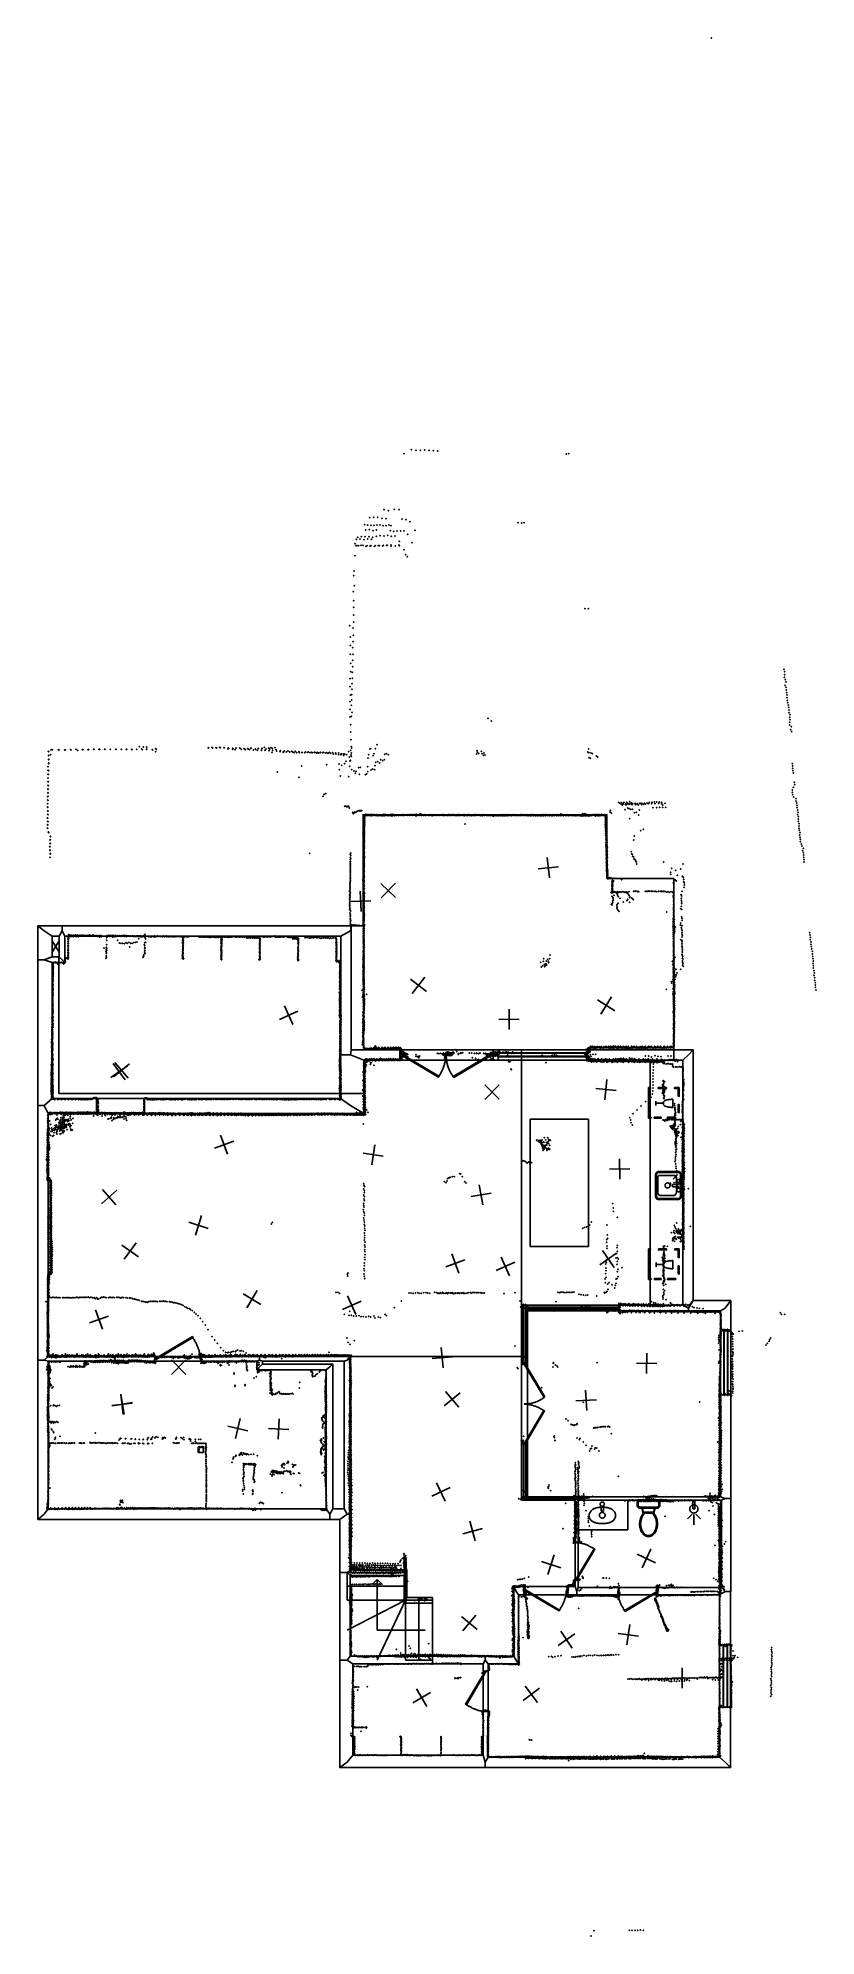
# Model space of a CAD drawing. Header units: millimetres. Extents: x 2956 to 18202, y -3010 to 34175.
import ezdxf

# ---------------------------------------------------------------- set-up
doc = ezdxf.new("R2010")
doc.units = ezdxf.units.MM
for name, color, linetype in [('DOORS', 7, 'Continuous'), ('HWALLS', 32, 'Continuous'), ('OBJECTS', 8, 'Continuous'), ('P', 9, 'Continuous'), ('PANOS', 10, 'Continuous'), ('ROOMS', 1, 'Continuous'), ('STRUCTS', 4, 'Continuous'), ('WALLS', 3, 'Continuous'), ('WINDOWS', 6, 'Continuous')]:
    doc.layers.add(name, color=color, linetype=linetype)

# ---------------------------------------------------------------- blocks, each defined once
blk = doc.blocks.new('Column_R_55')
for points in [[(-178.8, 182.5), (180.1, 182.5)], [(-178.8, -180.1), (-178.8, 182.5)], [(180.1, 182.5), (177, -180.1)], [(177, -180.1), (-178.8, -180.1)]]:
    blk.add_lwpolyline(points)
blk = doc.blocks.new('Showerhead_49')
for points in [[(-81.1, 79.6), (-80.7, 87.5), (-80.1, 92.6), (-79.1, 97.6), (-77.8, 102.5), (-76.2, 107.3), (-74.3, 111.9), (-72.1, 116.4), (-69.7, 120.7), (-67, 124.9), (-64.1, 128.9), (-61, 132.6), (-57.6, 136.2), (-54, 139.6), (-50.2, 142.7), (-46.2, 145.7), (-42.1, 148.3), (-37.7, 150.7), (-33.3, 152.9), (-28.6, 154.7), (-23.9, 156.3), (-18.9, 157.6), (-13.9, 158.6), (-8.8, 159.3), (-0.9, 159.6)], [(-0.9, -0.4), (-8.8, 0), (-13.9, 0.7), (-18.9, 1.7), (-23.9, 2.9), (-28.6, 4.5), (-33.3, 6.4), (-37.7, 8.5), (-42.1, 11), (-46.2, 13.6), (-50.2, 16.5), (-54, 19.7), (-57.6, 23), (-61, 26.6), (-64.1, 30.4), (-67, 34.4), (-69.7, 38.5), (-72.1, 42.9), (-74.3, 47.3), (-76.2, 52), (-77.8, 56.7), (-79.1, 61.6), (-80.1, 66.7), (-80.7, 71.8), (-81.1, 79.6)], [(18.1, 245.8), (-19.9, 245.8)], [(-19.9, 245.8), (-19.9, 79.8)], [(-19.9, 79.8), (18.1, 79.8)], [(-0.9, 159.6), (6.9, 159.3), (12, 158.6), (17.1, 157.6), (22, 156.3), (26.7, 154.7), (31.4, 152.9), (35.9, 150.7), (40.2, 148.3), (44.3, 145.7), (48.3, 142.7), (52.1, 139.6), (55.7, 136.2), (59.1, 132.6), (62.2, 128.9), (65.1, 124.9), (67.8, 120.7), (70.2, 116.4), (72.4, 111.9), (74.3, 107.3), (75.9, 102.5), (77.2, 97.6), (78.2, 92.6), (78.8, 87.5), (79.2, 79.6)], [(79.2, 79.6), (78.8, 71.8), (78.2, 66.7), (77.2, 61.6), (75.9, 56.7), (74.3, 52), (72.4, 47.3), (70.2, 42.9), (67.8, 38.5), (65.1, 34.4), (62.2, 30.4), (59.1, 26.6), (55.7, 23), (52.1, 19.7), (48.3, 16.5), (44.3, 13.6), (40.2, 11), (35.9, 8.5), (31.4, 6.4), (26.7, 4.5), (22, 2.9), (17.1, 1.7), (12, 0.7), (6.9, 0), (-0.9, -0.4)], [(18.1, 79.8), (18.1, 245.8)], [(-36.2, -21.9), (-126, -111.7)], [(-0.2, -28.3), (-0.2, -231.2)], [(38.5, -20.6), (130.1, -112.2)]]:
    blk.add_lwpolyline(points)
blk = doc.blocks.new('Basin_46')
for points in [[(-258.3, -69.3), (-254.1, -49.1), (-250.2, -36.4), (-245.5, -24.5), (-239.9, -13.1), (-233.5, -2.5), (-226.4, 7.6), (-218.5, 17), (-210, 25.8), (-200.8, 34), (-190.9, 41.5), (-180.5, 48.5), (-169.5, 54.9), (-158, 60.7), (-146, 66), (-133.6, 70.6), (-120.7, 74.8), (-107.5, 78.3), (-93.8, 81.4), (-79.9, 83.9), (-65.7, 85.8), (-51.2, 87.3), (-36.5, 88.3), (-21.6, 88.7), (0.9, 88.5)], [(-40.8, 149.1), (-40.7, 153.4), (-40.3, 156.1), (-39.9, 158.8), (-39.3, 161.4), (-38.5, 163.9), (-37.7, 166.3), (-36.7, 168.6), (-35.5, 170.8), (-34.3, 172.9), (-32.9, 174.8), (-31.3, 176.7), (-29.7, 178.5), (-27.9, 180.1), (-26.1, 181.6), (-24.1, 183), (-22, 184.3), (-19.8, 185.4), (-17.5, 186.5), (-15.1, 187.3), (-12.7, 188.1), (-10.1, 188.6), (-7.4, 189.1), (-4.6, 189.4), (-0.4, 189.5)], [(-0.4, 108.6), (-4.6, 108.7), (-7.4, 109), (-10.1, 109.5), (-12.7, 110.1), (-15.1, 110.8), (-17.5, 111.7), (-19.8, 112.7), (-22, 113.8), (-24.1, 115.1), (-26.1, 116.5), (-27.9, 118), (-29.7, 119.6), (-31.3, 121.4), (-32.9, 123.3), (-34.3, 125.3), (-35.5, 127.3), (-36.7, 129.5), (-37.7, 131.8), (-38.5, 134.2), (-39.3, 136.7), (-39.9, 139.3), (-40.3, 142), (-40.7, 144.8), (-40.8, 149.1)], [(-18.8, 106), (-18.8, 10.9)], [(-18.8, 10.9), (22, 10.9)], [(-0.4, 189.5), (3.9, 189.4), (6.7, 189.1), (9.4, 188.7), (12, 188.1), (14.5, 187.3), (16.9, 186.5), (19.2, 185.5), (21.4, 184.3), (23.5, 183.1), (25.4, 181.7), (27.3, 180.2), (29.1, 178.6), (30.7, 176.8), (32.3, 174.9), (33.7, 173), (34.9, 170.9), (36.1, 168.7), (37.1, 166.4), (38, 164), (38.7, 161.5), (39.3, 158.9), (39.8, 156.3), (40.1, 153.5), (40.3, 149.2)], [(40.3, 149.2), (40.1, 144.9), (39.8, 142.2), (39.3, 139.5), (38.7, 136.9), (38, 134.4), (37.1, 132), (36.1, 129.7), (34.9, 127.5), (33.7, 125.4), (32.3, 123.4), (30.7, 121.5), (29.1, 119.7), (27.3, 118.1), (25.4, 116.5), (23.5, 115.1), (21.4, 113.9), (19.2, 112.7), (16.9, 111.7), (14.5, 110.8), (12, 110.1), (9.4, 109.5), (6.7, 109), (3.9, 108.7), (-0.4, 108.6)], [(0.9, 88.5), (23.3, 88.7), (38.1, 88.2), (52.9, 87.2), (67.4, 85.7), (81.8, 83.7), (95.9, 81.2), (109.8, 78.1), (123.3, 74.5), (136.5, 70.3), (149.2, 65.6), (161.5, 60.3), (173.3, 54.5), (184.6, 48.1), (195.2, 41.1), (205.3, 33.5), (214.6, 25.3), (223.2, 16.5), (231.1, 7.1), (238.2, -2.9), (244.4, -13.5), (249.7, -24.8), (254.1, -36.7), (257.5, -49.2), (260.6, -69.3)], [(22, 10.9), (22, 106.1)], [(-0.4, -232.4), (-23.1, -232.1), (-38.2, -231.3), (-53.3, -230.2), (-68.2, -228.6), (-82.9, -226.6), (-97.4, -224.1), (-111.7, -221.1), (-125.5, -217.7), (-139, -213.6), (-152, -209.1), (-164.6, -204), (-176.5, -198.2), (-187.9, -191.9), (-198.6, -185), (-208.6, -177.4), (-217.9, -169.1), (-226.3, -160.2), (-233.9, -150.6), (-240.5, -140.2), (-246.2, -129.1), (-250.9, -117.2), (-254.4, -104.5), (-256.9, -91.1), (-258.3, -69.3)], [(-56.2, -69.5), (-55.9, -63.9), (-55.5, -60.4), (-54.8, -56.8), (-53.8, -53.4), (-52.7, -50.1), (-51.4, -46.8), (-49.9, -43.7), (-48.2, -40.7), (-46.3, -37.7), (-44.3, -35), (-42.1, -32.3), (-39.7, -29.8), (-37.2, -27.5), (-34.5, -25.3), (-31.7, -23.2), (-28.8, -21.4), (-25.8, -19.7), (-22.6, -18.2), (-19.4, -16.9), (-16, -15.7), (-12.6, -14.9), (-9.1, -14.2), (-5.5, -13.7), (0, -13.5)], [(0, -125.5), (-5.5, -125.2), (-9.1, -124.7), (-12.6, -124.1), (-16, -123.2), (-19.4, -122), (-22.6, -120.7), (-25.8, -119.2), (-28.8, -117.6), (-31.7, -115.7), (-34.5, -113.6), (-37.2, -111.4), (-39.7, -109.1), (-42.1, -106.6), (-44.3, -103.9), (-46.3, -101.2), (-48.2, -98.2), (-49.9, -95.2), (-51.4, -92.1), (-52.7, -88.8), (-53.8, -85.5), (-54.8, -82.1), (-55.5, -78.5), (-55.9, -75), (-56.2, -69.5)], [(260.6, -69.3), (259.2, -91.1), (256.7, -104.5), (253, -117.2), (248.3, -129.1), (242.5, -140.2), (235.7, -150.6), (228, -160.2), (219.4, -169.1), (210, -177.4), (199.8, -185), (188.9, -191.9), (177.3, -198.2), (165.1, -204), (152.4, -209.1), (139.2, -213.6), (125.6, -217.7), (111.5, -221.1), (97.2, -224.1), (82.6, -226.6), (67.7, -228.6), (52.7, -230.2), (37.6, -231.3), (22.4, -232.1), (-0.4, -232.4)], [(0, -13.5), (5.5, -13.7), (9.1, -14.2), (12.6, -14.9), (16.1, -15.7), (19.4, -16.9), (22.7, -18.2), (25.8, -19.7), (28.8, -21.4), (31.8, -23.2), (34.6, -25.3), (37.2, -27.5), (39.7, -29.8), (42.1, -32.3), (44.3, -35), (46.4, -37.7), (48.2, -40.7), (49.9, -43.7), (51.4, -46.8), (52.8, -50.1), (53.9, -53.4), (54.8, -56.8), (55.5, -60.4), (56, -63.9), (56.3, -69.5)], [(56.3, -69.5), (56, -75), (55.5, -78.5), (54.8, -82.1), (53.9, -85.5), (52.8, -88.8), (51.4, -92.1), (49.9, -95.2), (48.2, -98.2), (46.4, -101.2), (44.3, -103.9), (42.1, -106.6), (39.7, -109.1), (37.2, -111.4), (34.6, -113.6), (31.8, -115.7), (28.8, -117.6), (25.8, -119.2), (22.7, -120.7), (19.4, -122), (16.1, -123.2), (12.6, -124.1), (9.1, -124.7), (5.5, -125.2), (0, -125.5)]]:
    blk.add_lwpolyline(points)
blk = doc.blocks.new('Sink_4F')
for points in [[(-274.8, 182.6), (-274.5, 187.4), (-274, 191.3), (-273.3, 194.9), (-272.4, 198.5), (-271.2, 202), (-269.9, 205.3), (-268.3, 208.6), (-266.6, 211.8), (-264.6, 214.8), (-262.5, 217.7), (-260.2, 220.4), (-257.8, 223), (-255.2, 225.5), (-252.5, 227.8), (-249.6, 229.9), (-246.6, 231.9), (-243.4, 233.6), (-240.2, 235.2), (-236.8, 236.6), (-233.3, 237.7), (-229.8, 238.7), (-226.1, 239.4), (-222.4, 239.9), (-216.8, 240.2)], [(-274.8, -206), (-274.8, 182.6)], [(-215.9, 220.2), (-219.9, 220.1), (-222.3, 219.8), (-224.7, 219.3), (-227.1, 218.7), (-229.3, 218), (-231.6, 217.1), (-233.7, 216.1), (-235.8, 215), (-237.8, 213.7), (-239.7, 212.4), (-241.5, 210.9), (-243.3, 209.3), (-244.9, 207.6), (-246.4, 205.8), (-247.8, 203.9), (-249.1, 201.9), (-250.3, 199.9), (-251.4, 197.8), (-252.3, 195.6), (-253.1, 193.3), (-253.7, 191), (-254.2, 188.6), (-254.6, 186.3), (-254.8, 181.6)], [(-254.8, 181.6), (-254.8, -205)], [(-216.8, 240.2), (211.9, 240.2)], [(210.9, 220.2), (-215.9, 220.2)], [(-195.4, 108.3), (-195.2, 111.7), (-194.9, 113.9), (-194.4, 116), (-193.8, 118.1), (-193.1, 120.1), (-192.3, 122), (-191.4, 123.9), (-190.3, 125.7), (-189.2, 127.5), (-187.9, 129.2), (-186.5, 130.8), (-185.1, 132.3), (-183.5, 133.7), (-181.9, 135), (-180.2, 136.2), (-178.4, 137.3), (-176.6, 138.3), (-174.7, 139.2), (-172.7, 140), (-170.7, 140.6), (-168.6, 141.1), (-166.4, 141.5), (-164.3, 141.8), (-160.9, 141.9)], [(-195.4, -189.4), (-195.4, 108.3)], [(-160.9, 141.9), (-23.7, 141.9)], [(-121.6, 185.5), (-121.3, 188.9), (-121, 191.1), (-120.6, 193.3), (-120, 195.4), (-119.3, 197.4), (-118.5, 199.4), (-117.5, 201.3), (-116.4, 203.2), (-115.3, 204.9), (-114, 206.6), (-112.6, 208.2), (-111.2, 209.8), (-109.6, 211.2), (-107.9, 212.5), (-106.2, 213.7), (-104.4, 214.9), (-102.5, 215.9), (-100.6, 216.8), (-98.6, 217.6), (-96.5, 218.2), (-94.4, 218.8), (-92.3, 219.2), (-90.1, 219.4), (-86.7, 219.5)], [(-86.7, 151.5), (-90.1, 151.7), (-92.3, 151.9), (-94.4, 152.3), (-96.5, 152.8), (-98.6, 153.5), (-100.6, 154.3), (-102.5, 155.2), (-104.4, 156.2), (-106.2, 157.3), (-107.9, 158.6), (-109.6, 159.9), (-111.2, 161.3), (-112.6, 162.8), (-114, 164.4), (-115.3, 166.1), (-116.4, 167.9), (-117.5, 169.8), (-118.5, 171.7), (-119.3, 173.7), (-120, 175.7), (-120.6, 177.8), (-121, 180), (-121.3, 182.2), (-121.6, 185.5)], [(-86.7, 219.5), (-83.3, 219.4), (-81.1, 219.2), (-78.9, 218.8), (-76.8, 218.2), (-74.8, 217.6), (-72.7, 216.8), (-70.8, 215.9), (-68.9, 214.9), (-67.1, 213.7), (-65.4, 212.5), (-63.8, 211.2), (-62.2, 209.8), (-60.7, 208.2), (-59.4, 206.6), (-58.1, 204.9), (-56.9, 203.2), (-55.8, 201.3), (-54.9, 199.4), (-54.1, 197.4), (-53.4, 195.4), (-52.8, 193.3), (-52.3, 191.1), (-52, 188.9), (-51.8, 185.5)], [(-51.8, 185.5), (-52, 182.2), (-52.3, 180), (-52.8, 177.8), (-53.4, 175.7), (-54.1, 173.7), (-54.9, 171.7), (-55.8, 169.8), (-56.9, 167.9), (-58.1, 166.1), (-59.4, 164.4), (-60.7, 162.8), (-62.2, 161.3), (-63.8, 159.9), (-65.4, 158.6), (-67.1, 157.3), (-68.9, 156.2), (-70.8, 155.2), (-72.7, 154.3), (-74.8, 153.5), (-76.8, 152.8), (-78.9, 152.3), (-81.1, 151.9), (-83.3, 151.7), (-86.7, 151.5)], [(-52, -30.6), (-51.7, -25.8), (-51.3, -22.6), (-50.6, -19.5), (-49.8, -16.5), (-48.8, -13.6), (-47.6, -10.7), (-46.3, -8), (-44.8, -5.3), (-43.1, -2.8), (-41.3, -0.3), (-39.3, 2), (-37.2, 4.2), (-35, 6.3), (-32.6, 8.2), (-30.2, 10), (-27.6, 11.6), (-24.9, 13.1), (-22.1, 14.4), (-19.3, 15.5), (-16.3, 16.5), (-13.3, 17.2), (-10.2, 17.8), (-7, 18.2), (-2.2, 18.4)], [(-23.8, 198.2), (-23.8, 70.2)], [(-23.8, 70.2), (-21.1, 67.6), (-19.2, 66.1), (-17.4, 64.7), (-15.6, 63.5), (-13.8, 62.4), (-11.9, 61.4), (-10.1, 60.6), (-8.3, 60), (-6.5, 59.4), (-4.7, 59.1), (-2.8, 58.9), (-1, 58.8), (0.8, 58.9), (2.6, 59.1), (4.4, 59.4), (6.3, 60), (8.1, 60.6), (9.9, 61.4), (11.7, 62.4), (13.6, 63.5), (15.4, 64.7), (17.2, 66.1), (19, 67.6), (21.8, 70.2)], [(-2.2, 18.4), (2.7, 18.2), (5.8, 17.8), (8.9, 17.2), (12, 16.5), (14.9, 15.5), (17.8, 14.4), (20.6, 13.1), (23.2, 11.6), (25.8, 10), (28.3, 8.2), (30.6, 6.3), (32.9, 4.2), (35, 2), (36.9, -0.3), (38.7, -2.8), (40.4, -5.3), (41.9, -8), (43.3, -10.7), (44.4, -13.6), (45.4, -16.5), (46.3, -19.5), (46.9, -22.6), (47.3, -25.8), (47.6, -30.6)], [(21.8, 70.2), (21.8, 199.7)], [(21.8, 141.9), (129.4, 141.9)], [(48.8, 185.5), (49, 189), (49.3, 191.3), (49.8, 193.5), (50.4, 195.7), (51.1, 197.8), (52, 199.8), (52.9, 201.8), (54, 203.7), (55.2, 205.5), (56.6, 207.2), (58, 208.9), (59.5, 210.5), (61.1, 211.9), (62.8, 213.3), (64.6, 214.6), (66.4, 215.7), (68.4, 216.8), (70.4, 217.7), (72.4, 218.5), (74.5, 219.2), (76.7, 219.7), (79, 220.1), (81.2, 220.4), (84.7, 220.5)], [(84.7, 150.5), (81.2, 150.7), (79, 150.9), (76.7, 151.3), (74.5, 151.9), (72.4, 152.5), (70.4, 153.4), (68.4, 154.3), (66.4, 155.3), (64.6, 156.5), (62.8, 157.7), (61.1, 159.1), (59.5, 160.6), (58, 162.2), (56.6, 163.8), (55.2, 165.6), (54, 167.4), (52.9, 169.3), (52, 171.3), (51.1, 173.3), (50.4, 175.4), (49.8, 177.6), (49.3, 179.8), (49, 182.1), (48.8, 185.5)], [(84.7, 220.5), (88.2, 220.4), (90.5, 220.1), (92.7, 219.7), (94.9, 219.2), (97, 218.5), (99.1, 217.7), (101.1, 216.8), (103, 215.7), (104.8, 214.6), (106.6, 213.3), (108.3, 211.9), (109.9, 210.5), (111.4, 208.9), (112.9, 207.2), (114.2, 205.5), (115.4, 203.7), (116.5, 201.8), (117.5, 199.8), (118.3, 197.8), (119, 195.7), (119.7, 193.5), (120.1, 191.3), (120.4, 189), (120.7, 185.5)], [(120.7, 185.5), (120.4, 182.1), (120.1, 179.8), (119.7, 177.6), (119, 175.4), (118.3, 173.3), (117.5, 171.3), (116.5, 169.3), (115.4, 167.4), (114.2, 165.6), (112.9, 163.8), (111.4, 162.2), (109.9, 160.6), (108.3, 159.1), (106.6, 157.7), (104.8, 156.5), (103, 155.3), (101.1, 154.3), (99.1, 153.4), (97, 152.5), (94.9, 151.9), (92.7, 151.3), (90.5, 150.9), (88.2, 150.7), (84.7, 150.5)], [(129.4, 141.9), (133.3, 141.7), (136.2, 141.4), (139.1, 140.9), (142.2, 140.3), (145.4, 139.6), (148.7, 138.7), (152, 137.7), (155.3, 136.6), (158.6, 135.3), (161.9, 134), (165.1, 132.5), (168.2, 130.9), (171.3, 129.2), (174.2, 127.5), (177, 125.6), (179.6, 123.7), (182, 121.6), (184.2, 119.5), (186.2, 117.4), (187.9, 115.1), (189.3, 112.8), (190.4, 110.5), (191.1, 108.1), (191.6, 104.4)], [(191.6, 104.4), (191.6, -187.6)], [(254.6, 176.4), (254.5, 180.9), (254.1, 183.6), (253.6, 186.3), (252.9, 189), (252.1, 191.6), (251.1, 194.1), (249.9, 196.5), (248.7, 198.9), (247.2, 201.1), (245.7, 203.3), (244, 205.3), (242.2, 207.3), (240.2, 209.1), (238.2, 210.9), (236.1, 212.4), (233.8, 213.9), (231.5, 215.2), (229.1, 216.4), (226.6, 217.4), (224, 218.3), (221.4, 219), (218.7, 219.6), (216.1, 219.9), (210.9, 220.2)], [(211.9, 240.2), (217.1, 239.9), (221.3, 239.4), (225.3, 238.6), (229.1, 237.6), (232.9, 236.4), (236.6, 234.9), (240.2, 233.3), (243.6, 231.4), (246.9, 229.3), (250, 227), (253, 224.5), (255.9, 221.9), (258.5, 219), (261, 216.1), (263.4, 212.9), (265.5, 209.7), (267.4, 206.3), (269.1, 202.7), (270.6, 199.1), (271.9, 195.3), (272.9, 191.4), (273.7, 187.5), (274.3, 183.4), (274.6, 177.4)], [(254.6, -203.3), (254.6, 176.4)], [(274.6, 177.4), (274.6, -204.3)], [(-215.3, -264.9), (-220.7, -264.7), (-224.7, -264.2), (-228.4, -263.5), (-232, -262.5), (-235.6, -261.4), (-239, -260), (-242.4, -258.4), (-245.6, -256.6), (-248.7, -254.7), (-251.7, -252.5), (-254.5, -250.2), (-257.1, -247.7), (-259.7, -245.1), (-262, -242.3), (-264.2, -239.4), (-266.2, -236.3), (-268, -233.1), (-269.6, -229.8), (-271, -226.3), (-272.2, -222.8), (-273.2, -219.2), (-273.9, -215.4), (-274.5, -211.6), (-274.8, -206)], [(-254.8, -205), (-254.6, -209.1), (-254.3, -211.6), (-253.9, -214.1), (-253.2, -216.5), (-252.5, -218.8), (-251.6, -221.1), (-250.5, -223.3), (-249.4, -225.5), (-248.1, -227.5), (-246.6, -229.5), (-245.1, -231.4), (-243.4, -233.2), (-241.7, -234.8), (-239.8, -236.4), (-237.9, -237.9), (-235.9, -239.2), (-233.7, -240.4), (-231.5, -241.5), (-229.3, -242.4), (-226.9, -243.2), (-224.5, -243.9), (-222.1, -244.4), (-219.7, -244.7), (-215.3, -244.9)], [(-215.3, -244.9), (213, -244.9)], [(214, -264.9), (-215.3, -264.9)], [(-161.3, -223.5), (-164.6, -223.4), (-166.8, -223.1), (-168.9, -222.7), (-171, -222.1), (-173, -221.4), (-175, -220.6), (-176.9, -219.7), (-178.8, -218.7), (-180.5, -217.5), (-182.2, -216.3), (-183.9, -215), (-185.4, -213.5), (-186.8, -212), (-188.2, -210.4), (-189.4, -208.7), (-190.5, -206.9), (-191.6, -205.1), (-192.5, -203.2), (-193.3, -201.2), (-194, -199.2), (-194.5, -197.1), (-194.9, -194.9), (-195.2, -192.8), (-195.4, -189.4)], [(131, -223.5), (-161.3, -223.5)], [(-2.2, -79.6), (-7, -79.4), (-10.2, -79), (-13.3, -78.4), (-16.3, -77.7), (-19.3, -76.7), (-22.1, -75.6), (-24.9, -74.3), (-27.6, -72.8), (-30.2, -71.2), (-32.6, -69.4), (-35, -67.5), (-37.2, -65.4), (-39.3, -63.2), (-41.3, -60.9), (-43.1, -58.5), (-44.8, -55.9), (-46.3, -53.3), (-47.6, -50.5), (-48.8, -47.7), (-49.8, -44.7), (-50.6, -41.7), (-51.3, -38.6), (-51.7, -35.5), (-52, -30.6)], [(47.6, -30.6), (47.3, -35.5), (46.9, -38.6), (46.3, -41.7), (45.4, -44.7), (44.4, -47.7), (43.3, -50.5), (41.9, -53.3), (40.4, -55.9), (38.7, -58.5), (36.9, -60.9), (35, -63.2), (32.9, -65.4), (30.6, -67.5), (28.3, -69.4), (25.8, -71.2), (23.2, -72.8), (20.6, -74.3), (17.8, -75.6), (14.9, -76.7), (12, -77.7), (8.9, -78.4), (5.8, -79), (2.7, -79.4), (-2.2, -79.6)], [(191.6, -187.6), (191.1, -191.1), (190.4, -193.4), (189.3, -195.7), (188, -197.9), (186.3, -200), (184.4, -202.1), (182.2, -204.1), (179.8, -206), (177.3, -207.9), (174.6, -209.7), (171.7, -211.4), (168.7, -213), (165.6, -214.5), (162.5, -215.9), (159.2, -217.2), (156, -218.4), (152.8, -219.5), (149.6, -220.5), (146.4, -221.3), (143.3, -222), (140.3, -222.6), (137.5, -223.1), (134.7, -223.4), (131, -223.5)], [(213, -244.9), (217.2, -244.8), (219.8, -244.4), (222.4, -244), (224.9, -243.3), (227.4, -242.5), (229.8, -241.6), (232.1, -240.5), (234.3, -239.3), (236.5, -237.9), (238.5, -236.4), (240.5, -234.8), (242.4, -233.1), (244.1, -231.3), (245.7, -229.3), (247.3, -227.3), (248.6, -225.2), (249.9, -223), (251, -220.7), (252, -218.3), (252.8, -215.9), (253.5, -213.4), (254, -210.8), (254.4, -208.3), (254.6, -203.3)], [(274.6, -204.3), (274.4, -209.3), (273.9, -213.4), (273.1, -217.2), (272.2, -221), (271, -224.6), (269.6, -228.2), (267.9, -231.6), (266.1, -234.9), (264.1, -238.1), (261.9, -241.2), (259.5, -244.1), (256.9, -246.8), (254.2, -249.4), (251.3, -251.8), (248.3, -254), (245.1, -256.1), (241.9, -257.9), (238.4, -259.6), (234.9, -261.1), (231.3, -262.3), (227.5, -263.3), (223.7, -264.1), (219.8, -264.6), (214, -264.9)]]:
    blk.add_lwpolyline(points)
blk = doc.blocks.new('Toilet_4C')
for points in [[(-225.4, 230.4), (-225.3, 322.7)], [(-187.6, 193.9), (-225.4, 230.4)], [(-225.3, 322.7), (-187.7, 360.3)], [(-205.3, 314.4), (-205.4, 238.9)], [(-205.4, 238.9), (-179.5, 213.9)], [(-179.4, 340.3), (-205.3, 314.4)], [(-187.7, 360.3), (186.3, 360.3)], [(-129.4, 193.9), (-187.6, 193.9)], [(-179.5, 213.9), (-126.8, 213.9)], [(178, 340.3), (-179.4, 340.3)], [(0.5, -359.8), (-28.3, -356.8), (-46.1, -351.7), (-63, -344.2), (-78.8, -334.4), (-93.7, -322.7), (-107.4, -309.2), (-120, -293.9), (-131.4, -277.2), (-141.7, -259.1), (-150.6, -239.7), (-158.3, -219.2), (-164.6, -197.8), (-169.5, -175.5), (-172.9, -152.6), (-174.9, -129.1), (-175.2, -105.2), (-173.9, -81), (-170.9, -56.7), (-166.1, -32.4), (-159.5, -8.2), (-151, 15.7), (-140.6, 39.1), (-128, 62.1), (-104.9, 95.7)], [(-90, 82.1), (-111.5, 50.8), (-123, 29.5), (-132.7, 7.5), (-140.6, -14.9), (-146.8, -37.6), (-151.2, -60.5), (-154, -83.4), (-155.2, -106.2), (-154.9, -128.8), (-153, -150.9), (-149.7, -172.5), (-145.1, -193.5), (-139.1, -213.6), (-131.9, -232.7), (-123.5, -250.6), (-114, -267.3), (-103.5, -282.6), (-92, -296.4), (-79.7, -308.4), (-66.5, -318.7), (-52.6, -327.1), (-38, -333.4), (-22.8, -337.6), (0.4, -339.7)], [(-104.9, 95.7), (-129.4, 193.9)], [(-126.8, 213.9), (125.8, 214)], [(118.4, 194), (-119.1, 193.9)], [(-119.1, 193.9), (-96.9, 104.7)], [(-96.9, 104.7), (-84.3, 119.2)], [(-75.1, 99.2), (-90, 82.1)], [(-84.3, 119.2), (82, 119.2)], [(73.8, 99.2), (-75.1, 99.2)], [(0.4, -339.7), (23.7, -337.3), (38.9, -332.9), (53.5, -326.4), (67.4, -317.9), (80.5, -307.5), (92.9, -295.3), (104.4, -281.4), (114.8, -266), (124.3, -249.3), (132.7, -231.2), (139.8, -212.1), (145.8, -192), (150.4, -171.1), (153.7, -149.5), (155.5, -127.4), (155.9, -105), (154.7, -82.3), (152, -59.5), (147.6, -36.8), (141.5, -14.2), (133.7, 8), (124.1, 29.7), (112.8, 50.6), (91.7, 81.2)], [(106.3, 95.3), (129.3, 62), (141.7, 39.2), (152, 16.1), (160.4, -7.6), (166.9, -31.5), (171.6, -55.7), (174.6, -79.9), (175.9, -103.9), (175.5, -127.7), (173.6, -151.2), (170.2, -174.1), (165.3, -196.3), (159, -217.7), (151.4, -238.2), (142.5, -257.6), (132.3, -275.8), (120.9, -292.7), (108.3, -308), (94.6, -321.7), (79.9, -333.5), (64, -343.4), (47.2, -351.1), (29.4, -356.5), (0.5, -359.8)], [(91.7, 81.2), (73.8, 99.2)], [(82, 119.2), (97.9, 103.3)], [(97.9, 103.3), (118.4, 194)], [(128.6, 194), (106.3, 95.3)], [(125.8, 214), (178.1, 213.9)], [(186.4, 193.9), (128.6, 194)], [(203, 315.4), (178, 340.3)], [(178.1, 213.9), (203, 238.8)], [(186.3, 360.3), (223, 323.6)], [(223, 230.5), (186.4, 193.9)], [(203, 238.8), (203, 315.4)], [(223, 323.6), (223, 230.5)]]:
    blk.add_lwpolyline(points)
blk = doc.blocks.new('Wine_52')
for points in [[(-300.7, 299.7), (-130.8, 299.7), (-130.8, 279.7), (-280.6, 279.7)], [(-280.6, 279.7), (-280.5, 209.3), (-300.5, 209.2), (-300.7, 299.7)], [(-300.6, -110.4), (-300.6, 49.7), (-280.6, 49.7), (-280.6, -110.4), (-300.6, -110.4)], [(-18.7, -8.2), (-25.7, -3), (-30, 0.8), (-33.9, 5), (-37.6, 9.5), (-41, 14.3), (-44.2, 19.5), (-47.1, 25), (-49.7, 30.8), (-52.2, 37), (-54.4, 43.4), (-56.5, 50.2), (-58.4, 57.4), (-60.1, 64.8), (-61.6, 72.6), (-63, 80.6), (-64.3, 89), (-65.5, 97.7), (-66.6, 106.7), (-67.6, 116.1), (-68.6, 125.7), (-69.4, 135.7), (-70.3, 145.9), (-71.1, 156.5), (-72.2, 172.8)], [(-72.2, 172.8), (88.6, 172.8)], [(29.5, 299.7), (189.5, 299.7), (189.5, 279.7), (29.5, 279.7), (29.5, 299.7)], [(35.1, -8.2), (42.1, -3), (46.4, 0.8), (50.3, 5), (54, 9.5), (57.4, 14.3), (60.5, 19.5), (63.4, 25), (66.1, 30.8), (68.6, 37), (70.8, 43.4), (72.9, 50.2), (74.7, 57.4), (76.4, 64.8), (78, 72.6), (79.4, 80.6), (80.7, 89), (81.9, 97.7), (83, 106.7), (84, 116.1), (84.9, 125.7), (85.8, 135.6), (86.6, 145.9), (87.4, 156.4), (88.6, 172.8)], [(299.4, 229.3), (299.4, 69.6), (279.4, 69.6), (279.4, 229.3), (299.4, 229.3)], [(-300.7, -305.3), (-300.7, -265.2), (-280.7, -265.2), (-280.7, -275.3)], [(9.4, -305.3), (-300.7, -305.3)], [(-280.7, -275.3), (9.4, -275.3)], [(7.4, -156.2), (-34.2, -156.2)], [(35.1, -8.2), (-18.7, -8.2)], [(7.4, -8.2), (7.4, -156.2)], [(7.4, -156.2), (50.6, -156.2)], [(9.4, -275.3), (279.4, -275.3)], [(299.4, -305.3), (9.4, -305.3)], [(299.4, -56.2), (299.4, -187.9), (279.4, -187.9), (279.4, -56.2), (299.4, -56.2)], [(279.4, -275.3), (279.4, -250), (299.4, -250)], [(299.4, -250), (299.4, -305.3)]]:
    blk.add_lwpolyline(points)
blk = doc.blocks.new('1-Standard_58')
for points in [[(-590, 42.9766), (589.999, 42.9766), (589.999, 32.9766), (-590, 32.9766), (-590, 42.9766)], [(-590.014, -44.0958), (589.985, -44.0958), (589.985, -54.0958), (-590.014, -54.0958), (-590.014, -44.0958)]]:
    blk.add_lwpolyline(points)
blk = doc.blocks.new('1-Standard_3D')
for points in [[(-403.982, 5.64828), (253.382, 394.931), (263.573, 377.722), (-393.791, -11.5606), (-403.982, 5.64828)], [(263.573, 377.722), (275.367, 357.142), (283.15, 343.495), (290.844, 329.879), (298.429, 316.269), (305.882, 302.642), (313.184, 288.973), (320.313, 275.239), (327.249, 261.416), (333.971, 247.479), (340.456, 233.405), (346.686, 219.17), (352.638, 204.75), (358.291, 190.121), (363.626, 175.258), (368.62, 160.139), (373.253, 144.738), (377.503, 129.032), (381.351, 112.998), (384.774, 96.6102), (387.752, 79.8457), (390.265, 62.6802), (392.29, 45.0899), (393.807, 27.0508), (395.085, -0.90191)]]:
    blk.add_lwpolyline(points)
blk = doc.blocks.new('2-Double_40')
for points in [[(-803.047, 5.11842), (-144.478, 395.382), (-134.282, 378.176), (-792.851, -12.0874), (-803.047, 5.11842)], [(-134.282, 378.176), (-119.32, 354.081), (-109.98, 338.172), (-101.133, 322.376), (-92.7658, 306.684), (-84.8675, 291.087), (-77.4254, 275.576), (-70.4273, 260.141), (-63.861, 244.774), (-57.7142, 229.467), (-51.9747, 214.209), (-46.6303, 198.992), (-41.6688, 183.807), (-37.078, 168.646), (-32.8455, 153.498), (-28.9593, 138.355), (-25.407, 123.208), (-22.1765, 108.049), (-19.2555, 92.867), (-16.6317, 77.6544), (-14.2931, 62.402), (-12.2272, 47.1006), (-10.422, 31.7413), (-8.86523, 16.3152), (-6.96899, -6.96899)], [(-6.96899, -6.96899), (-5.64674, 24.0467), (-4.27553, 44.0225), (-2.51777, 63.4584), (-0.37793, 82.3727), (2.13953, 100.783), (5.03013, 118.709), (8.2894, 136.167), (11.9129, 153.176), (15.8961, 169.754), (20.2346, 185.919), (24.9238, 201.69), (29.9595, 217.085), (35.3369, 232.121), (41.0518, 246.818), (47.0996, 261.192), (53.4758, 275.263), (60.176, 289.048), (67.1957, 302.566), (74.5305, 315.834), (82.1759, 328.872), (90.1273, 341.697), (98.3804, 354.327), (106.931, 366.78), (120.303, 385.169)], [(130.58, 402.327), (799.603, 1.60988), (789.326, -15.5479), (120.303, 385.169), (130.58, 402.327)]]:
    blk.add_lwpolyline(points)

msp = doc.modelspace()

# ---------------------------------------------------------------- linework, layer by layer
at = {"layer": 'DOORS'}
for points in [[(10046.7, 14352.1), (11875.5, 14352.1), (11875.5, 14149.1), (10046.7, 14149.1), (10046.7, 14352.1)], [(4104.8, 13395), (5044.6, 13395), (5044.6, 13105), (4104.8, 13105), (4104.8, 13395)], [(5244.8, 8343.4), (6159.2, 8343.4), (6159.2, 8254.4), (5244.8, 8254.4), (5244.8, 8343.4)], [(12431, 6645.8), (12430.9, 8195.2), (12544.9, 8195.2), (12545, 6645.8), (12431, 6645.8)], [(13480, 3971.8), (13480, 4708.4), (13543, 4708.4), (13543, 3971.8), (13480, 3971.8)], [(12493.6, 3835.3), (13331.8, 3835.3), (13331.8, 3671.3), (12493.6, 3671.3), (12493.6, 3835.3)], [(14331.8, 3815.3), (15093.8, 3815.3), (15093.8, 3671.3), (14331.8, 3671.3), (14331.8, 3815.3)], [(11677.4, 1391), (11677.4, 2178.4), (11779.4, 2178.4), (11779.4, 1391), (11677.4, 1391)]]:
    msp.add_lwpolyline(points, dxfattribs=at)
at = {"layer": 'HWALLS'}
for points in [[(9327.1, 18958), (9327.1, 16781.1)], [(14105.3, 18958), (9327.1, 18958)], [(14105.3, 18958), (14105.4, 17709.5)], [(14105.4, 17709.5), (15412.9, 17709.6)], [(15412.9, 14250.6), (15412.9, 14352.1), (15412.9, 17709.6)], [(9327.1, 16781.1), (9090.7, 16781.1), (9077.3, 16679.6)], [(3361.8, 13497.4), (3361.8, 16059.9), (3361.8, 16116.9)], [(3361.8, 13497.4), (8886.9, 13497.4), (9077.3, 13497.4)], [(10130.6, 3510.7), (10130.6, 4053.5), (10156.1, 4110.5), (10181.6, 4167.5), (10181.6, 3624.7), (10156.1, 3567.7), (10130.6, 3510.7)], [(10684.6, 3510.7), (10130.6, 3510.7), (10156.1, 3567.7), (10181.6, 3624.7), (10684.6, 3624.7), (10684.6, 3567.7), (10684.6, 3510.7)]]:
    msp.add_lwpolyline(points, dxfattribs=at)
at = {"layer": 'OBJECTS'}
for points in [[(14949.9, 14149.1), (14949.9, 9349.7)], [(12602.1, 10496.4), (12602.1, 12991.3)], [(12602.1, 12991.3), (13744.2, 12991.3)], [(13744.2, 12991.3), (13744.2, 10496.4)], [(13744.2, 10496.4), (12602.1, 10496.4)], [(14513.1, 5531.3), (14513.1, 4946.7)], [(14513.1, 4946.7), (13543, 4946.7)]]:
    msp.add_lwpolyline(points, dxfattribs=at)
at = {"layer": 'P'}
for p in [(16147, 34175), (10125, 26033), (10271, 26107), (10361, 26094), (10446, 26097), (10531, 26102), (10618, 26094), (10703, 26092), (10791, 26086), (13358, 26033), (13307, 26023), (9735, 24937), (9819, 24915), (9937, 24942), (10030, 24937), (9357, 24641), (9419, 24632), (9457, 24779), (9480, 24629), (9537, 24781), (9539, 24629), (9599, 24631), (9614, 24782), (9657, 24632), (9696, 24763), (9719, 24618), (9774, 24760), (9778, 24621), (9835, 24634), (9875, 24618), (10086, 24752), (10166, 24739), (10247, 24702), (12363, 24681), (12437, 24671), (12478, 24678), (9165, 24269), (9185, 24231), (9194, 24350), (9209, 24230), (9219, 24391), (9243, 24230), (9265, 24360), (9283, 24233), (9292, 24407), (9323, 24233), (9343, 24348), (9366, 24406), (9379, 24537), (9381, 24214), (9403, 24230), (9414, 24356), (9441, 24403), (9447, 24539), (9460, 24225), (9484, 24230), (9488, 24353), (9516, 24395), (9518, 24522), (9544, 24214), (9564, 24228), (9584, 24538), (9587, 24410), (9625, 24229), (9644, 24228), (9661, 24423), (9708, 24219), (9721, 24232), (9735, 24417), (9790, 24232), (9799, 24236), (9807, 24428), (9858, 24521), (9874, 24219), (9876, 24239), (9882, 24411), (9927, 24511), (9955, 24420), (9957, 24220), (9961, 24222), (9994, 24514), (10032, 24243), (10037, 24314), (10039, 24231), (10062, 24519), (10130, 24513), (10202, 24452), (10287, 24285), (10346, 24530), (9165, 24033), (10126, 24152), (10164, 24055), (10193, 24013), (9140, 23643), (9151, 23733), (9156, 23443), (9135, 23327), (9145, 23152), (9139, 23023), (9139, 22736), (9144, 22868), (13677, 22995), (13738, 22997), (9062, 22659), (9077, 22439), (9129, 22616), (9131, 22347), (9133, 22475), (9075, 22100), (9076, 22273), (9122, 22232), (9122, 21982), (9126, 22099), (9071, 21621), (9081, 21759), (9082, 21921), (9115, 21631), (9118, 21745), (9123, 21857), (17572, 21803), (17581, 21646), (17586, 21703), (17587, 21758), (17602, 21604), (9072, 21464), (9077, 21301), (9101, 21203), (9105, 21307), (9108, 21526), (9108, 21417), (17594, 21493), (17614, 21450), (17616, 21558), (17621, 21401), (17624, 21351), (17634, 21303), (17635, 21252), (17637, 21201), (9068, 21173), (9071, 21021), (9072, 20875), (9098, 20886), (9099, 21102), (9112, 20965), (11776, 20846), (17649, 21155), (17662, 21109), (17666, 21060), (17671, 20960), (17672, 21011), (17687, 20867), (17691, 20919), (9080, 20721), (9084, 20575), (11837, 20793), (17684, 20765), (17688, 20717), (17692, 20819), (17702, 20624), (17720, 20680), (17727, 20584), (3162, 20198), (3164, 20191), (3164, 20120), (3164, 20114), (3208, 20136), (3210, 20223), (3221, 20233), (3238, 20229), (3352, 20230), (3368, 20224), (3482, 20225), (3492, 20224), (3597, 20229), (3606, 20227), (3701, 20237), (3732, 20222), (3827, 20231), (3836, 20230), (3938, 20233), (3951, 20229), (4046, 20238), (4055, 20236), (4153, 20240), (4164, 20236), (4264, 20239), (4271, 20237), (4375, 20240), (4376, 20236), (4481, 20239), (4485, 20238), (4587, 20237), (4590, 20237), (4690, 20237), (4695, 20236), (4790, 20239), (4799, 20235), (4891, 20239), (4893, 20238), (4941, 20290), (4988, 20242), (4999, 20232), (5020, 20284), (5083, 20244), (5086, 20287), (5086, 20239), (5194, 20231), (5205, 20224), (5261, 20191), (5263, 20249), (5275, 20241), (6293, 20268), (6294, 20267), (6363, 20276), (6376, 20264), (6445, 20273), (6456, 20262), (6519, 20278), (6527, 20270), (6600, 20274), (6606, 20268), (6682, 20245), (6684, 20265), (6695, 20257), (6769, 20259), (6769, 20236), (6776, 20250), (6816, 20231), (6835, 20265), (6836, 20265), (6908, 20267), (6919, 20255), (6938, 20236), (6995, 20254), (7003, 20247), (7019, 20229), (7067, 20254), (7070, 20249), (7097, 20229), (7129, 20262), (7131, 20261), (7177, 20224), (7214, 20248), (7219, 20241), (7255, 20220), (7274, 20259), (7276, 20254), (7330, 20221), (7345, 20257), (7346, 20252), (7390, 20280), (7407, 20218), (7424, 20243), (7477, 20262), (7484, 20215), (7493, 20242), (7523, 20269), (7544, 20183), (7551, 20256), (7555, 20218), (7603, 20269), (7620, 20230), (7635, 20206), (7698, 20192), (7704, 20215), (7762, 20189), (7762, 20178), (7782, 20206), (7823, 20189), (7853, 20208), (7885, 20187), (7928, 20200), (7948, 20185), (7975, 20174), (7998, 20201), (8026, 20176), (8070, 20189), (8071, 20196), (8078, 20175), (8130, 20176), (8132, 20182), (8180, 20176), (8192, 20184), (8231, 20178), (8251, 20186), (8284, 20173), (8314, 20179), (8335, 20173), (8373, 20180), (8384, 20178), (8412, 20169), (8433, 20177), (8440, 20165), (8455, 20169), (8488, 20173), (8490, 20182), (8537, 20173), (8549, 20182), (8590, 20169), (8611, 20174), (8642, 20163), (8668, 20179), (8693, 20157), (8729, 20173), (8746, 20147), (8788, 20170), (8795, 20146), (8845, 20168), (8848, 20136), (8893, 20148), (8895, 20137), (8910, 20149), (8947, 20144), (8948, 20124), (8968, 20144), (9003, 20137), (9047, 20191), (9056, 20090), (9083, 20219), (9087, 20128), (9091, 20431), (9093, 20169), (9095, 20289), (9099, 20104), (9101, 20265), (9438, 20136), (9459, 20246), (9474, 20249), (9523, 20112), (9540, 20153), (9565, 20250), (9602, 20329), (9747, 20142), (9780, 20151), (9822, 20136), (11555, 20146), (11560, 20212), (11567, 20188), (11590, 20158), (11645, 20198), (11657, 20152), (11680, 20120), (11697, 20169), (11713, 20127), (13727, 20186), (13748, 20244), (13752, 20172), (13794, 20167), (13821, 20152), (13896, 20105), (13920, 20086), (3152, 19824), (3152, 19750), (3154, 19896), (3155, 19898), (3160, 19750), (3164, 19968), (3166, 19961), (3166, 19821), (3167, 20036), (3168, 20041), (7648, 19795), (8123, 19909), (8614, 19941), (8855, 19949), (8864, 19842), (8883, 19719), (8906, 19924), (8968, 19960), (8989, 20005), (9064, 19905), (9067, 20007), (9079, 20026), (9100, 19840), (9151, 19813), (9177, 19771), (9190, 19810), (9237, 19881), (9252, 19749), (9272, 19888), (9368, 19742), (9399, 19757), (9417, 19902), (9418, 19804), (9420, 20071), (9480, 19833), (9511, 19851), (9551, 19843), (9560, 19921), (9575, 19984), (9609, 19994), (9653, 19973), (9669, 20033), (9713, 20015), (9742, 20038), (13754, 20078), (13782, 20065), (17740, 19956), (17743, 19911), (17746, 19864), (17751, 19818), (17759, 19772), (3151, 19603), (3151, 19386), (3152, 19461), (3153, 19679), (3153, 19532), (3154, 19675), (3154, 19457), (3154, 19387), (3157, 19603), (3157, 19528), (8074, 19692), (8562, 19354), (8592, 19373), (9045, 19704), (17736, 19440), (17739, 19395), (17743, 19350), (17758, 19492), (17779, 19591), (17781, 19545), (3143, 19177), (3144, 19175), (3145, 19248), (3145, 19103), (3146, 19106), (3148, 19033), (3149, 19314), (3152, 19242), (3152, 19030), (3153, 19317), (8543, 19320), (8965, 19119), (8981, 19129), (9004, 19114), (9012, 19122), (9023, 19117), (9031, 19122), (9042, 19121), (9055, 19092), (9120, 19004), (9130, 18985), (9139, 18975), (9155, 19002), (9171, 19011), (9182, 19004), (9207, 19027), (9224, 19030), (9233, 19038), (9251, 19034), (9269, 19032), (9277, 19036), (9286, 19035), (9296, 19034), (9489, 18965), (9900, 18965), (10379, 18966), (10430, 18966), (10448, 18972), (13199, 18970), (13631, 18976), (13651, 18967), (13669, 18980), (14166, 19014), (14171, 19045), (14190, 18994), (14335, 19199), (14349, 19187), (14383, 19166), (14384, 19192), (14408, 19150), (14421, 19181), (14426, 19166), (14438, 19199), (14461, 19055), (14472, 19168), (14472, 19157), (14475, 19147), (14491, 19199), (14498, 19167), (14504, 19187), (14512, 19090), (14519, 19176), (14534, 19159), (14540, 19075), (14548, 19213), (14548, 19167), (14565, 19178), (14569, 19065), (14582, 19165), (14591, 19186), (14597, 19157), (14601, 19060), (14608, 19177), (14641, 18999), (14654, 19180), (14660, 19156), (14673, 19161), (14680, 19003), (14697, 19171), (14720, 19147), (14739, 19051), (14748, 19181), (14768, 19183), (14777, 19171), (14786, 19156), (14794, 19183), (14827, 19162), (14837, 19180), (14854, 19167), (14887, 19188), (14897, 19179), (14921, 19174), (14938, 19199), (14984, 19174), (14985, 19199), (15010, 19095), (15035, 19207), (15048, 19173), (15076, 19097), (15082, 19205), (15117, 19183), (15129, 19205), (15139, 19104), (15175, 19200), (15178, 19173), (15197, 19149), (15199, 19104), (15242, 19181), (15257, 19104), (17762, 19308), (17806, 19273), (17812, 19228), (17821, 19184), (17828, 19140), (17831, 19095), (17840, 19052), (17846, 19007), (3141, 18698), (3142, 18894), (3144, 18757), (3145, 18962), (3145, 18688), (3146, 18827), (3147, 18764), (3149, 18892), (3151, 18961), (3153, 18822), (3156, 18621), (3166, 18608), (9332, 18764), (9334, 18609), (9337, 18834), (9338, 18724), (9338, 18705), (9338, 18686), (9339, 18806), (9340, 18920), (9341, 18881), (9341, 18846), (9341, 18718), (9341, 18670), (9341, 18646), (9342, 18928), (9342, 18769), (9343, 18933), (9343, 18899), (9343, 18880), (9343, 18801), (9343, 18666), (9343, 18642), (9343, 18617), (9344, 18860), (9344, 18781), (9344, 18759), (9344, 18684), (9344, 18599), (9345, 18840), (9346, 18599), (9347, 18714), (9348, 18878), (9349, 18662), (9350, 18938), (9350, 18897), (9350, 18858), (9350, 18781), (9350, 18632), (9351, 18706), (9351, 18677), (9352, 18743), (9352, 18731), (9352, 18622), (9353, 18751), (9353, 18668), (9353, 18637), (9354, 18933), (9354, 18710), (9354, 18602), (9355, 18949), (9355, 18765), (9356, 18895), (9356, 18849), (9356, 18805), (9357, 18953), (9357, 18950), (9357, 18920), (9357, 18874), (9359, 18814), (9376, 18964), (9377, 18947), (9383, 18959), (9385, 18949), (9394, 18960), (9395, 18948), (9406, 18941), (9410, 18958), (9424, 18944), (9427, 18959), (9432, 18946), (9434, 18947), (9451, 18956), (9451, 18950), (9451, 18946), (9469, 18945), (9475, 18941), (9482, 18948), (9485, 18950), (9487, 18944), (9488, 18939), (9504, 18946), (9516, 18943), (9523, 18959), (9523, 18950), (9532, 18948), (9536, 18943), (9542, 18946), (9542, 18945), (9554, 18957), (9565, 18945), (9579, 18946), (9581, 18947), (9584, 18959), (9594, 18953), (9595, 18943), (9598, 18940), (9614, 18946), (9623, 18957), (9624, 18948), (9626, 18941), (9649, 18950), (9652, 18945), (9654, 18953), (9656, 18942), (9663, 18952), (9669, 18950), (9669, 18945), (9684, 18941), (9685, 18954), (9692, 18954), (9703, 18946), (9710, 18945), (9713, 18941), (9715, 18949), (9723, 18960), (9723, 18941), (9731, 18964), (9738, 18946), (9741, 18941), (9754, 18954), (9759, 18950), (9759, 18944), (9761, 18954), (9764, 18964), (9766, 18946), (9771, 18943), (9776, 18943), (9793, 18949), (9794, 18947), (9803, 18952), (9812, 18942), (9822, 18948), (9824, 18943), (9828, 18945), (9845, 18947), (9852, 18947), (9852, 18942), (9876, 18964), (9877, 18947), (9879, 18952), (9880, 18942), (9884, 18947), (9890, 18930), (9896, 18957), (9896, 18947), (9904, 18948), (9915, 18943), (9921, 18955), (9930, 18961), (9931, 18948), (9932, 18943), (9940, 18945), (9942, 18941), (9951, 18953), (9961, 18943), (9966, 18951), (9973, 18952), (9976, 18945), (9979, 18948), (9982, 18953), (9987, 18946), (10011, 18946), (10013, 18949), (10018, 18946), (10020, 18948), (10024, 18946), (10039, 18949), (10043, 18949), (10050, 18946), (10061, 18950), (10064, 18951), (10072, 18946), (10082, 18950), (10090, 18957), (10093, 18947), (10100, 18953), (10112, 18951), (10117, 18944), (10119, 18948), (10122, 18957), (10142, 18952), (10145, 18949), (10145, 18948), (10152, 18950), (10170, 18949), (10175, 18959), (10176, 18954), (10184, 18955), (10195, 18948), (10196, 18948), (10209, 18953), (10219, 18955), (10220, 18953), (10226, 18957), (10233, 18948), (10248, 18947), (10250, 18957), (10258, 18958), (10260, 18953), (10271, 18951), (10272, 18950), (10282, 18955), (10289, 18955), (10291, 18959), (10298, 18948), (10315, 18949), (10316, 18959), (10321, 18953), (10323, 18957), (10334, 18955), (10347, 18951), (10349, 18957), (10357, 18948), (10358, 18957), (10362, 18930), (10372, 18957), (10372, 18952), (10384, 18958), (10391, 18954), (10396, 18954), (10403, 18944), (10413, 18956), (10413, 18953), (10418, 18955), (10436, 18946), (10446, 18952), (10450, 18954), (10453, 18954), (10461, 18953), (10465, 18962), (10469, 18948), (10474, 18944), (10487, 18953), (10488, 18953), (10496, 18951), (10498, 18945), (10499, 18947), (10508, 18946), (10515, 18946), (10517, 18957), (10521, 18948), (10526, 18951), (10527, 18957), (10532, 18949), (10543, 18952), (10543, 18946), (10550, 18953), (10553, 18952), (10561, 18951), (10563, 18952), (10569, 18950), (10573, 18948), (10584, 18950), (10591, 18951), (10592, 18955), (10597, 18952), (10606, 18948), (10617, 18951), (10618, 18945), (10619, 18952), (10634, 18952), (10637, 18949), (10639, 18948), (10640, 18950), (10649, 18956), (10652, 18949), (10664, 18948), (10668, 18954), (10669, 18947), (10679, 18942), (10681, 18945), (10686, 18953), (10688, 18952), (10693, 18945), (10698, 18948), (10707, 18951), (10710, 18953), (10710, 18944), (10717, 18958), (10721, 18955), (10731, 18955), (10733, 18954), (10733, 18948), (10735, 18945), (10736, 18954), (10750, 18953), (10757, 18952), (10768, 18955), (10768, 18945), (10770, 18951), (10774, 18951), (10779, 18949), (10781, 18951), (10794, 18945), (10802, 18950), (10803, 18954), (10804, 18955), (10804, 18955), (10813, 18953), (10820, 18947), (10826, 18953), (10838, 18954), (10838, 18953), (10842, 18951), (10847, 18953), (10849, 18954), (10850, 18944), (10872, 18956), (10873, 18956), (10873, 18952), (10873, 18949), (10881, 18943), (10883, 18956), (10890, 18956), (10896, 18951), (10901, 18946), (10906, 18955), (10911, 18947), (10916, 18954), (10918, 18951), (10926, 18955), (10928, 18946), (10942, 18950), (10942, 18950), (10949, 18949), (10954, 18945), (10959, 18955), (10964, 18949), (10972, 18955), (10972, 18947), (10981, 18946), (10985, 18950), (10986, 18954), (10995, 18957), (11004, 18947), (11008, 18950), (11009, 18950), (11011, 18953), (11013, 18957), (11021, 18950), (11025, 18948), (11033, 18946), (11040, 18949), (11047, 18957), (11048, 18951), (11049, 18948), (11054, 18949), (11068, 18954), (11075, 18953), (11076, 18946), (11084, 18959), (11084, 18949), (11098, 18950), (11101, 18956), (11101, 18944), (11102, 18950), (11114, 18953), (11117, 18947), (11119, 18955), (11120, 18953), (11133, 18951), (11137, 18955), (11147, 18942), (11152, 18950), (11154, 18951), (11159, 18947), (11164, 18951), (11165, 18948), (11173, 18957), (11176, 18952), (11184, 18945), (11187, 18949), (11191, 18956), (11196, 18948), (11205, 18946), (11209, 18950), (11210, 18955), (11212, 18954), (11222, 18948), (11224, 18946), (11227, 18956), (11228, 18946), (11230, 18953), (11245, 18953), (11249, 18944), (11252, 18952), (11254, 18951), (11256, 18951), (11256, 18950), (11262, 18952), (11274, 18953), (11281, 18950), (11281, 18947), (11282, 18956), (11286, 18952), (11294, 18948), (11297, 18946), (11299, 18949), (11309, 18941), (11313, 18951), (11314, 18953), (11319, 18960), (11319, 18945), (11323, 18778), (11328, 18949), (11337, 18947), (11339, 18950), (11343, 18954), (11343, 18949), (11355, 18955), (11358, 18950), (11362, 18944), (11364, 18941), (11371, 18955), (11373, 18947), (11374, 18957), (11385, 18946), (11390, 18950), (11399, 18957), (11404, 18949), (11405, 18945), (11407, 18946), (11409, 18949), (11423, 18947), (11426, 18953), (11426, 18945), (11428, 18953), (11429, 18955), (11447, 18953), (11447, 18949), (11450, 18942), (11454, 18950), (11456, 18951), (11457, 18954), (11464, 18947), (11468, 18949), (11473, 18951), (11474, 18948), (11485, 18950), (11489, 18950), (11490, 18944), (11491, 18951), (11502, 18950), (11506, 18947), (11507, 18951), (11511, 18947), (11513, 18956), (11520, 18947), (11522, 18949), (11531, 18952), (11533, 18945), (11534, 18960), (11543, 18955), (11544, 18953), (11554, 18944), (11560, 18951), (11560, 18951), (11571, 18955), (11574, 18949), (11577, 18949), (11581, 18953), (11583, 18958), (11589, 18945), (11595, 18949), (11599, 18954), (11602, 18951), (11614, 18950), (11616, 18951), (11617, 18949), (11621, 18936), (11625, 18955), (11628, 18946), (11637, 18949), (11638, 18948), (11646, 18946), (11649, 18952), (11656, 18947), (11660, 18941), (11667, 18946), (11673, 18956), (11677, 18949), (11680, 18946), (11682, 18943), (11700, 18954), (11701, 18944), (11703, 18945), (11714, 18950), (11729, 18953), (11734, 18950), (11742, 18949), (11743, 18945), (11753, 18946), (11755, 18951), (11763, 18950), (11768, 18948), (11773, 18947), (11781, 18953), (11783, 18945), (11784, 18947), (11793, 18948), (11805, 18946), (11805, 18945), (11809, 18950), (11813, 18947), (11826, 18947), (11826, 18945), (11833, 18945), (11834, 18952), (11847, 18947), (11850, 18946), (11855, 18949), (11859, 18954), (11868, 18946), (11869, 18945), (11874, 18949), (11875, 18935), (11879, 18951), (11886, 18954), (11886, 18935), (11895, 18948), (11909, 18947), (11912, 18943), (11913, 18943), (11915, 18949), (11915, 18945), (11930, 18944), (11932, 18941), (11934, 18944), (11937, 18941), (11938, 18950), (11951, 18946), (11957, 18951), (11964, 18950), (11968, 18940), (11972, 18942), (11977, 18947), (11981, 18942), (11989, 18950), (11992, 18948), (11995, 18944), (11996, 18943), (12007, 18943), (12013, 18953), (12013, 18943), (12016, 18940), (12021, 18951), (12032, 18945), (12036, 18954), (12043, 18954), (12043, 18942), (12054, 18949), (12060, 18946), (12061, 18956), (12063, 18941), (12075, 18942), (12083, 18946), (12084, 18949), (12086, 18954), (12092, 18940), (12096, 18945), (12106, 18952), (12107, 18942), (12111, 18952), (12111, 18948), (12116, 18947), (12129, 18956), (12133, 18946), (12134, 18941), (12135, 18956), (12137, 18947), (12148, 18951), (12153, 18942), (12155, 18946), (12158, 18945), (12161, 18951), (12170, 18952), (12178, 18944), (12183, 18956), (12184, 18945), (12189, 18945), (12191, 18950), (12207, 18944), (12208, 18955), (12210, 18944), (12215, 18951), (12220, 18945), (12232, 18941), (12232, 18941), (12233, 18952), (12233, 18944), (12240, 18948), (12257, 18952), (12257, 18947), (12261, 18944), (12261, 18944), (12265, 18943), (12279, 18957), (12281, 18950), (12282, 18950), (12283, 18944), (12293, 18943), (12302, 18946), (12304, 18950), (12305, 18950), (12309, 18952), (12323, 18945), (12324, 18943), (12325, 18950), (12328, 18953), (12331, 18951), (12339, 18948), (12349, 18949), (12351, 18949), (12352, 18943), (12355, 18946), (12364, 18946), (12369, 18945), (12372, 18954), (12380, 18949), (12385, 18945), (12387, 18947), (12394, 18949), (12397, 18951), (12402, 18948), (12406, 18948), (12413, 18945), (12416, 18946), (12417, 18956), (12417, 18948), (12426, 18954), (12427, 18947), (12438, 18956), (12438, 18945), (12441, 18943), (12443, 18952), (12447, 18949), (12454, 18951), (12463, 18958), (12465, 18950), (12468, 18948), (12475, 18950), (12475, 18944), (12485, 18945), (12489, 18951), (12500, 18949), (12506, 18943), (12509, 18946), (12510, 18954), (12510, 18949), (12525, 18950), (12531, 18950), (12532, 18956), (12533, 18946), (12536, 18942), (12548, 18953), (12551, 18949), (12555, 18951), (12558, 18947), (12565, 18940), (12572, 18954), (12572, 18946), (12579, 18948), (12593, 18944), (12596, 18951), (12598, 18957), (12604, 18942), (12609, 18950), (12614, 18947), (12619, 18954), (12620, 18956), (12630, 18944), (12633, 18939), (12634, 18944), (12637, 18952), (12642, 18955), (12642, 18953), (12653, 18943), (12663, 18956), (12664, 18958), (12670, 18954), (12672, 18940), (12676, 18945), (12680, 18945), (12686, 18952), (12694, 18954), (12698, 18949), (12701, 18938), (12704, 18945), (12708, 18951), (12716, 18954), (12717, 18940), (12730, 18951), (12730, 18943), (12739, 18938), (12740, 18951), (12743, 18955), (12753, 18946), (12755, 18943), (12760, 18944), (12765, 18955), (12772, 18950), (12776, 18939), (12782, 18948), (12783, 18948), (12787, 18954), (12797, 18942), (12803, 18948), (12810, 18948), (12813, 18955), (12814, 18955), (12817, 18939), (12830, 18956), (12832, 18942), (12836, 18950), (12836, 18948), (12845, 18945), (12856, 18956), (12857, 18952), (12858, 18940), (12860, 18946), (12862, 18950), (12866, 18941), (12868, 18954), (12877, 18951), (12884, 18952), (12887, 18944), (12895, 18958), (12903, 18942), (12909, 18946), (12910, 18956), (12915, 18949), (12919, 18954), (12930, 18945), (12936, 18953), (12938, 18945), (12941, 18947), (12948, 18945), (12952, 18947), (12958, 18947), (12961, 18949), (12966, 18946), (12974, 18947), (12981, 18952), (12984, 18960), (12984, 18941), (12994, 18944), (12996, 18949), (13006, 18954), (13023, 18949), (13023, 18948), (13024, 18940), (13032, 18956), (13037, 18942), (13043, 18952), (13052, 18951), (13054, 18952), (13061, 18953), (13063, 18954), (13067, 18940), (13069, 18948), (13078, 18947), (13081, 18953), (13081, 18946), (13087, 18960), (13101, 18951), (13104, 18953), (13104, 18949), (13105, 18945), (13112, 18941), (13124, 18951), (13125, 18949), (13129, 18950), (13131, 18943), (13141, 18958), (13146, 18946), (13150, 18952), (13151, 18938), (13160, 18944), (13163, 18953), (13168, 18948), (13173, 18954), (13185, 18948), (13190, 18945), (13196, 18951), (13201, 18954), (13202, 18940), (13213, 18950), (13220, 18945), (13222, 18957), (13223, 18953), (13234, 18947), (13246, 18956), (13251, 18950), (13251, 18941), (13256, 18947), (13274, 18953), (13281, 18949), (13296, 18952), (13301, 18947), (13304, 18942), (13311, 18948), (13322, 18956), (13324, 18948), (13333, 18955), (13341, 18950), (13342, 18947), (13346, 18947), (13351, 18940), (13367, 18949), (13368, 18948), (13370, 18947), (13390, 18946), (13391, 18949), (13403, 18949), (13405, 18943), (13414, 18951), (13416, 18945), (13429, 18944), (13435, 18945), (13442, 18946), (13459, 18949), (13461, 18942), (13463, 18947), (13467, 18947), (13480, 18944), (13487, 18947), (13491, 18942), (13498, 18949), (13504, 18946), (13517, 18940), (13518, 18945), (13528, 18951), (13530, 18952), (13539, 18945), (13551, 18952), (13561, 18949), (13563, 18938), (13566, 18943), (13574, 18951), (13586, 18939), (13595, 18952), (13598, 18953), (13604, 18934), (13614, 18936), (13620, 18941), (13622, 18952), (13626, 18950), (13634, 18935), (13643, 18947), (13659, 18948), (13662, 18941), (13669, 18953), (13679, 18940), (13685, 18941), (13690, 18958), (13690, 18948), (13694, 18951), (13706, 18938), (13709, 18963), (13713, 18946), (13725, 18949), (13726, 18942), (13728, 18954), (13734, 18940), (13736, 18945), (13747, 18953), (13756, 18935), (13758, 18948), (13759, 18942), (13764, 18936), (13767, 18954), (13784, 18945), (13787, 18951), (13796, 18950), (13802, 18941), (13806, 18946), (13808, 18944), (13824, 18953), (13826, 18946), (13834, 18949), (13843, 18960), (13857, 18946), (13862, 18956), (13865, 18949), (13867, 18943), (13879, 18943), (13880, 18935), (13881, 18957), (13881, 18945), (13896, 18945), (13901, 18956), (13904, 18943), (13910, 18946), (13919, 18959), (13920, 18936), (13927, 18940), (13931, 18948), (13935, 18947), (13939, 18956), (13943, 18939), (13954, 18945), (13957, 18960), (13964, 18941), (13967, 18944), (13979, 18944), (13987, 18944), (13990, 18939), (13994, 18963), (14005, 18949), (14009, 18949), (14013, 18961), (14021, 18945), (14029, 18947), (14040, 18944), (14045, 18947), (14052, 18960), (14055, 18948), (14065, 18943), (14067, 18934), (14068, 18942), (14070, 18902), (14071, 18803), (14072, 18871), (14072, 18770), (14073, 18940), (14073, 18836), (14075, 18740), (14075, 18708), (14077, 18941), (14077, 18647), (14078, 18914), (14079, 18895), (14080, 18680), (14080, 18618), (14082, 18869), (14083, 18901), (14084, 18852), (14085, 18853), (14085, 18823), (14085, 18751), (14086, 18806), (14086, 18777), (14086, 18709), (14087, 18924), (14087, 18781), (14087, 18758), (14087, 18660), (14088, 18829), (14088, 18805), (14089, 18876), (14089, 18854), (14089, 18761), (14089, 18734), (14089, 18711), (14090, 18902), (14090, 18619), (14091, 18798), (14091, 18789), (14091, 18663), (14092, 18727), (14092, 18688), (14092, 18629), (14093, 18703), (14094, 18755), (14094, 18641), (14094, 18618), (14094, 18596), (14095, 18679), (14096, 18655), (14097, 18607), (14548, 18880), (14724, 18953), (14765, 18648), (14815, 18674), (17842, 18961), (17857, 18919), (17857, 18873), (17857, 18827), (17866, 18739), (17870, 18785), (17871, 18694), (17874, 18650), (17886, 18607), (3188, 18329), (3192, 18268), (3193, 18461), (3193, 18393), (3193, 18335), (3193, 18259), (3196, 18527), (3197, 18400), (3198, 18535), (3198, 18467), (9328, 18582), (9331, 18533), (9338, 18316), (9339, 18532), (9339, 18494), (9339, 18398), (9340, 18570), (9340, 18513), (9340, 18482), (9340, 18474), (9340, 18273), (9340, 18231), (9341, 18589), (9341, 18575), (9341, 18438), (9341, 18352), (9342, 18351), (9343, 18305), (9343, 18249), (9343, 18246), (9344, 18230), (9345, 18436), (9345, 18379), (9345, 18278), (9346, 18454), (9346, 18323), (9346, 18313), (9346, 18256), (9346, 18245), (9347, 18562), (9347, 18526), (9347, 18456), (9347, 18417), (9347, 18397), (9347, 18382), (9347, 18286), (9348, 18418), (9348, 18323), (9348, 18290), (9349, 18455), (9349, 18417), (9349, 18224), (9350, 18488), (9350, 18427), (9351, 18550), (9351, 18342), (9352, 18561), (9352, 18515), (9352, 18489), (9352, 18388), (9352, 18353), (9353, 18588), (9353, 18461), (14077, 18585), (14079, 18554), (14086, 18499), (14088, 18409), (14088, 18380), (14089, 18470), (14089, 18350), (14089, 18323), (14090, 18484), (14090, 18440), (14090, 18237), (14091, 18295), (14092, 18548), (14092, 18533), (14092, 18267), (14093, 18579), (14093, 18571), (14093, 18558), (14093, 18525), (14094, 18457), (14094, 18447), (14094, 18405), (14094, 18388), (14095, 18366), (14095, 18325), (14095, 18231), (14096, 18285), (14096, 18253), (14097, 18480), (14097, 18412), (14097, 18320), (14097, 18276), (14098, 18531), (14098, 18472), (14098, 18388), (14099, 18249), (14100, 18586), (14100, 18488), (14100, 18344), (14101, 18510), (14101, 18438), (14102, 18446), (14104, 18461), (14104, 18412), (14104, 18337), (14105, 18420), (14107, 18292), (14108, 18366), (14109, 18267), (14109, 18223), (14110, 18319), (14110, 18242), (14582, 18234), (14626, 18460), (14639, 18542), (17883, 18561), (17887, 18516), (17895, 18473), (17897, 18428), (17914, 18386), (17929, 18343), (17942, 18255), (17951, 18300), (3193, 18126), (3197, 18200), (3199, 18190), (8281, 18200), (9077, 17911), (9078, 18184), (9078, 18034), (9078, 18003), (9078, 17959), (9078, 17934), (9078, 17887), (9078, 17869), (9079, 18115), (9079, 18080), (9079, 18046), (9079, 17983), (9080, 18155), (9080, 18099), (9081, 18198), (9083, 18209), (9332, 18052), (9336, 17851), (9337, 17962), (9337, 17915), (9338, 18116), (9338, 18081), (9338, 17994), (9338, 17979), (9338, 17946), (9339, 18162), (9339, 18101), (9339, 18091), (9339, 18022), (9339, 17934), (9339, 17881), (9339, 17864), (9340, 18125), (9340, 18053), (9340, 18044), (9340, 18010), (9340, 17924), (9340, 17897), (9340, 17860), (9341, 18027), (9341, 17900), (9341, 17864), (9342, 18192), (9342, 18082), (9342, 17889), (9343, 18213), (9343, 18212), (9343, 18179), (9343, 18175), (9343, 18146), (9343, 18030), (9343, 18009), (9343, 17971), (9343, 17928), (9344, 18072), (9344, 17997), (9344, 17897), (9345, 18156), (9345, 18006), (9345, 17969), (9346, 18173), (9346, 18157), (9346, 18095), (9346, 18064), (9346, 17939), (9347, 18189), (9347, 18058), (9347, 18044), (9347, 17915), (9347, 17871), (9348, 18137), (9348, 18121), (9348, 18107), (9348, 17956), (9349, 18217), (9349, 18147), (9349, 17989), (14091, 18209), (14093, 18182), (14093, 18018), (14094, 18100), (14094, 17966), (14095, 18098), (14095, 17862), (14096, 18157), (14097, 18074), (14097, 18047), (14098, 18186), (14098, 18129), (14099, 18211), (14099, 18209), (14099, 18136), (14099, 18120), (14099, 18062), (14099, 17994), (14099, 17942), (14099, 17889), (14100, 17915), (14100, 17901), (14101, 18175), (14101, 18076), (14102, 18165), (14102, 18034), (14102, 18005), (14102, 17966), (14102, 17938), (14103, 18143), (14103, 18106), (14103, 18055), (14103, 18032), (14103, 17944), (14103, 17878), (14103, 17872), (14104, 17934), (14104, 17901), (14104, 17856), (14105, 18196), (14105, 17977), (14106, 18028), (14106, 17989), (14107, 18073), (14107, 18010), (14108, 18149), (14108, 18124), (14108, 17922), (14109, 18155), (14109, 18100), (14109, 18004), (14109, 17927), (14110, 17892), (14111, 18174), (14111, 18131), (14111, 17981), (14111, 17957), (14111, 17904), (14113, 17857), (14115, 18107), (14115, 18052), (14115, 17881), (14117, 17863), (14591, 18191), (14604, 18182), (14612, 18141), (14626, 18130), (14633, 18092), (14647, 18085), (14660, 18072), (14670, 18051), (14680, 18029), (14688, 17995), (15219, 18034), (15375, 17906), (15454, 17867), (15550, 17891), (15596, 17992), (17952, 18211), (17958, 18122), (17961, 18166), (17964, 18077), (17966, 18032), (9072, 17605), (9072, 17509), (9073, 17627), (9073, 17578), (9073, 17558), (9073, 17533), (9073, 17483), (9074, 17706), (9074, 17675), (9074, 17651), (9075, 17726), (9075, 17696), (9077, 17795), (9077, 17773), (9078, 17847), (9078, 17820), (9079, 17739), (9324, 17666), (9325, 17693), (9330, 17552), (9332, 17537), (9334, 17713), (9335, 17601), (9335, 17515), (9336, 17820), (9336, 17574), (9336, 17486), (9337, 17840), (9337, 17788), (9337, 17729), (9337, 17696), (9337, 17668), (9337, 17664), (9337, 17574), (9337, 17524), (9338, 17755), (9338, 17754), (9338, 17701), (9338, 17626), (9338, 17600), (9338, 17483), (9339, 17841), (9339, 17806), (9339, 17786), (9339, 17781), (9339, 17691), (9339, 17673), (9339, 17656), (9339, 17632), (9339, 17632), (9340, 17830), (9340, 17822), (9340, 17725), (9340, 17621), (9340, 17602), (9340, 17544), (9340, 17541), (9340, 17509), (9340, 17486), (9341, 17732), (9341, 17699), (9341, 17694), (9341, 17618), (9341, 17599), (9341, 17581), (9341, 17575), (9341, 17530), (9341, 17506), (9341, 17488), (9342, 17767), (9342, 17765), (9343, 17805), (9343, 17796), (9343, 17734), (9343, 17675), (9343, 17641), (9343, 17596), (9344, 17766), (9344, 17596), (9345, 17724), (9345, 17657), (9345, 17624), (9346, 17797), (9346, 17733), (9346, 17731), (9346, 17560), (9346, 17510), (9347, 17698), (9348, 17840), (9350, 17509), (9351, 17749), (9351, 17564), (14097, 17834), (14103, 17814), (14104, 17840), (14104, 17763), (14105, 17791), (14105, 17746), (14106, 17781), (14108, 17817), (14108, 17748), (14108, 17717), (14109, 17814), (14109, 17769), (14113, 17836), (14113, 17791), (14115, 17718), (14115, 17706), (14116, 17809), (14116, 17785), (14116, 17761), (14117, 17834), (14119, 17736), (14120, 17712), (14126, 17717), (14128, 17726), (14144, 17707), (14145, 17712), (14147, 17712), (14153, 17723), (14166, 17723), (14167, 17714), (14186, 17710), (14195, 17714), (14201, 17518), (14202, 17568), (14203, 17593), (14203, 17494), (14205, 17545), (14207, 17645), (14207, 17619), (14208, 17513), (14209, 17711), (14209, 17487), (14210, 17671), (14210, 17569), (14210, 17486), (14211, 17543), (14212, 17600), (14212, 17534), (14213, 17630), (14214, 17554), (14215, 17649), (14215, 17631), (14215, 17505), (14216, 17608), (14218, 17665), (14218, 17581), (14219, 17573), (14225, 17704), (14229, 17710), (14239, 17657), (14390, 17684), (15351, 17831), (15354, 17790), (15407, 17618), (15442, 17678), (15464, 17661), (15483, 17767), (15579, 17748), (15603, 17732), (15605, 17649), (15607, 17693), (15617, 17536), (15618, 17620), (15618, 17579), (9058, 17466), (9061, 17462), (9061, 17294), (9062, 17222), (9062, 17196), (9064, 17393), (9064, 17389), (9064, 17363), (9065, 17462), (9065, 17318), (9065, 17246), (9065, 17174), (9065, 17150), (9067, 17335), (9067, 17269), (9068, 17388), (9068, 17126), (9069, 17365), (9069, 17340), (9071, 17413), (9079, 17439), (9327, 17412), (9331, 17409), (9332, 17428), (9332, 17404), (9333, 17366), (9334, 17336), (9334, 17202), (9336, 17317), (9337, 17249), (9337, 17221), (9337, 17125), (9338, 17466), (9338, 17452), (9338, 17337), (9338, 17277), (9338, 17264), (9338, 17260), (9338, 17184), (9339, 17449), (9339, 17423), (9339, 17422), (9339, 17366), (9339, 17333), (9339, 17280), (9339, 17106), (9340, 17430), (9340, 17398), (9340, 17305), (9340, 17299), (9340, 17241), (9340, 17233), (9340, 17197), (9340, 17192), (9340, 17191), (9341, 17412), (9341, 17392), (9341, 17385), (9341, 17264), (9341, 17245), (9341, 17237), (9341, 17227), (9341, 17162), (9341, 17146), (9341, 17134), (9342, 17409), (9342, 17374), (9342, 17280), (9342, 17222), (9342, 17207), (9342, 17145), (9342, 17130), (9342, 17120), (9342, 17110), (9343, 17438), (9343, 17376), (9343, 17356), (9343, 17337), (9343, 17297), (9343, 17249), (9343, 17179), (9343, 17163), (9343, 17153), (9344, 17358), (9344, 17356), (9344, 17282), (9344, 17277), (9344, 17258), (9344, 17210), (9344, 17209), (9344, 17170), (9344, 17162), (9345, 17459), (9345, 17390), (9345, 17314), (9346, 17306), (9346, 17184), (9346, 17166), (9347, 17427), (9347, 17320), (9347, 17114), (9348, 17430), (9348, 17355), (9348, 17137), (9355, 17427), (14185, 17438), (14189, 17201), (14194, 17441), (14196, 17426), (14197, 17432), (14201, 17471), (14201, 17190), (14203, 17450), (14206, 17356), (14210, 17221), (14215, 17463), (14216, 17440), (14216, 17244), (14217, 17267), (14219, 17431), (14222, 17433), (14225, 17333), (14226, 17453), (14226, 17311), (14230, 17288), (14231, 17449), (14236, 17449), (14240, 17376), (14258, 17442), (14259, 17453), (14276, 17434), (14277, 17440), (14281, 17441), (14297, 17436), (14301, 17420), (14301, 17168), (14301, 17142), (14302, 17193), (14302, 17117), (14309, 17426), (14311, 17400), (14313, 17428), (14315, 17432), (14317, 17451), (14318, 17374), (14324, 17220), (14327, 17349), (14336, 17438), (14347, 17444), (14362, 17322), (14370, 17444), (14395, 17441), (14397, 17449), (14420, 17450), (14427, 17245), (14445, 17437), (14461, 17444), (14487, 17445), (14487, 17431), (14500, 17271), (14503, 17438), (14510, 17417), (14513, 17299), (14526, 17399), (14537, 17449), (14538, 17379), (14547, 17358), (14552, 17335), (14553, 17243), (14586, 17325), (14610, 17308), (14624, 17291), (14631, 17454), (14657, 17458), (14669, 17460), (14693, 17459), (14716, 17451), (14727, 17447), (14856, 17455), (14880, 17455), (14905, 17455), (14921, 17461), (14945, 17456), (14973, 17461), (14986, 17459), (14997, 17455), (15025, 17455), (15053, 17456), (15077, 17453), (15121, 17458), (15148, 17456), (15163, 17456), (15176, 17457), (15205, 17457), (15218, 17454), (15233, 17455), (15247, 17453), (15272, 17445), (15300, 17447), (15327, 17440), (15361, 17448), (15387, 17441), (15405, 17381), (15408, 17425), (15408, 17360), (15408, 17335), (15408, 17110), (15409, 17289), (15409, 17265), (15409, 17153), (15411, 17247), (15411, 17202), (15411, 17177), (15412, 17137), (15549, 17119), (15556, 17392), (15560, 17279), (15560, 17166), (15561, 17318), (15566, 17246), (15568, 17364), (15572, 17214), (15577, 17454), (9064, 17101), (9068, 17030), (9069, 17035), (9074, 16958), (9075, 17078), (9075, 17005), (9075, 16908), (9077, 16982), (9077, 16930), (9079, 16861), (9079, 16829), (9080, 16880), (9080, 16807), (9081, 17071), (9089, 16789), (9092, 16791), (9100, 16795), (9117, 16792), (9126, 16794), (9140, 16790), (9163, 16796), (9166, 16792), (9170, 16797), (9188, 16788), (9214, 16792), (9238, 16788), (9260, 16785), (9285, 16785), (9309, 16785), (9332, 17046), (9332, 16907), (9333, 16868), (9333, 16787), (9334, 17087), (9334, 16832), (9335, 16948), (9336, 16860), (9336, 16770), (9337, 17028), (9337, 16913), (9337, 16898), (9337, 16875), (9337, 16850), (9337, 16780), (9337, 16768), (9337, 16755), (9338, 17080), (9338, 16939), (9338, 16886), (9338, 16830), (9338, 16791), (9338, 16749), (9339, 17068), (9339, 16940), (9339, 16929), (9339, 16879), (9339, 16853), (9339, 16810), (9340, 17022), (9340, 16930), (9340, 16755), (9340, 16750), (9340, 16748), (9341, 17098), (9341, 17092), (9341, 16991), (9341, 16970), (9341, 16902), (9341, 16867), (9341, 16836), (9341, 16830), (9341, 16828), (9341, 16813), (9342, 17075), (9342, 17058), (9342, 17048), (9342, 17026), (9342, 16989), (9342, 16970), (9342, 16889), (9342, 16863), (9342, 16788), (9342, 16778), (9343, 17049), (9343, 17026), (9343, 17025), (9343, 16963), (9343, 16956), (9343, 16913), (9343, 16798), (9344, 17040), (9344, 16970), (9344, 16966), (9344, 16925), (9344, 16904), (9344, 16889), (9344, 16767), (9345, 17077), (9345, 17060), (9345, 16995), (9345, 16993), (9345, 16956), (9345, 16938), (9345, 16799), (9346, 17091), (9346, 17011), (9346, 16912), (9347, 17035), (9348, 16977), (9349, 16998), (9349, 16734), (9357, 16794), (14319, 17090), (14342, 17064), (15273, 17053), (15396, 16762), (15398, 16872), (15404, 16808), (15404, 16792), (15406, 16844), (15407, 16929), (15407, 16901), (15407, 16864), (15407, 16748), (15408, 16917), (15408, 16829), (15408, 16779), (15409, 17052), (15409, 17031), (15409, 16883), (15409, 16821), (15410, 17039), (15410, 17010), (15410, 16982), (15410, 16973), (15410, 16938), (15410, 16848), (15411, 16995), (15411, 16817), (15412, 16765), (15413, 17078), (15416, 16778), (15416, 16748), (15417, 16958), (15417, 16836), (15417, 16823), (15418, 16792), (15420, 16866), (15421, 17069), (15423, 16780), (15424, 16904), (15428, 16761), (15432, 16742), (15445, 16759), (15545, 16797), (15549, 16834), (15562, 16745), (15569, 16956), (15570, 17101), (15573, 16787), (15574, 16891), (15575, 16927), (3543, 16402), (3544, 16517), (3544, 16475), (3544, 16366), (3546, 16435), (3547, 16544), (3548, 16584), (3550, 16548), (3550, 16439), (3551, 16400), (3551, 16365), (3552, 16505), (3552, 16469), (3554, 16580), (3556, 16607), (3558, 16528), (3562, 16600), (3574, 16602), (3581, 16589), (3583, 16568), (3591, 16593), (3596, 16592), (3605, 16596), (3615, 16572), (3622, 16594), (3625, 16594), (3649, 16566), (3651, 16596), (3656, 16594), (3680, 16572), (3681, 16597), (3689, 16590), (3696, 16598), (3712, 16597), (3714, 16568), (3719, 16592), (3734, 16595), (3742, 16596), (3746, 16571), (3765, 16591), (3772, 16594), (3777, 16582), (3794, 16593), (3803, 16591), (3810, 16591), (3816, 16594), (3825, 16590), (3832, 16592), (3852, 16595), (3861, 16593), (3883, 16589), (3890, 16589), (3912, 16591), (3920, 16588), (3934, 16592), (3942, 16587), (3948, 16590), (3956, 16591), (3969, 16600), (3970, 16590), (3976, 16591), (3985, 16590), (3991, 16588), (4005, 16589), (4005, 16573), (4014, 16588), (4018, 16592), (4028, 16588), (4034, 16598), (4041, 16588), (4047, 16588), (4062, 16589), (4068, 16583), (4071, 16589), (4076, 16586), (4100, 16586), (4100, 16581), (4104, 16590), (4128, 16584), (4132, 16585), (4134, 16572), (4143, 16583), (4160, 16587), (4168, 16564), (4170, 16584), (4187, 16589), (4198, 16587), (4199, 16571), (4298, 16362), (4300, 16549), (4302, 16410), (4305, 16500), (4309, 16588), (4311, 16562), (4323, 16582), (4336, 16593), (4338, 16584), (4350, 16591), (4357, 16574), (4365, 16584), (4376, 16593), (4379, 16583), (4390, 16573), (4405, 16590), (4406, 16583), (4417, 16594), (4420, 16583), (4421, 16564), (4433, 16584), (4445, 16587), (4453, 16571), (4461, 16583), (4472, 16583), (4474, 16586), (4485, 16568), (4486, 16583), (4488, 16589), (4514, 16582), (4515, 16586), (4519, 16496), (4541, 16580), (4542, 16582), (4551, 16444), (4556, 16586), (4570, 16583), (4581, 16578), (4583, 16440), (4597, 16590), (4609, 16579), (4616, 16436), (4624, 16589), (4638, 16594), (4647, 16429), (4649, 16576), (4664, 16588), (4675, 16576), (4678, 16448), (4679, 16590), (4689, 16576), (4693, 16588), (4703, 16578), (4706, 16580), (4709, 16440), (4719, 16581), (4730, 16581), (4739, 16458), (4756, 16365), (4757, 16581), (4770, 16440), (4771, 16584), (4798, 16580), (4801, 16438), (4811, 16584), (4824, 16578), (4829, 16580), (4832, 16451), (4839, 16581), (4842, 16578), (4863, 16457), (4865, 16573), (4870, 16578), (4879, 16581), (4883, 16574), (4894, 16582), (4894, 16462), (4907, 16575), (4912, 16580), (4920, 16572), (4924, 16584), (4927, 16532), (4939, 16583), (4949, 16572), (4953, 16581), (4960, 16567), (4961, 16569), (4967, 16583), (4989, 16573), (4993, 16579), (4993, 16563), (5017, 16574), (5024, 16585), (5031, 16579), (5038, 16583), (5042, 16413), (5043, 16571), (5044, 16448), (5049, 16391), (5053, 16551), (5054, 16615), (5063, 16522), (5065, 16459), (5121, 16567), (5152, 16566), (5168, 16560), (5178, 16573), (5183, 16570), (5193, 16575), (5207, 16578), (5213, 16575), (5216, 16571), (5221, 16577), (5237, 16580), (5242, 16576), (5246, 16561), (5256, 16573), (5264, 16577), (5271, 16574), (5278, 16576), (5285, 16574), (5294, 16579), (5301, 16576), (5323, 16576), (5328, 16572), (5353, 16578), (5358, 16577), (5383, 16576), (5387, 16576), (5395, 16567), (5401, 16575), (5409, 16569), (5417, 16579), (5440, 16570), (5448, 16578), (5470, 16570), (5477, 16579), (5492, 16577), (5502, 16571), (5515, 16569), (5522, 16576), (5531, 16569), (5553, 16577), (5561, 16571), (5583, 16577), (5593, 16569), (5609, 16573), (5612, 16567), (5628, 16570), (5641, 16574), (5643, 16572), (5656, 16571), (5660, 16571), (5672, 16573), (5676, 16575), (5689, 16575), (5705, 16573), (5707, 16574), (5722, 16576), (5737, 16572), (5738, 16570), (5769, 16575), (5770, 16571), (5788, 16546), (5789, 16514), (5790, 16466), (5791, 16450), (5792, 16434), (5793, 16495), (5795, 16559), (5795, 16424), (5795, 16400), (5795, 16363), (5796, 16560), (5796, 16459), (5796, 16396), (5796, 16384), (5797, 16493), (5798, 16530), (5801, 16388), (5802, 16559), (5802, 16526), (5802, 16424), (5803, 16492), (5803, 16459), (5807, 16566), (5833, 16563), (5877, 16562), (5892, 16567), (5913, 16566), (6113, 16564), (6130, 16568), (6133, 16569), (6147, 16566), (6147, 16563), (6165, 16567), (6170, 16568), (6181, 16565), (6188, 16568), (6203, 16568), (6203, 16562), (6218, 16563), (6237, 16564), (6239, 16561), (6258, 16567), (6275, 16561), (6278, 16562), (6294, 16560), (6312, 16559), (6314, 16558), (6333, 16557), (6335, 16564), (6353, 16559), (6372, 16560), (6374, 16562), (6392, 16559), (6393, 16562), (6412, 16559), (6413, 16563), (6430, 16557), (6450, 16555), (6453, 16562), (6475, 16563), (6475, 16561), (6492, 16560), (6493, 16558), (6515, 16560), (6519, 16563), (6534, 16557), (6544, 16467), (6544, 16437), (6545, 16510), (6545, 16365), (6546, 16540), (6546, 16480), (6547, 16524), (6547, 16406), (6548, 16566), (6548, 16493), (6549, 16376), (6550, 16381), (6552, 16566), (6552, 16545), (6552, 16408), (6553, 16491), (6554, 16519), (6554, 16466), (6554, 16438), (6555, 16449), (6555, 16423), (6556, 16532), (6557, 16478), (6557, 16376), (6558, 16561), (6558, 16399), (6561, 16509), (6570, 16559), (6582, 16561), (6609, 16560), (6634, 16563), (6659, 16564), (6673, 16562), (6691, 16557), (6711, 16562), (6737, 16561), (6747, 16563), (6761, 16563), (6794, 16568), (6804, 16569), (6822, 16559), (6843, 16562), (6875, 16565), (6901, 16561), (6922, 16561), (6930, 16566), (6956, 16559), (6973, 16565), (6983, 16566), (7006, 16561), (7043, 16544), (7048, 16554), (7070, 16544), (7073, 16553), (7097, 16551), (7097, 16548), (7120, 16544), (7122, 16551), (7148, 16552), (7172, 16543), (7174, 16549), (7200, 16548), (7203, 16544), (7227, 16549), (7228, 16541), (7253, 16540), (7255, 16548), (7278, 16545), (7284, 16542), (7301, 16462), (7301, 16409), (7301, 16385), (7302, 16537), (7302, 16437), (7302, 16403), (7302, 16388), (7303, 16542), (7303, 16489), (7303, 16444), (7303, 16423), (7303, 16362), (7304, 16487), (7304, 16380), (7305, 16517), (7305, 16510), (7305, 16431), (7306, 16485), (7306, 16407), (7307, 16511), (7307, 16458), (7308, 16539), (7315, 16575), (7345, 16568), (7374, 16561), (7398, 16565), (7405, 16569), (7424, 16566), (7450, 16564), (7458, 16566), (7476, 16566), (7500, 16565), (7524, 16570), (7532, 16572), (7557, 16573), (7582, 16575), (7590, 16580), (7608, 16563), (7617, 16562), (7641, 16562), (7665, 16564), (7680, 16564), (7689, 16562), (7714, 16561), (7745, 16564), (7769, 16565), (7792, 16572), (7817, 16569), (7849, 16561), (7856, 16561), (7872, 16557), (7904, 16558), (7935, 16552), (7952, 16557), (7956, 16524), (7960, 16562), (7960, 16534), (7984, 16554), (7990, 16524), (7993, 16531), (8012, 16555), (8020, 16555), (8028, 16524), (8036, 16557), (8051, 16543), (8051, 16519), (8051, 16465), (8052, 16492), (8053, 16439), (8055, 16490), (8055, 16414), (8055, 16386), (8057, 16526), (8057, 16464), (8057, 16437), (8057, 16409), (8058, 16384), (8060, 16496), (8061, 16522), (8063, 16467), (8188, 16552), (8197, 16550), (8223, 16556), (8239, 16555), (8247, 16550), (8278, 16545), (8296, 16548), (8305, 16550), (8323, 16551), (8349, 16551), (8367, 16553), (8376, 16554), (8408, 16548), (8433, 16546), (8461, 16546), (8486, 16539), (8514, 16541), (8542, 16542), (8563, 16546), (8586, 16551), (8592, 16545), (8620, 16543), (8642, 16547), (8668, 16539), (8688, 16543), (8698, 16539), (8728, 16540), (8753, 16547), (8781, 16541), (8793, 16544), (8799, 16452), (8800, 16469), (8801, 16522), (8801, 16440), (8802, 16489), (8802, 16422), (8802, 16412), (8802, 16396), (8803, 16508), (8803, 16367), (8804, 16394), (8804, 16364), (8807, 16454), (8808, 16420), (8809, 16390), (8811, 16450), (9330, 16516), (9331, 16559), (9332, 16581), (9332, 16474), (9332, 16366), (9333, 16711), (9333, 16567), (9333, 16539), (9333, 16436), (9333, 16365), (9334, 16731), (9334, 16724), (9334, 16671), (9334, 16669), (9334, 16637), (9334, 16591), (9334, 16482), (9334, 16448), (9335, 16630), (9335, 16603), (9335, 16532), (9335, 16454), (9335, 16437), (9335, 16432), (9336, 16699), (9336, 16665), (9336, 16649), (9336, 16645), (9336, 16605), (9336, 16574), (9336, 16567), (9336, 16497), (9336, 16488), (9336, 16390), (9337, 16707), (9337, 16688), (9337, 16592), (9337, 16540), (9337, 16512), (9337, 16462), (9337, 16412), (9338, 16473), (9339, 16698), (9339, 16513), (9339, 16418), (9339, 16416), (9339, 16393), (9340, 16728), (9340, 16724), (9340, 16664), (9340, 16618), (9340, 16607), (9340, 16568), (9340, 16543), (9340, 16535), (9340, 16491), (9340, 16382), (9341, 16626), (9341, 16383), (9342, 16688), (9342, 16660), (9342, 16409), (9342, 16397), (9343, 16502), (9344, 16691), (9344, 16625), (9344, 16549), (9345, 16516), (9346, 16721), (9346, 16586), (9346, 16478), (9347, 16494), (9347, 16455), (9347, 16425), (9347, 16412), (9347, 16383), (15404, 16611), (15405, 16685), (15405, 16583), (15406, 16724), (15406, 16702), (15407, 16656), (15407, 16642), (15407, 16570), (15407, 16462), (15408, 16529), (15408, 16401), (15409, 16516), (15409, 16439), (15410, 16544), (15410, 16427), (15410, 16390), (15411, 16492), (15411, 16479), (15411, 16400), (15411, 16380), (15412, 16604), (15412, 16420), (15414, 16686), (15415, 16623), (15417, 16383), (15418, 16731), (15419, 16628), (15421, 16650), (15422, 16692), (15423, 16672), (15423, 16650), (15424, 16728), (15425, 16716), (15425, 16703), (15433, 16673), (15547, 16507), (15571, 16720), (15573, 16559), (15574, 16654), (15574, 16623), (15576, 16375), (15577, 16691), (15577, 16499), (15577, 16436), (15578, 16469), (15578, 16407), (15580, 16596), (18080, 16646), (18086, 16600), (18087, 16555), (18093, 16510), (18103, 16463), (18106, 16417), (18112, 16371), (3249, 16047), (3249, 16033), (3249, 16029), (3249, 16023), (3250, 15998), (3252, 16005), (3252, 16004), (3263, 16060), (3266, 16068), (3278, 16061), (3283, 16063), (3293, 16060), (3297, 16065), (3311, 16067), (3322, 16061), (3329, 16061), (3343, 16033), (3353, 16059), (3357, 16061), (3364, 16063), (3382, 16057), (3386, 16061), (3397, 16057), (3412, 16068), (3424, 16060), (3442, 16062), (3454, 16061), (3457, 16032), (3470, 16065), (3479, 16075), (3481, 16060), (3482, 16124), (3482, 16051), (3483, 16068), (3485, 16132), (3485, 16087), (3487, 16104), (3490, 16070), (3491, 16163), (3495, 16118), (3505, 16151), (3523, 16152), (3532, 16151), (3539, 16147), (3544, 16226), (3544, 16199), (3545, 16330), (3545, 16299), (3545, 16261), (3545, 16230), (3546, 16292), (3546, 16129), (3547, 16162), (3548, 16248), (3549, 16205), (3549, 16177), (3550, 16232), (3550, 16200), (3550, 16171), (3550, 16148), (3551, 16330), (3551, 16297), (3551, 16152), (3552, 16261), (4249, 16348), (4291, 16282), (4292, 16143), (4293, 16261), (4294, 16178), (4295, 16322), (4295, 16158), (4296, 16198), (4297, 16239), (4300, 16342), (4300, 16299), (5011, 16165), (5020, 16178), (5024, 16209), (5027, 16192), (5044, 16341), (5045, 16287), (5045, 16254), (5050, 16356), (5051, 16303), (5051, 16233), (5786, 16143), (5787, 16198), (5788, 16171), (5792, 16311), (5792, 16224), (5792, 16210), (5792, 16182), (5793, 16282), (5793, 16269), (5793, 16243), (5794, 16199), (5795, 16303), (5796, 16324), (5796, 16231), (5796, 16175), (5796, 16163), (5796, 16148), (5797, 16338), (5797, 16336), (5797, 16260), (5797, 16250), (5798, 16353), (5799, 16323), (5799, 16294), (5799, 16128), (5800, 16358), (5811, 16136), (6543, 16299), (6544, 16174), (6545, 16324), (6545, 16186), (6545, 16126), (6546, 16232), (6546, 16221), (6546, 16196), (6547, 16183), (6547, 16139), (6548, 16283), (6548, 16279), (6549, 16354), (6549, 16346), (6549, 16256), (6549, 16242), (6549, 16162), (6549, 16147), (6549, 16117), (6550, 16330), (6550, 16210), (6551, 16323), (6551, 16132), (6552, 16350), (6552, 16307), (6552, 16236), (6552, 16180), (6552, 16158), (6553, 16252), (6555, 16302), (6555, 16229), (6555, 16206), (6555, 16115), (6556, 16278), (7286, 16118), (7296, 16115), (7299, 16358), (7299, 16187), (7299, 16142), (7300, 16284), (7300, 16236), (7300, 16118), (7301, 16309), (7301, 16261), (7301, 16212), (7302, 16336), (7302, 16276), (7302, 16137), (7303, 16354), (7303, 16327), (7303, 16306), (7303, 16258), (7303, 16208), (7303, 16201), (7303, 16169), (7303, 16168), (7304, 16239), (7304, 16161), (7305, 16308), (7305, 16138), (7305, 16117), (7306, 16258), (7306, 16235), (7306, 16186), (7307, 16332), (8046, 16149), (8046, 16123), (8047, 16176), (8048, 16201), (8048, 16100), (8050, 16357), (8050, 16330), (8050, 16304), (8050, 16114), (8051, 16254), (8051, 16227), (8053, 16354), (8053, 16148), (8053, 16123), (8053, 16098), (8054, 16250), (8054, 16225), (8054, 16173), (8056, 16329), (8056, 16304), (8056, 16201), (8057, 16278), (8062, 16113), (8797, 16108), (8799, 16276), (8799, 16165), (8800, 16220), (8800, 16174), (8801, 16249), (8801, 16194), (8801, 16100), (8801, 16084), (8802, 16282), (8802, 16153), (8802, 16118), (8803, 16337), (8803, 16305), (8803, 16228), (8803, 16158), (8803, 16129), (8804, 16324), (8804, 16311), (8804, 16256), (8804, 16204), (8805, 16335), (8806, 16189), (8807, 16332), (8807, 16218), (8807, 16077), (8808, 16361), (8808, 16275), (8808, 16248), (8810, 16304), (8817, 16102), (8836, 16101), (8845, 16078), (8846, 16069), (8870, 16063), (8871, 16009), (8872, 16037), (8874, 16099), (8874, 16056), (8875, 16046), (8875, 16028), (8876, 16027), (8877, 15996), (8878, 16079), (8878, 16002), (9328, 16123), (9328, 16004), (9329, 16254), (9329, 16157), (9329, 16128), (9330, 16184), (9330, 16164), (9330, 16105), (9331, 16225), (9331, 16054), (9331, 16037), (9331, 15998), (9332, 16300), (9332, 16169), (9332, 16132), (9332, 16088), (9332, 16055), (9332, 16029), (9333, 16173), (9333, 16119), (9333, 16063), (9333, 16050), (9333, 16002), (9334, 16279), (9334, 16268), (9334, 16256), (9334, 16209), (9334, 16155), (9334, 16143), (9334, 16121), (9334, 16100), (9334, 16087), (9334, 16055), (9335, 16346), (9335, 16333), (9335, 16307), (9335, 16155), (9335, 16080), (9335, 16031), (9335, 16028), (9336, 16338), (9336, 16273), (9336, 16216), (9336, 16097), (9337, 16329), (9337, 16326), (9337, 16325), (9337, 16290), (9337, 16282), (9337, 16261), (9337, 16256), (9337, 16238), (9337, 16191), (9337, 16105), (9337, 16022), (9337, 16005), (9338, 16358), (9338, 16344), (9338, 16297), (9338, 16231), (9338, 16075), (9339, 16205), (9340, 16214), (9341, 16360), (9341, 16180), (9343, 16221), (9343, 16094), (9344, 16309), (9344, 16205), (9344, 16118), (9345, 16242), (9345, 16205), (9345, 16183), (9345, 16144), (9345, 16053), (9346, 16166), (9346, 16079), (9346, 16032), (9346, 16004), (9347, 16317), (9347, 16282), (9348, 16350), (12806, 16064), (12844, 16000), (12860, 16087), (12864, 16135), (12876, 16024), (12898, 16003), (12908, 16038), (12919, 16091), (12923, 16016), (12942, 16127), (12956, 16087), (12966, 16059), (12981, 16137), (12988, 16211), (15389, 16084), (15402, 16017), (15405, 16000), (15406, 16047), (15407, 16093), (15408, 16209), (15408, 16017), (15409, 16296), (15409, 16205), (15409, 16075), (15410, 16345), (15410, 16168), (15411, 16039), (15412, 16322), (15412, 16288), (15412, 16171), (15412, 16058), (15413, 16361), (15413, 16303), (15413, 16283), (15414, 16322), (15414, 16267), (15414, 16265), (15414, 16255), (15414, 16203), (15414, 16130), (15414, 16114), (15414, 16030), (15415, 16246), (15415, 16188), (15415, 16142), (15415, 16062), (15416, 16225), (15416, 16132), (15416, 16112), (15416, 16083), (15417, 16046), (15418, 16001), (15436, 16161), (15574, 16225), (15579, 16286), (15582, 16319), (15583, 16261), (15584, 16203), (15584, 16146), (15585, 16350), (15585, 16091), (15589, 16179), (15589, 16065), (15589, 16009), (15594, 16039), (15598, 16128), (18113, 16325), (18127, 16278), (18132, 16231), (18139, 16185), (18145, 16138), (18145, 16045), (18147, 16092), (18151, 16000), (3243, 15759), (3245, 15809), (3245, 15660), (3245, 15628), (3246, 15784), (3246, 15779), (3246, 15766), (3246, 15739), (3246, 15726), (3246, 15706), (3246, 15700), (3246, 15688), (3246, 15664), (3246, 15651), (3246, 15645), (3246, 15632), (3247, 15978), (3247, 15880), (3247, 15757), (3248, 15932), (3248, 15909), (3248, 15889), (3248, 15882), (3248, 15866), (3248, 15817), (3248, 15795), (3248, 15745), (3249, 15964), (3249, 15918), (3249, 15857), (3249, 15844), (3249, 15824), (3249, 15807), (3249, 15684), (3250, 15985), (3250, 15951), (3250, 15897), (3250, 15833), (3250, 15832), (3250, 15708), (3251, 15783), (3251, 15734), (3251, 15635), (3252, 15929), (3255, 15954), (3256, 15856), (3259, 15979), (8865, 15690), (8866, 15794), (8868, 15821), (8869, 15874), (8869, 15769), (8869, 15666), (8870, 15847), (8871, 15929), (8871, 15902), (8871, 15840), (8871, 15787), (8871, 15743), (8871, 15641), (8872, 15956), (8872, 15718), (8872, 15659), (8873, 15762), (8873, 15633), (8874, 15838), (8874, 15710), (8875, 15893), (8875, 15867), (8875, 15815), (8875, 15703), (8875, 15685), (8875, 15652), (8876, 15974), (8876, 15967), (8876, 15947), (8876, 15946), (8876, 15814), (8876, 15695), (8877, 15986), (8877, 15922), (8877, 15893), (8877, 15750), (8878, 15807), (8878, 15790), (8878, 15681), (8879, 15868), (8880, 15922), (8880, 15761), (8880, 15736), (8881, 15859), (8881, 15634), (9325, 15727), (9327, 15988), (9327, 15969), (9327, 15889), (9327, 15824), (9329, 15839), (9329, 15791), (9329, 15743), (9329, 15695), (9329, 15680), (9329, 15648), (9330, 15937), (9330, 15871), (9330, 15862), (9331, 15879), (9331, 15774), (9331, 15681), (9331, 15633), (9332, 15969), (9332, 15882), (9332, 15849), (9332, 15833), (9332, 15809), (9332, 15783), (9333, 15760), (9333, 15733), (9333, 15708), (9333, 15660), (9334, 15979), (9334, 15937), (9334, 15931), (9334, 15919), (9334, 15907), (9334, 15907), (9334, 15753), (9334, 15684), (9334, 15658), (9334, 15635), (9335, 15985), (9335, 15931), (9335, 15860), (9335, 15830), (9335, 15826), (9335, 15808), (9335, 15793), (9336, 15957), (9336, 15954), (9336, 15943), (9336, 15787), (9336, 15758), (9336, 15736), (9336, 15621), (9337, 15855), (9337, 15814), (9337, 15781), (9337, 15709), (9338, 15634), (9339, 15905), (9340, 15979), (9340, 15880), (9342, 15714), (9342, 15681), (9344, 15767), (9345, 15835), (9345, 15736), (9345, 15719), (9345, 15661), (9345, 15653), (9345, 15648), (9346, 15924), (9346, 15864), (9346, 15801), (9347, 15980), (9347, 15898), (9347, 15703), (9347, 15691), (9347, 15627), (9348, 15954), (12818, 15972), (12884, 15979), (15369, 15685), (15371, 15664), (15398, 15728), (15402, 15695), (15403, 15872), (15403, 15766), (15405, 15945), (15405, 15891), (15406, 15713), (15407, 15927), (15407, 15855), (15407, 15784), (15408, 15964), (15408, 15925), (15408, 15820), (15408, 15731), (15408, 15661), (15410, 15802), (15410, 15749), (15410, 15679), (15411, 15986), (15411, 15802), (15411, 15627), (15413, 15954), (15415, 15912), (15415, 15639), (15417, 15892), (15417, 15707), (15418, 15826), (15418, 15675), (15419, 15769), (15419, 15737), (15419, 15733), (15419, 15643), (15420, 15965), (15420, 15859), (15420, 15769), (15420, 15745), (15420, 15699), (15421, 15974), (15421, 15911), (15421, 15860), (15421, 15777), (15421, 15703), (15423, 15673), (15424, 15879), (15424, 15868), (15424, 15769), (15426, 15801), (15426, 15664), (15427, 15941), (15427, 15900), (15427, 15795), (15429, 15629), (15431, 15827), (15432, 15833), (15437, 15732), (15453, 15787), (15459, 15927), (15462, 15820), (15476, 15856), (15549, 15927), (15599, 15988), (18151, 15953), (18163, 15812), (18164, 15905), (18170, 15858), (18174, 15764), (18175, 15716), (18188, 15668), (18191, 15620), (3240, 15275), (3241, 15290), (3242, 15374), (3242, 15323), (3242, 15316), (3242, 15298), (3242, 15275), (3242, 15249), (3243, 15596), (3243, 15486), (3243, 15428), (3243, 15413), (3243, 15404), (3243, 15340), (3243, 15256), (3244, 15481), (3244, 15466), (3244, 15460), (3244, 15442), (3244, 15433), (3244, 15395), (3244, 15394), (3244, 15367), (3245, 15582), (3245, 15548), (3245, 15515), (3245, 15514), (3245, 15496), (3245, 15491), (3245, 15322), (3245, 15268), (3245, 15258), (3246, 15597), (3246, 15559), (3246, 15355), (3246, 15346), (3246, 15341), (3246, 15298), (3247, 15610), (3247, 15576), (3247, 15562), (3247, 15505), (3247, 15370), (3248, 15612), (3248, 15563), (3248, 15538), (3249, 15523), (3249, 15466), (3249, 15442), (3249, 15418), (3250, 15538), (8862, 15476), (8864, 15330), (8865, 15453), (8865, 15428), (8866, 15378), (8867, 15615), (8867, 15589), (8867, 15564), (8867, 15534), (8867, 15354), (8868, 15309), (8868, 15306), (8869, 15481), (8869, 15405), (8870, 15555), (8870, 15407), (8870, 15382), (8870, 15284), (8870, 15258), (8871, 15606), (8871, 15531), (8871, 15456), (8871, 15283), (8872, 15334), (8872, 15262), (8873, 15432), (8874, 15364), (8875, 15602), (8875, 15388), (8876, 15286), (8877, 15400), (8878, 15508), (8878, 15498), (8878, 15310), (8879, 15578), (8879, 15551), (8880, 15518), (8880, 15474), (8880, 15443), (8880, 15418), (8880, 15259), (8882, 15451), (8882, 15338), (8882, 15333), (8883, 15527), (9308, 15520), (9315, 15386), (9320, 15381), (9326, 15417), (9328, 15433), (9329, 15525), (9329, 15388), (9330, 15555), (9330, 15509), (9331, 15478), (9331, 15463), (9332, 15464), (9333, 15601), (9333, 15538), (9333, 15342), (9333, 15312), (9334, 15392), (9334, 15291), (9334, 15280), (9335, 15569), (9335, 15537), (9335, 15513), (9335, 15419), (9335, 15361), (9335, 15344), (9335, 15281), (9335, 15246), (9336, 15611), (9336, 15562), (9336, 15415), (9336, 15392), (9336, 15366), (9336, 15356), (9336, 15338), (9336, 15335), (9336, 15276), (9336, 15266), (9337, 15587), (9337, 15581), (9337, 15501), (9337, 15489), (9337, 15448), (9337, 15419), (9337, 15343), (9337, 15311), (9338, 15440), (9338, 15414), (9338, 15386), (9338, 15255), (9339, 15609), (9339, 15367), (9339, 15330), (9339, 15287), (9339, 15271), (9340, 15594), (9340, 15557), (9340, 15530), (9340, 15476), (9340, 15409), (9340, 15322), (9340, 15307), (9340, 15302), (9341, 15361), (9341, 15357), (9341, 15318), (9341, 15296), (9341, 15257), (9342, 15388), (9343, 15440), (9345, 15610), (9345, 15561), (9345, 15497), (9346, 15589), (9346, 15543), (9346, 15409), (9346, 15251), (9347, 15463), (9347, 15364), (9347, 15315), (9348, 15534), (9348, 15316), (9348, 15256), (9348, 15246), (9349, 15572), (9349, 15333), (9350, 15352), (9350, 15274), (9350, 15266), (9351, 15342), (9352, 15397), (9352, 15345), (9352, 15293), (9353, 15423), (9396, 15440), (15270, 15538), (15399, 15460), (15400, 15438), (15401, 15551), (15405, 15350), (15406, 15540), (15406, 15384), (15406, 15303), (15407, 15488), (15407, 15425), (15408, 15268), (15409, 15592), (15410, 15404), (15410, 15356), (15410, 15327), (15410, 15256), (15411, 15261), (15412, 15296), (15413, 15558), (15413, 15506), (15413, 15293), (15413, 15262), (15414, 15610), (15414, 15438), (15414, 15391), (15414, 15358), (15415, 15591), (15415, 15252), (15416, 15517), (15416, 15472), (15416, 15410), (15416, 15307), (15418, 15354), (15418, 15332), (15418, 15323), (15419, 15570), (15419, 15422), (15419, 15395), (15419, 15388), (15419, 15371), (15420, 15599), (15420, 15565), (15421, 15320), (15421, 15318), (15422, 15303), (15422, 15290), (15423, 15611), (15423, 15530), (15423, 15512), (15424, 15547), (15424, 15428), (15424, 15270), (15425, 15579), (15425, 15564), (15425, 15357), (15425, 15324), (15425, 15255), (15426, 15383), (15427, 15429), (15427, 15358), (15428, 15495), (15428, 15434), (15429, 15460), (15430, 15595), (15431, 15485), (15439, 15460), (18189, 15574), (18202, 15523), (3233, 14972), (3234, 14965), (3234, 14901), (3235, 15018), (3236, 14981), (3236, 14920), (3237, 15074), (3237, 15051), (3237, 14929), (3237, 14878), (3238, 15084), (3238, 15035), (3238, 15013), (3238, 15002), (3238, 14993), (3238, 14951), (3239, 15123), (3239, 15047), (3239, 14926), (3240, 15236), (3240, 15193), (3240, 15117), (3240, 15109), (3240, 15037), (3240, 14946), (3241, 15179), (3241, 15178), (3241, 15142), (3241, 14892), (3242, 15154), (3242, 15143), (3243, 15195), (3243, 15155), (3244, 15219), (3245, 15241), (3245, 15214), (3247, 15202), (3247, 14962), (3247, 14889), (3248, 15129), (3249, 15226), (3249, 15154), (3249, 15105), (3249, 15082), (3249, 14986), (3249, 14914), (3250, 15058), (3250, 15009), (3250, 14938), (8864, 15019), (8865, 15234), (8866, 15138), (8866, 15044), (8867, 15114), (8867, 15068), (8868, 15186), (8868, 15116), (8868, 15093), (8868, 14997), (8869, 15070), (8869, 15047), (8869, 15023), (8870, 15213), (8870, 15141), (8871, 15164), (8871, 14908), (8872, 15238), (8872, 15092), (8872, 14931), (8872, 14929), (8873, 14975), (8873, 14885), (8873, 14882), (8875, 15001), (8876, 15190), (8876, 14979), (8877, 15167), (8877, 15100), (8878, 15157), (8879, 15232), (8879, 14907), (8880, 15163), (8882, 15217), (8882, 15104), (8883, 15211), (8884, 14921), (8885, 15131), (8886, 15185), (8886, 14974), (8888, 15095), (8888, 15079), (8890, 15053), (8890, 14905), (8891, 15000), (8891, 14895), (8892, 15027), (8893, 15017), (8893, 14948), (8896, 14953), (9318, 14880), (9324, 15027), (9326, 14876), (9327, 15085), (9328, 14955), (9328, 14944), (9328, 14909), (9328, 14905), (9329, 14881), (9330, 15100), (9330, 14977), (9332, 15011), (9333, 15199), (9333, 15077), (9333, 15052), (9333, 15003), (9333, 15001), (9334, 15152), (9334, 15105), (9334, 15089), (9334, 15045), (9334, 14930), (9335, 15099), (9335, 14975), (9336, 15109), (9336, 15077), (9336, 15055), (9336, 15031), (9336, 15020), (9336, 14975), (9336, 14911), (9337, 15225), (9337, 15136), (9337, 14957), (9337, 14957), (9337, 14954), (9337, 14901), (9337, 14893), (9338, 15232), (9338, 15223), (9338, 15198), (9338, 15197), (9338, 15114), (9338, 15050), (9338, 15013), (9338, 14984), (9338, 14973), (9338, 14927), (9339, 15236), (9339, 15149), (9339, 15115), (9339, 15104), (9339, 15049), (9339, 15045), (9339, 15043), (9339, 15019), (9339, 14941), (9340, 15222), (9340, 15170), (9340, 14990), (9340, 14939), (9340, 14925), (9341, 15174), (9341, 15171), (9341, 15082), (9341, 14972), (9342, 15178), (9342, 15148), (9342, 15130), (9342, 15077), (9342, 14919), (9342, 14899), (9343, 15193), (9343, 15163), (9343, 15125), (9343, 15075), (9343, 14997), (9343, 14902), (9344, 15222), (9344, 15149), (9344, 15133), (9344, 15005), (9345, 15191), (9345, 15183), (9345, 15119), (9346, 15145), (9346, 15134), (9346, 15072), (9347, 15238), (9347, 15200), (9348, 15218), (9350, 14882), (12181, 14938), (15408, 15103), (15408, 15077), (15409, 15000), (15409, 14922), (15410, 15235), (15411, 15094), (15412, 15179), (15412, 15027), (15412, 15026), (15412, 14947), (15413, 15228), (15413, 15205), (15413, 15161), (15413, 14959), (15414, 15051), (15415, 15228), (15415, 15208), (15415, 15127), (15415, 15094), (15415, 15061), (15415, 15003), (15415, 14993), (15416, 15219), (15416, 15188), (15416, 15153), (15416, 15085), (15416, 14895), (15416, 14889), (15417, 15152), (15417, 15051), (15417, 15035), (15417, 15018), (15417, 15017), (15417, 14947), (15418, 14969), (15418, 14937), (15418, 14923), (15418, 14920), (15418, 14889), (15419, 15231), (15419, 15192), (15419, 15185), (15419, 15101), (15419, 15058), (15419, 14975), (15420, 15100), (15420, 14939), (15421, 15202), (15421, 15155), (15421, 15135), (15421, 15010), (15421, 14968), (15421, 14924), (15421, 14887), (15422, 15174), (15422, 15080), (15422, 15030), (15422, 15009), (15422, 15001), (15422, 14974), (15422, 14880), (15423, 15148), (15424, 15113), (15425, 15185), (15426, 14901), (15427, 15114), (15427, 14916), (15428, 15043), (15429, 15219), (15429, 15150), (3225, 14506), (3226, 14566), (3226, 14560), (3226, 14518), (3226, 14510), (3227, 14567), (3228, 14751), (3228, 14600), (3228, 14541), (3229, 14682), (3229, 14598), (3229, 14529), (3230, 14843), (3230, 14755), (3230, 14717), (3230, 14667), (3230, 14538), (3231, 14713), (3231, 14691), (3231, 14640), (3231, 14572), (3232, 14801), (3232, 14774), (3232, 14744), (3232, 14730), (3232, 14675), (3232, 14663), (3232, 14606), (3233, 14788), (3234, 14768), (3234, 14632), (3235, 14869), (3235, 14815), (3235, 14701), (3236, 14828), (3236, 14825), (3236, 14796), (3237, 14528), (3239, 14722), (3239, 14552), (3240, 14853), (3241, 14698), (3241, 14577), (3241, 14504), (3243, 14675), (3244, 14650), (3245, 14625), (3246, 14746), (3246, 14602), (3249, 14819), (3249, 14795), (3250, 14842), (3252, 14866), (8869, 14859), (8872, 14813), (8872, 14789), (8873, 14837), (8873, 14793), (8873, 14677), (8874, 14768), (8874, 14631), (8874, 14547), (8875, 14817), (8875, 14705), (8875, 14592), (8876, 14723), (8876, 14701), (8876, 14615), (8876, 14610), (8876, 14564), (8876, 14518), (8877, 14839), (8877, 14751), (8877, 14727), (8877, 14682), (8877, 14586), (8877, 14570), (8879, 14772), (8880, 14659), (8880, 14626), (8881, 14709), (8881, 14679), (8881, 14632), (8881, 14542), (8882, 14638), (8884, 14867), (8885, 14786), (8885, 14654), (8886, 14606), (8886, 14581), (8887, 14734), (8887, 14683), (8888, 14819), (8888, 14764), (8888, 14740), (8888, 14529), (8889, 14845), (8889, 14508), (8890, 14791), (8890, 14566), (8890, 14553), (8891, 14850), (8895, 14722), (9316, 14616), (9320, 14687), (9321, 14512), (9323, 14821), (9323, 14806), (9323, 14536), (9324, 14656), (9326, 14724), (9327, 14759), (9328, 14763), (9328, 14733), (9328, 14718), (9328, 14598), (9328, 14523), (9330, 14837), (9330, 14688), (9330, 14568), (9330, 14553), (9331, 14852), (9331, 14795), (9331, 14614), (9332, 14860), (9332, 14661), (9332, 14621), (9332, 14558), (9333, 14792), (9333, 14659), (9333, 14580), (9334, 14833), (9334, 14817), (9334, 14651), (9334, 14644), (9334, 14593), (9335, 14859), (9335, 14550), (9335, 14530), (9336, 14802), (9336, 14775), (9336, 14741), (9337, 14684), (9337, 14508), (9338, 14712), (9338, 14703), (9338, 14662), (9340, 14757), (9341, 14837), (9341, 14583), (9342, 14837), (9344, 14870), (9345, 14803), (9345, 14791), (9346, 14868), (9346, 14822), (9346, 14817), (9346, 14796), (9346, 14770), (9346, 14764), (9347, 14847), (9352, 14841), (9352, 14737), (9353, 14742), (15407, 14771), (15410, 14869), (15410, 14844), (15410, 14787), (15410, 14610), (15410, 14574), (15410, 14536), (15410, 14505), (15411, 14792), (15411, 14645), (15412, 14855), (15412, 14766), (15412, 14620), (15412, 14536), (15413, 14785), (15413, 14751), (15413, 14634), (15413, 14552), (15414, 14837), (15414, 14820), (15414, 14816), (15414, 14715), (15414, 14713), (15414, 14660), (15414, 14653), (15414, 14586), (15414, 14554), (15416, 14725), (15416, 14686), (15416, 14607), (15416, 14521), (15417, 14870), (15417, 14694), (15417, 14670), (15417, 14612), (15417, 14580), (15417, 14574), (15417, 14572), (15417, 14537), (15417, 14526), (15418, 14747), (15418, 14741), (15418, 14703), (15418, 14679), (15418, 14654), (15418, 14602), (15419, 14820), (15419, 14791), (15419, 14753), (15419, 14662), (15419, 14638), (15419, 14554), (15420, 14720), (15420, 14613), (15421, 14836), (15421, 14805), (15421, 14777), (15421, 14738), (15421, 14647), (15421, 14578), (15422, 14721), (15422, 14603), (15423, 14794), (15424, 14683), (15425, 14865), (15425, 14756), (15426, 14856), (15426, 14829), (3223, 14480), (3226, 14438), (3226, 14393), (3226, 14325), (3227, 14490), (3227, 14482), (3227, 14423), (3227, 14192), (3227, 14183), (3228, 14362), (3228, 14275), (3228, 14227), (3229, 14456), (3229, 14445), (3229, 14301), (3229, 14268), (3229, 14169), (3230, 14448), (3230, 14303), (3230, 14294), (3230, 14238), (3230, 14198), (3231, 14416), (3231, 14224), (3231, 14216), (3232, 14376), (3232, 14347), (3232, 14339), (3232, 14309), (3232, 14160), (3232, 14139), (3233, 14339), (3233, 14257), (3233, 14151), (3234, 14391), (3234, 14361), (3234, 14144), (3235, 14263), (3236, 14187), (3238, 14284), (3238, 14132), (3239, 14309), (3241, 14407), (3243, 14455), (3243, 14261), (3244, 14480), (3244, 14432), (3245, 14384), (3245, 14334), (3245, 14210), (3245, 14186), (3247, 14359), (3247, 14237), (3247, 14138), (3250, 14163), (8864, 14140), (8866, 14274), (8868, 14229), (8868, 14161), (8869, 14318), (8869, 14185), (8869, 14146), (8870, 14340), (8872, 14367), (8872, 14251), (8873, 14475), (8873, 14385), (8874, 14363), (8874, 14323), (8874, 14235), (8874, 14191), (8875, 14497), (8875, 14458), (8875, 14345), (8875, 14279), (8875, 14212), (8877, 14502), (8877, 14480), (8877, 14429), (8877, 14413), (8877, 14257), (8878, 14435), (8878, 14390), (8878, 14167), (8880, 14408), (8881, 14241), (8882, 14312), (8884, 14450), (8884, 14340), (8884, 14334), (8884, 14288), (8885, 14393), (8885, 14186), (8886, 14497), (8886, 14457), (8886, 14212), (8887, 14369), (8887, 14269), (8887, 14261), (8887, 14220), (8888, 14420), (8889, 14475), (8889, 14157), (9315, 14453), (9318, 14468), (9321, 14499), (9334, 14494), (9335, 14473), (9336, 14437), (9336, 14425), (9336, 14389), (9337, 14463), (9339, 14477), (9339, 14405), (9341, 14398), (9351, 14139), (9353, 14153), (9353, 14150), (9354, 14141), (9355, 14384), (9360, 14379), (9360, 14137), (9363, 14153), (9368, 14150), (9370, 14374), (9370, 14147), (9371, 14167), (9373, 14382), (9374, 14158), (9376, 14152), (9376, 14151), (9379, 14151), (9379, 14144), (9380, 14175), (9385, 14149), (9386, 14152), (9389, 14374), (9390, 14153), (9391, 14157), (9395, 14162), (9400, 14160), (9400, 14152), (9403, 14375), (9403, 14172), (9407, 14158), (9412, 14377), (9412, 14165), (9412, 14155), (9414, 14144), (9420, 14159), (9422, 14376), (9424, 14153), (9429, 14162), (9434, 14368), (9436, 14150), (9440, 14153), (9442, 14151), (9442, 14132), (9443, 14158), (9443, 14148), (9447, 14155), (9448, 14161), (9450, 14173), (9450, 14160), (9451, 14372), (9454, 14379), (9463, 14150), (9465, 14160), (9466, 14364), (9469, 14165), (9470, 14158), (9471, 14157), (9473, 14149), (9476, 14377), (9477, 14160), (9484, 14389), (9486, 14161), (9486, 14158), (9486, 14155), (9489, 14159), (9489, 14153), (9493, 14156), (9495, 14154), (9496, 14178), (9496, 14161), (9498, 14373), (9501, 14374), (9502, 14155), (9503, 14158), (9506, 14149), (9510, 14161), (9511, 14156), (9511, 14140), (9514, 14149), (9515, 14374), (9515, 14151), (9521, 14150), (9522, 14156), (9525, 14155), (9528, 14161), (9529, 14148), (9530, 14163), (9531, 14368), (9532, 14390), (9535, 14158), (9536, 14164), (9538, 14158), (9541, 14151), (9543, 14178), (9544, 14158), (9545, 14147), (9548, 14373), (9553, 14410), (9555, 14163), (9555, 14160), (9559, 14159), (9562, 14419), (9562, 14161), (9562, 14157), (9566, 14398), (9567, 14422), (9567, 14156), (9568, 14427), (9568, 14149), (9571, 14418), (9572, 14157), (9574, 14381), (9574, 14146), (9575, 14132), (9576, 14160), (9580, 14146), (9581, 14402), (9586, 14159), (9587, 14160), (9587, 14146), (9589, 14157), (9589, 14150), (9591, 14151), (9593, 14174), (9594, 14371), (9595, 14157), (9596, 14375), (9599, 14159), (9599, 14158), (9601, 14158), (9609, 14355), (9611, 14159), (9613, 14151), (9615, 14378), (9615, 14162), (9615, 14149), (9616, 14155), (9620, 14159), (9624, 14355), (9630, 14159), (9632, 14156), (9633, 14377), (9634, 14398), (9636, 14163), (9636, 14149), (9637, 14154), (9638, 14147), (9641, 14159), (9641, 14142), (9642, 14369), (9644, 14170), (9645, 14150), (9645, 14146), (9648, 14159), (9648, 14155), (9652, 14379), (9658, 14376), (9658, 14159), (9660, 14164), (9660, 14159), (9661, 14157), (9661, 14150), (9663, 14150), (9665, 14156), (9666, 14171), (9666, 14161), (9667, 14183), (9667, 14154), (9675, 14158), (9676, 14156), (9680, 14151), (9683, 14160), (9685, 14150), (9686, 14156), (9690, 14170), (9693, 14377), (9695, 14151), (9697, 14158), (9700, 14399), (9704, 14160), (9704, 14156), (9704, 14153), (9704, 14141), (9705, 14157), (9706, 14148), (9707, 14151), (9711, 14163), (9712, 14156), (9716, 14156), (9720, 14381), (9725, 14154), (9730, 14154), (9732, 14159), (9734, 14144), (9735, 14172), (9736, 14380), (9737, 14158), (9739, 14153), (9744, 14153), (9747, 14156), (9748, 14372), (9748, 14160), (9755, 14145), (9756, 14159), (9756, 14157), (9758, 14399), (9760, 14159), (9761, 14148), (9763, 14156), (9763, 14153), (9767, 14159), (9767, 14148), (9774, 14154), (9774, 14149), (9775, 14152), (9777, 14381), (9781, 14172), (9782, 14375), (9788, 14157), (9789, 14156), (9791, 14154), (9792, 14149), (9793, 14156), (9799, 14147), (9801, 14160), (9802, 14157), (9807, 14380), (9811, 14153), (9812, 14160), (9812, 14151), (9813, 14398), (9815, 14379), (9815, 14153), (9818, 14156), (9819, 14143), (9820, 14154), (9820, 14152), (9822, 14148), (9825, 14176), (9830, 14155), (9831, 14159), (9836, 14159), (9841, 14155), (9842, 14147), (9844, 14149), (9846, 14381), (9847, 14154), (9849, 14154), (9851, 14156), (9852, 14160), (9860, 14154), (9860, 14151), (9861, 14153), (9866, 14150), (9869, 14154), (9870, 14399), (9870, 14177), (9874, 14156), (9874, 14153), (9875, 14377), (9876, 14159), (9877, 14151), (9879, 14161), (9881, 14374), (9883, 14149), (9888, 14151), (9889, 14147), (9890, 14379), (9891, 14161), (9901, 14155), (9901, 14153), (9906, 14380), (9907, 14148), (9908, 14155), (9910, 14157), (9911, 14393), (9912, 14151), (9912, 14149), (9913, 14152), (9913, 14145), (9915, 14151), (9917, 14176), (9921, 14380), (9924, 14159), (9925, 14399), (9926, 14160), (9926, 14157), (9927, 14156), (9928, 14398), (9932, 14156), (9934, 14148), (9936, 14383), (9941, 14163), (9944, 14157), (9945, 14155), (9947, 14155), (9948, 14153), (9949, 14150), (9950, 14146), (9952, 14155), (9955, 14148), (9957, 14156), (9959, 14391), (9960, 14157), (9961, 14158), (9961, 14151), (9963, 14379), (9963, 14172), (9968, 14156), (9968, 14150), (9973, 14385), (9974, 14388), (9975, 14156), (9976, 14400), (9978, 14158), (9978, 14151), (9981, 14162), (9981, 14159), (9983, 14155), (9983, 14151), (9988, 14162), (9989, 14381), (9990, 14389), (9994, 14383), (9995, 14149), (9998, 14378), (10000, 14155), (10000, 14151), (10003, 14156), (10003, 14155), (10006, 14390), (10007, 14153), (10008, 14386), (10008, 14172), (10008, 14159), (10010, 14156), (10010, 14154), (10010, 14144), (10011, 14156), (10012, 14152), (10017, 14156), (10022, 14385), (10022, 14156), (10022, 14151), (10023, 14378), (10025, 14400), (10027, 14149), (10028, 14382), (10031, 14157), (10036, 14155), (10037, 14380), (10037, 14150), (10037, 14148), (10040, 14380), (10040, 14154), (10044, 14154), (10046, 14150), (10049, 14211), (10050, 14347), (10050, 14325), (10051, 14208), (10051, 14180), (10052, 14199), (10052, 14176), (10052, 14173), (10052, 14155), (10053, 14154), (10053, 14151), (10054, 14383), (10054, 14375), (10054, 14366), (10054, 14234), (10054, 14196), (10054, 14154), (10054, 14149), (10055, 14201), (10055, 14197), (10056, 14180), (10057, 14397), (10057, 14351), (10058, 14326), (10058, 14157), (10059, 14260), (10059, 14222), (10059, 14198), (10060, 14250), (10061, 14238), (10061, 14166), (10062, 14375), (10062, 14351), (10062, 14243), (10062, 14159), (10063, 14211), (10063, 14204), (10063, 14165), (10063, 14154), (10064, 14243), (10064, 14227), (10065, 14206), (10065, 14176), (10067, 14304), (10068, 14380), (10068, 14267), (10068, 14153), (10070, 14156), (10071, 14365), (10076, 14360), (10076, 14335), (10077, 14210), (10078, 14175), (10079, 14319), (10079, 14291), (10079, 14239), (10079, 14211), (10080, 14297), (10080, 14252), (10083, 14282), (10083, 14167), (10085, 14282), (10085, 14258), (10085, 14247), (10085, 14246), (10087, 14216), (10090, 14261), (10090, 14259), (10090, 14191), (10091, 14356), (10093, 14326), (10093, 14295), (10093, 14251), (10094, 14255), (10096, 14300), (10097, 14241), (10099, 14302), (10099, 14216), (10099, 14207), (10102, 14246), (10106, 14250), (10107, 14290), (10108, 14259), (10110, 14296), (10110, 14292), (10111, 14250), (10115, 14257), (10118, 14292), (10119, 14245), (10120, 14310), (10121, 14288), (10121, 14249), (10123, 14298), (10124, 14299), (10124, 14248), (10126, 14302), (10126, 14286), (10129, 14245), (10133, 14250), (10134, 14246), (10135, 14289), (10135, 14267), (10136, 14256), (10140, 14232), (10142, 14248), (10143, 14286), (10143, 14248), (10143, 14244), (10144, 14281), (10145, 14281), (10145, 14248), (10147, 14243), (10150, 14283), (10150, 14247), (10151, 14269), (10151, 14251), (10153, 14271), (10153, 14266), (10155, 14284), (10157, 14263), (10158, 14259), (10162, 14285), (10162, 14273), (10164, 14269), (10165, 14268), (10166, 14256), (10166, 14248), (10171, 14279), (10171, 14256), (10177, 14275), (10177, 14271), (10178, 14257), (10179, 14258), (10179, 14256), (10182, 14271), (10182, 14267), (10190, 14272), (10199, 14266), (10201, 14218), (10361, 14256), (10366, 14225), (10394, 14217), (10401, 14224), (10416, 14197), (10423, 14201), (10437, 14230), (10779, 14286), (10810, 14276), (10841, 14280), (10872, 14278), (10884, 14259), (10902, 14262), (10902, 14251), (10906, 14248), (10908, 14287), (10913, 14275), (10914, 14251), (10919, 14259), (10921, 14272), (10924, 14256), (10924, 14186), (10926, 14214), (10927, 14252), (10927, 14251), (10928, 14254), (10928, 14212), (10929, 14267), (10929, 14229), (10931, 14244), (10933, 14259), (10933, 14244), (10935, 14273), (10935, 14253), (10940, 14249), (10941, 14262), (10944, 14248), (10944, 14245), (10945, 14277), (10946, 14266), (10947, 14256), (10950, 14268), (10950, 14245), (10951, 14251), (10953, 14299), (10954, 14278), (10955, 14249), (10959, 14246), (10960, 14253), (10963, 14265), (10963, 14259), (10964, 14254), (10964, 14246), (10965, 14254), (10968, 14290), (10968, 14290), (10968, 14247), (10972, 14261), (10975, 14302), (10976, 14250), (10978, 14266), (10979, 14272), (10979, 14271), (10980, 14310), (10980, 14249), (10980, 14249), (10981, 14281), (10985, 14244), (10985, 14243), (10986, 14255), (10990, 14287), (10990, 14252), (10991, 14303), (10991, 14246), (10992, 14276), (10993, 14287), (10995, 14253), (11003, 14301), (11003, 14251), (11003, 14247), (11004, 14297), (11005, 14302), (11005, 14241), (11006, 14258), (11008, 14296), (11008, 14256), (11009, 14254), (11012, 14276), (11014, 14286), (11017, 14262), (11018, 14284), (11018, 14245), (11021, 14246), (11024, 14293), (11025, 14251), (11026, 14245), (11027, 14291), (11028, 14238), (11029, 14254), (11030, 14258), (11031, 14285), (11031, 14266), (11032, 14276), (11033, 14276), (11038, 14259), (11039, 14254), (11040, 14251), (11040, 14248), (11041, 14255), (11042, 14246), (11043, 14284), (11044, 14275), (11044, 14247), (11047, 14293), (11048, 14281), (11049, 14273), (11049, 14253), (11049, 14247), (11050, 14281), (11050, 14268), (11054, 14291), (11054, 14272), (11054, 14246), (11055, 14284), (11055, 14271), (11056, 14258), (11059, 14265), (11060, 14242), (11061, 14268), (11062, 14263), (11064, 14246), (11068, 14263), (11069, 14288), (11074, 14273), (11081, 14264), (11090, 14311), (11090, 14290), (11111, 14292), (11125, 14357), (11160, 14315), (11193, 14265), (11196, 14278), (11229, 14280), (11238, 14289), (11259, 14287), (11280, 14296), (11407, 14287), (11457, 14288), (11470, 14195), (11504, 14280), (11530, 14184), (11545, 14280), (11554, 14291), (11559, 14282), (11585, 14168), (11588, 14277), (11616, 14291), (11658, 14161), (11687, 14285), (11714, 14277), (11729, 14284), (11741, 14159), (11742, 14251), (11757, 14272), (11766, 14272), (11769, 14248), (11772, 14273), (11777, 14250), (11784, 14254), (11785, 14248), (11785, 14246), (11788, 14273), (11796, 14270), (11796, 14239), (11796, 14237), (11798, 14272), (11798, 14266), (11798, 14245), (11803, 14279), (11803, 14241), (11806, 14265), (11806, 14240), (11811, 14269), (11812, 14249), (11815, 14252), (11816, 14253), (11816, 14244), (11816, 14241), (11819, 14268), (11820, 14248), (11820, 14233), (11820, 14156), (11821, 14275), (11822, 14204), (11825, 14282), (11826, 14213), (11830, 14241), (11831, 14303), (11831, 14259), (11832, 14243), (11834, 14233), (11836, 14273), (11838, 14172), (11839, 14291), (11840, 14256), (11843, 14283), (11844, 14290), (11844, 14239), (11845, 14267), (11845, 14264), (11845, 14242), (11846, 14278), (11847, 14283), (11847, 14234), (11848, 14265), (11849, 14292), (11851, 14175), (11852, 14261), (11853, 14243), (11855, 14273), (11856, 14239), (11860, 14299), (11860, 14248), (11862, 14274), (11862, 14272), (11864, 14288), (11864, 14287), (11864, 14247), (11866, 14260), (11866, 14250), (11869, 14273), (11870, 14271), (11871, 14260), (11872, 14295), (11874, 14266), (11875, 14256), (11875, 14249), (11877, 14247), (11877, 14226), (11879, 14308), (11881, 14246), (11882, 14301), (11882, 14249), (11884, 14289), (11884, 14247), (11884, 14244), (11884, 14239), (11885, 14237), (11886, 14236), (11887, 14295), (11887, 14260), (11890, 14259), (11890, 14258), (11891, 14255), (11892, 14295), (11893, 14264), (11894, 14242), (11895, 14247), (11897, 14248), (11898, 14299), (11898, 14258), (11901, 14304), (11902, 14152), (11903, 14243), (11903, 14232), (11906, 14300), (11906, 14229), (11907, 14298), (11910, 14265), (11910, 14262), (11911, 14263), (11911, 14232), (11911, 14227), (11913, 14258), (11915, 14298), (11915, 14265), (11916, 14303), (11919, 14302), (11921, 14300), (11922, 14310), (11922, 14274), (11922, 14273), (11923, 14304), (11926, 14294), (11926, 14266), (11927, 14259), (11927, 14245), (11928, 14258), (11929, 14297), (11929, 14289), (11929, 14268), (11931, 14265), (11932, 14257), (11935, 14258), (11939, 14291), (11939, 14275), (11939, 14263), (11939, 14239), (11941, 14291), (11941, 14269), (11942, 14279), (11943, 14253), (11944, 14288), (11944, 14286), (11944, 14264), (11945, 14280), (11945, 14265), (11946, 14267), (11949, 14300), (11950, 14303), (11950, 14261), (11951, 14292), (11952, 14260), (11955, 14269), (11956, 14278), (11958, 14256), (11958, 14251), (11959, 14291), (11961, 14299), (11961, 14235), (11962, 14271), (11966, 14292), (11966, 14252), (11968, 14288), (11970, 14278), (11973, 14267), (11975, 14259), (11979, 14273), (11980, 14296), (11980, 14277), (11982, 14260), (11984, 14308), (11984, 14240), (11990, 14272), (11994, 14154), (11995, 14295), (12001, 14315), (12017, 14294), (12038, 14288), (12059, 14300), (12081, 14302), (12088, 14154), (12104, 14293), (12125, 14317), (12147, 14290), (12153, 14242), (12158, 14249), (12168, 14306), (12177, 14137), (12181, 14154), (12189, 14289), (12211, 14290), (12234, 14280), (12256, 14312), (12276, 14285), (12277, 14153), (12377, 14154), (12478, 14154), (12576, 14152), (12677, 14151), (12788, 14153), (12799, 14221), (12819, 14236), (12837, 14245), (12897, 14153), (13011, 14154), (13025, 14241), (13043, 14247), (13062, 14222), (13081, 14256), (13118, 14244), (13121, 14152), (13238, 14152), (13362, 14153), (13480, 14151), (13602, 14150), (13664, 14292), (13665, 14273), (13671, 14275), (13680, 14212), (13681, 14294), (13681, 14259), (13683, 14258), (13686, 14263), (13688, 14287), (13689, 14287), (13690, 14290), (13692, 14251), (13693, 14294), (13694, 14364), (13694, 14285), (13701, 14295), (13701, 14282), (13702, 14284), (13704, 14269), (13704, 14219), (13704, 14143), (13704, 14142), (13705, 14316), (13705, 14261), (13705, 14176), (13706, 14298), (13706, 14291), (13706, 14268), (13707, 14249), (13707, 14146), (13708, 14312), (13708, 14309), (13710, 14256), (13710, 14237), (13710, 14226), (13711, 14287), (13711, 14269), (13712, 14248), (13713, 14173), (13714, 14252), (13715, 14185), (13715, 14160), (13716, 14192), (13718, 14266), (13718, 14250), (13718, 14176), (13718, 14151), (13719, 14227), (13719, 14224), (13720, 14194), (13721, 14331), (13722, 14255), (13722, 14176), (13722, 14147), (13723, 14308), (13723, 14202), (13724, 14382), (13725, 14152), (13725, 14142), (13727, 14230), (13728, 14247), (13728, 14139), (13729, 14274), (13729, 14269), (13729, 14229), (13729, 14149), (13731, 14200), (13731, 14190), (13731, 14149), (13733, 14240), (13733, 14237), (13734, 14296), (13734, 14234), (13735, 14139), (13736, 14364), (13736, 14140), (13737, 14180), (13737, 14149), (13737, 14146), (13738, 14373), (13738, 14305), (13738, 14169), (13739, 14320), (13739, 14294), (13739, 14219), (13739, 14215), (13739, 14153), (13740, 14327), (13741, 14386), (13741, 14171), (13741, 14139), (13742, 14143), (13743, 14206), (13743, 14183), (13745, 14352), (13745, 14145), (13746, 14297), (13747, 14225), (13747, 14139), (13748, 14342), (13749, 14313), (13750, 14153), (13750, 14147), (13750, 14132), (13751, 14218), (13752, 14387), (13752, 14144), (13752, 14138), (13754, 14211), (13754, 14153), (13757, 14302), (13757, 14137), (13758, 14305), (13758, 14140), (13759, 14167), (13759, 14151), (13761, 14186), (13762, 14366), (13764, 14155), (13764, 14140), (13765, 14312), (13767, 14329), (13768, 14330), (13768, 14163), (13769, 14394), (13769, 14363), (13771, 14347), (13772, 14376), (13772, 14324), (13773, 14311), (13773, 14183), (13774, 14374), (13774, 14343), (13774, 14173), (13775, 14394), (13775, 14392), (13775, 14381), (13775, 14342), (13775, 14154), (13776, 14183), (13777, 14401), (13777, 14260), (13777, 14143), (13778, 14169), (13778, 14151), (13779, 14155), (13779, 14141), (13780, 14150), (13781, 14143), (13782, 14417), (13783, 14131), (13784, 14389), (13784, 14137), (13787, 14152), (13790, 14145), (13790, 14145), (13791, 14396), (13792, 14146), (13793, 14398), (13793, 14226), (13798, 14144), (13799, 14151), (13802, 14411), (13802, 14150), (13804, 14141), (13808, 14391), (13808, 14134), (13809, 14155), (13810, 14149), (13812, 14138), (13813, 14394), (13813, 14151), (13813, 14144), (13815, 14180), (13820, 14148), (13821, 14137), (13823, 14137), (13824, 14418), (13826, 14401), (13826, 14151), (13826, 14138), (13827, 14146), (13831, 14398), (13831, 14266), (13831, 14142), (13832, 14387), (13833, 14145), (13834, 14144), (13838, 14155), (13839, 14388), (13840, 14148), (13845, 14394), (13848, 14150), (13848, 14136), (13849, 14403), (13849, 14142), (13850, 14397), (13850, 14169), (13856, 14141), (13856, 14139), (13857, 14410), (13857, 14144), (13859, 14146), (13861, 14149), (13862, 14386), (13867, 14152), (13869, 14394), (13871, 14414), (13872, 14174), (13873, 14148), (13873, 14142), (13875, 14143), (13875, 14143), (13877, 14388), (13878, 14403), (13879, 14140), (13880, 14148), (13880, 14144), (13880, 14143), (13881, 14262), (13881, 14138), (13890, 14393), (13891, 14398), (13891, 14387), (13892, 14149), (13894, 14150), (13894, 14148), (13895, 14146), (13896, 14152), (13896, 14152), (13900, 14148), (13902, 14141), (13907, 14399), (13908, 14136), (13909, 14403), (13910, 14416), (13910, 14396), (13910, 14138), (13914, 14411), (13917, 14151), (13918, 14141), (13919, 14140), (13921, 14147), (13922, 14393), (13922, 14138), (13923, 14169), (13924, 14141), (13927, 14142), (13928, 14145), (13933, 14176), (13934, 14137), (13938, 14404), (13939, 14154), (13940, 14146), (13941, 14400), (13943, 14144), (13945, 14146), (13945, 14131), (13947, 14391), (13947, 14132), (13948, 14146), (13949, 14141), (13949, 14141), (13950, 14391), (13956, 14416), (13962, 14153), (13966, 14387), (13967, 14392), (13968, 14131), (13969, 14149), (13972, 14140), (13973, 14146), (13975, 14410), (13976, 14144), (13977, 14141), (13978, 14401), (13979, 14388), (13980, 14143), (13982, 14145), (13985, 14152), (13985, 14131), (13986, 14393), (13990, 14134), (13991, 14144), (13992, 14174), (13995, 14142), (13996, 14400), (13996, 14149), (13997, 14137), (13998, 14416), (13998, 14150), (13999, 14141), (14001, 14144), (14003, 14171), (14004, 14397), (14005, 14403), (14005, 14389), (14008, 14131), (14010, 14387), (14012, 14144), (14015, 14146), (14019, 14143), (14020, 14148), (14020, 14142), (14020, 14138), (14031, 14147), (14035, 14388), (14037, 14152), (14039, 14144), (14040, 14409), (14041, 14402), (14041, 14137), (14041, 14134), (14042, 14140), (14043, 14144), (14043, 14141), (14044, 14392), (14045, 14416), (14048, 14393), (14049, 14166), (14050, 14400), (14053, 14132), (14063, 14394), (14064, 14391), (14065, 14147), (14066, 14142), (14069, 14142), (14071, 14140), (14077, 14171), (14077, 14143), (14078, 14147), (14079, 14402), (14081, 14134), (14083, 14134), (14085, 14393), (14086, 14397), (14088, 14145), (14089, 14417), (14089, 14142), (14090, 14144), (14093, 14141), (14093, 14137), (14095, 14394), (14097, 14157), (14099, 14139), (14101, 14410), (14101, 14135), (14104, 14392), (14108, 14398), (14109, 14163), (14109, 14147), (14110, 14144), (14113, 14141), (14116, 14142), (14118, 14403), (14121, 14145), (14121, 14140), (14122, 14134), (14124, 14395), (14131, 14400), (14132, 14147), (14132, 14144), (14133, 14148), (14133, 14142), (14136, 14417), (14136, 14139), (14137, 14142), (14140, 14143), (14140, 14139), (14145, 14139), (14147, 14386), (14149, 14154), (14151, 14144), (14152, 14170), (14152, 14149), (14159, 14396), (14160, 14141), (14161, 14145), (14162, 14401), (14165, 14145), (14165, 14143), (14166, 14409), (14167, 14387), (14167, 14162), (14169, 14397), (14175, 14150), (14175, 14149), (14175, 14134), (14176, 14397), (14177, 14143), (14180, 14419), (14180, 14395), (14180, 14141), (14181, 14145), (14183, 14145), (14185, 14145), (14187, 14390), (14187, 14150), (14187, 14148), (14188, 14140), (14191, 14133), (14192, 14403), (14199, 14136), (14200, 14149), (14203, 14411), (14203, 14150), (14204, 14145), (14207, 14387), (14208, 14152), (14208, 14148), (14209, 14143), (14210, 14142), (14213, 14143), (14214, 14404), (14218, 14138), (14220, 14148), (14220, 14143), (14221, 14150), (14222, 14138), (14224, 14397), (14227, 14386), (14228, 14141), (14229, 14417), (14230, 14168), (14230, 14151), (14233, 14172), (14234, 14143), (14236, 14395), (14237, 14402), (14238, 14408), (14238, 14146), (14238, 14142), (14240, 14149), (14240, 14143), (14246, 14419), (14248, 14386), (14250, 14417), (14252, 14152), (14255, 14150), (14255, 14142), (14259, 14146), (14260, 14145), (14261, 14143), (14263, 14148), (14267, 14133), (14270, 14146), (14270, 14137), (14274, 14178), (14277, 14418), (14279, 14400), (14281, 14142), (14281, 14140), (14282, 14143), (14285, 14401), (14285, 14149), (14286, 14144), (14288, 14389), (14288, 14166), (14290, 14143), (14294, 14145), (14300, 14141), (14301, 14144), (14302, 14146), (14305, 14409), (14305, 14143), (14308, 14142), (14309, 14144), (14310, 14388), (14311, 14149), (14313, 14173), (14314, 14416), (14314, 14132), (14325, 14419), (14325, 14172), (14325, 14149), (14325, 14147), (14329, 14401), (14329, 14142), (14330, 14389), (14332, 14142), (14334, 14398), (14336, 14150), (14336, 14142), (14339, 14141), (14342, 14146), (14342, 14137), (14346, 14395), (14346, 14144), (14347, 14148), (14349, 14391), (14350, 14169), (14351, 14398), (14352, 14139), (14353, 14138), (14354, 14141), (14358, 14396), (14359, 14138), (14360, 14150), (14364, 14133), (14369, 14392), (14369, 14150), (14370, 14410), (14371, 14402), (14371, 14150), (14373, 14420), (14377, 14142), (14379, 14140), (14380, 14183), (14380, 14149), (14380, 14136), (14381, 14394), (14381, 14138), (14392, 14387), (14394, 14149), (14394, 14144), (14396, 14138), (14397, 14175), (14398, 14141), (14400, 14399), (14401, 14147), (14401, 14143), (14401, 14140), (14403, 14143), (14407, 14393), (14408, 14154), (14412, 14138), (14413, 14387), (14416, 14147), (14416, 14137), (14419, 14151), (14420, 14142), (14422, 14143), (14424, 14153), (14425, 14401), (14426, 14147), (14427, 14417), (14429, 14147), (14431, 14144), (14434, 14186), (14435, 14149), (14436, 14385), (14436, 14144), (14437, 14393), (14440, 14147), (14441, 14142), (14446, 14401), (14446, 14151), (14448, 14408), (14449, 14139), (14453, 14140), (14454, 14145), (14457, 14385), (14459, 14155), (14463, 14136), (14464, 14399), (14464, 14148), (14465, 14393), (14468, 14155), (14472, 14401), (14475, 14421), (14475, 14173), (14475, 14140), (14476, 14387), (14476, 14134), (14477, 14140), (14478, 14153), (14479, 14154), (14481, 14141), (14482, 14172), (14492, 14389), (14493, 14137), (14496, 14144), (14498, 14145), (14498, 14135), (14500, 14384), (14501, 14392), (14501, 14149), (14501, 14133), (14502, 14146), (14506, 14134), (14511, 14149), (14512, 14151), (14512, 14150), (14515, 14387), (14520, 14410), (14522, 14382), (14522, 14148), (14522, 14145), (14523, 14149), (14524, 14400), (14524, 14139), (14526, 14421), (14526, 14402), (14526, 14141), (14533, 14148), (14534, 14151), (14542, 14386), (14542, 14386), (14543, 14193), (14545, 14148), (14546, 14137), (14548, 14153), (14548, 14138), (14552, 14389), (14553, 14132), (14556, 14135), (14560, 14174), (14562, 14390), (14562, 14152), (14562, 14145), (14567, 14145), (14568, 14148), (14572, 14149), (14572, 14139), (14573, 14139), (14573, 14136), (14579, 14391), (14580, 14420), (14583, 14144), (14584, 14154), (14585, 14400), (14586, 14386), (14588, 14400), (14589, 14146), (14592, 14390), (14592, 14138), (14593, 14183), (14596, 14411), (14598, 14138), (14603, 14149), (14603, 14143), (14608, 14390), (14611, 14145), (14615, 14155), (14617, 14149), (14619, 14139), (14622, 14144), (14622, 14139), (14624, 14141), (14628, 14391), (14630, 14394), (14630, 14147), (14634, 14396), (14635, 14419), (14637, 14402), (14637, 14147), (14639, 14135), (14640, 14131), (14643, 14145), (14644, 14178), (14644, 14144), (14644, 14133), (14645, 14172), (14650, 14391), (14655, 14136), (14656, 14153), (14656, 14134), (14661, 14395), (14665, 14133), (14666, 14156), (14667, 14147), (14668, 14393), (14672, 14390), (14673, 14150), (14678, 14411), (14682, 14391), (14683, 14140), (14687, 14420), (14687, 14146), (14689, 14144), (14689, 14132), (14691, 14133), (14694, 14392), (14694, 14390), (14694, 14154), (14700, 14135), (14701, 14402), (14703, 14141), (14708, 14149), (14712, 14144), (14717, 14387), (14718, 14387), (14718, 14134), (14719, 14153), (14719, 14147), (14720, 14401), (14720, 14131), (14724, 14397), (14724, 14139), (14729, 14152), (14732, 14174), (14735, 14147), (14736, 14134), (14739, 14139), (14740, 14388), (14742, 14146), (14742, 14146), (14745, 14158), (14749, 14140), (14750, 14136), (14752, 14415), (14752, 14395), (14754, 14132), (14757, 14147), (14757, 14133), (14762, 14411), (14763, 14386), (14767, 14153), (14770, 14390), (14770, 14136), (14771, 14400), (14771, 14151), (14776, 14390), (14778, 14149), (14780, 14143), (14783, 14132), (14787, 14384), (14789, 14131), (14793, 14397), (14795, 14150), (14798, 14422), (14802, 14152), (14803, 14147), (14807, 14392), (14808, 14387), (14808, 14133), (14811, 14132), (14814, 14392), (14814, 14148), (14816, 14173), (14819, 14136), (14823, 14149), (14826, 14146), (14829, 14390), (14831, 14136), (14832, 14402), (14840, 14389), (14840, 14152), (14849, 14144), (14850, 14147), (14852, 14410), (14854, 14387), (14854, 14165), (14854, 14145), (14855, 14155), (14855, 14133), (14858, 14421), (14858, 14229), (14864, 14389), (14869, 14394), (14874, 14140), (14877, 14387), (14877, 14155), (14881, 14153), (14881, 14148), (14883, 14144), (14884, 14133), (14885, 14143), (14892, 14136), (14894, 14391), (14897, 14154), (14899, 14390), (14901, 14393), (14906, 14172), (14906, 14135), (14907, 14145), (14907, 14131), (14908, 14400), (14913, 14178), (14914, 14422), (14918, 14152), (14919, 14159), (14920, 14393), (14921, 14232), (14921, 14147), (14922, 14391), (14929, 14152), (14929, 14134), (14930, 14139), (14937, 14151), (14939, 14396), (14940, 14411), (14946, 14387), (14948, 14389), (14950, 14396), (14950, 14135), (14951, 14138), (14953, 14139), (14956, 14152), (14956, 14144), (14959, 14153), (14962, 14141), (14977, 14420), (14977, 14211), (14978, 14142), (14978, 14134), (14980, 14150), (14981, 14393), (14981, 14144), (14986, 14400), (14986, 14396), (14992, 14146), (14993, 14389), (14993, 14134), (14995, 14150), (14997, 14173), (14999, 14143), (15002, 14143), (15003, 14134), (15003, 14132), (15009, 14392), (15010, 14396), (15017, 14389), (15018, 14132), (15025, 14149), (15025, 14137), (15027, 14144), (15028, 14133), (15033, 14149), (15033, 14138), (15033, 14136), (15037, 14411), (15037, 14392), (15038, 14419), (15045, 14385), (15047, 14236), (15048, 14132), (15050, 14145), (15063, 14397), (15065, 14400), (15068, 14386), (15072, 14133), (15073, 14151), (15073, 14137), (15075, 14395), (15083, 14143), (15085, 14172), (15085, 14140), (15085, 14133), (15087, 14395), (15092, 14395), (15097, 14420), (15099, 14141), (15102, 14131), (15108, 14227), (15112, 14148), (15114, 14391), (15123, 14395), (15123, 14141), (15139, 14410), (15139, 14391), (15139, 14144), (15143, 14400), (15148, 14142), (15153, 14149), (15154, 14397), (15156, 14423), (15159, 14396), (15163, 14397), (15163, 14390), (15166, 14215), (15166, 14133), (15167, 14131), (15172, 14167), (15173, 14141), (15180, 14395), (15186, 14142), (15189, 14388), (15192, 14149), (15196, 14137), (15199, 14153), (15204, 14136), (15205, 14396), (15213, 14148), (15213, 14146), (15215, 14389), (15216, 14392), (15223, 14421), (15226, 14401), (15234, 14397), (15236, 14411), (15237, 14395), (15238, 14151), (15239, 14389), (15241, 14143), (15253, 14396), (15260, 14146), (15266, 14393), (15266, 14387), (15280, 14151), (15286, 14143), (15289, 14421), (15289, 14391), (15290, 14394), (15298, 14230), (15307, 14394), (15313, 14397), (15314, 14149), (15315, 14395), (15315, 14391), (15316, 14152), (15323, 14400), (15333, 14160), (15338, 14411), (15339, 14395), (15340, 14145), (15349, 14390), (15354, 14156), (15357, 14419), (15360, 14162), (15361, 14395), (15361, 14228), (15362, 14398), (15385, 14399), (15385, 14157), (15386, 14144), (15396, 14395), (15404, 14404), (15408, 14475), (15408, 14421), (15408, 14403), (15408, 14147), (15410, 14488), (15411, 14470), (15411, 14453), (15412, 14447), (15412, 14434), (15412, 14426), (15413, 14500), (15413, 14443), (15414, 14501), (15415, 14461), (15416, 14499), (15416, 14495), (15417, 14435), (15417, 14417), (15418, 14461), (15418, 14423), (15426, 14153), (15433, 14142), (15466, 14167), (3216, 13793), (3216, 13766), (3218, 14037), (3218, 13867), (3218, 13845), (3219, 14066), (3219, 13973), (3219, 13938), (3219, 13883), (3219, 13881), (3219, 13863), (3219, 13829), (3219, 13822), (3220, 13910), (3220, 13857), (3221, 14044), (3221, 13896), (3222, 14059), (3222, 14032), (3222, 14008), (3223, 14114), (3223, 13985), (3223, 13978), (3223, 13945), (3223, 13788), (3224, 13781), (3225, 13818), (3226, 13951), (3227, 13946), (3227, 13911), (3228, 14094), (3228, 13897), (3229, 14108), (3229, 14079), (3230, 14072), (3230, 14015), (3231, 14005), (3232, 14114), (3241, 13986), (3242, 14037), (3242, 13808), (3244, 14112), (3244, 14087), (3244, 13961), (3244, 13936), (3245, 14013), (3245, 13911), (3245, 13834), (3245, 13783), (3247, 13860), (3248, 13886), (3248, 13759), (3249, 14063), (8863, 14057), (8865, 14101), (8865, 13946), (8865, 13810), (8866, 14097), (8866, 13969), (8867, 14124), (8867, 14074), (8867, 14030), (8867, 13992), (8867, 13834), (8867, 13832), (8868, 14118), (8868, 13876), (8868, 13791), (8869, 14009), (8869, 13879), (8870, 14053), (8870, 14036), (8870, 13812), (8870, 13788), (8871, 14080), (8871, 13942), (8871, 13921), (8871, 13768), (8872, 13987), (8872, 13898), (8873, 13899), (8874, 13965), (8884, 14104), (8887, 14130), (8887, 14031), (8888, 14051), (8888, 14042), (8889, 14081), (8889, 13999), (8890, 13933), (8890, 13862), (8890, 13824), (8891, 13908), (8892, 13974), (8892, 13952), (8892, 13918), (8892, 13871), (8893, 13796), (8894, 13844), (8894, 13766), (9328, 13916), (9332, 13858), (9335, 14081), (9338, 14047), (9339, 13914), (9340, 13818), (9340, 13773), (9342, 13962), (9342, 13862), (9343, 14129), (9343, 14064), (9343, 13861), (9343, 13849), (9344, 14008), (9344, 13933), (9344, 13822), (9345, 13827), (9345, 13794), (9346, 14108), (9346, 13911), (9346, 13833), (9346, 13783), (9347, 13987), (9347, 13927), (9347, 13851), (9348, 14097), (9348, 13983), (9348, 13948), (9348, 13940), (9348, 13909), (9348, 13887), (9348, 13875), (9348, 13795), (9348, 13773), (9349, 13958), (9349, 13935), (9349, 13910), (9349, 13875), (9349, 13782), (9349, 13778), (9349, 13778), (9349, 13759), (9350, 14105), (9350, 14060), (9350, 14019), (9350, 13992), (9350, 13899), (9350, 13867), (9350, 13851), (9350, 13826), (9350, 13804), (9350, 13802), (9350, 13802), (9351, 14106), (9351, 14088), (9351, 14077), (9351, 14057), (9351, 13997), (9351, 13990), (9351, 13965), (9351, 13850), (9351, 13826), (9352, 14086), (9352, 14062), (9352, 14032), (9352, 14032), (9352, 13922), (9353, 14128), (9353, 14125), (9353, 14112), (9353, 14081), (9353, 14048), (9353, 14039), (9353, 14023), (9353, 14007), (9354, 14063), (9354, 14014), (9354, 13965), (9355, 14020), (9355, 13869), (9356, 14130), (9356, 14099), (9356, 14098), (9356, 13968), (9356, 13951), (9357, 14071), (9358, 13990), (9361, 14054), (9362, 13759), (9364, 13876), (9365, 14128), (9365, 13839), (9365, 13833), (9366, 13949), (9366, 13916), (9366, 13794), (9366, 13794), (9368, 14004), (9368, 13997), (9368, 13933), (9368, 13917), (9369, 13952), (9370, 14044), (9371, 14054), (9372, 14072), (9376, 14027), (9382, 14109), (9390, 14054), (9401, 14111), (9469, 14067), (9476, 14103), (9491, 14100), (9543, 14051), (12181, 14122), (12198, 14112), (12202, 14128), (12225, 13979), (12231, 13962), (12910, 14099), (13782, 14127), (13805, 14112), (13806, 14125), (13812, 14129), (13821, 14125), (13845, 14118), (13850, 14129), (13862, 14128), (13882, 14128), (13902, 14128), (13903, 14111), (13926, 14129), (13928, 14130), (13949, 14123), (13973, 14121), (13983, 14126), (13999, 14124), (14004, 14110), (14023, 14126), (14024, 14128), (14026, 14127), (14030, 14115), (14047, 14119), (14049, 14130), (14062, 14128), (14065, 14130), (14076, 14123), (14095, 14130), (14099, 14125), (14101, 14122), (14104, 14107), (14105, 14126), (14126, 14120), (14136, 14129), (14141, 14130), (14148, 14127), (14155, 14126), (14179, 14124), (14183, 14129), (14186, 14129), (14205, 14120), (14206, 14107), (14217, 14123), (14218, 14113), (14224, 14126), (14228, 14124), (14234, 14124), (14255, 14121), (14262, 14125), (14272, 14128), (14283, 14127), (14285, 14122), (14298, 14126), (14311, 14105), (14313, 14122), (14335, 14128), (14338, 14125), (14341, 14126), (14357, 14130), (14366, 14122), (14377, 14123), (14392, 14128), (14396, 14127), (14412, 14129), (14420, 14128), (14420, 14108), (14422, 14123), (14426, 14114), (14452, 14127), (14452, 14127), (14462, 14126), (14465, 14129), (14479, 14125), (14503, 14126), (14508, 14128), (14508, 14126), (14510, 14127), (14532, 14109), (14534, 14121), (14545, 14127), (14562, 14123), (14582, 14128), (14586, 14128), (14589, 14120), (14596, 14128), (14618, 14121), (14629, 14128), (14640, 14106), (14644, 14127), (14644, 14114), (14647, 14120), (14659, 14125), (14673, 14130), (14676, 14119), (14682, 14125), (14702, 14115), (14706, 14130), (14708, 14127), (14714, 14127), (14727, 14128), (14730, 14113), (14742, 14125), (14749, 14104), (14754, 14123), (14761, 14114), (14773, 14129), (14778, 14126), (14789, 14111), (14798, 14124), (14815, 14125), (14823, 14119), (14832, 14127), (14839, 14121), (14848, 14110), (14854, 14111), (14858, 14126), (14860, 14129), (14860, 14126), (14864, 14104), (14884, 14119), (14885, 14125), (14905, 14127), (14912, 14113), (14925, 14122), (14930, 14126), (14942, 14112), (14951, 14126), (14955, 14130), (14969, 14117), (14970, 14108), (14980, 14105), (14998, 14130), (14999, 14124), (15005, 13896), (15005, 13779), (15006, 14115), (15008, 13838), (15011, 14076), (15011, 13956), (15012, 14115), (15012, 14017), (15035, 14109), (15038, 14130), (15042, 14125), (15056, 14117), (15057, 14128), (15058, 14123), (15068, 14112), (15073, 14119), (15075, 14108), (15080, 14128), (15088, 14124), (15091, 14129), (15091, 14099), (15093, 14124), (15097, 14106), (15120, 14123), (15121, 14115), (15122, 14128), (15125, 14129), (15129, 14126), (15131, 14111), (15134, 14123), (15138, 14128), (15143, 14127), (15163, 14128), (15163, 14120), (15164, 14127), (15164, 14110), (15170, 14118), (15175, 14130), (15178, 14121), (15186, 14130), (15191, 14127), (15197, 14111), (15200, 14092), (15202, 14120), (15204, 14107), (15216, 14119), (15216, 14113), (15217, 14126), (15219, 14086), (15220, 14082), (15224, 14099), (15224, 14080), (15228, 14109), (15229, 14109), (15229, 14102), (15264, 14075), (15287, 14078), (15307, 14079), (15340, 14077), (15358, 14077), (15385, 14073), (15392, 14052), (15392, 14030), (15406, 14012), (15443, 14017), (15453, 14130), (15467, 14016), (15491, 14121), (15496, 14018), (15527, 14020), (15544, 14016), (15568, 14016), (15590, 13915), (15590, 13868), (15592, 13990), (15592, 13948), (15592, 13892), (15592, 13819), (15593, 14006), (15593, 13924), (15594, 13965), (15595, 13789), (15596, 13941), (15597, 13837), (15601, 13781), (15608, 13766), (3213, 13545), (3215, 13565), (3216, 13752), (3216, 13710), (3216, 13656), (3217, 13703), (3217, 13693), (3217, 13662), (3217, 13647), (3217, 13641), (3217, 13626), (3217, 13604), (3217, 13596), (3217, 13582), (3217, 13530), (3217, 13480), (3218, 13679), (3218, 13590), (3218, 13560), (3219, 13714), (3219, 13486), (3219, 13408), (3220, 13745), (3220, 13739), (3220, 13676), (3221, 13753), (3221, 13619), (3221, 13536), (3221, 13520), (3221, 13410), (3222, 13474), (3222, 13472), (3222, 13450), (3223, 13506), (3224, 13724), (3224, 13503), (3224, 13443), (3227, 13443), (3240, 13391), (3243, 13732), (3245, 13706), (3246, 13680), (3247, 13471), (3250, 13655), (3250, 13629), (3250, 13604), (3250, 13499), (3251, 13578), (3251, 13551), (3251, 13524), (3251, 13445), (3251, 13418), (3252, 13400), (3254, 13393), (3260, 13391), (3269, 13399), (3280, 13392), (3286, 13398), (3303, 13397), (3305, 13396), (3316, 13392), (3319, 13398), (3333, 13395), (3338, 13393), (3354, 13394), (3367, 13395), (3371, 13393), (3380, 13390), (3385, 13397), (3400, 13391), (3417, 13396), (3419, 13392), (3431, 13391), (3443, 13394), (3450, 13391), (3466, 13393), (3481, 13392), (3490, 13389), (3507, 13392), (3512, 13395), (3524, 13393), (3531, 13391), (3543, 13392), (3556, 13390), (3568, 13389), (3569, 13392), (3587, 13387), (3604, 13393), (3613, 13388), (3627, 13389), (3636, 13391), (3646, 13391), (3649, 13389), (3658, 13392), (3681, 13388), (3696, 13391), (3715, 13390), (3721, 13388), (3746, 13392), (3747, 13388), (3951, 13390), (3966, 13388), (4007, 13387), (4012, 13389), (4025, 13392), (4040, 13405), (4054, 13412), (4056, 13410), (4068, 13412), (4080, 13415), (4083, 13413), (4083, 13410), (4101, 13412), (4107, 13403), (4109, 13403), (4112, 13402), (4128, 13388), (5036, 13391), (5043, 13395), (5043, 13390), (5044, 13402), (5051, 13405), (5064, 13405), (5070, 13405), (5082, 13402), (5090, 13406), (5095, 13394), (5111, 13398), (5116, 13389), (5127, 13388), (5371, 13388), (5396, 13390), (5417, 13389), (5436, 13389), (5453, 13390), (5488, 13390), (5496, 13387), (5499, 13390), (5518, 13391), (5524, 13389), (5544, 13390), (5557, 13389), (5577, 13393), (5592, 13392), (5606, 13392), (5621, 13387), (5631, 13392), (5634, 13387), (5653, 13390), (5661, 13392), (5670, 13388), (5675, 13393), (5682, 13389), (5704, 13393), (5712, 13390), (5722, 13392), (5737, 13391), (5746, 13397), (5758, 13387), (5769, 13391), (5770, 13394), (5783, 13396), (5792, 13388), (5797, 13396), (5802, 13390), (5818, 13394), (5824, 13387), (5833, 13391), (5835, 13394), (5869, 13397), (5873, 13389), (5896, 13394), (5910, 13388), (5924, 13390), (5928, 13388), (5938, 13394), (5943, 13390), (5957, 13395), (5962, 13391), (5985, 13392), (5991, 13387), (6006, 13393), (6010, 13388), (6028, 13393), (6030, 13389), (6052, 13389), (6057, 13392), (6073, 13396), (6101, 13394), (6103, 13388), (6122, 13389), (6123, 13395), (6150, 13388), (6158, 13393), (6172, 13389), (6182, 13394), (6201, 13388), (6212, 13394), (6228, 13388), (6236, 13397), (6251, 13389), (6269, 13396), (6282, 13389), (6302, 13395), (6312, 13389), (6336, 13395), (6341, 13389), (6368, 13396), (6374, 13388), (6396, 13397), (6407, 13388), (6438, 13396), (6441, 13387), (6472, 13389), (6475, 13396), (6511, 13390), (6516, 13395), (6545, 13389), (6548, 13398), (6585, 13389), (6597, 13396), (6624, 13389), (6638, 13398), (6666, 13390), (6684, 13397), (6710, 13389), (6737, 13397), (6755, 13389), (6771, 13387), (6784, 13397), (6803, 13388), (6844, 13388), (6849, 13393), (6852, 13388), (6867, 13388), (6910, 13393), (6912, 13387), (6980, 13391), (6981, 13388), (7002, 13389), (7009, 13397), (7139, 13391), (7160, 13392), (7182, 13393), (7198, 13388), (7248, 13388), (7258, 13390), (7416, 13388), (7471, 13387), (8714, 13387), (8789, 13390), (8814, 13387), (8864, 13593), (8866, 13567), (8867, 13614), (8867, 13611), (8867, 13546), (8868, 13658), (8869, 13589), (8869, 13389), (8870, 13743), (8870, 13655), (8870, 13633), (8870, 13456), (8870, 13389), (8871, 13411), (8872, 13721), (8872, 13477), (8873, 13746), (8873, 13569), (8873, 13498), (8874, 13700), (8874, 13680), (8875, 13636), (8875, 13543), (8875, 13522), (8876, 13701), (8876, 13524), (8876, 13433), (8877, 13724), (8877, 13389), (8884, 13456), (8888, 13451), (8889, 13395), (8890, 13745), (8890, 13582), (8890, 13552), (8890, 13534), (8890, 13518), (8890, 13502), (8890, 13484), (8890, 13430), (8891, 13645), (8892, 13612), (8892, 13565), (8893, 13712), (8893, 13699), (8894, 13624), (8895, 13669), (8896, 13431), (8898, 13409), (8899, 13477), (8900, 13499), (9318, 13555), (9321, 13449), (9324, 13745), (9325, 13571), (9329, 13495), (9331, 13389), (9333, 13653), (9336, 13453), (9337, 13537), (9338, 13653), (9339, 13569), (9340, 13736), (9340, 13726), (9340, 13509), (9341, 13702), (9341, 13684), (9341, 13680), (9341, 13678), (9341, 13635), (9341, 13588), (9341, 13551), (9341, 13460), (9341, 13409), (9342, 13713), (9342, 13693), (9342, 13609), (9342, 13591), (9342, 13498), (9342, 13465), (9343, 13632), (9343, 13628), (9343, 13608), (9343, 13583), (9343, 13563), (9343, 13473), (9344, 13757), (9344, 13756), (9344, 13705), (9344, 13656), (9344, 13651), (9344, 13608), (9344, 13534), (9344, 13534), (9344, 13521), (9344, 13485), (9344, 13423), (9344, 13396), (9345, 13755), (9345, 13718), (9345, 13718), (9345, 13696), (9345, 13633), (9345, 13510), (9345, 13510), (9345, 13500), (9345, 13499), (9346, 13729), (9346, 13705), (9346, 13680), (9346, 13680), (9346, 13672), (9346, 13643), (9346, 13614), (9346, 13571), (9346, 13558), (9346, 13470), (9346, 13461), (9346, 13437), (9346, 13437), (9346, 13412), (9346, 13387), (9347, 13753), (9347, 13753), (9347, 13729), (9347, 13681), (9347, 13640), (9347, 13583), (9347, 13544), (9347, 13541), (9347, 13486), (9347, 13461), (9347, 13438), (9347, 13417), (9347, 13412), (9347, 13388), (9348, 13714), (9348, 13655), (9348, 13631), (9348, 13617), (9348, 13581), (9348, 13435), (9348, 13422), (9348, 13392), (9349, 13558), (9349, 13477), (9349, 13426), (9350, 13744), (9350, 13604), (9350, 13460), (9351, 13734), (9351, 13671), (9351, 13564), (9351, 13531), (9352, 13589), (9352, 13392), (9354, 13626), (9356, 13601), (9356, 13548), (9357, 13500), (9358, 13450), (9361, 13458), (9362, 13642), (9362, 13495), (9362, 13422), (9362, 13388), (9363, 13566), (9364, 13715), (9364, 13626), (9364, 13528), (9364, 13524), (9365, 13676), (9365, 13601), (9366, 13726), (9366, 13666), (9367, 13412), (9368, 13541), (9368, 13422), (9372, 13388), (14966, 13419), (14993, 13484), (15003, 13545), (15005, 13721), (15005, 13663), (15008, 13604), (15191, 13660), (15193, 13506), (15200, 13557), (15201, 13523), (15205, 13744), (15205, 13677), (15205, 13643), (15206, 13628), (15207, 13536), (15207, 13514), (15208, 13575), (15208, 13491), (15209, 13605), (15210, 13485), (15211, 13750), (15211, 13674), (15212, 13651), (15212, 13553), (15212, 13508), (15213, 13593), (15213, 13462), (15214, 13531), (15217, 13566), (15217, 13489), (15218, 13698), (15218, 13409), (15220, 13540), (15220, 13397), (15222, 13722), (15224, 13592), (15228, 13589), (15230, 13627), (15230, 13524), (15230, 13431), (15231, 13536), (15232, 13455), (15237, 13731), (15242, 13571), (15246, 13577), (15596, 13408), (15598, 13432), (15599, 13451), (15601, 13477), (15603, 13601), (15603, 13578), (15604, 13743), (15604, 13625), (15605, 13555), (15606, 13648), (15607, 13719), (15610, 13672), (15612, 13696), (3147, 13071), (3152, 13068), (3154, 13059), (3155, 13025), (3159, 13110), (3166, 13103), (3170, 13123), (3178, 13088), (3186, 13106), (3192, 13122), (3202, 13127), (3202, 13081), (3207, 13117), (3210, 13098), (3230, 13118), (3237, 13096), (3267, 13120), (3281, 13375), (3285, 13118), (3302, 13121), (3304, 13103), (3320, 13121), (3329, 13074), (3337, 13123), (3349, 13373), (3358, 13117), (3372, 13122), (3391, 13124), (3398, 13102), (3405, 13127), (3405, 13020), (3413, 13089), (3420, 13373), (3425, 13123), (3426, 13106), (3442, 13124), (3445, 13032), (3450, 13059), (3455, 13112), (3460, 13094), (3461, 13122), (3468, 13025), (3470, 13065), (3474, 13084), (3477, 13123), (3483, 13113), (3483, 13069), (3487, 13372), (3493, 13125), (3503, 13093), (3506, 13117), (3510, 13124), (3511, 13104), (3522, 13093), (3529, 13090), (3530, 13119), (3534, 13073), (3537, 13112), (3542, 13092), (3544, 13072), (3547, 13121), (3554, 13372), (3561, 13125), (3561, 13115), (3564, 13118), (3579, 13092), (3583, 13093), (3586, 13115), (3587, 13118), (3589, 13050), (3591, 13081), (3596, 13124), (3597, 13103), (3610, 13105), (3613, 13122), (3613, 13094), (3616, 13121), (3616, 13112), (3625, 13374), (3627, 13120), (3630, 13122), (3637, 13115), (3637, 13114), (3640, 13121), (3647, 13088), (3648, 13122), (3649, 13116), (3649, 13110), (3652, 13092), (3653, 13098), (3661, 13115), (3667, 13119), (3670, 13113), (3670, 13108), (3676, 13106), (3678, 13122), (3679, 13117), (3682, 13386), (3684, 13095), (3687, 13115), (3690, 13373), (3691, 13107), (3698, 13118), (3702, 13105), (3707, 13118), (3711, 13121), (3714, 13386), (3719, 13096), (3723, 13117), (3726, 13096), (3727, 13121), (3731, 13107), (3733, 13125), (3733, 13118), (3734, 13105), (3742, 13125), (3750, 13092), (3753, 13386), (3753, 13373), (3754, 13107), (3755, 13094), (3758, 13123), (3759, 13104), (3760, 13115), (3762, 13385), (3762, 13128), (3762, 13102), (3775, 13109), (3779, 13385), (3779, 13120), (3781, 13130), (3782, 13380), (3786, 13095), (3789, 13110), (3790, 13095), (3793, 13116), (3794, 13384), (3795, 13112), (3801, 13124), (3801, 13118), (3808, 13382), (3808, 13119), (3808, 13115), (3812, 13374), (3816, 13381), (3818, 13107), (3819, 13126), (3820, 13107), (3823, 13120), (3824, 13095), (3827, 13127), (3829, 13384), (3833, 13113), (3834, 13107), (3838, 13119), (3839, 13385), (3841, 13096), (3846, 13383), (3847, 13110), (3851, 13130), (3856, 13379), (3856, 13115), (3857, 13113), (3858, 13110), (3858, 13097), (3858, 13092), (3861, 13128), (3861, 13103), (3865, 13384), (3872, 13373), (3877, 13115), (3878, 13385), (3878, 13106), (3879, 13119), (3879, 13110), (3883, 13384), (3884, 13121), (3889, 13127), (3893, 13094), (3894, 13380), (3897, 13382), (3897, 13128), (3899, 13112), (3901, 13114), (3901, 13095), (3907, 13107), (3909, 13106), (3911, 13382), (3915, 13105), (3916, 13121), (3919, 13118), (3920, 13106), (3921, 13386), (3924, 13134), (3927, 13385), (3928, 13093), (3930, 13380), (3932, 13374), (3933, 13135), (3936, 13105), (3943, 13114), (3945, 13383), (3945, 13126), (3953, 13096), (3957, 13097), (3958, 13116), (3961, 13128), (3962, 13108), (3963, 13115), (3968, 13098), (3969, 13380), (3982, 13385), (3984, 13107), (3985, 13119), (3988, 13125), (3988, 13108), (3992, 13096), (3993, 13094), (3996, 13100), (3999, 13383), (3999, 13121), (4004, 13110), (4005, 13380), (4006, 13122), (4012, 13384), (4013, 13115), (4023, 13107), (4023, 13098), (4024, 13114), (4025, 13123), (4025, 13111), (4032, 13117), (4033, 13124), (4035, 13115), (4041, 13104), (4045, 13105), (4045, 13092), (4049, 13058), (4050, 13112), (4052, 13118), (4055, 13099), (4059, 13124), (4065, 13107), (4068, 13124), (4068, 13104), (4072, 13118), (4072, 13099), (4086, 13106), (4090, 13096), (4093, 13118), (4095, 13119), (4101, 13097), (4102, 13121), (4102, 13090), (4106, 13117), (4106, 13108), (4108, 13164), (4109, 13262), (4110, 13202), (4110, 13104), (4111, 13363), (4111, 13227), (4111, 13210), (4111, 13201), (4111, 13194), (4111, 13157), (4111, 13138), (4111, 13103), (4112, 13347), (4112, 13326), (4112, 13313), (4112, 13252), (4112, 13251), (4112, 13235), (4112, 13168), (4112, 13113), (4113, 13386), (4113, 13374), (4113, 13371), (4113, 13343), (4113, 13340), (4113, 13236), (4113, 13125), (4114, 13284), (4114, 13281), (4114, 13104), (4115, 13313), (4115, 13192), (4116, 13100), (4120, 13097), (4126, 13117), (4128, 13175), (4128, 13109), (4128, 13068), (4129, 13311), (4129, 13120), (4130, 13232), (4134, 13368), (4134, 13220), (4134, 13120), (4135, 13345), (4136, 13322), (4136, 13112), (4136, 13106), (4137, 13300), (4138, 13124), (4139, 13251), (4139, 13157), (4139, 13133), (4140, 13182), (4148, 13107), (4151, 13093), (4152, 13097), (4155, 13126), (4156, 13117), (4165, 13094), (4166, 13105), (4173, 13120), (4179, 13113), (4181, 13116), (4181, 13101), (4184, 13097), (4190, 13122), (4190, 13107), (4192, 13111), (4198, 13114), (4206, 13105), (4207, 13121), (4209, 13058), (4210, 13109), (4215, 13096), (4219, 13104), (4221, 13110), (4224, 13121), (4230, 13110), (4234, 13116), (4248, 13111), (4250, 13121), (4251, 13110), (4258, 13120), (4258, 13104), (4262, 13110), (4268, 13083), (4272, 13112), (4275, 13060), (4277, 13109), (4284, 13120), (4287, 13106), (4292, 13117), (4294, 13115), (4298, 13104), (4303, 13104), (4304, 13100), (4306, 13106), (4310, 13114), (4314, 13112), (4314, 13087), (4316, 13112), (4319, 13117), (4330, 13115), (4333, 13107), (4335, 13112), (4335, 13098), (4343, 13106), (4352, 13120), (4353, 13110), (4356, 13113), (4356, 13109), (4360, 13112), (4360, 13087), (4361, 13089), (4366, 13099), (4373, 13097), (4375, 13114), (4386, 13117), (4386, 13115), (4388, 13107), (4389, 13015), (4393, 13036), (4395, 13097), (4398, 13114), (4398, 13105), (4403, 13114), (4404, 13111), (4406, 13076), (4414, 13114), (4420, 13083), (4426, 13096), (4438, 13115), (4438, 13105), (4438, 13021), (4443, 13110), (4444, 13107), (4454, 13118), (4454, 13099), (4454, 13095), (4461, 13103), (4467, 13077), (4469, 13113), (4471, 13103), (4472, 13116), (4480, 13102), (4482, 13100), (4485, 13104), (4488, 13110), (4490, 13117), (4499, 13103), (4504, 13120), (4505, 13102), (4511, 13099), (4514, 13022), (4519, 13052), (4522, 13105), (4524, 13108), (4525, 13115), (4530, 13103), (4536, 13028), (4540, 13112), (4542, 13115), (4543, 13098), (4547, 13108), (4551, 13095), (4552, 13104), (4556, 13028), (4566, 13114), (4566, 13061), (4567, 13103), (4569, 13097), (4570, 13105), (4576, 13030), (4579, 13108), (4583, 13111), (4597, 13032), (4598, 13096), (4601, 13114), (4603, 13103), (4607, 13104), (4607, 13026), (4609, 13116), (4610, 13114), (4619, 13039), (4621, 13092), (4623, 13100), (4627, 13101), (4633, 13109), (4634, 13113), (4635, 13099), (4640, 13040), (4641, 13135), (4641, 13114), (4641, 13104), (4642, 13108), (4643, 13083), (4646, 13102), (4651, 13100), (4654, 13120), (4661, 13047), (4666, 13093), (4669, 13109), (4672, 13118), (4674, 13103), (4675, 13113), (4676, 13103), (4679, 13112), (4679, 13034), (4687, 13104), (4704, 13106), (4704, 13101), (4704, 13072), (4705, 13112), (4706, 13112), (4712, 13102), (4712, 13093), (4715, 13104), (4720, 13115), (4727, 13077), (4728, 13105), (4729, 13093), (4737, 13113), (4741, 13104), (4743, 13112), (4744, 13091), (4745, 13103), (4752, 13114), (4752, 13090), (4758, 13072), (4761, 13098), (4767, 13105), (4768, 13116), (4770, 13106), (4775, 13116), (4782, 13100), (4784, 13114), (4784, 13091), (4786, 13100), (4787, 13121), (4793, 13109), (4796, 13118), (4797, 13115), (4809, 13110), (4810, 13101), (4812, 13099), (4816, 13112), (4818, 13113), (4820, 13106), (4823, 13119), (4827, 13093), (4831, 13109), (4833, 13118), (4838, 13112), (4838, 13102), (4840, 13102), (4841, 13073), (4843, 13116), (4847, 13103), (4857, 13118), (4860, 13119), (4865, 13102), (4870, 13114), (4873, 13091), (4874, 13114), (4875, 13102), (4876, 13099), (4880, 13108), (4885, 13090), (4886, 13117), (4887, 13113), (4891, 13101), (4891, 13094), (4893, 13101), (4897, 13108), (4900, 13104), (4905, 13111), (4916, 13102), (4916, 13091), (4917, 13114), (4920, 13101), (4923, 13108), (4926, 13116), (4926, 13103), (4927, 13072), (4934, 13110), (4942, 13120), (4942, 13108), (4943, 13106), (4946, 13097), (4954, 13101), (4955, 13112), (4958, 13093), (4959, 13117), (4962, 13098), (4963, 13111), (4966, 13111), (4968, 13102), (4971, 13096), (4972, 13108), (4975, 13112), (4979, 13104), (4987, 13108), (4989, 13113), (4994, 13114), (4996, 13099), (4998, 13128), (5000, 13100), (5002, 13113), (5005, 13109), (5005, 13089), (5006, 13107), (5006, 13103), (5007, 13102), (5010, 13072), (5017, 13087), (5023, 13097), (5025, 13099), (5029, 13076), (5030, 13109), (5030, 13107), (5030, 13086), (5032, 13174), (5033, 13218), (5033, 13152), (5033, 13114), (5034, 13367), (5034, 13278), (5034, 13229), (5034, 13163), (5034, 13077), (5035, 13334), (5035, 13212), (5035, 13126), (5035, 13117), (5035, 13096), (5036, 13357), (5036, 13345), (5036, 13313), (5036, 13301), (5036, 13297), (5036, 13243), (5036, 13184), (5037, 13281), (5037, 13244), (5037, 13101), (5038, 13373), (5038, 13360), (5038, 13258), (5038, 13235), (5038, 13191), (5038, 13148), (5039, 13331), (5039, 13307), (5039, 13271), (5040, 13334), (5042, 13091), (5043, 13092), (5047, 13098), (5047, 13093), (5048, 13100), (5050, 13101), (5058, 13103), (5059, 13105), (5063, 13105), (5069, 13106), (5071, 13112), (5071, 13094), (5074, 13111), (5074, 13095), (5079, 13102), (5084, 13101), (5084, 13089), (5088, 13090), (5093, 13101), (5094, 13097), (5096, 13376), (5096, 13109), (5098, 13090), (5098, 13067), (5099, 13097), (5100, 13106), (5105, 13102), (5111, 13104), (5112, 13092), (5113, 13103), (5118, 13106), (5118, 13102), (5118, 13099), (5126, 13092), (5127, 13103), (5128, 13109), (5129, 13376), (5133, 13381), (5133, 13106), (5133, 13098), (5136, 13106), (5137, 13384), (5138, 13100), (5144, 13112), (5144, 13097), (5145, 13100), (5158, 13101), (5159, 13378), (5160, 13380), (5161, 13107), (5162, 13108), (5163, 13378), (5167, 13097), (5168, 13383), (5168, 13101), (5169, 13090), (5170, 13379), (5172, 13112), (5173, 13093), (5176, 13071), (5181, 13102), (5184, 13103), (5185, 13382), (5189, 13111), (5189, 13097), (5189, 13097), (5192, 13377), (5194, 13378), (5194, 13099), (5199, 13379), (5200, 13112), (5200, 13100), (5201, 13091), (5204, 13100), (5208, 13377), (5209, 13097), (5211, 13089), (5214, 13113), (5214, 13102), (5215, 13111), (5219, 13112), (5219, 13096), (5222, 13376), (5223, 13382), (5223, 13377), (5226, 13106), (5228, 13115), (5228, 13105), (5234, 13109), (5241, 13098), (5244, 13383), (5244, 13094), (5248, 13108), (5249, 13104), (5250, 13095), (5251, 13380), (5252, 13377), (5252, 13087), (5253, 13381), (5253, 13106), (5257, 13112), (5258, 13104), (5258, 13071), (5260, 13109), (5263, 13097), (5265, 13101), (5266, 13102), (5271, 13101), (5282, 13379), (5283, 13109), (5284, 13377), (5286, 13380), (5286, 13110), (5286, 13106), (5287, 13095), (5288, 13090), (5291, 13106), (5292, 13105), (5292, 13090), (5300, 13108), (5308, 13382), (5310, 13093), (5312, 13107), (5313, 13385), (5314, 13379), (5314, 13106), (5314, 13102), (5314, 13100), (5315, 13095), (5316, 13116), (5318, 13379), (5318, 13100), (5322, 13385), (5323, 13100), (5330, 13113), (5331, 13087), (5334, 13098), (5337, 13099), (5338, 13103), (5339, 13072), (5340, 13096), (5344, 13386), (5344, 13102), (5344, 13100), (5346, 13118), (5347, 13381), (5348, 13089), (5352, 13106), (5357, 13100), (5359, 13097), (5362, 13093), (5363, 13100), (5364, 13381), (5364, 13092), (5365, 13376), (5365, 13093), (5370, 13101), (5371, 13382), (5372, 13108), (5374, 13110), (5377, 13085), (5381, 13100), (5383, 13099), (5383, 13099), (5388, 13110), (5388, 13100), (5394, 13103), (5395, 13102), (5396, 13091), (5397, 13377), (5399, 13380), (5399, 13104), (5404, 13111), (5404, 13089), (5405, 13383), (5406, 13098), (5407, 13104), (5412, 13105), (5415, 13074), (5416, 13089), (5418, 13111), (5418, 13105), (5421, 13099), (5425, 13377), (5429, 13099), (5432, 13383), (5433, 13111), (5433, 13105), (5437, 13101), (5443, 13099), (5445, 13085), (5446, 13386), (5447, 13103), (5452, 13102), (5453, 13098), (5457, 13381), (5460, 13082), (5463, 13110), (5463, 13100), (5466, 13099), (5469, 13384), (5470, 13106), (5473, 13104), (5473, 13098), (5476, 13095), (5480, 13384), (5480, 13089), (5481, 13381), (5481, 13093), (5482, 13085), (5483, 13106), (5487, 13087), (5488, 13100), (5489, 13099), (5493, 13111), (5494, 13102), (5497, 13071), (5498, 13105), (5499, 13099), (5500, 13093), (5502, 13089), (5506, 13108), (5509, 13381), (5509, 13103), (5512, 13100), (5517, 13089), (5520, 13109), (5523, 13091), (5525, 13100), (5525, 13098), (5531, 13087), (5535, 13097), (5538, 13384), (5543, 13107), (5545, 13094), (5549, 13094), (5550, 13104), (5551, 13104), (5554, 13102), (5555, 13378), (5555, 13088), (5556, 13106), (5558, 13099), (5560, 13085), (5567, 13103), (5568, 13104), (5569, 13090), (5571, 13086), (5576, 13097), (5576, 13092), (5579, 13094), (5581, 13065), (5582, 13378), (5584, 13108), (5584, 13087), (5586, 13386), (5591, 13088), (5592, 13106), (5592, 13100), (5595, 13101), (5595, 13091), (5599, 13385), (5602, 13095), (5603, 13097), (5604, 13089), (5607, 13379), (5607, 13105), (5612, 13093), (5614, 13109), (5615, 13107), (5615, 13089), (5617, 13099), (5624, 13091), (5626, 13089), (5627, 13092), (5630, 13097), (5631, 13378), (5633, 13096), (5635, 13090), (5639, 13105), (5644, 13104), (5645, 13100), (5649, 13093), (5652, 13098), (5653, 13099), (5655, 13094), (5656, 13378), (5656, 13091), (5656, 13066), (5663, 13103), (5664, 13102), (5664, 13087), (5672, 13094), (5674, 13100), (5675, 13103), (5679, 13099), (5685, 13092), (5686, 13098), (5687, 13099), (5694, 13092), (5699, 13099), (5699, 13098), (5699, 13094), (5701, 13377), (5704, 13096), (5705, 13090), (5707, 13106), (5708, 13091), (5709, 13101), (5709, 13098), (5716, 13099), (5716, 13091), (5720, 13094), (5721, 13098), (5722, 13105), (5723, 13106), (5723, 13102), (5726, 13379), (5732, 13101), (5732, 13068), (5734, 13088), (5739, 13090), (5739, 13089), (5740, 13096), (5741, 13095), (5744, 13097), (5744, 13094), (5749, 13380), (5754, 13105), (5764, 13093), (5767, 13376), (5767, 13099), (5768, 13094), (5768, 13088), (5772, 13099), (5775, 13103), (5779, 13094), (5784, 13096), (5785, 13101), (5790, 13100), (5791, 13094), (5792, 13378), (5793, 13091), (5801, 13090), (5801, 13090), (5802, 13103), (5809, 13091), (5809, 13088), (5810, 13067), (5812, 13102), (5813, 13095), (5815, 13093), (5816, 13069), (5817, 13381), (5817, 13105), (5823, 13100), (5829, 13092), (5831, 13102), (5832, 13103), (5834, 13092), (5836, 13098), (5839, 13096), (5840, 13381), (5841, 13092), (5844, 13096), (5848, 13092), (5850, 13106), (5858, 13101), (5858, 13097), (5865, 13095), (5866, 13094), (5866, 13087), (5869, 13094), (5870, 13090), (5875, 13094), (5880, 13101), (5880, 13099), (5881, 13381), (5883, 13070), (5884, 13092), (5885, 13108), (5887, 13101), (5887, 13093), (5887, 13090), (5890, 13104), (5895, 13079), (5897, 13376), (5897, 13101), (5898, 13088), (5903, 13089), (5907, 13093), (5909, 13095), (5910, 13073), (5911, 13109), (5912, 13094), (5912, 13091), (5914, 13104), (5921, 13093), (5926, 13096), (5929, 13101), (5935, 13099), (5936, 13115), (5936, 13105), (5937, 13090), (5938, 13376), (5939, 13103), (5939, 13098), (5942, 13097), (5942, 13084), (5951, 13088), (5959, 13103), (5959, 13103), (5960, 13377), (5960, 13098), (5962, 13113), (5962, 13094), (5963, 13099), (5963, 13082), (5963, 13064), (5968, 13094), (5971, 13101), (5971, 13088), (5972, 13104), (5974, 13095), (5977, 13376), (5980, 13087), (5985, 13089), (5985, 13088), (5987, 13102), (5988, 13111), (5991, 13089), (5994, 13100), (5995, 13101), (5995, 13100), (5997, 13073), (5999, 13104), (6000, 13379), (6005, 13087), (6006, 13094), (6011, 13090), (6016, 13104), (6016, 13102), (6017, 13376), (6017, 13099), (6022, 13083), (6023, 13093), (6025, 13085), (6031, 13095), (6036, 13088), (6036, 13066), (6037, 13095), (6037, 13093), (6039, 13380), (6040, 13098), (6041, 13100), (6042, 13100), (6046, 13101), (6049, 13101), (6050, 13099), (6051, 13103), (6052, 13093), (6053, 13376), (6060, 13094), (6064, 13095), (6066, 13089), (6067, 13099), (6070, 13094), (6070, 13086), (6072, 13103), (6075, 13094), (6075, 13093), (6076, 13076), (6084, 13082), (6086, 13107), (6088, 13098), (6089, 13087), (6094, 13102), (6094, 13097), (6096, 13103), (6097, 13091), (6098, 13383), (6098, 13097), (6101, 13096), (6102, 13094), (6102, 13093), (6110, 13066), (6112, 13093), (6113, 13379), (6117, 13106), (6117, 13100), (6119, 13106), (6127, 13091), (6128, 13112), (6131, 13379), (6131, 13095), (6132, 13088), (6134, 13097), (6136, 13104), (6140, 13106), (6143, 13098), (6144, 13084), (6147, 13089), (6148, 13095), (6150, 13101), (6150, 13098), (6154, 13098), (6156, 13095), (6156, 13073), (6163, 13377), (6164, 13102), (6164, 13088), (6168, 13095), (6170, 13100), (6171, 13093), (6173, 13106), (6174, 13102), (6177, 13091), (6180, 13069), (6184, 13380), (6191, 13098), (6192, 13096), (6193, 13091), (6194, 13098), (6195, 13105), (6197, 13086), (6198, 13108), (6199, 13087), (6200, 13102), (6200, 13096), (6204, 13091), (6205, 13101), (6207, 13080), (6208, 13095), (6214, 13090), (6217, 13103), (6218, 13380), (6218, 13092), (6219, 13098), (6222, 13095), (6223, 13101), (6223, 13089), (6225, 13110), (6225, 13097), (6227, 13088), (6230, 13107), (6231, 13101), (6232, 13099), (6234, 13078), (6234, 13074), (6237, 13381), (6239, 13100), (6246, 13117), (6246, 13099), (6246, 13096), (6248, 13101), (6251, 13112), (6252, 13092), (6253, 13379), (6255, 13068), (6256, 13098), (6256, 13094), (6259, 13087), (6260, 13100), (6264, 13083), (6268, 13377), (6268, 13108), (6271, 13097), (6273, 13104), (6277, 13110), (6277, 13108), (6280, 13102), (6283, 13094), (6284, 13102), (6285, 13121), (6286, 13095), (6286, 13090), (6290, 13083), (6293, 13095), (6296, 13108), (6297, 13103), (6300, 13094), (6300, 13087), (6301, 13088), (6303, 13382), (6304, 13112), (6306, 13116), (6306, 13095), (6307, 13095), (6309, 13098), (6310, 13101), (6313, 13072), (6314, 13099), (6317, 13119), (6317, 13102), (6317, 13089), (6321, 13382), (6323, 13102), (6323, 13085), (6326, 13107), (6327, 13095), (6328, 13107), (6328, 13107), (6328, 13067), (6334, 13101), (6335, 13100), (6338, 13088), (6341, 13108), (6343, 13090), (6347, 13088), (6348, 13378), (6348, 13096), (6349, 13103), (6353, 13099), (6354, 13104), (6354, 13096), (6361, 13099), (6361, 13092), (6362, 13100), (6362, 13091), (6363, 13100), (6366, 13381), (6368, 13099), (6368, 13093), (6368, 13081), (6371, 13088), (6376, 13096), (6378, 13086), (6379, 13101), (6383, 13082), (6386, 13098), (6388, 13093), (6388, 13076), (6389, 13104), (6391, 13100), (6392, 13086), (6395, 13116), (6396, 13087), (6397, 13382), (6397, 13098), (6399, 13066), (6401, 13099), (6404, 13086), (6407, 13101), (6407, 13089), (6408, 13099), (6409, 13095), (6410, 13099), (6411, 13096), (6412, 13094), (6413, 13099), (6420, 13098), (6423, 13104), (6424, 13098), (6428, 13094), (6429, 13382), (6430, 13102), (6432, 13089), (6436, 13087), (6440, 13102), (6441, 13082), (6443, 13097), (6447, 13102), (6448, 13096), (6448, 13093), (6450, 13086), (6451, 13101), (6452, 13092), (6453, 13088), (6454, 13104), (6457, 13381), (6459, 13098), (6463, 13096), (6465, 13097), (6465, 13096), (6465, 13088), (6466, 13078), (6467, 13113), (6467, 13095), (6468, 13100), (6471, 13380), (6471, 13064), (6478, 13093), (6479, 13095), (6479, 13093), (6480, 13093), (6483, 13091), (6487, 13100), (6488, 13096), (6489, 13102), (6492, 13098), (6494, 13086), (6497, 13090), (6499, 13086), (6500, 13379), (6500, 13094), (6501, 13093), (6501, 13082), (6503, 13096), (6504, 13095), (6506, 13096), (6506, 13095), (6507, 13101), (6507, 13084), (6508, 13088), (6515, 13095), (6518, 13096), (6521, 13089), (6522, 13096), (6522, 13096), (6522, 13094), (6525, 13098), (6527, 13100), (6528, 13098), (6532, 13383), (6539, 13094), (6539, 13069), (6543, 13113), (6544, 13075), (6545, 13095), (6545, 13095), (6545, 13093), (6546, 13103), (6546, 13078), (6547, 13383), (6548, 13102), (6549, 13097), (6550, 13089), (6551, 13090), (6553, 13101), (6554, 13103), (6556, 13379), (6558, 13083), (6560, 13089), (6563, 13099), (6563, 13087), (6570, 13097), (6570, 13093), (6570, 13093), (6571, 13103), (6579, 13099), (6580, 13086), (6583, 13089), (6584, 13380), (6585, 13088), (6589, 13102), (6593, 13099), (6593, 13091), (6598, 13381), (6598, 13103), (6603, 13100), (6605, 13097), (6605, 13095), (6606, 13088), (6608, 13070), (6609, 13100), (6610, 13087), (6611, 13381), (6615, 13096), (6615, 13088), (6615, 13083), (6616, 13096), (6618, 13093), (6619, 13107), (6619, 13086), (6619, 13075), (6620, 13089), (6621, 13097), (6625, 13104), (6629, 13100), (6629, 13097), (6636, 13098), (6638, 13380), (6640, 13102), (6640, 13100), (6647, 13095), (6649, 13089), (6650, 13101), (6651, 13380), (6651, 13103), (6652, 13101), (6655, 13099), (6657, 13097), (6659, 13094), (6660, 13085), (6664, 13379), (6664, 13099), (6665, 13096), (6667, 13092), (6668, 13091), (6669, 13090), (6670, 13099), (6672, 13083), (6676, 13101), (6676, 13091), (6678, 13102), (6678, 13070), (6679, 13101), (6681, 13092), (6682, 13110), (6682, 13092), (6691, 13100), (6691, 13091), (6693, 13382), (6693, 13077), (6696, 13102), (6698, 13099), (6698, 13094), (6702, 13107), (6704, 13091), (6705, 13102), (6708, 13088), (6709, 13096), (6709, 13095), (6710, 13092), (6712, 13099), (6713, 13100), (6716, 13099), (6717, 13381), (6724, 13103), (6727, 13092), (6728, 13083), (6730, 13095), (6731, 13104), (6731, 13097), (6731, 13091), (6731, 13086), (6733, 13386), (6733, 13098), (6735, 13096), (6738, 13102), (6738, 13092), (6743, 13101), (6745, 13092), (6747, 13067), (6750, 13103), (6751, 13108), (6751, 13091), (6752, 13096), (6753, 13099), (6756, 13094), (6757, 13090), (6758, 13099), (6761, 13089), (6766, 13097), (6771, 13097), (6771, 13091), (6771, 13074), (6772, 13098), (6773, 13099), (6774, 13097), (6777, 13092), (6778, 13093), (6782, 13385), (6782, 13096), (6783, 13094), (6783, 13093), (6785, 13097), (6786, 13097), (6787, 13081), (6789, 13101), (6792, 13103), (6794, 13384), (6795, 13100), (6796, 13092), (6798, 13102), (6798, 13099), (6801, 13093), (6803, 13088), (6808, 13100), (6811, 13102), (6811, 13100), (6812, 13110), (6814, 13088), (6814, 13069), (6815, 13095), (6818, 13097), (6820, 13386), (6822, 13100), (6826, 13097), (6827, 13094), (6829, 13102), (6830, 13097), (6832, 13101), (6835, 13090), (6836, 13099), (6836, 13092), (6837, 13097), (6837, 13092), (6838, 13088), (6839, 13091), (6839, 13087), (6844, 13087), (6847, 13101), (6848, 13087), (6848, 13070), (6849, 13097), (6852, 13087), (6853, 13091), (6856, 13094), (6863, 13097), (6863, 13085), (6864, 13097), (6864, 13094), (6864, 13093), (6867, 13095), (6869, 13097), (6873, 13095), (6880, 13073), (6881, 13107), (6882, 13100), (6883, 13094), (6883, 13091), (6885, 13094), (6886, 13095), (6886, 13094), (6886, 13093), (6887, 13383), (6890, 13091), (6891, 13098), (6897, 13100), (6898, 13382), (6898, 13083), (6900, 13085), (6906, 13094), (6911, 13093), (6912, 13093), (6914, 13096), (6915, 13094), (6917, 13093), (6918, 13088), (6919, 13090), (6921, 13072), (6922, 13095), (6923, 13385), (6923, 13105), (6924, 13091), (6927, 13100), (6928, 13099), (6930, 13094), (6932, 13088), (6934, 13097), (6937, 13086), (6938, 13088), (6941, 13091), (6942, 13091), (6944, 13106), (6945, 13384), (6945, 13096), (6945, 13091), (6946, 13085), (6947, 13099), (6950, 13092), (6953, 13066), (6954, 13084), (6956, 13385), (6957, 13094), (6957, 13088), (6960, 13092), (6960, 13082), (6963, 13096), (6965, 13095), (6965, 13089), (6970, 13385), (6971, 13100), (6972, 13097), (6972, 13095), (6975, 13092), (6979, 13091), (6982, 13088), (6986, 13094), (6986, 13089), (6989, 13092), (6994, 13087), (6996, 13098), (6996, 13092), (6996, 13083), (6996, 13069), (6998, 13094), (6998, 13092), (6999, 13095), (7002, 13088), (7004, 13101), (7006, 13092), (7006, 13089), (7009, 13082), (7010, 13384), (7013, 13094), (7013, 13092), (7014, 13101), (7017, 13088), (7018, 13097), (7019, 13092), (7022, 13093), (7024, 13097), (7024, 13059), (7026, 13093), (7026, 13088), (7030, 13384), (7031, 13381), (7033, 13087), (7035, 13092), (7036, 13094), (7037, 13092), (7039, 13084), (7041, 13095), (7041, 13092), (7041, 13086), (7047, 13095), (7050, 13097), (7054, 13093), (7054, 13089), (7055, 13385), (7055, 13097), (7055, 13087), (7058, 13086), (7060, 13099), (7061, 13090), (7062, 13379), (7063, 13092), (7064, 13082), (7069, 13093), (7069, 13081), (7071, 13096), (7071, 13064), (7073, 13091), (7075, 13102), (7075, 13083), (7081, 13093), (7082, 13096), (7082, 13088), (7083, 13084), (7084, 13382), (7087, 13092), (7087, 13085), (7087, 13063), (7089, 13095), (7089, 13079), (7091, 13384), (7091, 13092), (7095, 13073), (7096, 13096), (7098, 13092), (7106, 13383), (7106, 13095), (7107, 13088), (7109, 13094), (7109, 13093), (7109, 13091), (7113, 13092), (7115, 13092), (7115, 13084), (7118, 13083), (7119, 13096), (7127, 13383), (7128, 13088), (7130, 13080), (7133, 13083), (7134, 13090), (7134, 13084), (7135, 13098), (7137, 13093), (7138, 13099), (7140, 13091), (7141, 13070), (7142, 13099), (7142, 13092), (7146, 13097), (7147, 13084), (7148, 13098), (7152, 13384), (7153, 13084), (7154, 13063), (7156, 13070), (7157, 13084), (7158, 13098), (7161, 13092), (7164, 13090), (7165, 13100), (7167, 13091), (7167, 13091), (7169, 13090), (7172, 13084), (7175, 13081), (7175, 13080), (7176, 13077), (7179, 13080), (7185, 13080), (7187, 13097), (7189, 13088), (7190, 13087), (7192, 13096), (7192, 13093), (7193, 13100), (7196, 13093), (7199, 13096), (7200, 13089), (7202, 13097), (7206, 13098), (7206, 13090), (7207, 13085), (7208, 13386), (7209, 13090), (7211, 13085), (7212, 13082), (7212, 13072), (7214, 13383), (7215, 13089), (7215, 13081), (7216, 13069), (7220, 13096), (7220, 13093), (7220, 13093), (7220, 13063), (7223, 13091), (7223, 13087), (7226, 13084), (7227, 13082), (7230, 13087), (7232, 13373), (7238, 13095), (7239, 13096), (7240, 13093), (7241, 13089), (7241, 13079), (7244, 13097), (7245, 13103), (7246, 13085), (7249, 13095), (7250, 13092), (7252, 13090), (7254, 13087), (7256, 13082), (7258, 13095), (7258, 13080), (7265, 13093), (7269, 13091), (7270, 13096), (7276, 13093), (7277, 13081), (7278, 13097), (7278, 13096), (7278, 13085), (7278, 13068), (7279, 13092), (7279, 13080), (7281, 13091), (7282, 13080), (7285, 13061), (7287, 13067), (7288, 13381), (7288, 13087), (7289, 13093), (7289, 13084), (7293, 13090), (7295, 13094), (7295, 13092), (7296, 13386), (7297, 13093), (7298, 13082), (7302, 13079), (7304, 13082), (7305, 13385), (7305, 13095), (7310, 13098), (7311, 13078), (7314, 13386), (7314, 13100), (7319, 13092), (7319, 13090), (7321, 13088), (7322, 13095), (7322, 13092), (7324, 13093), (7325, 13086), (7325, 13083), (7332, 13092), (7334, 13096), (7334, 13076), (7335, 13096), (7336, 13079), (7339, 13092), (7340, 13081), (7341, 13382), (7345, 13088), (7346, 13089), (7348, 13094), (7348, 13065), (7350, 13080), (7351, 13381), (7351, 13088), (7355, 13384), (7355, 13089), (7356, 13070), (7357, 13084), (7358, 13089), (7362, 13097), (7365, 13092), (7365, 13087), (7366, 13097), (7367, 13090), (7368, 13090), (7369, 13084), (7370, 13381), (7372, 13081), (7373, 13089), (7375, 13080), (7376, 13083), (7381, 13080), (7384, 13077), (7386, 13086), (7388, 13089), (7389, 13093), (7390, 13091), (7391, 13074), (7392, 13096), (7392, 13084), (7393, 13076), (7394, 13092), (7396, 13382), (7396, 13090), (7397, 13086), (7399, 13089), (7404, 13096), (7412, 13066), (7414, 13101), (7419, 13096), (7420, 13087), (7420, 13085), (7420, 13079), (7421, 13084), (7425, 13384), (7425, 13087), (7426, 13093), (7426, 13090), (7427, 13088), (7428, 13082), (7429, 13068), (7432, 13093), (7436, 13382), (7437, 13083), (7438, 13088), (7439, 13083), (7442, 13090), (7443, 13385), (7443, 13087), (7445, 13090), (7447, 13093), (7449, 13100), (7451, 13088), (7454, 13085), (7454, 13072), (7456, 13085), (7457, 13090), (7459, 13086), (7460, 13080), (7467, 13086), (7468, 13099), (7468, 13093), (7468, 13081), (7469, 13082), (7472, 13091), (7474, 13090), (7474, 13067), (7478, 13100), (7480, 13385), (7482, 13090), (7484, 13089), (7486, 13092), (7488, 13094), (7488, 13084), (7489, 13089), (7490, 13085), (7491, 13084), (7494, 13082), (7497, 13382), (7497, 13070), (7500, 13086), (7501, 13096), (7501, 13083), (7501, 13078), (7503, 13090), (7507, 13099), (7509, 13089), (7511, 13076), (7512, 13090), (7515, 13093), (7517, 13086), (7519, 13100), (7520, 13381), (7521, 13093), (7525, 13385), (7526, 13098), (7526, 13090), (7527, 13091), (7529, 13091), (7532, 13382), (7532, 13082), (7535, 13097), (7535, 13086), (7538, 13091), (7538, 13066), (7540, 13087), (7541, 13089), (7541, 13078), (7543, 13088), (7545, 13091), (7546, 13078), (7549, 13088), (7551, 13382), (7553, 13089), (7556, 13092), (7556, 13090), (7557, 13085), (7560, 13085), (7561, 13088), (7565, 13097), (7566, 13104), (7567, 13096), (7567, 13090), (7568, 13085), (7568, 13069), (7570, 13090), (7571, 13076), (7573, 13093), (7573, 13087), (7575, 13085), (7576, 13091), (7577, 13378), (7579, 13088), (7581, 13092), (7586, 13380), (7587, 13080), (7594, 13103), (7594, 13089), (7597, 13091), (7597, 13083), (7599, 13068), (7600, 13092), (7601, 13092), (7601, 13090), (7602, 13088), (7603, 13084), (7603, 13077), (7604, 13381), (7609, 13096), (7612, 13086), (7615, 13089), (7616, 13094), (7618, 13088), (7618, 13086), (7620, 13092), (7620, 13084), (7623, 13100), (7624, 13102), (7627, 13087), (7627, 13079), (7627, 13077), (7630, 13091), (7631, 13375), (7631, 13092), (7632, 13089), (7635, 13074), (7639, 13382), (7643, 13087), (7643, 13082), (7646, 13379), (7646, 13099), (7646, 13091), (7648, 13085), (7648, 13082), (7650, 13092), (7651, 13095), (7651, 13088), (7652, 13097), (7653, 13094), (7656, 13380), (7660, 13071), (7663, 13092), (7664, 13107), (7665, 13095), (7666, 13090), (7668, 13090), (7669, 13092), (7669, 13090), (7670, 13096), (7672, 13079), (7675, 13085), (7676, 13086), (7679, 13088), (7681, 13087), (7682, 13380), (7684, 13104), (7686, 13076), (7687, 13099), (7688, 13095), (7690, 13090), (7692, 13097), (7693, 13093), (7697, 13087), (7699, 13090), (7699, 13087), (7703, 13088), (7705, 13379), (7706, 13074), (7707, 13091), (7707, 13087), (7708, 13384), (7708, 13094), (7711, 13095), (7712, 13101), (7712, 13084), (7714, 13096), (7717, 13104), (7718, 13080), (7721, 13098), (7723, 13093), (7725, 13101), (7725, 13090), (7726, 13066), (7727, 13099), (7730, 13089), (7733, 13088), (7734, 13089), (7734, 13087), (7738, 13374), (7740, 13090), (7741, 13090), (7743, 13100), (7744, 13375), (7745, 13071), (7746, 13085), (7748, 13087), (7749, 13097), (7753, 13096), (7754, 13088), (7755, 13094), (7755, 13091), (7756, 13088), (7757, 13089), (7758, 13096), (7758, 13078), (7762, 13380), (7765, 13104), (7766, 13100), (7766, 13096), (7772, 13090), (7773, 13102), (7774, 13074), (7776, 13087), (7778, 13093), (7778, 13091), (7778, 13088), (7781, 13088), (7785, 13091), (7785, 13082), (7787, 13069), (7790, 13087), (7794, 13093), (7795, 13371), (7796, 13087), (7797, 13095), (7798, 13095), (7801, 13079), (7802, 13099), (7802, 13096), (7803, 13089), (7803, 13084), (7805, 13097), (7806, 13079), (7813, 13087), (7815, 13078), (7816, 13103), (7817, 13092), (7818, 13092), (7818, 13087), (7820, 13097), (7821, 13377), (7821, 13095), (7821, 13090), (7827, 13086), (7829, 13087), (7830, 13092), (7832, 13097), (7835, 13091), (7839, 13079), (7841, 13096), (7843, 13099), (7843, 13090), (7847, 13379), (7847, 13087), (7848, 13090), (7848, 13087), (7849, 13065), (7850, 13092), (7851, 13089), (7852, 13091), (7853, 13084), (7854, 13096), (7854, 13090), (7856, 13082), (7859, 13076), (7863, 13089), (7864, 13371), (7864, 13101), (7864, 13094), (7864, 13089), (7868, 13098), (7870, 13089), (7872, 13376), (7874, 13091), (7874, 13087), (7876, 13099), (7880, 13090), (7883, 13096), (7883, 13085), (7885, 13094), (7887, 13093), (7889, 13089), (7893, 13097), (7893, 13096), (7894, 13092), (7895, 13091), (7895, 13087), (7897, 13090), (7897, 13078), (7898, 13377), (7900, 13092), (7903, 13084), (7907, 13091), (7907, 13086), (7908, 13092), (7910, 13075), (7910, 13067), (7911, 13101), (7911, 13090), (7915, 13085), (7916, 13080), (7919, 13099), (7924, 13377), (7926, 13104), (7928, 13091), (7929, 13087), (7930, 13096), (7932, 13096), (7932, 13094), (7932, 13089), (7932, 13086), (7933, 13094), (7940, 13086), (7945, 13093), (7949, 13379), (7949, 13094), (7950, 13088), (7951, 13086), (7951, 13086), (7953, 13095), (7953, 13088), (7953, 13085), (7954, 13082), (7955, 13102), (7956, 13103), (7956, 13088), (7959, 13096), (7966, 13096), (7966, 13088), (7969, 13097), (7970, 13069), (7971, 13088), (7973, 13076), (7974, 13093), (7974, 13088), (7975, 13378), (7976, 13076), (7981, 13092), (7987, 13101), (7988, 13088), (7989, 13085), (7992, 13379), (7992, 13099), (7993, 13091), (7993, 13090), (7993, 13088), (7994, 13077), (7995, 13100), (7998, 13092), (7999, 13095), (8000, 13378), (8001, 13101), (8001, 13090), (8003, 13093), (8003, 13086), (8004, 13083), (8009, 13087), (8011, 13090), (8012, 13095), (8013, 13092), (8015, 13097), (8016, 13092), (8016, 13078), (8018, 13093), (8023, 13093), (8024, 13095), (8026, 13376), (8028, 13088), (8029, 13069), (8031, 13094), (8031, 13076), (8032, 13102), (8032, 13096), (8035, 13092), (8037, 13085), (8042, 13094), (8043, 13085), (8044, 13379), (8044, 13088), (8044, 13076), (8048, 13098), (8050, 13094), (8050, 13079), (8051, 13097), (8051, 13093), (8052, 13379), (8052, 13089), (8053, 13085), (8056, 13085), (8062, 13092), (8063, 13093), (8063, 13088), (8065, 13089), (8068, 13096), (8069, 13091), (8069, 13087), (8072, 13097), (8074, 13089), (8076, 13090), (8078, 13382), (8079, 13090), (8081, 13103), (8083, 13091), (8085, 13084), (8087, 13089), (8087, 13071), (8088, 13102), (8091, 13094), (8095, 13090), (8097, 13089), (8097, 13076), (8098, 13100), (8098, 13089), (8101, 13090), (8104, 13385), (8104, 13088), (8104, 13083), (8105, 13095), (8105, 13093), (8108, 13100), (8111, 13101), (8112, 13074), (8120, 13090), (8122, 13384), (8124, 13094), (8124, 13093), (8126, 13090), (8129, 13092), (8130, 13382), (8130, 13095), (8130, 13090), (8132, 13097), (8133, 13100), (8142, 13090), (8142, 13082), (8144, 13101), (8144, 13090), (8145, 13099), (8145, 13095), (8146, 13091), (8146, 13089), (8147, 13097), (8147, 13072), (8149, 13095), (8151, 13089), (8152, 13088), (8156, 13091), (8156, 13077), (8157, 13381), (8163, 13102), (8163, 13090), (8164, 13092), (8164, 13089), (8166, 13380), (8168, 13091), (8169, 13094), (8170, 13093), (8173, 13097), (8174, 13100), (8180, 13088), (8180, 13074), (8181, 13101), (8184, 13379), (8189, 13089), (8189, 13088), (8190, 13095), (8190, 13095), (8194, 13092), (8196, 13099), (8197, 13090), (8199, 13079), (8201, 13086), (8205, 13093), (8205, 13081), (8205, 13073), (8207, 13099), (8208, 13091), (8209, 13091), (8210, 13383), (8210, 13096), (8210, 13095), (8210, 13079), (8212, 13088), (8217, 13090), (8218, 13100), (8218, 13100), (8220, 13379), (8225, 13089), (8226, 13088), (8229, 13098), (8229, 13086), (8230, 13096), (8230, 13094), (8231, 13101), (8231, 13093), (8236, 13087), (8238, 13379), (8240, 13101), (8243, 13089), (8245, 13092), (8245, 13076), (8248, 13092), (8248, 13090), (8250, 13091), (8251, 13092), (8252, 13099), (8252, 13091), (8253, 13102), (8255, 13079), (8256, 13103), (8264, 13073), (8265, 13379), (8265, 13093), (8266, 13088), (8267, 13093), (8269, 13080), (8270, 13097), (8271, 13096), (8271, 13094), (8273, 13093), (8275, 13098), (8275, 13091), (8277, 13094), (8282, 13381), (8286, 13091), (8289, 13090), (8292, 13381), (8292, 13102), (8292, 13099), (8292, 13093), (8293, 13099), (8293, 13093), (8293, 13091), (8294, 13092), (8298, 13087), (8299, 13102), (8300, 13090), (8301, 13088), (8303, 13092), (8304, 13099), (8305, 13091), (8309, 13085), (8311, 13091), (8311, 13075), (8312, 13095), (8313, 13100), (8315, 13091), (8318, 13096), (8319, 13379), (8323, 13103), (8323, 13073), (8325, 13105), (8325, 13079), (8327, 13090), (8328, 13091), (8331, 13095), (8333, 13091), (8335, 13099), (8336, 13087), (8338, 13090), (8339, 13102), (8340, 13089), (8345, 13095), (8346, 13382), (8346, 13090), (8350, 13100), (8354, 13097), (8354, 13095), (8355, 13103), (8358, 13090), (8359, 13101), (8361, 13095), (8361, 13092), (8361, 13090), (8363, 13101), (8366, 13081), (8369, 13098), (8370, 13094), (8370, 13091), (8371, 13091), (8371, 13084), (8373, 13096), (8374, 13383), (8374, 13088), (8375, 13077), (8377, 13104), (8379, 13092), (8379, 13090), (8380, 13099), (8383, 13090), (8386, 13095), (8387, 13092), (8387, 13079), (8389, 13100), (8392, 13092), (8393, 13383), (8394, 13090), (8398, 13104), (8398, 13092), (8400, 13097), (8403, 13380), (8403, 13095), (8404, 13102), (8409, 13094), (8409, 13093), (8414, 13105), (8416, 13093), (8417, 13095), (8419, 13102), (8420, 13383), (8421, 13094), (8421, 13087), (8422, 13092), (8422, 13091), (8424, 13095), (8426, 13094), (8433, 13105), (8434, 13084), (8435, 13099), (8437, 13083), (8438, 13098), (8442, 13095), (8442, 13092), (8443, 13101), (8444, 13093), (8444, 13091), (8445, 13092), (8448, 13095), (8450, 13098), (8451, 13378), (8451, 13099), (8451, 13081), (8453, 13105), (8453, 13092), (8458, 13094), (8460, 13103), (8460, 13091), (8462, 13091), (8469, 13103), (8469, 13101), (8473, 13092), (8473, 13092), (8476, 13083), (8479, 13381), (8480, 13102), (8481, 13103), (8481, 13102), (8484, 13096), (8484, 13089), (8485, 13100), (8487, 13095), (8489, 13095), (8489, 13094), (8492, 13094), (8493, 13104), (8499, 13092), (8500, 13376), (8500, 13100), (8500, 13096), (8501, 13097), (8502, 13091), (8504, 13101), (8505, 13103), (8505, 13092), (8506, 13077), (8510, 13106), (8511, 13095), (8511, 13095), (8515, 13081), (8518, 13381), (8520, 13097), (8521, 13097), (8524, 13096), (8524, 13096), (8526, 13097), (8527, 13100), (8527, 13094), (8529, 13379), (8529, 13091), (8530, 13104), (8531, 13085), (8535, 13084), (8537, 13094), (8538, 13105), (8539, 13100), (8540, 13104), (8542, 13103), (8545, 13094), (8546, 13105), (8547, 13103), (8553, 13091), (8553, 13090), (8556, 13095), (8557, 13383), (8559, 13103), (8560, 13093), (8564, 13098), (8564, 13097), (8567, 13103), (8568, 13105), (8570, 13080), (8572, 13105), (8572, 13105), (8574, 13105), (8574, 13097), (8579, 13380), (8579, 13091), (8580, 13102), (8580, 13092), (8583, 13094), (8585, 13084), (8586, 13087), (8587, 13100), (8587, 13089), (8588, 13094), (8594, 13096), (8599, 13098), (8599, 13092), (8602, 13107), (8602, 13093), (8602, 13090), (8604, 13097), (8605, 13099), (8606, 13091), (8607, 13106), (8607, 13102), (8608, 13382), (8608, 13102), (8609, 13101), (8610, 13097), (8614, 13096), (8620, 13098), (8621, 13098), (8627, 13092), (8627, 13088), (8629, 13102), (8632, 13092), (8633, 13096), (8634, 13080), (8635, 13099), (8637, 13094), (8638, 13097), (8639, 13106), (8640, 13101), (8640, 13097), (8640, 13088), (8645, 13101), (8646, 13082), (8647, 13099), (8647, 13095), (8651, 13101), (8652, 13099), (8655, 13096), (8658, 13090), (8660, 13094), (8662, 13385), (8662, 13097), (8665, 13100), (8667, 13098), (8669, 13093), (8672, 13099), (8673, 13097), (8674, 13107), (8675, 13099), (8676, 13107), (8677, 13096), (8680, 13098), (8683, 13091), (8684, 13383), (8684, 13093), (8687, 13094), (8689, 13099), (8691, 13099), (8692, 13102), (8693, 13095), (8694, 13101), (8695, 13085), (8695, 13084), (8698, 13095), (8699, 13079), (8706, 13381), (8708, 13099), (8709, 13107), (8709, 13092), (8711, 13104), (8711, 13089), (8712, 13093), (8715, 13098), (8715, 13083), (8717, 13103), (8717, 13099), (8717, 13093), (8720, 13097), (8724, 13092), (8726, 13098), (8730, 13088), (8734, 13098), (8735, 13386), (8735, 13091), (8737, 13097), (8739, 13100), (8740, 13094), (8742, 13099), (8742, 13096), (8745, 13103), (8745, 13102), (8750, 13103), (8750, 13083), (8752, 13089), (8753, 13095), (8757, 13094), (8758, 13093), (8759, 13092), (8760, 13099), (8760, 13092), (8762, 13097), (8763, 13077), (8766, 13099), (8768, 13094), (8770, 13385), (8775, 13378), (8776, 13097), (8776, 13091), (8779, 13104), (8780, 13080), (8781, 13103), (8782, 13105), (8784, 13102), (8786, 13102), (8786, 13097), (8786, 13090), (8787, 13093), (8788, 13092), (8792, 13094), (8792, 13092), (8794, 13092), (8797, 13096), (8802, 13090), (8804, 13083), (8810, 13090), (8811, 13099), (8814, 13101), (8815, 13098), (8816, 13103), (8816, 13099), (8816, 13097), (8819, 13103), (8820, 13091), (8824, 13091), (8825, 13386), (8825, 13081), (8827, 13093), (8829, 13093), (8830, 13105), (8835, 13089), (8836, 13099), (8836, 13095), (8838, 13094), (8841, 13091), (8843, 13089), (8845, 13097), (8847, 13090), (8847, 13079), (8848, 13385), (8848, 13102), (8849, 13096), (8852, 13102), (8854, 13102), (8858, 13089), (8859, 13096), (8859, 13089), (8861, 13080), (8864, 13095), (8864, 13082), (8865, 13091), (8870, 13093), (8874, 13101), (8874, 13100), (8874, 13098), (8876, 13368), (8878, 13091), (8882, 13100), (8882, 13093), (8883, 13090), (8884, 13386), (8884, 13097), (8885, 13096), (8887, 13097), (8887, 13091), (8889, 13103), (8889, 13089), (8889, 13080), (8893, 13094), (8894, 13097), (8897, 13100), (8899, 13098), (8903, 13096), (8905, 13090), (8908, 13087), (8912, 13094), (8914, 13081), (8915, 13097), (8916, 13096), (8920, 13079), (8921, 13103), (8922, 13107), (8923, 13099), (8923, 13096), (8928, 13087), (8930, 13086), (8931, 13094), (8931, 13089), (8932, 13096), (8932, 13091), (8934, 13093), (8936, 13090), (8937, 13087), (8939, 13098), (8942, 13103), (8943, 13100), (8947, 13097), (8951, 13093), (8952, 13076), (8954, 13096), (8954, 13089), (8955, 13102), (8955, 13089), (8958, 13099), (8962, 13092), (8963, 13089), (8963, 13088), (8965, 13099), (8968, 13081), (8971, 13093), (8977, 13090), (8977, 13088), (8978, 13092), (8979, 13103), (8981, 13093), (8983, 13088), (8985, 13096), (8985, 13085), (8986, 13103), (8989, 13090), (8990, 13101), (8990, 13097), (8990, 13087), (8992, 13078), (8995, 13098), (9001, 13088), (9004, 13086), (9007, 13089), (9009, 13099), (9009, 13093), (9010, 13094), (9014, 13102), (9014, 13099), (9016, 13082), (9017, 13095), (9017, 13084), (9017, 13076), (9019, 13091), (9020, 13100), (9022, 13100), (9022, 13079), (9023, 13089), (9023, 13088), (9027, 13090), (9028, 13089), (9029, 13086), (9030, 13094), (9031, 13086), (9032, 13090), (9036, 13101), (9046, 13099), (9046, 13089), (9048, 13093), (9050, 13092), (9052, 13101), (9052, 13088), (9053, 13088), (9057, 13090), (9061, 13101), (9061, 13095), (9061, 13092), (9063, 13103), (9066, 13091), (9067, 13096), (9069, 13088), (9070, 13077), (9075, 13095), (9075, 13084), (9078, 13101), (9078, 13089), (9080, 13088), (9081, 13093), (9081, 13073), (9083, 13089), (9083, 13087), (9084, 13089), (9086, 13090), (9088, 13096), (9094, 13084), (9101, 13090), (9103, 13091), (9105, 13097), (9105, 13089), (9106, 13090), (9107, 13097), (9108, 13089), (9110, 13093), (9111, 13096), (9114, 13088), (9115, 13087), (9116, 13085), (9122, 13095), (9124, 13086), (9126, 13104), (9129, 13095), (9129, 13087), (9130, 13092), (9130, 13078), (9133, 13091), (9134, 13086), (9137, 13087), (9141, 13076), (9142, 13095), (9142, 13093), (9143, 13090), (9143, 13089), (9146, 13096), (9147, 13076), (9150, 13087), (9152, 13094), (9152, 13094), (9152, 13088), (9154, 13088), (9156, 13092), (9158, 13086), (9162, 13090), (9162, 13090), (9169, 13079), (9172, 13090), (9173, 13083), (9175, 13093), (9177, 13084), (9178, 13093), (9178, 13085), (9179, 13099), (9179, 13094), (9179, 13086), (9179, 13086), (9181, 13107), (9182, 13095), (9182, 13092), (9182, 13091), (9183, 13077), (9190, 13090), (9196, 13092), (9198, 13124), (9199, 13088), (9200, 13087), (9202, 13096), (9203, 13076), (9204, 13092), (9207, 13082), (9212, 13094), (9212, 13090), (9215, 13090), (9217, 13090), (9221, 13092), (9222, 13075), (9223, 13088), (9223, 13087), (9225, 13092), (9226, 13095), (9229, 13100), (9229, 13086), (9233, 13090), (9239, 13083), (9239, 13072), (9240, 13106), (9240, 13088), (9242, 13094), (9243, 13094), (9244, 13086), (9245, 13084), (9246, 13087), (9248, 13083), (9251, 13091), (9253, 13090), (9253, 13086), (9255, 13111), (9257, 13094), (9262, 13087), (9263, 13088), (9266, 13085), (9266, 13072), (9272, 13098), (9273, 13093), (9274, 13093), (9276, 13082), (9277, 13089), (9279, 13085), (9280, 13090), (9281, 13085), (9282, 13087), (9287, 13089), (9288, 13084), (9291, 13074), (9292, 13124), (9292, 13089), (9292, 13085), (9296, 13107), (9299, 13094), (9299, 13088), (9299, 13081), (9302, 13087), (9302, 13072), (9303, 13085), (9305, 13091), (9307, 13089), (9308, 13084), (9310, 13084), (9312, 13083), (9313, 13087), (9320, 13091), (9321, 13089), (9322, 13089), (9325, 13091), (9325, 13087), (9329, 13336), (9330, 13085), (9331, 13135), (9332, 13220), (9332, 13104), (9332, 13089), (9332, 13081), (9333, 13385), (9333, 13090), (9334, 13279), (9334, 13199), (9334, 13090), (9336, 13179), (9338, 13224), (9339, 13259), (9340, 13331), (9340, 13093), (9340, 13085), (9340, 13071), (9341, 13120), (9341, 13119), (9342, 13288), (9343, 13305), (9343, 13272), (9343, 13095), (9343, 13088), (9344, 13379), (9344, 13357), (9344, 13345), (9344, 13293), (9344, 13253), (9345, 13338), (9345, 13232), (9345, 13166), (9346, 13380), (9346, 13371), (9346, 13344), (9346, 13305), (9346, 13281), (9346, 13241), (9346, 13196), (9346, 13135), (9346, 13125), (9346, 13123), (9346, 13090), (9347, 13232), (9347, 13216), (9347, 13186), (9347, 13110), (9347, 13083), (9348, 13363), (9348, 13339), (9348, 13316), (9348, 13298), (9348, 13279), (9348, 13156), (9348, 13096), (9349, 13339), (9349, 13223), (9349, 13193), (9349, 13175), (9349, 13150), (9349, 13137), (9350, 13364), (9350, 13258), (9350, 13218), (9350, 13202), (9350, 13193), (9350, 13145), (9350, 13096), (9351, 13354), (9351, 13315), (9351, 13315), (9351, 13291), (9351, 13291), (9351, 13267), (9351, 13259), (9351, 13239), (9351, 13169), (9351, 13169), (9351, 13145), (9351, 13084), (9352, 13285), (9352, 13267), (9352, 13242), (9352, 13242), (9352, 13203), (9352, 13119), (9352, 13083), (9353, 13319), (9353, 13218), (9354, 13249), (9354, 13216), (9354, 13120), (9354, 13114), (9354, 13100), (9355, 13148), (9356, 13111), (9357, 13344), (9357, 13304), (9357, 13276), (9358, 13086), (9358, 13082), (9359, 13240), (9360, 13203), (9360, 13151), (9361, 13287), (9361, 13177), (9362, 13120), (9363, 13097), (9364, 13251), (9364, 13218), (9365, 13351), (9365, 13316), (9365, 13269), (9365, 13184), (9365, 13120), (9366, 13152), (9367, 13323), (9367, 13309), (9368, 13093), (9370, 13221), (9370, 13195), (9370, 13141), (9371, 13324), (9371, 13124), (9380, 13080), (9395, 13170), (9426, 13124), (14552, 13024), (14618, 13098), (14694, 13175), (14773, 13250), (14863, 13333), (15430, 13294), (15430, 13070), (15430, 13067), (15432, 13213), (15432, 13043), (15433, 13261), (15433, 13034), (15436, 13167), (15436, 13102), (15437, 13195), (15440, 13226), (15440, 13164), (15442, 13106), (15445, 13015), (15447, 13132), (15448, 13183), (15451, 13126), (15451, 13078), (15582, 13237), (15583, 13188), (15583, 13180), (15584, 13332), (15585, 13284), (15585, 13260), (15585, 13148), (15585, 13123), (15587, 13307), (15588, 13138), (15588, 13096), (15588, 13071), (15588, 13019), (15589, 13212), (15589, 13162), (15591, 13044), (15599, 13361), (15607, 13385), (3138, 12717), (3140, 12676), (3142, 12705), (3143, 13002), (3143, 12774), (3144, 12683), (3145, 12932), (3145, 12755), (3145, 12669), (3146, 12792), (3147, 12735), (3148, 12785), (3149, 12961), (3150, 12860), (3150, 12650), (3151, 12941), (3151, 12900), (3152, 12970), (3152, 12842), (3152, 12801), (3152, 12726), (3152, 12677), (3153, 13000), (3153, 12980), (3153, 12895), (3153, 12816), (3153, 12703), (3154, 12723), (3154, 12720), (3154, 12708), (3154, 12670), (3154, 12662), (3154, 12661), (3155, 12908), (3155, 12852), (3155, 12780), (3155, 12764), (3155, 12720), (3155, 12695), (3155, 12651), (3156, 12822), (3156, 12795), (3156, 12761), (3156, 12744), (3156, 12735), (3156, 12695), (3156, 12658), (3157, 12768), (3157, 12743), (3157, 12726), (3157, 12680), (3157, 12666), (3158, 12928), (3158, 12885), (3158, 12856), (3158, 12799), (3158, 12785), (3158, 12732), (3159, 12868), (3159, 12840), (3160, 12913), (3161, 12824), (3163, 12722), (3166, 12732), (3167, 12799), (3167, 12681), (3168, 12739), (3169, 12782), (3169, 12681), (3175, 12817), (3177, 12710), (3187, 12955), (3188, 12805), (3202, 12891), (3203, 12679), (3209, 12758), (3224, 12820), (3228, 12794), (3232, 12755), (3243, 12660), (3245, 12777), (3266, 12676), (3271, 12814), (3272, 12802), (3272, 12732), (3278, 12774), (3287, 12866), (3290, 12811), (3293, 12862), (3299, 12829), (3300, 12979), (3306, 12833), (3306, 12823), (3308, 12789), (3309, 12860), (3310, 12841), (3315, 12876), (3317, 12731), (3320, 13003), (3326, 12757), (3329, 12704), (3336, 13011), (3337, 12782), (3344, 12828), (3347, 12991), (3348, 12853), (3352, 12802), (3362, 12817), (3365, 12933), (3369, 12857), (3370, 12896), (3373, 12859), (3374, 12843), (3376, 12816), (3377, 12829), (3380, 12936), (3382, 12760), (3385, 12702), (3386, 12914), (3389, 12852), (3390, 12961), (3398, 12986), (3400, 12830), (3400, 12824), (3400, 12810), (3400, 12797), (3400, 12781), (3402, 12867), (3404, 12877), (3406, 12707), (3408, 12934), (3412, 12897), (3413, 12920), (3413, 12874), (3413, 12828), (3414, 12923), (3415, 12857), (3416, 12920), (3417, 12780), (3418, 12923), (3418, 12794), (3419, 12909), (3420, 12904), (3423, 12845), (3426, 12975), (3427, 12909), (3428, 12824), (3435, 12950), (3437, 12849), (3439, 12732), (3440, 12819), (3441, 13006), (3441, 12981), (3442, 12887), (3442, 12858), (3443, 12759), (3444, 12825), (3448, 12944), (3449, 12862), (3449, 12861), (3450, 12942), (3450, 12728), (3451, 12760), (3452, 12958), (3455, 12978), (3462, 12807), (3464, 12947), (3464, 12927), (3465, 12908), (3468, 12955), (3468, 12855), (3469, 12970), (3470, 12759), (3472, 12976), (3475, 12885), (3477, 12985), (3478, 12946), (3478, 12822), (3485, 12852), (3489, 12967), (3496, 12864), (3504, 12885), (3505, 12894), (3507, 12981), (3507, 12980), (3508, 12981), (3511, 12834), (3516, 12864), (3520, 12887), (3524, 12788), (3531, 12960), (3532, 12985), (3535, 12942), (3554, 12987), (3554, 12898), (3564, 12961), (3565, 12873), (3578, 12906), (3582, 12841), (3583, 12887), (3586, 13013), (3597, 12798), (3600, 12794), (3601, 12865), (3601, 12775), (3605, 12979), (3612, 12985), (3631, 12783), (3635, 12911), (3641, 13010), (4330, 12997), (4350, 13003), (4387, 13012), (4408, 12964), (4430, 12992), (4451, 13001), (4472, 13011), (4492, 13013), (4641, 12996), (4682, 13005), (4691, 12969), (9334, 12898), (14568, 12975), (14574, 12922), (14603, 12876), (15201, 12980), (15221, 12975), (15238, 12955), (15256, 12985), (15270, 12985), (15282, 12987), (15283, 12962), (15315, 12986), (15332, 12985), (15349, 12844), (15350, 12857), (15352, 12854), (15358, 12830), (15365, 12862), (15367, 12984), (15368, 12837), (15369, 12851), (15373, 12813), (15374, 12825), (15376, 12852), (15380, 12829), (15382, 12833), (15384, 12808), (15387, 12983), (15390, 12865), (15391, 12794), (15404, 12985), (15404, 12806), (15405, 12881), (15414, 12837), (15416, 12898), (15416, 12879), (15417, 12847), (15418, 12838), (15418, 12823), (15419, 12844), (15424, 12765), (15429, 12730), (15435, 12935), (15437, 12975), (15437, 12968), (15437, 12740), (15438, 12928), (15438, 12858), (15438, 12744), (15439, 12900), (15440, 12995), (15441, 12985), (15441, 12949), (15441, 12903), (15442, 12799), (15444, 12796), (15444, 12714), (15445, 12996), (15445, 12782), (15446, 12876), (15447, 12755), (15448, 12732), (15449, 12699), (15450, 12760), (15451, 12706), (15452, 12739), (15453, 12727), (15454, 12690), (15456, 12688), (15457, 12720), (15460, 12985), (15460, 12650), (15461, 12691), (15461, 12674), (15462, 12674), (15463, 12719), (15463, 12678), (15467, 12792), (15467, 12717), (15468, 12983), (15468, 12775), (15471, 12644), (15479, 12746), (15480, 12694), (15481, 12984), (15492, 12816), (15498, 12670), (15502, 12719), (15504, 12983), (15504, 12854), (15508, 12747), (15518, 12726), (15525, 12985), (15545, 12983), (15546, 12888), (15557, 12951), (15570, 12982), (15574, 12723), (15582, 12831), (15582, 12702), (15585, 12649), (15586, 12905), (15586, 12895), (15586, 12885), (15586, 12801), (15586, 12739), (15587, 12863), (15587, 12655), (15588, 12984), (15588, 12681), (15588, 12647), (15589, 12960), (15589, 12929), (15589, 12773), (15590, 12716), (15590, 12688), (15590, 12651), (15591, 12711), (15592, 12962), (15592, 12929), (15592, 12769), (15592, 12665), (15593, 12846), (15593, 12781), (15593, 12689), (15594, 12999), (15594, 12942), (15594, 12851), (15594, 12804), (15595, 12897), (15596, 12925), (15596, 12832), (15596, 12827), (15596, 12712), (15597, 12890), (15597, 12804), (15597, 12776), (15597, 12760), (15597, 12758), (15597, 12716), (15598, 12732), (15598, 12668), (15598, 12643), (15599, 12868), (15599, 12805), (15599, 12649), (15600, 12932), (15600, 12902), (15600, 12694), (15600, 12691), (15600, 12682), (15600, 12663), (15601, 12874), (15601, 12852), (15601, 12783), (15601, 12721), (15601, 12716), (15602, 12754), (15602, 12740), (15603, 12921), (15605, 12672), (15606, 12899), (15609, 12805), (15611, 12686), (15612, 12743), (15613, 12658), (15615, 12859), (15616, 12832), (15617, 12717), (15618, 12775), (15619, 12892), (15621, 12807), (3133, 12305), (3137, 12334), (3138, 12595), (3140, 12571), (3140, 12535), (3140, 12409), (3140, 12401), (3141, 12428), (3141, 12415), (3141, 12393), (3141, 12362), (3141, 12356), (3141, 12339), (3142, 12638), (3142, 12624), (3142, 12465), (3142, 12445), (3142, 12303), (3143, 12636), (3143, 12517), (3143, 12482), (3143, 12286), (3143, 12285), (3144, 12642), (3145, 12593), (3145, 12588), (3145, 12548), (3145, 12504), (3145, 12406), (3145, 12374), (3145, 12370), (3145, 12313), (3145, 12288), (3146, 12437), (3146, 12420), (3146, 12355), (3146, 12321), (3146, 12285), (3146, 12281), (3147, 12599), (3147, 12585), (3147, 12567), (3147, 12553), (3147, 12534), (3147, 12475), (3147, 12470), (3147, 12458), (3147, 12363), (3147, 12343), (3147, 12287), (3147, 12280), (3148, 12519), (3148, 12486), (3148, 12463), (3148, 12440), (3148, 12436), (3148, 12324), (3148, 12322), (3148, 12316), (3148, 12314), (3148, 12301), (3149, 12631), (3149, 12499), (3149, 12453), (3149, 12449), (3149, 12402), (3149, 12341), (3149, 12330), (3150, 12642), (3150, 12573), (3150, 12516), (3150, 12507), (3150, 12466), (3150, 12435), (3150, 12419), (3150, 12377), (3150, 12319), (3150, 12277), (3151, 12618), (3151, 12618), (3151, 12584), (3151, 12550), (3151, 12486), (3151, 12480), (3151, 12387), (3151, 12375), (3151, 12313), (3152, 12576), (3152, 12551), (3152, 12529), (3152, 12512), (3152, 12380), (3152, 12370), (3152, 12362), (3152, 12335), (3152, 12296), (3153, 12622), (3153, 12552), (3153, 12519), (3153, 12503), (3153, 12493), (3153, 12461), (3153, 12418), (3153, 12387), (3153, 12351), (3153, 12303), (3153, 12302), (3154, 12624), (3154, 12598), (3154, 12596), (3154, 12561), (3154, 12511), (3154, 12506), (3154, 12406), (3154, 12312), (3154, 12303), (3154, 12276), (3155, 12623), (3155, 12552), (3155, 12523), (3155, 12458), (3155, 12448), (3155, 12444), (3155, 12438), (3155, 12425), (3155, 12397), (3155, 12369), (3155, 12334), (3155, 12288), (3155, 12278), (3156, 12640), (3156, 12598), (3156, 12407), (3156, 12285), (3157, 12586), (3157, 12564), (3157, 12520), (3157, 12476), (3157, 12466), (3157, 12456), (3157, 12434), (3157, 12376), (3158, 12586), (3158, 12559), (3158, 12553), (3158, 12385), (3158, 12367), (3158, 12338), (3158, 12328), (3159, 12539), (3159, 12508), (3159, 12386), (3159, 12340), (3160, 12617), (3160, 12598), (3160, 12584), (3160, 12539), (3160, 12453), (3160, 12397), (3160, 12337), (3161, 12608), (3161, 12511), (3162, 12567), (3162, 12564), (3162, 12433), (3163, 12632), (3163, 12497), (3164, 12625), (3164, 12483), (3166, 12560), (3166, 12440), (3166, 12316), (3167, 12623), (3167, 12496), (3168, 12374), (3170, 12531), (3177, 12395), (3178, 12459), (3180, 12492), (3185, 12431), (12727, 12578), (12733, 12585), (12761, 12556), (12772, 12581), (12779, 12543), (12799, 12580), (12799, 12531), (12810, 12553), (12816, 12571), (12817, 12515), (12817, 12499), (12826, 12500), (12830, 12583), (12832, 12528), (12834, 12469), (12837, 12483), (12843, 12434), (12845, 12436), (12846, 12469), (12846, 12424), (12848, 12460), (12849, 12451), (12852, 12485), (12852, 12452), (12855, 12380), (12859, 12469), (12861, 12544), (12861, 12453), (12862, 12451), (12870, 12540), (12870, 12400), (12871, 12420), (12875, 12633), (12876, 12448), (12878, 12459), (12880, 12475), (12882, 12477), (12884, 12435), (12893, 12452), (12897, 12435), (12900, 12482), (12902, 12585), (12906, 12476), (12911, 12489), (12914, 12530), (12916, 12425), (12922, 12489), (12926, 12422), (12927, 12383), (12931, 12399), (12932, 12416), (12941, 12519), (12942, 12630), (12946, 12549), (12946, 12538), (12956, 12420), (12962, 12403), (12963, 12419), (12964, 12599), (12964, 12567), (12966, 12511), (12978, 12588), (12979, 12401), (12980, 12480), (12984, 12410), (12991, 12582), (12993, 12580), (15440, 12524), (15442, 12510), (15444, 12555), (15444, 12485), (15451, 12586), (15451, 12445), (15453, 12336), (15455, 12603), (15455, 12475), (15457, 12619), (15457, 12405), (15458, 12368), (15458, 12295), (15460, 12574), (15461, 12446), (15465, 12545), (15468, 12516), (15473, 12408), (15559, 12635), (15578, 12357), (15580, 12409), (15581, 12601), (15582, 12478), (15583, 12520), (15583, 12291), (15584, 12587), (15585, 12440), (15585, 12413), (15585, 12380), (15586, 12620), (15586, 12558), (15586, 12328), (15586, 12295), (15587, 12326), (15587, 12301), (15588, 12460), (15588, 12443), (15589, 12564), (15589, 12386), (15590, 12557), (15590, 12359), (15590, 12320), (15591, 12533), (15591, 12510), (15591, 12503), (15591, 12474), (15591, 12274), (15592, 12532), (15592, 12526), (15592, 12389), (15592, 12365), (15592, 12358), (15593, 12617), (15593, 12608), (15593, 12574), (15593, 12413), (15593, 12365), (15593, 12359), (15593, 12345), (15593, 12305), (15593, 12285), (15594, 12589), (15594, 12487), (15594, 12461), (15594, 12408), (15594, 12287), (15594, 12272), (15595, 12631), (15595, 12498), (15595, 12473), (15595, 12338), (15595, 12313), (15596, 12619), (15596, 12572), (15596, 12462), (15596, 12452), (15596, 12426), (15596, 12402), (15596, 12388), (15596, 12324), (15597, 12579), (15597, 12561), (15597, 12550), (15597, 12549), (15597, 12525), (15597, 12516), (15597, 12507), (15597, 12403), (15597, 12400), (15597, 12387), (15597, 12337), (15598, 12605), (15598, 12582), (15598, 12521), (15598, 12498), (15598, 12478), (15598, 12453), (15598, 12452), (15598, 12384), (15598, 12381), (15598, 12357), (15598, 12333), (15598, 12295), (15598, 12290), (15598, 12286), (15599, 12606), (15599, 12528), (15599, 12503), (15599, 12495), (15599, 12434), (15599, 12431), (15599, 12400), (15599, 12337), (15599, 12334), (15599, 12316), (15599, 12315), (15600, 12627), (15600, 12583), (15600, 12480), (15600, 12478), (15600, 12442), (15600, 12433), (15600, 12420), (15600, 12384), (15601, 12636), (15601, 12598), (15601, 12484), (15601, 12432), (15601, 12273), (15602, 12534), (15603, 12604), (15603, 12584), (15603, 12523), (15603, 12482), (15603, 12336), (15604, 12378), (15605, 12627), (15606, 12387), (15608, 12543), (15608, 12468), (15611, 12603), (15611, 12522), (15611, 12455), (15611, 12339), (15611, 12314), (15611, 12289), (15612, 12577), (15612, 12551), (15612, 12418), (15612, 12365), (15613, 12497), (15615, 12445), (15616, 12341), (15624, 12398), (3117, 12201), (3125, 11993), (3132, 12230), (3133, 12086), (3134, 12267), (3134, 11938), (3135, 12036), (3137, 11995), (3139, 12178), (3139, 12015), (3140, 12213), (3140, 12160), (3140, 12152), (3140, 12107), (3140, 11957), (3141, 12267), (3141, 12194), (3141, 12123), (3141, 12069), (3141, 12051), (3141, 12033), (3141, 12026), (3142, 12151), (3142, 12044), (3142, 11985), (3142, 11977), (3142, 11959), (3142, 11941), (3143, 12231), (3143, 12162), (3143, 12059), (3143, 11993), (3143, 11924), (3144, 12252), (3144, 12238), (3144, 12186), (3144, 12125), (3144, 12088), (3144, 12048), (3144, 12020), (3144, 11933), (3144, 11906), (3145, 12256), (3145, 12243), (3145, 12158), (3145, 12131), (3145, 12101), (3145, 12092), (3145, 12063), (3145, 11976), (3145, 11960), (3145, 11926), (3146, 12264), (3146, 12222), (3146, 12221), (3146, 12190), (3146, 12190), (3146, 12146), (3146, 11997), (3146, 11981), (3146, 11973), (3146, 11946), (3146, 11926), (3147, 12106), (3147, 12088), (3147, 12016), (3147, 12011), (3147, 11986), (3147, 11963), (3147, 11937), (3147, 11915), (3148, 12243), (3148, 12243), (3148, 12171), (3148, 12114), (3148, 12085), (3148, 12073), (3148, 12069), (3148, 12046), (3148, 12016), (3148, 12012), (3148, 11998), (3148, 11963), (3148, 11960), (3148, 11954), (3148, 11914), (3149, 12132), (3149, 12130), (3149, 12129), (3149, 12111), (3149, 12064), (3149, 12041), (3149, 12035), (3149, 12031), (3149, 12013), (3149, 11994), (3149, 11945), (3149, 11935), (3149, 11910), (3150, 12261), (3150, 12245), (3150, 12234), (3150, 12204), (3150, 12174), (3150, 12130), (3150, 12098), (3150, 12078), (3150, 12067), (3150, 12049), (3150, 12027), (3150, 12019), (3150, 11975), (3150, 11960), (3150, 11944), (3150, 11911), (3151, 12270), (3151, 12222), (3151, 12198), (3151, 12186), (3151, 12164), (3151, 12151), (3151, 12081), (3151, 12008), (3151, 11979), (3151, 11953), (3151, 11929), (3151, 11926), (3151, 11913), (3152, 12188), (3152, 12188), (3152, 12179), (3152, 12150), (3152, 12118), (3152, 12029), (3152, 12023), (3153, 12261), (3153, 12245), (3153, 12223), (3153, 12142), (3153, 12132), (3153, 12118), (3153, 12112), (3153, 12066), (3153, 12063), (3153, 12041), (3153, 11989), (3153, 11902), (3154, 12244), (3154, 12199), (3154, 12165), (3154, 12156), (3154, 12154), (3154, 11905), (3154, 11903), (3155, 12190), (3155, 12190), (3155, 12181), (3155, 12084), (3155, 12074), (3156, 12220), (3156, 12212), (3156, 12171), (3156, 12114), (3156, 12107), (3156, 12093), (3156, 12042), (3156, 11995), (3157, 12239), (3157, 12230), (3157, 11947), (3158, 11977), (3159, 12246), (3159, 12236), (3159, 12174), (3159, 12119), (3159, 12044), (3159, 12009), (3159, 11955), (3159, 11913), (3160, 12221), (3163, 11900), (3165, 12143), (3165, 12085), (3166, 12257), (3166, 11973), (3167, 12026), (3167, 11918), (3169, 12196), (11219, 11928), (11240, 11921), (12451, 12182), (12480, 12176), (12496, 12164), (12526, 12147), (12544, 12133), (12570, 12152), (12585, 12146), (12602, 12140), (12614, 12150), (12631, 12141), (15438, 12159), (15442, 12233), (15444, 12193), (15449, 12114), (15450, 12264), (15459, 12067), (15461, 12028), (15468, 11984), (15470, 11943), (15581, 12209), (15581, 12158), (15582, 12132), (15582, 11976), (15584, 12065), (15584, 12054), (15584, 11923), (15585, 12188), (15585, 12003), (15585, 11972), (15586, 12051), (15586, 11945), (15587, 12134), (15587, 12106), (15587, 12064), (15587, 11927), (15588, 12245), (15588, 12217), (15588, 12210), (15588, 12186), (15588, 12162), (15588, 12071), (15588, 12020), (15588, 11971), (15589, 12240), (15589, 12116), (15589, 12084), (15590, 12259), (15590, 12222), (15590, 12141), (15590, 12077), (15591, 12233), (15591, 12212), (15591, 12171), (15591, 12164), (15591, 12161), (15591, 12090), (15591, 12081), (15591, 12071), (15591, 12026), (15592, 12264), (15592, 12163), (15592, 12156), (15592, 12108), (15592, 11983), (15592, 11960), (15593, 12238), (15593, 12219), (15593, 12201), (15593, 12133), (15593, 12084), (15593, 11989), (15593, 11925), (15593, 11920), (15593, 11906), (15594, 12259), (15594, 12203), (15594, 12140), (15594, 12092), (15594, 12052), (15594, 12045), (15594, 12030), (15594, 12010), (15594, 12001), (15594, 11995), (15594, 11945), (15594, 11934), (15594, 11918), (15595, 12239), (15595, 12217), (15595, 12176), (15595, 12140), (15595, 12064), (15595, 11968), (15595, 11951), (15595, 11950), (15595, 11947), (15596, 12265), (15596, 12244), (15596, 12210), (15596, 12210), (15596, 12202), (15596, 12182), (15596, 12156), (15596, 12134), (15596, 12110), (15596, 12058), (15596, 12017), (15596, 11925), (15597, 12142), (15597, 12086), (15597, 12085), (15597, 12023), (15597, 12015), (15598, 12246), (15598, 12173), (15598, 12149), (15598, 12124), (15598, 12113), (15598, 12089), (15598, 11969), (15598, 11935), (15599, 12269), (15599, 12253), (15599, 12099), (15599, 12052), (15599, 11975), (15599, 11945), (15600, 12238), (15600, 12231), (15600, 12189), (15600, 12128), (15600, 12106), (15600, 12078), (15600, 12042), (15600, 12035), (15600, 12012), (15601, 12145), (15601, 12052), (15601, 11996), (15601, 11990), (15601, 11968), (15601, 11944), (15602, 12170), (15602, 12100), (15602, 11993), (15602, 11986), (15604, 12110), (15604, 12095), (15604, 12065), (15604, 11968), (15604, 11917), (15605, 12210), (15605, 12164), (15605, 12138), (15605, 12032), (15606, 12014), (15607, 12235), (15607, 11996), (15607, 11973), (15607, 11916), (15608, 12261), (15608, 12029), (15608, 11947), (15609, 12097), (15609, 12021), (15609, 11951), (15610, 12139), (15610, 12116), (15610, 12069), (15610, 11982), (15610, 11975), (15610, 11929), (15610, 11908), (15611, 12197), (15611, 12190), (15611, 12165), (15612, 12023), (15612, 11924), (15613, 12093), (15613, 12046), (15613, 12008), (15615, 12082), (15622, 12270), (15622, 12141), (15625, 11967), (15626, 12025), (3135, 11830), (3139, 11854), (3140, 11850), (3140, 11813), (3141, 11794), (3142, 11869), (3143, 11846), (3144, 11890), (3144, 11822), (3145, 11899), (3145, 11892), (3145, 11889), (3145, 11879), (3145, 11861), (3145, 11848), (3145, 11843), (3146, 11895), (3146, 11804), (3147, 11874), (3147, 11861), (3147, 11846), (3147, 11800), (3148, 11894), (3148, 11869), (3148, 11828), (3150, 11857), (3150, 11844), (3150, 11844), (3151, 11896), (3151, 11858), (3151, 11847), (3152, 11899), (3152, 11864), (3153, 11892), (3153, 11836), (3154, 11851), (3155, 11830), (3155, 11804), (3158, 11808), (3160, 11779), (3163, 11847), (3163, 11797), (3167, 11814), (3173, 11841), (3174, 11803), (3177, 11791), (3178, 11809), (3178, 11791), (3186, 11838), (3188, 11543), (3190, 11815), (3190, 11645), (3192, 11806), (3194, 11701), (3194, 11665), (3194, 11583), (3195, 11766), (3195, 11758), (3195, 11713), (3196, 11751), (3196, 11748), (3196, 11732), (3196, 11565), (3196, 11539), (3197, 11769), (3197, 11720), (3197, 11696), (3197, 11653), (3197, 11640), (3197, 11587), (3198, 11756), (3198, 11604), (3198, 11528), (3199, 11774), (3199, 11734), (3199, 11727), (3199, 11684), (3199, 11659), (3199, 11581), (3199, 11570), (3200, 11777), (3200, 11752), (3200, 11665), (3200, 11635), (3200, 11624), (3200, 11622), (3200, 11569), (3200, 11541), (3201, 11779), (3201, 11767), (3201, 11766), (3201, 11731), (3201, 11699), (3201, 11668), (3201, 11585), (3201, 11536), (3201, 11528), (3202, 11707), (3202, 11701), (3202, 11670), (3202, 11642), (3202, 11628), (3202, 11623), (3202, 11557), (3202, 11541), (3202, 11529), (3203, 11759), (3203, 11673), (3203, 11673), (3203, 11671), (3203, 11646), (3203, 11635), (3203, 11619), (3203, 11602), (3203, 11575), (3203, 11572), (3204, 11701), (3204, 11698), (3204, 11683), (3204, 11623), (3204, 11619), (3204, 11585), (3204, 11542), (3205, 11710), (3205, 11665), (3205, 11653), (3205, 11629), (3205, 11592), (3205, 11573), (3205, 11560), (3206, 11750), (3206, 11738), (3206, 11681), (3206, 11630), (3206, 11624), (3206, 11603), (3206, 11592), (3206, 11566), (3207, 11795), (3207, 11746), (3207, 11745), (3207, 11744), (3207, 11739), (3207, 11689), (3207, 11650), (3207, 11636), (3207, 11623), (3207, 11623), (3208, 11772), (3208, 11720), (3208, 11718), (3208, 11715), (3208, 11699), (3208, 11681), (3208, 11676), (3208, 11603), (3208, 11569), (3208, 11566), (3208, 11545), (3209, 11793), (3209, 11731), (3209, 11715), (3209, 11688), (3209, 11633), (3209, 11571), (3209, 11552), (3210, 11628), (3210, 11595), (3210, 11593), (3210, 11592), (3210, 11532), (3211, 11658), (3211, 11553), (3212, 11783), (3212, 11766), (3212, 11715), (3212, 11686), (3212, 11638), (3212, 11633), (3212, 11563), (3212, 11532), (3213, 11697), (3214, 11581), (3215, 11699), (3215, 11567), (3215, 11546), (3216, 11762), (3217, 11574), (3217, 11556), (3217, 11544), (3217, 11534), (3218, 11693), (3218, 11659), (3218, 11643), (3218, 11607), (3219, 11591), (3221, 11741), (9335, 11731), (9341, 11623), (9344, 11700), (9352, 11593), (9354, 11555), (9357, 11672), (10917, 11769), (10948, 11746), (10970, 11785), (10983, 11825), (10999, 11841), (11019, 11845), (11037, 11853), (11074, 11865), (11114, 11865), (11271, 11869), (11318, 11768), (11346, 11741), (15341, 11736), (15344, 11738), (15348, 11726), (15414, 11826), (15420, 11747), (15439, 11855), (15461, 11754), (15467, 11662), (15477, 11899), (15477, 11682), (15514, 11761), (15521, 11737), (15522, 11815), (15525, 11751), (15529, 11782), (15546, 11759), (15547, 11744), (15561, 11803), (15562, 11792), (15574, 11895), (15585, 11702), (15585, 11671), (15585, 11596), (15586, 11866), (15586, 11810), (15588, 11761), (15589, 11899), (15589, 11749), (15589, 11659), (15589, 11651), (15590, 11854), (15590, 11787), (15590, 11774), (15590, 11736), (15591, 11828), (15591, 11815), (15592, 11739), (15592, 11713), (15592, 11559), (15593, 11873), (15593, 11832), (15593, 11795), (15593, 11756), (15593, 11753), (15593, 11709), (15593, 11702), (15593, 11695), (15593, 11691), (15593, 11686), (15593, 11661), (15593, 11627), (15593, 11622), (15593, 11599), (15593, 11575), (15594, 11836), (15594, 11819), (15594, 11782), (15594, 11765), (15594, 11712), (15594, 11703), (15594, 11573), (15594, 11559), (15594, 11553), (15595, 11894), (15595, 11889), (15595, 11885), (15595, 11878), (15595, 11857), (15595, 11803), (15595, 11785), (15595, 11770), (15595, 11670), (15595, 11666), (15595, 11652), (15595, 11638), (15595, 11635), (15595, 11633), (15595, 11585), (15595, 11534), (15595, 11528), (15596, 11887), (15596, 11845), (15596, 11801), (15596, 11791), (15596, 11712), (15596, 11669), (15596, 11635), (15596, 11609), (15596, 11548), (15596, 11530), (15597, 11899), (15597, 11865), (15597, 11826), (15597, 11825), (15597, 11797), (15597, 11709), (15597, 11683), (15597, 11606), (15597, 11599), (15597, 11584), (15597, 11579), (15597, 11569), (15597, 11558), (15597, 11544), (15598, 11878), (15598, 11858), (15598, 11810), (15598, 11805), (15598, 11783), (15598, 11781), (15598, 11743), (15598, 11600), (15598, 11565), (15598, 11551), (15599, 11761), (15599, 11747), (15599, 11739), (15599, 11722), (15599, 11691), (15599, 11682), (15599, 11644), (15599, 11641), (15599, 11640), (15599, 11620), (15599, 11611), (15599, 11590), (15599, 11554), (15599, 11532), (15600, 11899), (15600, 11847), (15600, 11737), (15600, 11700), (15600, 11657), (15600, 11604), (15600, 11539), (15601, 11854), (15601, 11643), (15602, 11899), (15602, 11831), (15602, 11666), (15602, 11592), (15603, 11686), (15604, 11783), (15604, 11583), (15608, 11805), (15608, 11781), (15608, 11715), (15609, 11896), (15609, 11569), (15610, 11737), (15610, 11543), (15611, 11761), (15611, 11651), (15612, 11838), (15612, 11673), (15613, 11885), (15614, 11817), (15614, 11631), (15615, 11862), (15618, 11611), (15620, 11850), (15698, 11629), (3161, 11230), (3162, 11164), (3163, 11199), (3190, 11206), (3191, 11254), (3194, 11246), (3196, 11432), (3196, 11223), (3196, 11197), (3196, 11165), (3197, 11296), (3198, 11526), (3198, 11508), (3198, 11481), (3198, 11449), (3198, 11437), (3198, 11416), (3198, 11344), (3198, 11237), (3199, 11422), (3199, 11403), (3199, 11344), (3199, 11336), (3199, 11260), (3200, 11503), (3200, 11495), (3200, 11470), (3200, 11454), (3200, 11414), (3200, 11411), (3200, 11375), (3200, 11373), (3200, 11365), (3200, 11329), (3200, 11316), (3200, 11237), (3200, 11236), (3200, 11230), (3200, 11221), (3200, 11204), (3200, 11194), (3201, 11471), (3201, 11464), (3201, 11454), (3201, 11403), (3201, 11389), (3201, 11371), (3201, 11367), (3201, 11359), (3201, 11324), (3201, 11315), (3201, 11305), (3201, 11298), (3201, 11268), (3201, 11267), (3201, 11258), (3201, 11257), (3201, 11250), (3201, 11232), (3201, 11220), (3201, 11178), (3201, 11159), (3202, 11499), (3202, 11464), (3202, 11458), (3202, 11370), (3202, 11342), (3202, 11340), (3202, 11338), (3202, 11328), (3202, 11305), (3202, 11278), (3202, 11250), (3202, 11240), (3202, 11238), (3202, 11210), (3202, 11167), (3202, 11163), (3202, 11158), (3203, 11515), (3203, 11506), (3203, 11448), (3203, 11417), (3203, 11414), (3203, 11392), (3203, 11391), (3203, 11391), (3203, 11375), (3203, 11366), (3203, 11358), (3203, 11353), (3203, 11327), (3203, 11317), (3203, 11312), (3203, 11296), (3203, 11291), (3203, 11280), (3203, 11238), (3203, 11218), (3203, 11215), (3203, 11204), (3203, 11188), (3203, 11170), (3203, 11158), (3203, 11157), (3204, 11496), (3204, 11495), (3204, 11488), (3204, 11471), (3204, 11462), (3204, 11449), (3204, 11446), (3204, 11363), (3204, 11287), (3204, 11281), (3204, 11275), (3204, 11271), (3204, 11249), (3204, 11245), (3204, 11204), (3204, 11183), (3204, 11180), (3204, 11167), (3204, 11163), (3205, 11525), (3205, 11517), (3205, 11491), (3205, 11490), (3205, 11487), (3205, 11474), (3205, 11441), (3205, 11438), (3205, 11433), (3205, 11411), (3205, 11376), (3205, 11348), (3205, 11303), (3205, 11265), (3205, 11262), (3205, 11194), (3205, 11163), (3206, 11508), (3206, 11508), (3206, 11482), (3206, 11447), (3206, 11416), (3206, 11401), (3206, 11269), (3206, 11247), (3206, 11225), (3206, 11189), (3206, 11158), (3207, 11509), (3207, 11387), (3207, 11381), (3207, 11363), (3207, 11337), (3207, 11334), (3207, 11334), (3207, 11329), (3207, 11320), (3207, 11271), (3208, 11508), (3208, 11501), (3208, 11479), (3208, 11465), (3208, 11450), (3208, 11449), (3208, 11415), (3208, 11396), (3208, 11365), (3208, 11331), (3208, 11300), (3208, 11297), (3208, 11286), (3208, 11217), (3208, 11217), (3208, 11209), (3208, 11186), (3209, 11461), (3209, 11432), (3209, 11427), (3209, 11413), (3209, 11367), (3209, 11332), (3209, 11294), (3209, 11283), (3209, 11276), (3209, 11183), (3209, 11178), (3209, 11175), (3210, 11422), (3210, 11391), (3210, 11387), (3210, 11343), (3210, 11234), (3210, 11225), (3210, 11205), (3210, 11200), (3210, 11200), (3211, 11500), (3211, 11465), (3211, 11398), (3211, 11302), (3211, 11261), (3211, 11171), (3212, 11513), (3212, 11406), (3212, 11397), (3212, 11329), (3213, 11267), (3214, 11512), (3214, 11456), (3214, 11451), (3214, 11206), (3215, 11353), (3215, 11204), (3216, 11506), (3216, 11252), (3217, 11307), (3217, 11302), (3218, 11454), (3219, 11494), (3219, 11446), (3219, 11258), (3219, 11214), (3220, 11397), (3220, 11169), (3221, 11348), (9332, 11219), (9337, 11346), (9337, 11305), (9338, 11182), (9339, 11505), (9343, 11270), (9346, 11432), (9348, 11473), (9354, 11399), (14217, 11341), (14231, 11256), (14233, 11186), (15588, 11450), (15589, 11405), (15589, 11376), (15589, 11286), (15590, 11523), (15590, 11422), (15590, 11309), (15590, 11158), (15592, 11304), (15592, 11240), (15592, 11230), (15593, 11480), (15593, 11364), (15593, 11347), (15593, 11227), (15593, 11202), (15593, 11165), (15594, 11483), (15594, 11466), (15594, 11396), (15594, 11334), (15594, 11239), (15594, 11170), (15595, 11510), (15595, 11502), (15595, 11477), (15595, 11465), (15595, 11414), (15595, 11372), (15595, 11361), (15595, 11353), (15595, 11334), (15595, 11272), (15595, 11263), (15595, 11176), (15595, 11166), (15596, 11518), (15596, 11518), (15596, 11498), (15596, 11496), (15596, 11469), (15596, 11458), (15596, 11411), (15596, 11410), (15596, 11347), (15596, 11331), (15596, 11272), (15596, 11270), (15596, 11268), (15596, 11262), (15596, 11252), (15596, 11207), (15596, 11182), (15596, 11166), (15597, 11510), (15597, 11506), (15597, 11497), (15597, 11494), (15597, 11480), (15597, 11477), (15597, 11456), (15597, 11424), (15597, 11397), (15597, 11389), (15597, 11333), (15597, 11313), (15597, 11297), (15597, 11240), (15597, 11239), (15597, 11206), (15597, 11191), (15598, 11520), (15598, 11505), (15598, 11442), (15598, 11441), (15598, 11355), (15598, 11337), (15598, 11322), (15598, 11319), (15598, 11312), (15598, 11293), (15598, 11253), (15598, 11252), (15598, 11231), (15598, 11217), (15598, 11215), (15598, 11210), (15598, 11190), (15599, 11460), (15599, 11447), (15599, 11436), (15599, 11395), (15599, 11370), (15599, 11352), (15599, 11288), (15599, 11265), (15599, 11255), (15599, 11170), (15599, 11158), (15600, 11461), (15600, 11411), (15600, 11386), (15600, 11384), (15600, 11381), (15600, 11362), (15600, 11317), (15600, 11287), (15600, 11186), (15601, 11471), (15601, 11435), (15601, 11415), (15601, 11410), (15601, 11375), (15601, 11319), (15601, 11223), (15601, 11222), (15601, 11191), (15601, 11158), (15602, 11353), (15602, 11343), (15602, 11310), (15602, 11237), (15602, 11211), (15602, 11175), (15603, 11289), (15603, 11276), (15603, 11169), (15604, 11458), (15605, 11418), (15605, 11395), (15605, 11253), (15605, 11213), (15606, 11437), (15606, 11315), (15606, 11173), (15607, 11500), (15607, 11478), (15608, 11442), (15608, 11294), (15608, 11234), (15609, 11335), (15609, 11194), (15610, 11522), (15610, 11418), (15610, 11315), (15612, 11357), (3150, 11090), (3150, 10811), (3153, 11056), (3153, 10898), (3154, 11019), (3154, 10981), (3154, 10941), (3154, 10859), (3160, 11124), (3160, 11052), (3161, 10814), (3162, 11090), (3162, 11017), (3162, 10979), (3163, 10939), (3164, 10901), (3164, 10858), (3193, 11061), (3194, 11093), (3194, 11066), (3196, 11100), (3196, 11000), (3197, 11134), (3197, 11034), (3197, 10792), (3198, 11126), (3198, 11082), (3198, 11069), (3198, 10920), (3198, 10899), (3199, 11150), (3199, 11136), (3199, 11114), (3199, 11034), (3199, 10871), (3199, 10850), (3199, 10840), (3199, 10832), (3199, 10803), (3200, 11118), (3200, 11102), (3200, 11069), (3200, 11065), (3200, 11040), (3200, 11023), (3200, 10997), (3200, 10937), (3200, 10931), (3200, 10910), (3200, 10900), (3200, 10880), (3200, 10827), (3200, 10804), (3200, 10801), (3200, 10792), (3201, 11148), (3201, 11122), (3201, 11114), (3201, 11095), (3201, 11073), (3201, 11048), (3201, 11008), (3201, 10981), (3201, 10981), (3201, 10974), (3201, 10934), (3201, 10909), (3201, 10881), (3201, 10835), (3201, 10798), (3202, 11142), (3202, 11109), (3202, 11018), (3202, 10992), (3202, 10977), (3202, 10935), (3202, 10925), (3202, 10914), (3202, 10872), (3202, 10866), (3202, 10836), (3202, 10812), (3202, 10801), (3202, 10796), (3202, 10794), (3203, 11129), (3203, 11103), (3203, 11095), (3203, 11058), (3203, 11044), (3203, 11043), (3203, 11038), (3203, 11016), (3203, 10978), (3203, 10957), (3203, 10895), (3203, 10885), (3203, 10865), (3203, 10862), (3203, 10852), (3203, 10844), (3203, 10833), (3203, 10821), (3203, 10805), (3204, 11132), (3204, 11113), (3204, 11077), (3204, 11063), (3204, 11052), (3204, 11021), (3204, 11020), (3204, 10999), (3204, 10994), (3204, 10975), (3204, 10971), (3204, 10969), (3204, 10968), (3204, 10968), (3204, 10946), (3204, 10940), (3204, 10889), (3204, 10844), (3204, 10823), (3205, 11118), (3205, 11106), (3205, 11090), (3205, 11079), (3205, 11070), (3205, 11041), (3205, 11036), (3205, 11023), (3205, 11004), (3205, 10952), (3205, 10946), (3205, 10923), (3205, 10923), (3205, 10865), (3205, 10860), (3205, 10844), (3205, 10839), (3206, 11150), (3206, 11138), (3206, 11132), (3206, 11121), (3206, 11100), (3206, 11070), (3206, 11052), (3206, 11026), (3206, 10994), (3206, 10981), (3206, 10964), (3206, 10873), (3206, 10867), (3206, 10867), (3206, 10825), (3206, 10824), (3206, 10802), (3206, 10790), (3207, 11146), (3207, 11099), (3207, 11085), (3207, 11057), (3207, 11056), (3207, 11015), (3207, 10998), (3207, 10974), (3207, 10950), (3207, 10932), (3207, 10931), (3207, 10930), (3207, 10924), (3207, 10903), (3207, 10899), (3207, 10888), (3207, 10871), (3207, 10846), (3207, 10845), (3208, 11076), (3208, 11038), (3208, 11029), (3208, 10966), (3208, 10965), (3208, 10952), (3208, 10932), (3208, 10878), (3208, 10866), (3208, 10795), (3209, 11144), (3209, 11118), (3209, 11101), (3209, 11090), (3209, 11060), (3209, 11004), (3209, 10977), (3209, 10876), (3209, 10852), (3209, 10805), (3209, 10800), (3210, 11114), (3210, 11047), (3210, 11034), (3210, 11007), (3210, 10993), (3210, 10961), (3210, 10935), (3210, 10935), (3210, 10905), (3210, 10887), (3210, 10805), (3211, 11084), (3211, 10984), (3211, 10933), (3211, 10910), (3211, 10909), (3211, 10886), (3211, 10865), (3211, 10842), (3211, 10794), (3212, 10994), (3212, 10937), (3212, 10846), (3212, 10798), (3214, 11105), (3214, 11025), (3214, 10815), (3215, 10959), (3215, 10784), (3217, 10964), (3217, 10915), (3217, 10874), (3217, 10792), (3218, 11153), (3218, 11039), (3218, 10845), (3218, 10821), (3219, 11144), (3219, 11125), (3219, 11083), (3219, 10996), (3219, 10831), (3222, 11079), (3223, 10902), (7531, 10942), (7548, 10975), (9339, 11056), (9345, 11020), (9350, 10981), (9350, 10936), (9351, 11152), (9353, 11111), (9356, 10899), (9356, 10853), (9363, 10814), (13630, 10852), (13664, 10873), (13699, 10881), (13734, 10894), (13768, 10923), (13797, 10979), (14109, 10923), (14308, 11069), (15417, 10808), (15422, 10913), (15441, 10883), (15449, 10850), (15462, 10802), (15464, 10790), (15466, 10800), (15469, 10959), (15469, 10799), (15471, 10814), (15489, 10786), (15501, 10813), (15502, 10842), (15504, 10784), (15509, 10797), (15510, 10784), (15531, 10816), (15536, 10798), (15557, 10805), (15564, 10830), (15567, 10817), (15582, 10918), (15585, 10959), (15589, 11133), (15590, 11025), (15591, 11129), (15591, 11046), (15591, 10921), (15592, 11096), (15592, 11060), (15593, 11088), (15593, 11038), (15594, 11145), (15594, 11093), (15594, 10926), (15594, 10865), (15595, 11125), (15595, 11107), (15595, 11036), (15595, 10996), (15595, 10986), (15595, 10880), (15596, 11142), (15596, 11106), (15596, 11066), (15596, 10973), (15596, 10927), (15596, 10853), (15597, 11133), (15597, 11120), (15597, 11117), (15597, 11108), (15597, 11068), (15597, 11008), (15597, 10940), (15597, 10937), (15597, 10896), (15598, 11047), (15598, 11047), (15598, 11023), (15598, 11012), (15598, 11005), (15598, 10979), (15598, 10942), (15598, 10833), (15598, 10817), (15599, 11070), (15599, 11024), (15599, 10964), (15599, 10960), (15599, 10937), (15599, 10912), (15599, 10904), (15599, 10879), (15600, 10997), (15600, 10945), (15600, 10919), (15600, 10909), (15600, 10881), (15601, 11126), (15601, 11108), (15601, 11093), (15601, 11080), (15601, 10993), (15601, 10991), (15601, 10983), (15601, 10950), (15601, 10916), (15601, 10851), (15602, 11072), (15602, 11048), (15602, 10975), (15602, 10963), (15602, 10942), (15602, 10931), (15602, 10922), (15602, 10907), (15602, 10900), (15602, 10865), (15602, 10860), (15602, 10791), (15603, 11129), (15603, 11087), (15603, 11069), (15603, 11061), (15603, 11029), (15603, 11024), (15603, 10938), (15603, 10928), (15603, 10898), (15603, 10875), (15603, 10819), (15603, 10817), (15604, 11127), (15604, 10964), (15604, 10958), (15604, 10903), (15604, 10901), (15604, 10881), (15604, 10841), (15605, 11055), (15605, 10986), (15605, 10984), (15605, 10888), (15605, 10871), (15605, 10844), (15605, 10839), (15605, 10838), (15605, 10805), (15606, 11153), (15606, 11133), (15606, 11073), (15606, 11031), (15606, 10932), (15607, 11074), (15607, 11016), (15607, 10962), (15607, 10864), (15608, 11094), (15611, 10998), (15736, 10895), (3153, 10773), (3153, 10685), (3153, 10642), (3154, 10731), (3155, 10547), (3155, 10495), (3156, 10597), (3156, 10451), (3163, 10772), (3163, 10729), (3164, 10686), (3165, 10644), (3165, 10495), (3165, 10446), (3166, 10596), (3167, 10552), (3195, 10520), (3196, 10693), (3196, 10485), (3197, 10777), (3197, 10728), (3197, 10658), (3197, 10626), (3198, 10590), (3198, 10556), (3199, 10717), (3199, 10692), (3199, 10543), (3199, 10526), (3199, 10415), (3200, 10778), (3200, 10778), (3200, 10762), (3200, 10747), (3200, 10747), (3200, 10687), (3200, 10675), (3200, 10627), (3200, 10451), (3201, 10776), (3201, 10759), (3201, 10756), (3201, 10722), (3201, 10685), (3201, 10626), (3201, 10592), (3201, 10477), (3201, 10426), (3202, 10745), (3202, 10742), (3202, 10725), (3202, 10716), (3202, 10688), (3202, 10677), (3202, 10660), (3202, 10644), (3202, 10634), (3202, 10607), (3202, 10600), (3202, 10578), (3202, 10551), (3202, 10451), (3202, 10434), (3203, 10775), (3203, 10750), (3203, 10673), (3203, 10625), (3203, 10617), (3203, 10599), (3203, 10571), (3203, 10567), (3203, 10469), (3203, 10462), (3203, 10451), (3204, 10776), (3204, 10744), (3204, 10736), (3204, 10717), (3204, 10713), (3204, 10713), (3204, 10686), (3204, 10644), (3204, 10626), (3204, 10624), (3204, 10619), (3204, 10614), (3204, 10585), (3204, 10569), (3204, 10567), (3204, 10554), (3204, 10538), (3204, 10505), (3204, 10504), (3204, 10503), (3204, 10445), (3204, 10425), (3204, 10422), (3205, 10765), (3205, 10759), (3205, 10757), (3205, 10756), (3205, 10748), (3205, 10742), (3205, 10725), (3205, 10716), (3205, 10713), (3205, 10668), (3205, 10656), (3205, 10626), (3205, 10581), (3205, 10494), (3205, 10478), (3205, 10464), (3205, 10445), (3205, 10432), (3205, 10430), (3205, 10413), (3206, 10770), (3206, 10742), (3206, 10742), (3206, 10739), (3206, 10679), (3206, 10658), (3206, 10636), (3206, 10627), (3206, 10619), (3206, 10536), (3206, 10519), (3206, 10502), (3206, 10491), (3206, 10465), (3206, 10419), (3207, 10711), (3207, 10708), (3207, 10704), (3207, 10635), (3207, 10592), (3207, 10587), (3207, 10548), (3207, 10539), (3207, 10531), (3207, 10526), (3207, 10496), (3207, 10495), (3207, 10440), (3207, 10414), (3208, 10770), (3208, 10762), (3208, 10688), (3208, 10684), (3208, 10678), (3208, 10670), (3208, 10661), (3208, 10628), (3208, 10626), (3208, 10612), (3208, 10610), (3208, 10603), (3208, 10575), (3208, 10567), (3208, 10565), (3208, 10558), (3208, 10543), (3208, 10526), (3208, 10520), (3208, 10510), (3208, 10510), (3208, 10503), (3208, 10493), (3208, 10482), (3208, 10459), (3208, 10435), (3208, 10421), (3209, 10694), (3209, 10649), (3209, 10628), (3209, 10583), (3209, 10582), (3209, 10576), (3209, 10525), (3209, 10507), (3209, 10482), (3209, 10466), (3209, 10438), (3209, 10437), (3209, 10436), (3209, 10418), (3210, 10714), (3210, 10667), (3210, 10615), (3210, 10581), (3210, 10551), (3210, 10544), (3210, 10528), (3210, 10510), (3210, 10492), (3210, 10483), (3210, 10480), (3210, 10463), (3210, 10463), (3211, 10700), (3211, 10672), (3211, 10667), (3211, 10643), (3211, 10588), (3211, 10583), (3211, 10559), (3211, 10530), (3211, 10506), (3211, 10471), (3211, 10446), (3211, 10439), (3211, 10412), (3212, 10756), (3212, 10678), (3212, 10457), (3212, 10450), (3212, 10440), (3213, 10775), (3213, 10715), (3213, 10678), (3213, 10646), (3213, 10515), (3214, 10573), (3214, 10572), (3214, 10489), (3215, 10725), (3215, 10647), (3215, 10491), (3215, 10433), (3216, 10486), (3217, 10752), (3217, 10714), (3217, 10607), (3218, 10666), (3218, 10559), (3218, 10449), (3219, 10672), (3219, 10520), (3220, 10596), (3221, 10632), (3221, 10547), (3230, 10560), (3232, 10597), (3234, 10519), (3236, 10480), (3238, 10442), (9354, 10761), (9354, 10623), (9357, 10717), (9357, 10672), (9357, 10531), (9357, 10435), (9362, 10488), (9364, 10586), (14097, 10580), (14098, 10631), (14103, 10462), (14109, 10509), (14110, 10722), (14117, 10658), (14301, 10475), (14307, 10521), (15211, 10505), (15213, 10463), (15218, 10478), (15219, 10457), (15219, 10435), (15221, 10431), (15232, 10448), (15237, 10506), (15290, 10505), (15367, 10767), (15394, 10610), (15395, 10647), (15395, 10613), (15397, 10648), (15398, 10641), (15400, 10618), (15404, 10657), (15404, 10656), (15408, 10670), (15411, 10773), (15411, 10654), (15411, 10639), (15413, 10652), (15424, 10658), (15426, 10680), (15429, 10597), (15431, 10754), (15433, 10664), (15446, 10698), (15460, 10651), (15463, 10637), (15464, 10783), (15478, 10780), (15483, 10763), (15487, 10783), (15488, 10680), (15494, 10777), (15499, 10750), (15512, 10668), (15515, 10687), (15523, 10752), (15529, 10665), (15544, 10768), (15546, 10592), (15547, 10647), (15548, 10638), (15553, 10736), (15553, 10678), (15555, 10685), (15565, 10609), (15577, 10739), (15578, 10703), (15586, 10749), (15587, 10736), (15587, 10674), (15588, 10738), (15589, 10579), (15592, 10619), (15594, 10762), (15594, 10747), (15594, 10686), (15594, 10613), (15595, 10737), (15595, 10651), (15595, 10646), (15595, 10502), (15596, 10683), (15596, 10647), (15597, 10669), (15597, 10628), (15597, 10513), (15598, 10710), (15598, 10614), (15598, 10540), (15599, 10646), (15599, 10623), (15600, 10733), (15600, 10712), (15600, 10636), (15600, 10580), (15600, 10554), (15601, 10730), (15601, 10687), (15601, 10600), (15601, 10532), (15602, 10750), (15602, 10587), (15603, 10778), (15603, 10759), (15603, 10706), (15603, 10669), (15604, 10698), (15604, 10685), (15604, 10601), (15604, 10563), (15605, 10752), (15605, 10738), (15605, 10736), (15605, 10619), (15605, 10564), (15606, 10769), (15606, 10653), (15606, 10583), (15606, 10476), (15607, 10662), (15608, 10778), (15608, 10562), (15608, 10519), (15609, 10690), (15609, 10601), (15609, 10584), (15610, 10762), (15614, 10451), (15615, 10495), (3156, 10399), (3158, 10349), (3158, 10293), (3159, 10242), (3159, 10185), (3159, 10122), (3159, 10063), (3166, 10395), (3166, 10342), (3166, 10290), (3166, 10117), (3167, 10233), (3168, 10180), (3170, 10060), (3195, 10186), (3197, 10308), (3198, 10380), (3198, 10325), (3198, 10249), (3198, 10057), (3199, 10274), (3199, 10171), (3199, 10124), (3200, 10383), (3200, 10323), (3200, 10281), (3200, 10265), (3200, 10225), (3200, 10202), (3200, 10129), (3200, 10122), (3201, 10405), (3201, 10374), (3201, 10358), (3201, 10276), (3201, 10229), (3201, 10166), (3202, 10384), (3202, 10346), (3202, 10332), (3202, 10299), (3202, 10296), (3202, 10270), (3202, 10239), (3202, 10140), (3202, 10102), (3203, 10381), (3203, 10376), (3203, 10331), (3203, 10291), (3203, 10184), (3203, 10109), (3204, 10403), (3204, 10364), (3204, 10354), (3204, 10349), (3204, 10220), (3204, 10207), (3204, 10202), (3204, 10158), (3204, 10083), (3204, 10050), (3205, 10368), (3205, 10365), (3205, 10341), (3205, 10322), (3205, 10320), (3205, 10308), (3205, 10263), (3205, 10263), (3205, 10244), (3205, 10174), (3205, 10140), (3205, 10139), (3205, 10114), (3205, 10080), (3205, 10080), (3205, 10051), (3206, 10391), (3206, 10390), (3206, 10357), (3206, 10354), (3206, 10278), (3206, 10268), (3206, 10259), (3206, 10249), (3206, 10236), (3206, 10202), (3206, 10129), (3206, 10122), (3206, 10082), (3206, 10073), (3206, 10055), (3207, 10407), (3207, 10397), (3207, 10379), (3207, 10362), (3207, 10344), (3207, 10324), (3207, 10313), (3207, 10308), (3207, 10305), (3207, 10269), (3207, 10251), (3207, 10219), (3207, 10185), (3207, 10169), (3207, 10096), (3207, 10085), (3207, 10080), (3207, 10067), (3207, 10060), (3208, 10394), (3208, 10390), (3208, 10389), (3208, 10363), (3208, 10332), (3208, 10317), (3208, 10311), (3208, 10297), (3208, 10293), (3208, 10271), (3208, 10237), (3208, 10229), (3208, 10210), (3208, 10205), (3208, 10165), (3208, 10116), (3208, 10109), (3208, 10089), (3208, 10059), (3209, 10404), (3209, 10397), (3209, 10391), (3209, 10343), (3209, 10290), (3209, 10205), (3209, 10196), (3209, 10193), (3209, 10183), (3209, 10178), (3209, 10163), (3209, 10151), (3209, 10145), (3209, 10144), (3209, 10136), (3209, 10124), (3209, 10121), (3209, 10121), (3209, 10114), (3209, 10096), (3209, 10095), (3209, 10063), (3209, 10061), (3210, 10320), (3210, 10318), (3210, 10297), (3210, 10292), (3210, 10274), (3210, 10244), (3210, 10236), (3210, 10219), (3210, 10180), (3210, 10178), (3210, 10151), (3210, 10143), (3210, 10095), (3210, 10068), (3210, 10064), (3210, 10059), (3211, 10386), (3211, 10343), (3211, 10319), (3211, 10235), (3211, 10194), (3211, 10184), (3211, 10168), (3211, 10143), (3211, 10139), (3211, 10117), (3211, 10070), (3211, 10047), (3212, 10367), (3212, 10354), (3212, 10348), (3212, 10318), (3212, 10299), (3212, 10294), (3212, 10271), (3212, 10249), (3212, 10240), (3212, 10227), (3212, 10178), (3212, 10119), (3212, 10099), (3212, 10092), (3212, 10078), (3212, 10059), (3212, 10058), (3213, 10408), (3213, 10393), (3213, 10362), (3213, 10346), (3213, 10276), (3213, 10202), (3213, 10160), (3213, 10154), (3213, 10104), (3213, 10066), (3214, 10268), (3214, 10220), (3214, 10174), (3214, 10119), (3214, 10086), (3215, 10361), (3215, 10195), (3215, 10119), (3216, 10330), (3216, 10296), (3216, 10235), (3216, 10144), (3216, 10069), (3217, 10376), (3217, 10374), (3218, 10258), (3218, 10146), (3219, 10200), (3220, 10409), (3230, 10229), (3230, 10193), (3230, 10122), (3231, 10052), (3232, 10263), (3233, 10298), (3233, 10155), (3234, 10371), (3234, 10085), (3235, 10407), (3238, 10330), (9344, 10065), (9349, 10123), (9350, 10176), (9359, 10288), (9362, 10341), (9364, 10243), (9367, 10395), (14077, 10153), (14087, 10079), (14095, 10188), (14099, 10242), (14284, 10274), (14298, 10359), (14305, 10151), (14306, 10278), (14307, 10402), (14311, 10205), (14319, 10051), (14328, 10256), (14400, 10082), (15189, 10284), (15194, 10262), (15198, 10228), (15203, 10287), (15203, 10257), (15205, 10267), (15207, 10099), (15208, 10141), (15209, 10204), (15211, 10246), (15211, 10183), (15211, 10162), (15211, 10058), (15212, 10330), (15212, 10120), (15213, 10213), (15214, 10225), (15215, 10373), (15215, 10187), (15215, 10155), (15215, 10123), (15215, 10074), (15215, 10043), (15217, 10351), (15218, 10241), (15220, 10393), (15220, 10366), (15220, 10107), (15222, 10334), (15222, 10237), (15224, 10400), (15224, 10171), (15230, 10302), (15231, 10351), (15235, 10319), (15235, 10221), (15241, 10270), (3146, 9853), (3146, 9748), (3147, 9896), (3147, 9811), (3148, 9816), (3148, 9778), (3148, 9740), (3148, 9686), (3149, 9881), (3149, 9844), (3149, 9741), (3149, 9722), (3150, 9897), (3150, 9875), (3150, 9847), (3150, 9813), (3151, 9921), (3151, 9911), (3151, 9892), (3151, 9857), (3151, 9804), (3151, 9796), (3151, 9766), (3151, 9695), (3151, 9688), (3152, 9940), (3152, 9930), (3152, 9899), (3152, 9830), (3152, 9826), (3152, 9785), (3152, 9744), (3152, 9743), (3152, 9703), (3152, 9694), (3153, 9959), (3153, 9901), (3153, 9889), (3153, 9849), (3153, 9841), (3153, 9839), (3153, 9751), (3153, 9744), (3153, 9714), (3153, 9693), (3153, 9687), (3153, 9673), (3154, 9939), (3154, 9932), (3154, 9897), (3154, 9880), (3154, 9865), (3154, 9802), (3154, 9787), (3154, 9716), (3154, 9705), (3154, 9700), (3154, 9695), (3155, 9926), (3155, 9921), (3155, 9906), (3155, 9880), (3155, 9877), (3155, 9874), (3155, 9835), (3155, 9797), (3155, 9780), (3155, 9777), (3155, 9769), (3155, 9765), (3155, 9736), (3155, 9735), (3155, 9686), (3155, 9684), (3155, 9675), (3156, 9933), (3156, 9868), (3156, 9858), (3156, 9849), (3156, 9840), (3156, 9815), (3156, 9807), (3156, 9774), (3156, 9736), (3156, 9716), (3156, 9694), (3157, 9945), (3157, 9924), (3157, 9902), (3157, 9859), (3157, 9858), (3157, 9841), (3157, 9830), (3157, 9819), (3157, 9814), (3157, 9798), (3157, 9795), (3157, 9787), (3157, 9784), (3157, 9761), (3157, 9737), (3157, 9728), (3157, 9725), (3157, 9722), (3158, 9931), (3158, 9906), (3158, 9869), (3158, 9869), (3158, 9865), (3158, 9821), (3158, 9756), (3158, 9746), (3158, 9730), (3158, 9725), (3158, 9715), (3158, 9684), (3159, 9950), (3159, 9917), (3159, 9897), (3159, 9746), (3159, 9719), (3159, 9690), (3159, 9675), (3160, 9973), (3160, 9934), (3160, 9889), (3160, 9877), (3160, 9843), (3160, 9832), (3160, 9800), (3160, 9777), (3160, 9741), (3160, 9692), (3160, 9692), (3161, 10004), (3161, 9926), (3161, 9898), (3161, 9883), (3161, 9863), (3161, 9808), (3161, 9773), (3161, 9680), (3162, 9872), (3162, 9836), (3162, 9821), (3162, 9787), (3162, 9777), (3162, 9753), (3162, 9751), (3163, 9953), (3163, 9809), (3163, 9793), (3164, 9942), (3164, 9813), (3164, 9697), (3165, 9811), (3165, 9754), (3166, 9942), (3166, 9867), (3166, 9796), (3167, 9731), (3168, 9865), (3169, 9998), (3169, 9933), (3173, 9949), (3173, 9940), (3173, 9930), (3175, 9981), (3175, 9954), (3175, 9821), (3176, 9964), (3177, 9934), (3177, 9919), (3178, 9912), (3178, 9853), (3180, 9960), (3180, 9885), (3181, 9955), (3181, 9785), (3184, 9961), (3185, 9965), (3185, 9957), (3195, 9971), (3197, 9962), (3199, 10017), (3200, 9999), (3200, 9963), (3201, 10021), (3201, 10016), (3202, 9971), (3202, 9957), (3203, 10017), (3203, 10006), (3204, 9986), (3204, 9983), (3205, 10038), (3205, 9973), (3205, 9965), (3206, 10021), (3206, 9999), (3207, 10027), (3207, 10026), (3207, 10025), (3207, 9992), (3207, 9982), (3207, 9961), (3208, 10038), (3208, 10014), (3208, 10013), (3208, 10007), (3209, 10015), (3209, 9998), (3209, 9983), (3210, 10000), (3211, 10019), (3211, 10015), (3211, 9976), (3211, 9957), (3212, 10017), (3212, 10013), (3212, 10012), (3213, 10029), (3214, 10039), (3214, 10019), (3214, 9996), (3214, 9988), (3214, 9986), (3214, 9965), (3215, 10033), (3229, 10019), (3231, 9984), (9016, 9954), (9026, 9918), (9028, 9977), (9347, 9962), (9351, 9913), (9353, 10022), (9359, 9867), (14068, 9859), (14072, 9787), (14077, 9969), (14083, 10024), (14084, 9897), (14119, 9761), (14145, 9793), (14201, 9753), (14258, 9685), (14268, 9736), (14280, 9861), (14282, 9777), (14305, 9871), (14311, 10003), (14322, 9905), (15197, 9773), (15198, 9925), (15206, 10016), (15207, 9994), (15208, 10037), (15208, 9805), (15210, 9932), (15212, 9965), (15213, 9910), (15214, 9827), (15214, 9784), (15215, 9953), (15215, 9900), (15216, 9932), (15216, 9739), (15217, 9973), (15217, 9948), (15218, 9996), (15218, 9786), (15220, 10027), (15221, 9889), (15225, 9867), (15229, 9818), (15230, 9867), (15233, 9850), (15239, 9845), (15253, 9759), (3113, 9418), (3141, 9415), (3143, 9430), (3144, 9625), (3145, 9470), (3145, 9340), (3145, 9321), (3145, 9305), (3146, 9431), (3146, 9362), (3146, 9352), (3147, 9413), (3147, 9408), (3147, 9392), (3147, 9333), (3147, 9303), (3147, 9302), (3147, 9302), (3148, 9622), (3148, 9559), (3148, 9549), (3148, 9508), (3148, 9438), (3148, 9314), (3149, 9665), (3149, 9622), (3149, 9620), (3149, 9610), (3149, 9561), (3149, 9559), (3149, 9547), (3149, 9501), (3149, 9496), (3149, 9431), (3149, 9414), (3149, 9368), (3150, 9633), (3150, 9600), (3150, 9585), (3150, 9582), (3150, 9512), (3150, 9482), (3150, 9469), (3150, 9456), (3150, 9447), (3150, 9418), (3150, 9377), (3150, 9368), (3150, 9368), (3150, 9321), (3151, 9662), (3151, 9639), (3151, 9636), (3151, 9618), (3151, 9610), (3151, 9593), (3151, 9569), (3151, 9538), (3151, 9531), (3151, 9530), (3151, 9527), (3151, 9526), (3151, 9497), (3151, 9374), (3151, 9318), (3152, 9622), (3152, 9591), (3152, 9571), (3152, 9566), (3152, 9551), (3152, 9496), (3152, 9494), (3152, 9473), (3152, 9368), (3152, 9345), (3152, 9331), (3152, 9331), (3152, 9320), (3153, 9654), (3153, 9634), (3153, 9613), (3153, 9590), (3153, 9579), (3153, 9571), (3153, 9548), (3153, 9525), (3153, 9508), (3153, 9505), (3153, 9494), (3153, 9404), (3153, 9360), (3154, 9658), (3154, 9654), (3154, 9503), (3154, 9461), (3154, 9458), (3154, 9435), (3154, 9402), (3154, 9335), (3154, 9314), (3155, 9655), (3155, 9648), (3155, 9624), (3155, 9623), (3155, 9614), (3155, 9604), (3155, 9602), (3155, 9587), (3155, 9570), (3155, 9562), (3155, 9560), (3155, 9553), (3155, 9477), (3155, 9436), (3155, 9412), (3155, 9411), (3155, 9389), (3155, 9383), (3155, 9362), (3155, 9325), (3155, 9309), (3156, 9667), (3156, 9665), (3156, 9519), (3156, 9437), (3156, 9412), (3156, 9393), (3156, 9389), (3156, 9374), (3156, 9335), (3157, 9639), (3157, 9566), (3157, 9541), (3157, 9517), (3157, 9515), (3157, 9505), (3157, 9485), (3157, 9469), (3157, 9449), (3157, 9447), (3157, 9446), (3157, 9414), (3157, 9394), (3157, 9389), (3157, 9382), (3157, 9349), (3157, 9311), (3158, 9654), (3158, 9642), (3158, 9638), (3158, 9501), (3158, 9477), (3158, 9465), (3158, 9464), (3158, 9413), (3158, 9395), (3158, 9366), (3158, 9326), (3159, 9660), (3159, 9511), (3159, 9406), (3159, 9336), (3159, 9310), (3160, 9634), (3160, 9601), (3160, 9584), (3160, 9577), (3160, 9571), (3160, 9540), (3160, 9510), (3160, 9489), (3160, 9454), (3160, 9427), (3160, 9394), (3160, 9358), (3160, 9354), (3161, 9632), (3161, 9510), (3161, 9481), (3161, 9450), (3161, 9387), (3161, 9346), (3161, 9321), (3162, 9590), (3162, 9572), (3162, 9516), (3162, 9491), (3162, 9404), (3162, 9329), (3163, 9633), (3163, 9604), (3163, 9496), (3165, 9452), (3167, 9555), (3169, 9662), (3169, 9593), (3169, 9543), (3171, 9522), (3192, 9506), (3215, 9498), (3241, 9502), (3268, 9506), (3291, 9499), (3314, 9501), (3340, 9499), (3365, 9499), (3388, 9499), (3438, 9497), (3461, 9494), (3486, 9496), (3512, 9499), (3535, 9496), (3559, 9498), (3583, 9494), (3606, 9491), (3632, 9497), (3656, 9497), (3680, 9499), (3705, 9506), (3729, 9504), (3751, 9497), (3776, 9501), (3800, 9503), (3822, 9503), (3846, 9502), (3871, 9504), (3893, 9502), (3918, 9504), (3941, 9507), (3965, 9499), (3990, 9501), (4014, 9506), (4036, 9491), (4060, 9499), (4081, 9479), (4106, 9498), (4126, 9471), (4147, 9468), (4176, 9491), (4199, 9502), (4223, 9503), (4245, 9507), (4268, 9505), (4291, 9499), (4337, 9499), (4360, 9500), (4383, 9500), (4405, 9498), (4428, 9500), (4452, 9499), (4498, 9500), (4521, 9500), (4544, 9500), (4567, 9493), (4590, 9496), (4612, 9500), (4636, 9499), (4682, 9497), (4704, 9492), (4749, 9492), (4772, 9489), (4797, 9481), (4820, 9473), (4844, 9467), (4867, 9461), (4891, 9455), (4915, 9453), (4939, 9444), (4987, 9425), (5010, 9425), (5034, 9419), (5058, 9413), (5081, 9410), (5105, 9408), (5128, 9417), (5151, 9424), (5174, 9426), (5197, 9427), (5220, 9426), (5245, 9423), (5268, 9423), (5292, 9421), (5340, 9423), (5363, 9425), (5387, 9427), (5410, 9432), (5434, 9427), (5459, 9422), (5483, 9418), (5532, 9420), (5557, 9413), (5583, 9409), (5609, 9400), (5635, 9397), (5660, 9393), (5686, 9383), (5713, 9379), (5739, 9370), (5767, 9360), (5796, 9343), (5828, 9320), (5861, 9306), (8797, 9599), (8836, 9600), (8865, 9582), (9941, 9303), (10073, 9429), (10225, 9586), (10266, 9586), (10302, 9578), (10351, 9587), (10395, 9591), (10431, 9583), (10471, 9582), (10515, 9591), (10557, 9592), (10594, 9588), (10631, 9583), (10730, 9598), (10766, 9591), (10793, 9581), (10799, 9582), (10822, 9581), (10843, 9591), (10852, 9581), (10882, 9585), (10886, 9600), (10911, 9584), (10913, 9580), (10939, 9581), (10955, 9585), (10969, 9585), (10987, 9573), (10998, 9591), (11027, 9586), (11034, 9589), (11055, 9589), (11074, 9593), (11084, 9582), (11101, 9575), (11113, 9582), (11142, 9586), (11142, 9583), (11171, 9586), (11179, 9582), (11199, 9588), (11215, 9578), (11217, 9584), (11227, 9588), (11252, 9584), (11256, 9589), (11284, 9591), (11288, 9580), (11312, 9583), (11340, 9581), (11369, 9590), (11397, 9591), (11425, 9591), (11454, 9587), (11483, 9600), (11509, 9591), (11538, 9595), (11565, 9592), (11593, 9594), (11621, 9595), (11649, 9589), (11676, 9590), (11704, 9588), (12087, 9573), (12305, 9593), (12401, 9429), (12414, 9313), (12435, 9339), (12456, 9315), (13105, 9415), (13143, 9601), (13173, 9593), (13200, 9600), (13227, 9605), (13256, 9602), (13286, 9597), (13313, 9602), (13342, 9603), (13371, 9602), (13400, 9598), (13429, 9599), (13456, 9610), (13559, 9560), (13599, 9558), (13606, 9330), (13624, 9323), (13634, 9308), (13644, 9550), (13662, 9306), (13682, 9318), (13686, 9544), (13710, 9314), (13725, 9547), (13728, 9314), (13756, 9312), (13767, 9332), (13901, 9526), (14053, 9599), (14058, 9590), (14085, 9599), (14109, 9619), (14125, 9661), (14313, 9302), (14328, 9316), (14330, 9318), (14331, 9346), (14331, 9325), (14332, 9333), (14332, 9301), (14333, 9304), (14335, 9362), (14336, 9337), (14338, 9357), (14338, 9327), (14339, 9355), (14341, 9312), (14343, 9336), (14343, 9300), (14344, 9383), (14344, 9310), (14346, 9367), (14346, 9349), (14346, 9305), (14347, 9338), (14348, 9336), (14348, 9313), (14349, 9371), (14349, 9366), (14349, 9358), (14349, 9353), (14350, 9313), (14351, 9342), (14352, 9351), (14353, 9338), (14353, 9299), (14354, 9348), (14354, 9317), (14356, 9367), (14356, 9325), (14356, 9305), (14357, 9367), (14360, 9307), (14368, 9366), (14368, 9356), (14370, 9369), (14372, 9384), (14372, 9344), (14373, 9355), (14379, 9357), (14379, 9354), (14381, 9367), (14394, 9360), (14398, 9355), (14406, 9372), (14406, 9354), (14407, 9357), (14411, 9366), (14414, 9366), (14414, 9353), (14417, 9341), (14420, 9357), (14430, 9355), (14432, 9369), (14432, 9353), (14434, 9363), (14434, 9348), (14435, 9366), (14447, 9354), (14453, 9360), (14454, 9365), (14456, 9366), (14458, 9380), (14458, 9356), (14460, 9356), (14462, 9340), (14467, 9370), (14468, 9356), (14474, 9354), (14477, 9361), (14480, 9361), (14488, 9354), (14497, 9368), (14497, 9355), (14499, 9360), (14499, 9354), (14501, 9362), (14502, 9350), (14509, 9338), (14515, 9361), (14519, 9356), (14520, 9363), (14523, 9360), (14524, 9365), (14527, 9356), (14529, 9367), (14534, 9380), (14536, 9353), (14542, 9360), (14543, 9351), (14545, 9358), (14547, 9354), (14559, 9335), (14561, 9351), (14564, 9360), (14567, 9358), (14570, 9350), (14575, 9354), (14586, 9361), (14587, 9354), (14588, 9361), (14593, 9351), (14594, 9365), (14598, 9345), (14604, 9355), (14605, 9335), (14608, 9359), (14611, 9358), (14611, 9352), (14614, 9369), (14621, 9354), (14625, 9349), (14626, 9344), (14629, 9378), (14631, 9359), (14637, 9350), (14639, 9352), (14653, 9352), (14653, 9335), (14655, 9365), (14655, 9362), (14666, 9353), (14667, 9349), (14675, 9362), (14676, 9363), (14683, 9355), (14689, 9355), (14694, 9348), (14695, 9365), (14698, 9364), (14704, 9357), (14704, 9352), (14708, 9347), (14716, 9331), (14717, 9350), (14718, 9365), (14721, 9359), (14725, 9374), (14727, 9348), (14730, 9346), (14736, 9351), (14744, 9353), (14746, 9355), (14747, 9353), (14750, 9353), (14751, 9352), (14758, 9361), (14764, 9345), (14766, 9355), (14767, 9356), (14779, 9352), (14782, 9356), (14782, 9349), (14783, 9363), (14783, 9329), (14789, 9354), (14789, 9353), (14792, 9347), (14795, 9347), (14805, 9356), (14810, 9357), (14812, 9353), (14814, 9347), (14815, 9347), (14819, 9353), (14821, 9374), (14827, 9351), (14829, 9354), (14833, 9355), (14833, 9355), (14833, 9354), (14839, 9328), (14845, 9350), (14845, 9346), (14849, 9362), (14854, 9358), (14855, 9358), (14861, 9352), (14864, 9353), (14870, 9345), (14874, 9365), (14875, 9348), (14876, 9350), (14877, 9356), (14879, 9352), (14879, 9347), (14890, 9351), (14893, 9326), (14895, 9328), (14900, 9346), (14901, 9349), (14902, 9349), (14904, 9348), (14908, 9351), (14908, 9346), (14914, 9345), (14921, 9357), (14923, 9354), (14923, 9352), (14924, 9372), (14931, 9348), (14933, 9349), (14945, 9327), (14947, 9351), (14947, 9350), (14947, 9349), (14947, 9345), (14954, 9351), (14957, 9325), (14961, 9351), (14969, 9354), (14969, 9343), (14970, 9354), (14976, 9419), (14976, 9349), (14982, 9346), (14985, 9344), (14986, 9360), (14991, 9357), (14991, 9354), (14991, 9345), (14992, 9347), (15003, 9329), (15005, 9347), (15013, 9346), (15014, 9352), (15015, 9350), (15016, 9325), (15019, 9361), (15020, 9400), (15020, 9346), (15024, 9343), (15026, 9348), (15029, 9371), (15030, 9345), (15036, 9356), (15038, 9353), (15047, 9346), (15049, 9346), (15049, 9325), (15050, 9341), (15056, 9358), (15058, 9395), (15060, 9350), (15061, 9352), (15069, 9346), (15070, 9342), (15078, 9344), (15079, 9341), (15081, 9357), (15083, 9353), (15083, 9345), (15083, 9324), (15093, 9344), (15105, 9352), (15105, 9347), (15105, 9326), (15106, 9372), (15107, 9351), (15108, 9345), (15122, 9341), (15122, 9340), (15123, 9344), (15129, 9351), (15130, 9351), (15131, 9355), (15140, 9343), (15147, 9346), (15150, 9323), (15151, 9346), (15152, 9367), (15152, 9351), (15153, 9348), (15154, 9337), (15156, 9344), (15159, 9345), (15168, 9339), (15169, 9330), (15170, 9343), (15175, 9351), (15175, 9349), (15196, 9507), (15197, 9326), (15198, 9349), (15198, 9349), (15198, 9343), (15203, 9501), (15205, 9535), (15206, 9472), (15210, 9658), (15211, 9376), (15213, 9599), (15213, 9558), (15215, 9334), (15218, 9360), (15221, 9349), (15222, 9327), (15224, 9571), (15224, 9340), (15235, 9635), (15243, 9343), (15246, 9346), (15246, 9345), (15259, 9338), (15260, 9459), (15268, 9348), (15268, 9347), (15288, 9331), (15289, 9340), (15292, 9346), (15293, 9343), (15314, 9351), (15317, 9351), (15321, 9339), (15335, 9342), (15339, 9346), (15342, 9344), (15347, 9395), (15351, 9394), (15353, 9333), (15365, 9345), (15381, 9364), (15386, 9356), (15393, 9353), (15409, 9350), (15411, 9351), (15419, 9334), (15431, 9354), (15436, 9350), (15457, 9351), (15458, 9346), (15461, 9345), (15472, 9354), (15480, 9351), (15483, 9350), (15486, 9358), (15488, 9337), (15505, 9352), (15506, 9353), (15527, 9353), (15530, 9353), (15539, 9349), (15539, 9331), (15553, 9353), (15582, 9364), (15599, 9362), (15606, 9332), (15634, 9358), (15647, 9365), (15663, 9327), (15686, 9355), (15706, 9349), (15717, 9361), (15721, 9323), (15744, 9372), (15756, 9385), (15761, 9403), (15776, 9317), (15811, 9301), (3137, 9178), (3141, 9190), (3142, 9235), (3142, 9210), (3142, 9205), (3142, 9110), (3142, 9099), (3142, 9035), (3142, 9024), (3142, 8986), (3143, 9272), (3143, 9232), (3143, 9179), (3143, 9171), (3143, 9160), (3143, 9140), (3143, 9120), (3143, 8973), (3143, 8945), (3144, 9242), (3144, 9179), (3144, 9131), (3144, 9130), (3144, 9121), (3144, 9080), (3144, 9080), (3144, 9028), (3145, 9172), (3145, 9153), (3145, 9138), (3145, 9105), (3145, 9040), (3146, 9223), (3146, 9195), (3146, 9152), (3146, 9071), (3146, 9041), (3146, 8996), (3146, 8991), (3146, 8926), (3147, 9284), (3147, 9257), (3147, 9254), (3147, 9170), (3147, 9100), (3147, 9061), (3147, 8944), (3148, 9283), (3148, 9253), (3148, 9237), (3148, 9229), (3148, 9223), (3148, 9211), (3148, 9204), (3148, 9191), (3148, 9126), (3148, 9106), (3148, 9099), (3148, 9071), (3148, 9068), (3148, 9050), (3148, 9038), (3148, 8969), (3148, 8934), (3149, 9261), (3149, 9161), (3149, 9152), (3149, 9143), (3149, 9133), (3149, 9043), (3149, 9013), (3149, 8979), (3149, 8975), (3149, 8955), (3150, 9227), (3150, 9196), (3150, 9181), (3150, 9130), (3150, 9107), (3150, 9089), (3150, 9080), (3150, 9055), (3150, 9007), (3150, 8977), (3150, 8962), (3150, 8952), (3150, 8945), (3150, 8927), (3151, 9252), (3151, 9166), (3151, 9139), (3151, 9098), (3151, 9094), (3151, 9086), (3151, 9080), (3151, 9078), (3151, 9057), (3151, 9039), (3151, 9007), (3151, 8979), (3151, 8977), (3151, 8967), (3151, 8953), (3151, 8927), (3152, 9280), (3152, 9213), (3152, 9167), (3152, 9161), (3152, 9146), (3152, 9140), (3152, 9104), (3152, 9048), (3152, 9029), (3152, 9004), (3153, 9296), (3153, 9271), (3153, 9268), (3153, 9250), (3153, 9246), (3153, 9226), (3153, 9220), (3153, 9208), (3153, 9102), (3153, 9092), (3153, 9074), (3153, 9032), (3153, 8996), (3153, 8994), (3153, 8989), (3154, 9281), (3154, 9280), (3154, 9274), (3154, 9264), (3154, 9202), (3154, 9181), (3154, 9169), (3154, 9123), (3154, 9119), (3154, 9112), (3154, 9076), (3154, 9061), (3154, 9039), (3154, 9016), (3155, 9291), (3155, 9280), (3155, 9215), (3155, 9055), (3155, 9027), (3155, 9019), (3155, 8982), (3155, 8936), (3156, 9286), (3156, 9274), (3156, 9262), (3156, 9155), (3156, 9045), (3156, 9045), (3156, 8970), (3156, 8932), (3157, 9224), (3157, 9217), (3157, 9186), (3157, 9122), (3157, 9022), (3157, 8981), (3157, 8974), (3157, 8954), (3157, 8954), (3157, 8931), (3158, 9244), (3158, 9227), (3158, 9206), (3158, 9184), (3158, 9010), (3158, 8941), (3159, 9285), (3159, 9252), (3160, 8960), (3161, 9146), (3161, 9084), (3161, 8977), (3161, 8933), (3163, 9269), (5890, 9289), (5920, 9279), (5951, 9259), (5981, 9244), (6018, 9208), (6055, 9177), (6091, 9146), (6135, 9093), (6182, 9027), (6234, 8958), (8961, 9173), (9049, 9151), (9063, 9231), (9098, 9149), (9143, 9138), (9191, 9135), (9249, 9144), (9287, 9126), (9333, 9123), (9382, 9120), (9438, 9132), (9477, 9117), (9542, 9139), (9562, 9100), (9623, 9118), (9662, 9106), (9754, 9169), (9780, 9141), (12438, 9271), (12449, 9270), (12460, 9050), (13065, 9232), (13345, 9264), (13952, 9245), (13955, 9249), (13974, 9254), (13977, 9264), (13996, 9268), (13999, 9263), (14040, 9263), (14044, 9266), (14063, 9271), (14066, 9266), (14085, 9232), (14089, 9235), (14104, 9284), (14107, 9200), (14111, 9218), (14123, 9259), (14129, 9278), (14133, 9277), (14133, 9219), (14143, 9264), (14151, 9269), (14155, 9266), (14163, 9274), (14169, 9263), (14174, 9266), (14177, 9267), (14196, 9267), (14199, 9264), (14218, 9266), (14221, 9265), (14224, 9243), (14237, 9232), (14240, 9245), (14243, 9265), (14253, 9258), (14263, 9242), (14267, 9235), (14281, 9260), (14285, 9257), (14288, 9267), (14309, 9267), (14310, 9260), (14314, 9264), (14320, 9261), (14323, 9280), (14324, 9240), (14327, 9290), (14328, 9293), (14330, 9256), (14332, 9287), (14337, 9254), (14337, 9230), (14337, 9207), (14338, 9288), (14340, 9293), (14340, 9290), (14340, 9223), (14341, 9281), (14341, 9260), (14343, 9272), (14344, 9237), (14345, 9278), (14346, 9267), (14346, 9235), (14346, 9212), (14347, 9282), (14347, 9242), (14348, 9288), (14348, 9257), (14348, 9245), (14349, 9261), (14349, 9227), (14349, 9223), (14349, 9207), (14350, 9264), (14350, 9248), (14354, 9248), (14354, 9233), (14357, 9251), (14359, 9233), (14359, 9224), (14359, 9208), (14360, 9186), (14361, 9242), (14362, 9261), (14362, 9200), (14364, 9224), (14365, 9191), (14369, 9196), (14374, 9206), (14376, 9237), (14377, 9232), (14379, 9232), (14380, 9236), (14399, 9242), (14405, 9235), (14410, 9232), (14412, 9203), (14415, 9236), (14418, 9207), (14425, 9241), (14432, 9233), (14432, 9231), (14435, 9232), (14449, 9242), (14452, 9229), (14453, 9235), (14460, 9243), (14460, 9232), (14460, 9206), (14470, 9237), (14475, 9236), (14485, 9229), (14488, 9232), (14491, 9237), (14494, 9238), (14503, 9206), (14508, 9232), (14517, 9240), (14517, 9233), (14519, 9242), (14520, 9244), (14529, 9229), (14530, 9237), (14544, 9251), (14552, 9231), (14557, 9242), (14558, 9240), (14568, 9243), (14570, 9238), (14574, 9231), (14580, 9240), (14582, 9205), (14591, 9241), (14593, 9233), (14598, 9233), (14602, 9244), (14607, 9236), (14608, 9231), (14615, 9239), (14628, 9227), (14635, 9237), (14636, 9242), (14642, 9242), (14644, 9233), (14648, 9238), (14652, 9227), (14661, 9236), (14663, 9227), (14672, 9206), (14675, 9237), (14676, 9238), (14686, 9240), (14686, 9236), (14699, 9229), (14703, 9240), (14710, 9234), (14720, 9241), (14721, 9225), (14724, 9241), (14725, 9237), (14736, 9235), (14746, 9226), (14754, 9203), (14756, 9236), (14758, 9236), (14759, 9228), (14766, 9235), (14769, 9235), (14783, 9239), (14789, 9230), (14799, 9240), (14804, 9238), (14809, 9237), (14810, 9224), (14831, 9238), (14837, 9225), (14838, 9236), (14844, 9232), (14845, 9203), (14857, 9239), (14865, 9228), (14880, 9237), (14881, 9238), (14888, 9233), (14890, 9226), (14904, 9240), (14917, 9226), (14921, 9237), (14925, 9239), (14929, 9233), (14931, 9225), (14941, 9200), (14953, 9236), (14958, 9227), (14963, 9236), (14970, 9224), (14971, 9232), (14973, 9236), (14986, 9227), (15000, 9235), (15001, 9228), (15005, 9235), (15012, 9226), (15016, 9232), (15018, 9234), (15021, 9234), (15026, 9223), (15034, 9199), (15042, 9230), (15048, 9237), (15048, 9233), (15059, 9228), (15060, 9233), (15063, 9231), (15069, 9239), (15072, 9228), (15091, 9236), (15096, 9237), (15098, 9222), (15100, 9229), (15118, 9235), (15128, 9224), (15135, 9238), (15143, 9245), (15145, 9225), (15147, 9229), (15151, 9201), (15168, 9235), (15174, 9222), (15177, 9237), (15192, 9229), (15193, 9239), (15205, 9224), (15214, 9236), (15222, 9241), (15222, 9225), (15232, 9219), (15240, 9239), (15240, 9231), (15256, 9227), (15261, 9199), (15262, 9237), (15265, 9238), (15287, 9239), (15287, 9231), (15300, 9220), (15304, 9231), (15311, 9238), (15324, 9227), (15331, 9240), (15334, 9230), (15337, 9223), (15351, 9221), (15352, 9235), (15356, 9239), (15372, 9198), (15376, 9227), (15381, 9239), (15383, 9231), (15386, 9221), (15395, 9234), (15408, 9239), (15419, 9218), (15429, 9241), (15430, 9230), (15442, 9223), (15444, 9240), (15455, 9239), (15458, 9223), (15477, 9229), (15479, 9234), (15485, 9234), (15495, 9222), (15499, 9197), (15500, 9235), (15515, 9223), (15526, 9228), (15528, 9234), (15529, 9230), (15533, 9222), (15538, 9233), (15550, 9234), (15552, 9222), (15573, 9223), (15575, 9235), (15578, 9238), (15580, 9228), (15587, 9232), (15593, 9229), (15594, 9224), (15614, 9194), (15623, 9235), (15624, 9227), (15628, 9226), (15633, 9224), (15641, 9233), (15649, 9230), (15654, 9224), (15665, 9230), (15666, 9232), (15676, 9225), (15677, 9225), (15679, 9229), (15691, 9230), (15691, 9220), (15713, 9231), (15717, 9231), (15720, 9227), (15730, 9226), (15734, 9223), (15742, 9227), (15745, 9193), (15753, 9220), (15762, 9234), (15768, 9226), (15770, 9233), (15772, 9218), (15782, 9224), (15793, 9222), (15798, 9221), (15806, 9228), (15810, 9228), (15813, 9224), (15815, 9217), (15836, 9224), (15839, 9217), (15841, 9222), (15856, 9231), (15856, 9229), (15862, 9218), (15863, 9224), (15868, 9295), (15881, 9190), (15889, 9219), (15892, 9223), (15897, 9217), (15901, 9229), (15902, 9227), (15903, 9213), (15918, 9285), (15925, 9211), (15934, 9223), (15942, 9224), (15942, 9219), (15951, 9227), (15957, 9224), (15972, 9211), (15980, 9225), (15984, 9281), (15990, 9224), (15998, 9212), (16000, 9229), (16000, 9222), (16004, 9223), (16025, 9223), (16030, 9188), (16031, 9217), (16038, 9227), (16047, 9227), (16057, 9230), (16057, 9217), (16073, 9223), (16077, 9214), (16084, 9229), (16087, 9229), (16100, 9225), (16104, 9215), (16116, 9228), (16128, 9213), (16134, 9228), (16142, 9228), (16157, 9213), (16168, 9227), (16170, 9229), (16183, 9229), (16185, 9214), (16201, 9232), (16214, 9216), (16219, 9192), (16221, 9229), (16226, 9229), (16235, 9231), (16243, 9230), (16243, 9216), (16245, 9227), (16268, 9213), (16271, 9230), (16273, 9231), (16286, 9233), (16291, 9232), (16296, 9214), (16297, 9214), (16305, 9225), (16315, 9228), (16320, 9192), (16322, 9211), (16323, 9211), (16326, 9181), (16328, 9225), (16328, 8981), (16329, 9161), (16329, 8966), (16330, 9123), (16330, 9097), (16330, 9089), (16330, 8926), (16331, 9184), (16331, 9153), (16331, 9142), (16331, 9124), (16331, 9009), (16331, 8929), (16332, 9112), (16332, 8952), (16333, 9203), (16333, 9163), (16333, 9143), (16333, 9096), (16333, 9085), (16333, 8949), (16334, 9066), (16334, 9012), (16334, 8968), (16335, 9182), (16335, 9067), (16335, 9017), (16336, 9180), (16336, 8998), (16336, 8976), (16336, 8940), (16337, 9162), (16337, 9058), (16337, 9049), (16338, 9143), (16338, 9064), (16338, 9013), (16338, 8931), (16339, 9039), (16339, 8961), (16340, 9125), (16340, 9049), (16341, 8996), (17503, 9204), (17521, 9170), (17584, 9168), (3137, 8633), (3141, 8591), (3142, 8907), (3142, 8819), (3142, 8777), (3142, 8647), (3142, 8612), (3143, 8561), (3144, 8841), (3144, 8707), (3144, 8677), (3144, 8561), (3145, 8846), (3145, 8806), (3145, 8606), (3145, 8573), (3146, 8843), (3146, 8758), (3147, 8912), (3147, 8906), (3147, 8873), (3147, 8852), (3147, 8775), (3147, 8739), (3147, 8736), (3147, 8727), (3147, 8714), (3147, 8644), (3147, 8622), (3147, 8569), (3147, 8565), (3148, 8909), (3148, 8896), (3148, 8896), (3148, 8820), (3148, 8797), (3148, 8788), (3148, 8776), (3148, 8709), (3148, 8709), (3148, 8612), (3148, 8595), (3149, 8900), (3149, 8883), (3149, 8865), (3149, 8765), (3149, 8754), (3149, 8738), (3149, 8685), (3149, 8661), (3149, 8643), (3149, 8642), (3150, 8887), (3150, 8883), (3150, 8856), (3150, 8830), (3150, 8642), (3151, 8850), (3151, 8803), (3151, 8738), (3151, 8725), (3151, 8696), (3151, 8665), (3151, 8621), (3151, 8575), (3152, 8919), (3152, 8785), (3152, 8701), (3152, 8693), (3152, 8669), (3152, 8634), (3152, 8603), (3153, 8911), (3153, 8854), (3153, 8766), (3153, 8763), (3153, 8572), (3154, 8889), (3154, 8856), (3154, 8855), (3154, 8850), (3154, 8824), (3154, 8819), (3154, 8781), (3154, 8723), (3154, 8667), (3154, 8583), (3155, 8914), (3155, 8875), (3155, 8874), (3155, 8773), (3155, 8761), (3155, 8628), (3155, 8621), (3155, 8597), (3155, 8588), (3155, 8572), (3156, 8849), (3156, 8837), (3156, 8759), (3156, 8735), (3156, 8729), (3156, 8708), (3156, 8703), (3156, 8697), (3156, 8657), (3156, 8572), (3157, 8923), (3157, 8911), (3157, 8898), (3157, 8894), (3157, 8885), (3157, 8842), (3157, 8835), (3157, 8818), (3157, 8773), (3157, 8743), (3157, 8741), (3157, 8713), (3157, 8693), (3157, 8646), (3157, 8589), (3158, 8907), (3158, 8876), (3158, 8870), (3158, 8829), (3158, 8828), (3158, 8802), (3158, 8796), (3158, 8790), (3158, 8753), (3158, 8695), (3158, 8682), (3158, 8675), (3158, 8646), (3158, 8561), (3159, 8903), (3159, 8850), (3159, 8849), (3159, 8809), (3159, 8807), (3159, 8789), (3159, 8789), (3159, 8752), (3159, 8619), (3160, 8808), (3160, 8725), (3160, 8672), (3160, 8643), (3161, 8868), (3161, 8584), (3161, 8554), (3162, 8681), (3162, 8680), (3162, 8659), (3162, 8649), (3162, 8640), (3162, 8595), (3163, 8833), (3163, 8787), (3163, 8642), (3163, 8586), (3163, 8560), (3164, 8712), (3164, 8601), (3165, 8641), (3165, 8603), (3167, 8703), (3169, 8767), (3170, 8747), (3171, 8725), (6290, 8872), (6367, 8732), (6419, 8670), (6472, 8601), (9013, 8706), (9032, 8623), (9070, 8579), (9158, 8656), (12454, 8753), (12457, 8797), (12458, 8712), (16292, 8607), (16293, 8682), (16296, 8720), (16300, 8758), (16300, 8647), (16324, 8878), (16324, 8801), (16325, 8629), (16326, 8779), (16326, 8729), (16326, 8684), (16327, 8839), (16327, 8796), (16327, 8611), (16327, 8582), (16327, 8563), (16328, 8887), (16328, 8811), (16328, 8735), (16328, 8713), (16328, 8566), (16329, 8874), (16329, 8752), (16329, 8747), (16329, 8664), (16329, 8660), (16329, 8643), (16329, 8558), (16330, 8849), (16330, 8847), (16330, 8832), (16330, 8681), (16330, 8615), (16331, 8848), (16331, 8815), (16331, 8588), (16331, 8587), (16332, 8903), (16332, 8853), (16332, 8699), (16332, 8637), (16333, 8921), (16333, 8868), (16333, 8844), (16333, 8831), (16333, 8778), (16334, 8904), (16334, 8902), (16334, 8728), (16335, 8875), (16335, 8615), (16336, 8873), (16336, 8712), (16336, 8672), (16336, 8652), (16337, 8786), (16338, 8819), (16338, 8615), (16339, 8758), (16340, 8839), (16340, 8726), (16340, 8690), (16340, 8578), (16342, 8912), (16342, 8876), (16342, 8800), (16342, 8763), (16344, 8893), (16380, 8841), (16430, 8841), (16488, 8844), (16508, 8834), (16534, 8839), (16538, 8800), (16555, 8809), (16562, 8777), (16562, 8735), (16564, 8783), (16566, 8685), (16566, 8588), (16567, 8637), (16583, 8782), (16694, 8836), (16759, 8842), (17224, 8572), (17247, 8604), (17281, 8638), (17293, 8673), (17316, 8707), (3129, 8464), (3135, 8340), (3136, 8512), (3140, 8528), (3142, 8440), (3144, 8548), (3144, 8468), (3145, 8442), (3146, 8543), (3146, 8501), (3146, 8436), (3146, 8413), (3146, 8365), (3147, 8436), (3147, 8419), (3147, 8392), (3148, 8505), (3149, 8520), (3149, 8496), (3149, 8470), (3149, 8421), (3150, 8382), (3151, 8507), (3151, 8384), (3151, 8356), (3151, 8181), (3152, 8540), (3152, 8517), (3152, 8497), (3152, 8477), (3152, 8447), (3153, 8476), (3153, 8455), (3154, 8531), (3154, 8519), (3154, 8412), (3155, 8494), (3155, 8487), (3156, 8474), (3156, 8447), (3156, 8445), (3156, 8418), (3156, 8201), (3157, 8462), (3157, 8439), (3157, 8418), (3157, 8397), (3157, 8237), (3158, 8541), (3158, 8502), (3158, 8497), (3158, 8467), (3158, 8419), (3158, 8382), (3158, 8381), (3158, 8366), (3159, 8543), (3159, 8512), (3159, 8509), (3159, 8473), (3159, 8400), (3159, 8390), (3159, 8378), (3159, 8222), (3160, 8546), (3160, 8523), (3160, 8426), (3160, 8421), (3160, 8380), (3160, 8374), (3160, 8226), (3161, 8549), (3161, 8517), (3161, 8469), (3161, 8196), (3162, 8434), (3162, 8393), (3162, 8350), (3162, 8338), (3163, 8519), (3163, 8445), (3163, 8396), (3163, 8340), (3163, 8204), (3163, 8188), (3164, 8523), (3164, 8227), (3165, 8460), (3165, 8346), (3166, 8349), (3166, 8182), (3167, 8207), (3167, 8183), (3168, 8240), (3169, 8359), (3170, 8510), (3170, 8232), (3171, 8379), (3173, 8354), (3175, 8249), (3176, 8334), (3177, 8342), (3178, 8336), (3179, 8355), (3182, 8341), (3185, 8241), (3192, 8342), (3194, 8355), (3195, 8366), (3198, 8343), (3199, 8353), (3202, 8345), (3207, 8354), (3208, 8250), (3211, 8338), (3212, 8336), (3217, 8334), (3221, 8350), (3222, 8324), (3223, 8237), (3230, 8346), (3230, 8338), (3232, 8245), (3233, 8372), (3237, 8347), (3243, 8359), (3244, 8336), (3248, 8392), (3250, 8240), (3253, 8335), (3253, 8252), (3257, 8344), (3264, 8344), (3268, 8338), (3271, 8358), (3271, 8344), (3273, 8345), (3273, 8245), (3274, 8248), (3275, 8334), (3278, 8340), (3291, 8345), (3291, 8332), (3292, 8369), (3293, 8319), (3294, 8350), (3297, 8339), (3297, 8239), (3300, 8357), (3300, 8347), (3302, 8374), (3303, 8249), (3304, 8337), (3308, 8345), (3309, 8335), (3321, 8248), (3322, 8333), (3324, 8321), (3324, 8240), (3325, 8342), (3329, 8338), (3331, 8358), (3331, 8350), (3332, 8373), (3333, 8336), (3334, 8346), (3344, 8344), (3344, 8251), (3345, 8344), (3345, 8244), (3355, 8338), (3357, 8337), (3358, 8359), (3361, 8342), (3367, 8344), (3375, 8239), (3379, 8337), (3381, 8350), (3382, 8356), (3387, 8334), (3389, 8344), (3392, 8237), (3401, 8346), (3402, 8334), (3411, 8356), (3411, 8339), (3417, 8353), (3418, 8336), (3423, 8346), (3429, 8368), (3430, 8372), (3430, 8352), (3431, 8339), (3433, 8348), (3433, 8338), (3436, 8370), (3440, 8357), (3451, 8340), (3452, 8355), (3462, 8340), (3467, 8342), (3471, 8361), (3471, 8359), (3471, 8358), (3483, 8341), (3486, 8335), (3487, 8345), (3492, 8392), (3493, 8336), (3495, 8357), (3500, 8342), (3506, 8359), (3510, 8338), (3512, 8337), (3513, 8352), (3516, 8341), (3518, 8354), (3525, 8338), (3531, 8374), (3533, 8338), (3534, 8346), (3538, 8354), (3539, 8338), (3544, 8354), (3549, 8344), (3554, 8354), (3556, 8342), (3559, 8365), (3565, 8341), (3568, 8340), (3570, 8352), (3572, 8355), (3577, 8344), (3577, 8338), (3578, 8373), (3588, 8351), (3589, 8339), (3598, 8356), (3598, 8340), (3600, 8344), (3604, 8352), (3607, 8342), (3610, 8338), (3612, 8345), (3620, 8352), (3623, 8338), (3626, 8374), (3627, 8353), (3632, 8345), (3634, 8344), (3636, 8345), (3647, 8354), (3651, 8338), (3653, 8344), (3657, 8345), (3658, 8338), (3659, 8365), (3660, 8343), (3671, 8349), (3672, 8353), (3673, 8352), (3677, 8352), (3681, 8345), (3684, 8345), (3684, 8337), (3686, 8342), (3688, 8361), (3692, 8341), (3694, 8349), (3695, 8340), (3704, 8369), (3705, 8350), (3707, 8370), (3711, 8340), (3716, 8359), (3719, 8350), (3719, 8338), (3720, 8393), (3720, 8376), (3722, 8348), (3723, 8342), (3727, 8343), (3733, 8338), (3737, 8346), (3737, 8342), (3738, 8345), (3743, 8350), (3745, 8360), (3748, 8341), (3755, 8352), (3755, 8341), (3761, 8346), (3762, 8342), (3764, 8348), (3766, 8351), (3772, 8351), (3774, 8338), (3775, 8358), (3778, 8357), (3787, 8348), (3787, 8346), (3789, 8350), (3790, 8344), (3791, 8352), (3798, 8345), (3799, 8344), (3799, 8338), (3804, 8358), (3805, 8348), (3809, 8374), (3811, 8342), (3813, 8349), (3813, 8338), (3815, 8338), (3821, 8349), (3830, 8352), (3832, 8356), (3833, 8368), (3836, 8348), (3838, 8335), (3839, 8354), (3840, 8371), (3840, 8346), (3846, 8339), (3849, 8343), (3852, 8341), (3853, 8348), (3853, 8346), (3860, 8204), (3862, 8351), (3862, 8349), (3862, 8236), (3862, 8194), (3863, 8186), (3864, 8344), (3864, 8339), (3864, 8205), (3866, 8258), (3868, 8342), (3876, 8351), (3881, 8343), (3883, 8203), (3885, 8350), (3885, 8216), (3889, 8342), (3889, 8337), (3890, 8349), (3890, 8219), (3891, 8253), (3898, 8355), (3900, 8373), (3901, 8337), (3901, 8189), (3903, 8232), (3904, 8352), (3904, 8220), (3904, 8183), (3906, 8345), (3906, 8243), (3909, 8353), (3910, 8342), (3913, 8254), (3916, 8346), (3918, 8349), (3919, 8232), (3921, 8193), (3922, 8249), (3927, 8345), (3927, 8340), (3928, 8349), (3930, 8390), (3930, 8351), (3930, 8339), (3937, 8251), (3939, 8345), (3939, 8338), (3941, 8343), (3941, 8198), (3943, 8241), (3944, 8345), (3949, 8356), (3949, 8252), (3952, 8339), (3953, 8258), (3956, 8344), (3957, 8365), (3962, 8254), (3963, 8368), (3963, 8350), (3966, 8339), (3972, 8348), (3973, 8346), (3976, 8350), (3976, 8335), (3977, 8252), (3983, 8354), (3984, 8253), (3987, 8372), (3989, 8342), (3989, 8340), (3993, 8233), (3995, 8350), (3995, 8348), (3996, 8336), (4001, 8343), (4001, 8247), (4003, 8342), (4005, 8348), (4007, 8338), (4009, 8254), (4011, 8349), (4012, 8336), (4014, 8345), (4015, 8246), (4015, 8236), (4017, 8352), (4017, 8337), (4023, 8243), (4025, 8338), (4027, 8343), (4032, 8345), (4036, 8353), (4036, 8345), (4037, 8252), (4038, 8340), (4043, 8338), (4044, 8336), (4045, 8229), (4046, 8246), (4049, 8251), (4057, 8242), (4058, 8257), (4059, 8354), (4059, 8344), (4059, 8334), (4060, 8347), (4060, 8344), (4061, 8337), (4064, 8353), (4066, 8253), (4067, 8338), (4072, 8371), (4072, 8359), (4074, 8340), (4075, 8250), (4076, 8343), (4078, 8363), (4079, 8345), (4079, 8254), (4081, 8230), (4087, 8341), (4087, 8250), (4089, 8255), (4090, 8324), (4092, 8350), (4093, 8370), (4094, 8340), (4096, 8336), (4096, 8251), (4097, 8344), (4102, 8256), (4103, 8347), (4105, 8344), (4108, 8334), (4108, 8255), (4114, 8243), (4115, 8351), (4117, 8231), (4120, 8347), (4120, 8340), (4121, 8250), (4122, 8352), (4123, 8336), (4123, 8260), (4130, 8353), (4132, 8337), (4132, 8255), (4138, 8393), (4140, 8352), (4141, 8336), (4143, 8346), (4143, 8336), (4145, 8337), (4146, 8257), (4147, 8345), (4150, 8350), (4155, 8336), (4156, 8347), (4157, 8339), (4158, 8259), (4159, 8227), (4160, 8371), (4161, 8343), (4166, 8345), (4171, 8339), (4171, 8252), (4175, 8345), (4178, 8353), (4180, 8261), (4183, 8345), (4187, 8235), (4189, 8345), (4191, 8340), (4193, 8250), (4194, 8340), (4199, 8360), (4201, 8362), (4204, 8341), (4205, 8345), (4206, 8348), (4207, 8350), (4207, 8263), (4210, 8338), (4214, 8339), (4215, 8249), (4216, 8234), (4219, 8343), (4220, 8344), (4223, 8341), (4225, 8338), (4226, 8241), (4228, 8350), (4230, 8259), (4234, 8347), (4235, 8340), (4236, 8346), (4238, 8354), (4238, 8353), (4242, 8236), (4243, 8265), (4243, 8258), (4244, 8237), (4247, 8372), (4247, 8338), (4248, 8352), (4248, 8342), (4252, 8343), (4254, 8253), (4260, 8341), (4262, 8346), (4263, 8260), (4264, 8354), (4264, 8342), (4265, 8347), (4266, 8246), (4268, 8349), (4273, 8339), (4277, 8258), (4280, 8263), (4281, 8334), (4284, 8344), (4284, 8341), (4284, 8340), (4284, 8233), (4287, 8250), (4288, 8346), (4288, 8258), (4292, 8353), (4298, 8356), (4299, 8344), (4299, 8340), (4302, 8256), (4303, 8334), (4304, 8340), (4306, 8342), (4308, 8348), (4308, 8257), (4314, 8333), (4315, 8345), (4315, 8343), (4315, 8256), (4318, 8235), (4319, 8246), (4320, 8360), (4321, 8343), (4323, 8358), (4326, 8258), (4330, 8371), (4332, 8392), (4332, 8347), (4333, 8368), (4335, 8265), (4338, 8339), (4343, 8346), (4343, 8345), (4344, 8342), (4344, 8267), (4347, 8356), (4348, 8347), (4350, 8341), (4351, 8354), (4351, 8257), (4352, 8233), (4358, 8360), (4358, 8341), (4361, 8339), (4361, 8256), (4363, 8346), (4363, 8331), (4364, 8347), (4369, 8246), (4374, 8341), (4375, 8374), (4377, 8353), (4377, 8265), (4377, 8264), (4379, 8358), (4380, 8348), (4380, 8282), (4382, 8346), (4383, 8262), (4386, 8342), (4393, 8340), (4395, 8348), (4395, 8338), (4399, 8340), (4400, 8267), (4400, 8225), (4408, 8357), (4410, 8249), (4412, 8347), (4412, 8259), (4414, 8374), (4415, 8326), (4422, 8348), (4423, 8342), (4425, 8370), (4425, 8257), (4426, 8347), (4426, 8336), (4427, 8343), (4428, 8342), (4431, 8339), (4434, 8260), (4435, 8357), (4437, 8359), (4437, 8358), (4437, 8335), (4438, 8265), (4440, 8347), (4441, 8219), (4444, 8351), (4446, 8341), (4446, 8332), (4448, 8355), (4448, 8337), (4451, 8339), (4457, 8345), (4457, 8257), (4462, 8310), (4465, 8356), (4466, 8291), (4466, 8262), (4467, 8221), (4468, 8342), (4473, 8365), (4474, 8266), (4476, 8350), (4476, 8342), (4476, 8231), (4478, 8348), (4479, 8334), (4485, 8218), (4493, 8355), (4495, 8346), (4496, 8374), (4497, 8264), (4499, 8219), (4500, 8354), (4500, 8251), (4505, 8343), (4506, 8338), (4508, 8349), (4511, 8266), (4512, 8209), (4513, 8337), (4514, 8345), (4514, 8228), (4517, 8242), (4522, 8358), (4528, 8339), (4528, 8223), (4530, 8394), (4530, 8248), (4530, 8205), (4531, 8344), (4534, 8334), (4535, 8372), (4537, 8211), (4540, 8349), (4545, 8343), (4546, 8267), (4547, 8355), (4549, 8223), (4550, 8347), (4551, 8356), (4552, 8340), (4556, 8361), (4557, 8253), (4560, 8362), (4564, 8265), (4568, 8348), (4568, 8338), (4569, 8258), (4571, 8354), (4571, 8340), (4575, 8225), (4579, 8343), (4580, 8377), (4580, 8356), (4582, 8248), (4583, 8343), (4586, 8343), (4587, 8349), (4587, 8348), (4588, 8373), (4588, 8352), (4594, 8266), (4600, 8337), (4603, 8336), (4605, 8350), (4605, 8248), (4605, 8224), (4606, 8351), (4608, 8354), (4615, 8222), (4620, 8356), (4620, 8349), (4620, 8261), (4621, 8345), (4626, 8361), (4626, 8246), (4631, 8342), (4631, 8329), (4633, 8338), (4636, 8370), (4636, 8352), (4637, 8355), (4637, 8221), (4638, 8269), (4640, 8351), (4645, 8242), (4647, 8355), (4648, 8257), (4649, 8339), (4650, 8221), (4651, 8238), (4652, 8348), (4656, 8336), (4657, 8374), (4657, 8346), (4659, 8351), (4659, 8216), (4664, 8356), (4664, 8343), (4667, 8353), (4667, 8218), (4668, 8350), (4670, 8359), (4675, 8343), (4675, 8228), (4679, 8365), (4680, 8222), (4680, 8216), (4681, 8225), (4682, 8340), (4685, 8349), (4686, 8239), (4687, 8227), (4689, 8372), (4689, 8345), (4689, 8245), (4690, 8346), (4691, 8347), (4693, 8237), (4694, 8353), (4696, 8338), (4696, 8215), (4697, 8235), (4700, 8392), (4701, 8345), (4704, 8341), (4705, 8242), (4706, 8222), (4707, 8242), (4708, 8344), (4709, 8352), (4712, 8253), (4714, 8235), (4717, 8340), (4717, 8216), (4718, 8344), (4719, 8343), (4719, 8340), (4720, 8355), (4720, 8243), (4722, 8345), (4723, 8354), (4723, 8246), (4725, 8259), (4726, 8245), (4727, 8355), (4730, 8339), (4733, 8348), (4736, 8368), (4737, 8375), (4737, 8260), (4740, 8356), (4741, 8346), (4741, 8272), (4744, 8351), (4746, 8354), (4746, 8257), (4749, 8350), (4751, 8355), (4751, 8245), (4753, 8345), (4756, 8263), (4757, 8251), (4759, 8351), (4759, 8342), (4761, 8354), (4767, 8346), (4767, 8261), (4769, 8262), (4773, 8245), (4780, 8354), (4780, 8265), (4782, 8349), (4783, 8343), (4785, 8360), (4786, 8368), (4786, 8344), (4786, 8266), (4792, 8253), (4795, 8352), (4797, 8358), (4797, 8342), (4797, 8245), (4798, 8368), (4798, 8265), (4799, 8346), (4808, 8360), (4808, 8271), (4809, 8267), (4810, 8351), (4811, 8341), (4812, 8376), (4813, 8344), (4813, 8258), (4819, 8351), (4819, 8345), (4819, 8247), (4820, 8261), (4832, 8341), (4833, 8344), (4835, 8343), (4837, 8358), (4837, 8354), (4837, 8266), (4838, 8372), (4838, 8250), (4840, 8358), (4842, 8349), (4844, 8349), (4844, 8261), (4844, 8245), (4846, 8346), (4846, 8345), (4853, 8348), (4857, 8267), (4858, 8348), (4860, 8265), (4862, 8341), (4866, 8351), (4866, 8342), (4867, 8264), (4868, 8348), (4870, 8392), (4876, 8251), (4877, 8271), (4878, 8346), (4878, 8341), (4881, 8364), (4881, 8343), (4882, 8368), (4886, 8374), (4886, 8269), (4889, 8344), (4890, 8245), (4892, 8352), (4893, 8350), (4894, 8356), (4894, 8269), (4895, 8360), (4898, 8347), (4899, 8345), (4905, 8366), (4908, 8345), (4909, 8346), (4911, 8267), (4912, 8250), (4915, 8348), (4915, 8262), (4917, 8243), (4918, 8351), (4921, 8346), (4921, 8337), (4925, 8356), (4927, 8366), (4932, 8357), (4932, 8345), (4932, 8343), (4933, 8339), (4937, 8346), (4938, 8262), (4939, 8348), (4940, 8344), (4941, 8241), (4943, 8352), (4943, 8266), (4947, 8258), (4949, 8250), (4951, 8352), (4953, 8342), (4955, 8350), (4957, 8371), (4957, 8244), (4958, 8262), (4959, 8265), (4961, 8344), (4962, 8347), (4964, 8339), (4965, 8347), (4965, 8341), (4966, 8348), (4967, 8344), (4968, 8261), (4970, 8265), (4975, 8366), (4977, 8245), (4981, 8355), (4982, 8341), (4982, 8339), (4984, 8260), (4985, 8249), (4986, 8347), (4986, 8342), (4988, 8260), (4990, 8344), (4991, 8346), (4999, 8343), (5002, 8242), (5005, 8361), (5007, 8347), (5008, 8256), (5009, 8354), (5009, 8354), (5010, 8348), (5013, 8255), (5014, 8343), (5015, 8344), (5017, 8338), (5018, 8354), (5018, 8343), (5020, 8369), (5021, 8364), (5021, 8356), (5026, 8348), (5026, 8247), (5026, 8246), (5029, 8371), (5032, 8346), (5032, 8345), (5033, 8253), (5035, 8333), (5037, 8392), (5037, 8341), (5038, 8348), (5039, 8349), (5039, 8255), (5039, 8230), (5043, 8356), (5045, 8345), (5050, 8342), (5057, 8255), (5060, 8251), (5061, 8254), (5062, 8345), (5062, 8342), (5063, 8361), (5063, 8244), (5065, 8350), (5065, 8346), (5066, 8251), (5068, 8349), (5068, 8334), (5072, 8339), (5078, 8215), (5082, 8348), (5084, 8347), (5084, 8252), (5085, 8347), (5085, 8239), (5088, 8349), (5088, 8250), (5090, 8342), (5090, 8336), (5091, 8222), (5096, 8353), (5096, 8333), (5098, 8258), (5101, 8351), (5102, 8333), (5104, 8242), (5104, 8239), (5107, 8341), (5109, 8249), (5110, 8377), (5111, 8348), (5113, 8234), (5114, 8362), (5115, 8347), (5116, 8231), (5120, 8341), (5120, 8247), (5124, 8352), (5126, 8377), (5127, 8342), (5131, 8372), (5134, 8373), (5135, 8336), (5135, 8241), (5135, 8232), (5138, 8346), (5139, 8338), (5141, 8363), (5141, 8235), (5142, 8225), (5144, 8359), (5146, 8346), (5148, 8354), (5149, 8233), (5152, 8357), (5156, 8244), (5158, 8345), (5159, 8345), (5162, 8246), (5165, 8367), (5166, 8222), (5168, 8346), (5170, 8348), (5170, 8345), (5171, 8359), (5171, 8250), (5173, 8361), (5176, 8371), (5179, 8384), (5179, 8369), (5181, 8364), (5182, 8369), (5183, 8347), (5186, 8251), (5187, 8235), (5188, 8228), (5191, 8372), (5191, 8358), (5193, 8227), (5200, 8223), (5203, 8364), (5203, 8352), (5203, 8231), (5208, 8230), (5210, 8369), (5211, 8232), (5214, 8369), (5216, 8406), (5216, 8355), (5217, 8357), (5220, 8400), (5220, 8222), (5226, 8369), (5227, 8364), (5227, 8229), (5230, 8353), (5231, 8407), (5234, 8381), (5234, 8360), (5236, 8381), (5236, 8353), (5236, 8243), (5236, 8237), (5236, 8237), (5236, 8233), (5236, 8230), (5237, 8263), (5239, 8386), (5239, 8384), (5239, 8364), (5239, 8349), (5239, 8338), (5239, 8251), (5240, 8369), (5240, 8363), (5240, 8334), (5241, 8274), (5243, 8349), (5244, 8326), (5244, 8286), (5244, 8265), (5245, 8338), (5245, 8271), (5246, 8313), (5246, 8281), (5247, 8330), (5247, 8210), (5248, 8355), (5249, 8312), (5249, 8299), (5250, 8295), (5252, 8226), (5258, 8233), (5261, 8326), (5263, 8231), (5266, 8329), (5271, 8343), (5282, 8332), (5294, 8328), (5300, 8343), (5311, 8334), (5330, 8336), (5340, 8336), (5359, 8341), (5367, 8327), (5380, 8325), (5388, 8336), (5397, 8333), (5412, 8333), (5417, 8338), (5438, 8327), (5447, 8338), (5468, 8331), (5477, 8334), (5480, 8326), (5497, 8343), (5506, 8334), (5509, 8331), (5525, 8343), (5536, 8336), (5537, 8335), (5563, 8327), (5566, 8333), (5591, 8335), (5591, 8325), (5595, 8334), (5606, 8338), (5608, 8307), (5618, 8333), (5626, 8334), (5633, 8337), (5639, 8339), (5656, 8329), (5660, 8336), (5660, 8333), (5681, 8331), (5684, 8336), (5686, 8331), (5702, 8317), (5713, 8336), (5714, 8338), (5725, 8322), (5740, 8335), (5746, 8331), (5748, 8328), (5767, 8330), (5772, 8339), (5772, 8337), (5774, 8334), (5781, 8335), (5787, 8342), (5794, 8337), (5796, 8349), (5796, 8327), (5803, 8342), (5805, 8335), (5808, 8336), (5810, 8361), (5821, 8314), (5822, 8338), (5823, 8349), (5824, 8374), (5832, 8348), (5834, 8334), (5835, 8332), (5840, 8319), (5849, 8335), (5851, 8336), (5853, 8340), (5854, 8329), (5860, 8310), (5862, 8341), (5862, 8334), (5865, 8348), (5865, 8333), (5867, 8317), (5870, 8334), (5871, 8331), (5886, 8315), (5887, 8340), (5892, 8325), (5895, 8344), (5896, 8330), (5896, 8314), (5896, 8296), (5897, 8342), (5900, 8315), (5909, 8319), (5914, 8338), (5916, 8326), (5919, 8341), (5921, 8303), (5922, 8331), (5926, 8330), (5928, 8342), (5940, 8335), (5940, 8319), (5942, 8333), (5944, 8359), (5953, 8315), (5957, 8330), (5964, 8343), (5966, 8331), (5975, 8392), (5985, 8336), (5987, 8337), (5994, 8339), (6007, 8338), (6018, 8332), (6020, 8327), (6029, 8339), (6033, 8318), (6048, 8334), (6051, 8334), (6059, 8323), (6074, 8344), (6078, 8338), (6086, 8322), (6094, 8335), (6109, 8339), (6111, 8386), (6113, 8319), (6116, 8372), (6117, 8378), (6117, 8342), (6120, 8374), (6122, 8325), (6123, 8378), (6124, 8357), (6133, 8345), (6135, 8377), (6135, 8358), (6138, 8333), (6140, 8329), (6142, 8292), (6143, 8368), (6143, 8310), (6144, 8347), (6144, 8311), (6145, 8361), (6145, 8326), (6147, 8357), (6147, 8283), (6148, 8292), (6148, 8250), (6148, 8211), (6149, 8354), (6149, 8281), (6149, 8252), (6150, 8324), (6151, 8283), (6152, 8262), (6153, 8370), (6153, 8280), (6154, 8398), (6155, 8379), (6155, 8360), (6155, 8338), (6155, 8214), (6156, 8383), (6156, 8360), (6156, 8348), (6156, 8307), (6156, 8224), (6157, 8351), (6157, 8245), (6158, 8330), (6158, 8329), (6159, 8363), (6159, 8240), (6160, 8224), (6161, 8371), (6161, 8226), (6162, 8258), (6163, 8364), (6165, 8370), (6165, 8363), (6165, 8343), (6168, 8281), (6172, 8369), (6173, 8362), (6174, 8373), (6175, 8234), (6180, 8225), (6181, 8356), (6182, 8220), (6183, 8220), (6184, 8218), (6185, 8364), (6185, 8358), (6188, 8362), (6189, 8362), (6190, 8373), (6192, 8373), (6192, 8363), (6192, 8333), (6194, 8224), (6195, 8363), (6198, 8223), (6199, 8347), (6203, 8369), (6205, 8355), (6206, 8220), (6208, 8353), (6211, 8382), (6211, 8354), (6212, 8349), (6212, 8213), (6213, 8356), (6214, 8353), (6216, 8236), (6216, 8220), (6218, 8332), (6220, 8340), (6220, 8229), (6220, 8225), (6222, 8241), (6225, 8336), (6226, 8219), (6227, 8360), (6227, 8357), (6228, 8338), (6236, 8360), (6241, 8350), (6241, 8250), (6241, 8237), (6243, 8342), (6243, 8226), (6244, 8346), (6244, 8328), (6246, 8336), (6247, 8337), (6250, 8360), (6251, 8232), (6251, 8222), (6252, 8344), (6256, 8337), (6258, 8247), (6260, 8352), (6263, 8345), (6264, 8347), (6264, 8239), (6268, 8338), (6272, 8341), (6272, 8334), (6274, 8337), (6278, 8355), (6282, 8335), (6287, 8357), (6287, 8342), (6287, 8243), (6289, 8357), (6289, 8337), (6291, 8334), (6293, 8338), (6294, 8346), (6295, 8240), (6298, 8335), (6304, 8376), (6304, 8237), (6309, 8344), (6310, 8335), (6311, 8364), (6311, 8336), (6315, 8356), (6318, 8247), (6320, 8343), (6320, 8341), (6322, 8354), (6323, 8333), (6324, 8245), (6329, 8347), (6332, 8334), (6333, 8353), (6333, 8239), (6337, 8336), (6337, 8239), (6338, 8338), (6343, 8242), (6344, 8348), (6345, 8352), (6345, 8243), (6350, 8343), (6353, 8343), (6354, 8350), (6354, 8344), (6354, 8333), (6355, 8239), (6363, 8341), (6363, 8337), (6365, 8247), (6366, 8341), (6368, 8364), (6368, 8345), (6371, 8246), (6373, 8349), (6376, 8340), (6379, 8353), (6380, 8250), (6383, 8347), (6384, 8355), (6384, 8349), (6389, 8339), (6390, 8339), (6391, 8242), (6394, 8352), (6395, 8351), (6396, 8246), (6397, 8342), (6398, 8340), (6400, 8343), (6400, 8342), (6402, 8239), (6403, 8344), (6404, 8341), (6409, 8248), (6412, 8354), (6416, 8235), (6417, 8351), (6417, 8341), (6419, 8245), (6420, 8342), (6421, 8346), (6422, 8338), (6423, 8379), (6425, 8363), (6425, 8239), (6431, 8340), (6433, 8350), (6436, 8342), (6436, 8246), (6436, 8240), (6439, 8343), (6441, 8345), (6441, 8343), (6443, 8245), (6444, 8245), (6445, 8346), (6446, 8355), (6449, 8341), (6450, 8352), (6452, 8240), (6457, 8353), (6460, 8238), (6461, 8238), (6463, 8344), (6464, 8245), (6466, 8243), (6468, 8360), (6468, 8344), (6469, 8342), (6472, 8340), (6473, 8345), (6476, 8343), (6479, 8358), (6479, 8355), (6479, 8338), (6479, 8241), (6480, 8363), (6482, 8354), (6483, 8208), (6488, 8348), (6488, 8240), (6491, 8344), (6494, 8342), (6496, 8338), (6496, 8239), (6499, 8245), (6502, 8346), (6503, 8228), (6504, 8344), (6504, 8342), (6505, 8239), (6510, 8353), (6513, 8356), (6513, 8344), (6517, 8242), (6519, 8354), (6520, 8340), (6522, 8352), (6523, 8339), (6524, 8348), (6526, 8344), (6529, 8382), (6529, 8184), (6531, 8240), (6533, 8519), (6533, 8248), (6535, 8364), (6537, 8343), (6539, 8346), (6539, 8240), (6544, 8354), (6545, 8244), (6546, 8352), (6547, 8244), (6548, 8345), (6550, 8341), (6553, 8346), (6554, 8237), (6558, 8238), (6560, 8344), (6561, 8353), (6562, 8346), (6563, 8345), (6563, 8345), (6565, 8339), (6566, 8247), (6570, 8343), (6570, 8231), (6574, 8354), (6576, 8356), (6576, 8243), (6577, 8346), (6578, 8349), (6579, 8355), (6582, 8238), (6584, 8343), (6585, 8350), (6588, 8456), (6588, 8247), (6589, 8343), (6590, 8364), (6591, 8343), (6591, 8343), (6593, 8346), (6596, 8350), (6599, 8347), (6602, 8353), (6606, 8245), (6608, 8351), (6609, 8359), (6610, 8360), (6611, 8347), (6611, 8238), (6616, 8249), (6617, 8344), (6618, 8346), (6622, 8344), (6623, 8252), (6631, 8425), (6632, 8353), (6633, 8382), (6634, 8348), (6634, 8348), (6637, 8248), (6637, 8246), (6640, 8346), (6640, 8343), (6641, 8354), (6642, 8360), (6642, 8336), (6644, 8354), (6646, 8341), (6646, 8241), (6647, 8367), (6649, 8362), (6651, 8350), (6652, 8343), (6656, 8345), (6659, 8344), (6659, 8242), (6660, 8348), (6666, 8416), (6667, 8246), (6671, 8208), (6672, 8359), (6673, 8341), (6674, 8357), (6674, 8344), (6676, 8240), (6677, 8349), (6677, 8345), (6678, 8355), (6682, 8352), (6690, 8345), (6693, 8243), (6695, 8426), (6696, 8357), (6696, 8231), (6698, 8347), (6698, 8346), (6699, 8256), (6700, 8350), (6700, 8342), (6701, 8354), (6701, 8338), (6702, 8369), (6707, 8354), (6707, 8341), (6710, 8348), (6713, 8256), (6716, 8337), (6717, 8350), (6719, 8357), (6720, 8345), (6724, 8245), (6728, 8345), (6729, 8423), (6729, 8348), (6733, 8357), (6734, 8383), (6735, 8349), (6735, 8348), (6738, 8359), (6740, 8255), (6742, 8347), (6743, 8340), (6745, 8349), (6745, 8243), (6746, 8343), (6749, 8355), (6753, 8357), (6754, 8368), (6756, 8438), (6760, 8344), (6762, 8355), (6763, 8347), (6764, 8350), (6764, 8345), (6766, 8243), (6771, 8340), (6774, 8353), (6776, 8349), (6779, 8349), (6782, 8356), (6783, 8346), (6784, 8448), (6784, 8345), (6786, 8348), (6787, 8345), (6794, 8360), (6794, 8346), (6795, 8242), (6798, 8346), (6800, 8350), (6803, 8362), (6805, 8241), (6806, 8368), (6806, 8353), (6807, 8348), (6808, 8360), (6809, 8364), (6813, 8346), (6816, 8354), (6817, 8345), (6821, 8438), (6826, 8344), (6827, 8349), (6827, 8348), (6831, 8384), (6831, 8349), (6833, 8243), (6837, 8246), (6840, 8352), (6840, 8347), (6841, 8351), (6842, 8244), (6842, 8214), (6843, 8351), (6843, 8346), (6843, 8247), (6844, 8356), (6844, 8353), (6846, 8456), (6849, 8343), (6851, 8244), (6853, 8348), (6858, 8252), (6860, 8370), (6861, 8359), (6863, 8241), (6867, 8350), (6868, 8345), (6870, 8348), (6871, 8352), (6871, 8347), (6872, 8473), (6873, 8357), (6873, 8240), (6874, 8349), (6877, 8241), (6878, 8353), (6882, 8348), (6885, 8257), (6886, 8349), (6888, 8245), (6889, 8352), (6891, 8342), (6892, 8348), (6893, 8346), (6896, 8352), (6898, 8343), (6900, 8352), (6901, 8351), (6902, 8350), (6905, 8359), (6907, 8353), (6912, 8370), (6912, 8356), (6912, 8251), (6913, 8348), (6914, 8241), (6915, 8450), (6915, 8347), (6915, 8246), (6917, 8350), (6920, 8383), (6925, 8349), (6928, 8349), (6928, 8349), (6935, 8346), (6938, 8345), (6939, 8356), (6939, 8262), (6940, 8248), (6942, 8341), (6944, 8459), (6944, 8356), (6945, 8348), (6946, 8350), (6949, 8240), (6952, 8344), (6956, 8349), (6956, 8343), (6961, 8369), (6961, 8354), (6961, 8267), (6964, 8364), (6966, 8351), (6967, 8359), (6967, 8248), (6970, 8345), (6973, 8346), (6974, 8355), (6976, 8348), (6977, 8350), (6981, 8447), (6982, 8347), (6982, 8346), (6984, 8249), (6986, 8240), (6988, 8351), (6988, 8263), (6995, 8261), (6997, 8352), (6998, 8346), (6999, 8355), (6999, 8352), (7001, 8354), (7002, 8349), (7004, 8355), (7005, 8382), (7006, 8358), (7009, 8268), (7011, 8246), (7013, 8355), (7016, 8357), (7017, 8353), (7019, 8353), (7020, 8247), (7021, 8351), (7023, 8238), (7028, 8365), (7028, 8346), (7029, 8349), (7029, 8347), (7030, 8413), (7035, 8247), (7037, 8264), (7039, 8360), (7040, 8239), (7041, 8351), (7041, 8194), (7043, 8352), (7045, 8351), (7047, 8354), (7054, 8346), (7055, 8349), (7059, 8345), (7060, 8247), (7061, 8247), (7064, 8350), (7064, 8350), (7065, 8349), (7067, 8239), (7069, 8359), (7070, 8349), (7072, 8353), (7072, 8350), (7074, 8359), (7075, 8342), (7077, 8352), (7081, 8376), (7081, 8352), (7083, 8351), (7086, 8346), (7086, 8248), (7088, 8381), (7090, 8352), (7097, 8352), (7099, 8347), (7100, 8350), (7100, 8348), (7100, 8253), (7100, 8247), (7103, 8347), (7107, 8347), (7108, 8364), (7109, 8250), (7110, 8355), (7111, 8240), (7115, 8357), (7116, 8345), (7119, 8369), (7123, 8349), (7123, 8348), (7126, 8364), (7126, 8249), (7127, 8350), (7129, 8348), (7130, 8350), (7132, 8349), (7132, 8244), (7133, 8348), (7135, 8251), (7143, 8346), (7143, 8247), (7145, 8357), (7145, 8338), (7147, 8349), (7148, 8250), (7150, 8346), (7153, 8240), (7157, 8256), (7158, 8353), (7164, 8370), (7164, 8355), (7173, 8345), (7174, 8344), (7175, 8365), (7175, 8346), (7175, 8345), (7176, 8382), (7176, 8244), (7179, 8358), (7180, 8339), (7181, 8346), (7183, 8350), (7183, 8244), (7184, 8352), (7191, 8352), (7193, 8354), (7194, 8349), (7195, 8351), (7195, 8346), (7197, 8349), (7201, 8347), (7203, 8242), (7206, 8248), (7208, 8368), (7208, 8345), (7211, 8349), (7212, 8356), (7213, 8349), (7214, 8356), (7214, 8341), (7216, 8349), (7220, 8361), (7221, 8353), (7222, 8349), (7227, 8345), (7228, 8251), (7231, 8344), (7233, 8344), (7237, 8348), (7239, 8348), (7241, 8351), (7242, 8362), (7244, 8367), (7245, 8189), (7246, 8354), (7247, 8215), (7248, 8242), (7249, 8358), (7250, 8347), (7254, 8381), (7254, 8353), (7254, 8242), (7256, 8350), (7258, 8355), (7260, 8350), (7262, 8343), (7263, 8345), (7264, 8232), (7266, 8353), (7268, 8349), (7269, 8362), (7270, 8350), (7276, 8346), (7280, 8352), (7282, 8347), (7286, 8355), (7286, 8353), (7286, 8222), (7287, 8193), (7290, 8351), (7293, 8351), (7295, 8347), (7301, 8348), (7302, 8349), (7304, 8348), (7306, 8355), (7307, 8343), (7309, 8345), (7313, 8360), (7315, 8354), (7319, 8352), (7319, 8348), (7320, 8356), (7325, 8348), (7326, 8380), (7329, 8349), (7332, 8344), (7340, 8344), (7342, 8343), (7343, 8351), (7344, 8344), (7345, 8356), (7347, 8350), (7347, 8350), (7349, 8349), (7350, 8348), (7353, 8357), (7355, 8359), (7356, 8348), (7357, 8349), (7357, 8342), (7359, 8359), (7367, 8353), (7372, 8349), (7372, 8344), (7373, 8349), (7378, 8352), (7379, 8362), (7379, 8332), (7381, 8350), (7382, 8356), (7387, 8348), (7390, 8354), (7393, 8349), (7394, 8352), (7396, 8330), (7397, 8355), (7399, 8351), (7403, 8345), (7404, 8380), (7407, 8360), (7407, 8354), (7415, 8353), (7416, 8323), (7417, 8356), (7424, 8349), (7426, 8348), (7428, 8356), (7434, 8346), (7435, 8345), (7437, 8354), (7437, 8349), (7437, 8347), (7439, 8350), (7441, 8349), (7442, 8347), (7444, 8355), (7449, 8353), (7450, 8348), (7453, 8360), (7455, 8356), (7455, 8344), (7458, 8349), (7460, 8351), (7467, 8348), (7467, 8343), (7472, 8343), (7475, 8353), (7476, 8347), (7482, 8380), (7486, 8350), (7489, 8356), (7489, 8346), (7492, 8353), (7496, 8347), (7498, 8352), (7500, 8343), (7501, 8346), (7503, 8365), (7505, 8349), (7506, 8351), (7507, 8342), (7509, 8363), (7515, 8347), (7522, 8347), (7524, 8355), (7525, 8359), (7525, 8348), (7527, 8348), (7527, 8348), (7527, 8346), (7529, 8345), (7534, 8357), (7537, 8351), (7542, 8346), (7543, 8339), (7547, 8362), (7550, 8379), (7550, 8349), (7554, 8350), (7558, 8343), (7559, 8348), (7560, 8346), (7562, 8358), (7567, 8354), (7569, 8345), (7570, 8352), (7572, 8354), (7574, 8356), (7576, 8350), (7578, 8342), (7579, 8348), (7582, 8350), (7586, 8348), (7591, 8363), (7593, 8353), (7594, 8350), (7595, 8345), (7596, 8345), (7597, 8339), (7598, 8359), (7606, 8351), (7614, 8340), (7615, 8350), (7617, 8352), (7618, 8378), (7619, 8347), (7620, 8356), (7623, 8357), (7626, 8351), (7626, 8348), (7628, 8350), (7631, 8353), (7633, 8336), (7635, 8355), (7636, 8363), (7637, 8363), (7639, 8353), (7650, 8347), (7650, 8338), (7655, 8351), (7655, 8350), (7661, 8356), (7661, 8354), (7661, 8347), (7662, 8351), (7673, 8351), (7674, 8353), (7674, 8352), (7676, 8359), (7680, 8350), (7681, 8346), (7684, 8343), (7685, 8344), (7690, 8380), (7693, 8348), (7694, 8350), (7698, 8351), (7701, 8345), (7706, 8358), (7706, 8358), (7706, 8350), (7709, 8350), (7710, 8352), (7713, 8351), (7717, 8350), (7724, 8365), (7725, 8351), (7729, 8348), (7730, 8358), (7731, 8353), (7732, 8303), (7734, 8345), (7737, 8346), (7738, 8349), (7739, 8350), (7743, 8357), (7754, 8353), (7755, 8379), (7755, 8350), (7756, 8345), (7757, 8353), (7762, 8365), (7763, 8348), (7765, 8361), (7768, 8352), (7770, 8350), (7772, 8353), (7774, 8350), (7776, 8354), (7778, 8353), (7778, 8347), (7786, 8357), (7794, 8344), (7797, 8351), (7797, 8342), (7798, 8352), (7800, 8353), (7801, 8347), (7802, 8333), (7804, 8353), (7805, 8352), (7811, 8364), (7811, 8351), (7814, 8342), (7817, 8350), (7818, 8378), (7823, 8353), (7824, 8357), (7824, 8351), (7827, 8351), (7828, 8360), (7828, 8349), (7835, 8355), (7838, 8346), (7840, 8353), (7847, 8353), (7849, 8348), (7851, 8352), (7852, 8352), (7854, 8364), (7859, 8352), (7860, 8353), (7861, 8355), (7863, 8350), (7869, 8348), (7870, 8355), (7870, 8350), (7873, 8349), (7876, 8355), (7876, 8352), (7877, 8355), (7877, 8343), (7881, 8365), (7881, 8350), (7884, 8380), (7889, 8345), (7893, 8355), (7896, 8365), (7899, 8353), (7904, 8359), (7904, 8355), (7906, 8349), (7907, 8354), (7909, 8346), (7911, 8353), (7915, 8343), (7919, 8353), (7924, 8356), (7932, 8340), (7933, 8347), (7935, 8361), (7938, 8363), (7939, 8353), (7940, 8355), (7940, 8353), (7941, 8355), (7946, 8351), (7947, 8379), (7948, 8345), (7949, 8363), (7952, 8352), (7952, 8340), (7956, 8354), (7958, 8353), (7963, 8356), (7963, 8352), (7964, 8345), (7970, 8352), (7971, 8351), (7973, 8357), (7977, 8362), (7982, 8350), (7982, 8348), (7987, 8361), (7987, 8355), (7987, 8347), (7990, 8350), (7994, 8354), (7995, 8351), (7996, 8365), (8002, 8354), (8003, 8354), (8006, 8378), (8010, 8344), (8011, 8356), (8011, 8351), (8012, 8355), (8016, 8349), (8017, 8354), (8020, 8358), (8021, 8363), (8022, 8346), (8027, 8350), (8028, 8356), (8028, 8347), (8036, 8355), (8041, 8354), (8046, 8353), (8049, 8354), (8050, 8355), (8055, 8351), (8056, 8356), (8057, 8349), (8060, 8363), (8060, 8353), (8064, 8354), (8064, 8350), (8068, 8380), (8070, 8352), (8072, 8344), (8078, 8354), (8080, 8353), (8084, 8353), (8085, 8356), (8087, 8353), (8090, 8353), (8091, 8356), (8092, 8347), (8094, 8351), (8099, 8352), (8099, 8351), (8100, 8361), (8102, 8355), (8107, 8354), (8108, 8353), (8110, 8355), (8111, 8368), (8112, 8348), (8113, 8356), (8119, 8378), (8128, 8355), (8131, 8359), (8131, 8356), (8132, 8350), (8133, 8350), (8134, 8355), (8135, 8349), (8137, 8356), (8140, 8362), (8140, 8354), (8153, 8349), (8155, 8357), (8156, 8353), (8159, 8355), (8160, 8353), (8164, 8356), (8164, 8356), (8169, 8357), (8172, 8377), (8173, 8353), (8173, 8351), (8178, 8348), (8179, 8354), (8181, 8362), (8182, 8351), (8183, 8353), (8186, 8351), (8191, 8354), (8199, 8356), (8199, 8348), (8200, 8358), (8200, 8345), (8201, 8352), (8206, 8353), (8211, 8364), (8213, 8350), (8216, 8352), (8218, 8353), (8220, 8359), (8221, 8363), (8225, 8357), (8230, 8355), (8231, 8360), (8233, 8379), (8235, 8354), (8236, 8355), (8238, 8352), (8238, 8351), (8242, 8354), (8244, 8356), (8245, 8357), (8252, 8360), (8257, 8350), (8259, 8359), (8261, 8353), (8261, 8352), (8269, 8356), (8269, 8354), (8272, 8349), (8276, 8354), (8282, 8376), (8282, 8354), (8284, 8357), (8287, 8347), (8290, 8355), (8290, 8353), (8291, 8354), (8297, 8349), (8299, 8362), (8302, 8357), (8302, 8355), (8304, 8355), (8305, 8353), (8307, 8354), (8311, 8346), (8313, 8352), (8314, 8356), (8315, 8366), (8320, 8352), (8323, 8359), (8324, 8359), (8333, 8348), (8334, 8351), (8335, 8351), (8336, 8359), (8336, 8354), (8336, 8351), (8337, 8378), (8339, 8362), (8339, 8356), (8340, 8349), (8344, 8355), (8354, 8348), (8358, 8353), (8360, 8358), (8363, 8356), (8367, 8358), (8367, 8351), (8368, 8353), (8374, 8358), (8375, 8354), (8378, 8363), (8379, 8351), (8380, 8353), (8380, 8352), (8381, 8347), (8383, 8377), (8386, 8358), (8388, 8358), (8392, 8352), (8393, 8349), (8400, 8351), (8401, 8352), (8405, 8361), (8413, 8359), (8414, 8355), (8417, 8366), (8419, 8366), (8422, 8349), (8423, 8353), (8426, 8351), (8427, 8349), (8428, 8346), (8431, 8355), (8436, 8354), (8437, 8378), (8438, 8358), (8444, 8354), (8445, 8352), (8448, 8355), (8451, 8359), (8453, 8362), (8453, 8346), (8457, 8358), (8457, 8350), (8464, 8358), (8464, 8352), (8465, 8355), (8466, 8360), (8469, 8357), (8470, 8359), (8471, 8356), (8473, 8350), (8481, 8358), (8485, 8350), (8488, 8378), (8490, 8360), (8490, 8356), (8496, 8357), (8500, 8349), (8501, 8358), (8504, 8355), (8507, 8352), (8508, 8352), (8509, 8358), (8512, 8355), (8512, 8353), (8515, 8358), (8516, 8351), (8517, 8367), (8520, 8352), (8522, 8353), (8525, 8366), (8529, 8362), (8534, 8362), (8534, 8354), (8536, 8356), (8540, 8359), (8544, 8351), (8545, 8360), (8545, 8351), (8546, 8363), (8547, 8354), (8554, 8375), (8555, 8355), (8557, 8349), (8566, 8359), (8566, 8357), (8566, 8354), (8569, 8365), (8570, 8355), (8573, 8352), (8573, 8349), (8575, 8352), (8577, 8355), (8582, 8357), (8582, 8355), (8591, 8363), (8593, 8359), (8593, 8357), (8598, 8357), (8598, 8354), (8600, 8351), (8601, 8346), (8604, 8377), (8605, 8365), (8605, 8355), (8605, 8348), (8615, 8369), (8617, 8361), (8619, 8350), (8621, 8364), (8622, 8352), (8627, 8358), (8631, 8353), (8632, 8358), (8636, 8348), (8640, 8372), (8640, 8353), (8641, 8367), (8641, 8361), (8642, 8364), (8642, 8358), (8645, 8358), (8646, 8351), (8647, 8354), (8649, 8376), (8650, 8359), (8652, 8357), (8655, 8352), (8656, 8427), (8662, 8356), (8665, 8360), (8670, 8363), (8672, 8358), (8674, 8354), (8677, 8360), (8680, 8366), (8683, 8353), (8684, 8361), (8685, 8364), (8691, 8375), (8692, 8352), (8693, 8357), (8696, 8371), (8699, 8356), (8700, 8353), (8703, 8363), (8704, 8364), (8704, 8350), (8705, 8360), (8707, 8377), (8708, 8370), (8713, 8357), (8717, 8367), (8719, 8361), (8721, 8355), (8723, 8365), (8726, 8356), (8727, 8355), (8728, 8359), (8731, 8369), (8731, 8358), (8732, 8362), (8732, 8350), (8733, 8375), (8748, 8359), (8748, 8359), (8750, 8361), (8752, 8372), (8752, 8359), (8753, 8353), (8756, 8374), (8756, 8348), (8759, 8374), (8760, 8354), (8761, 8372), (8768, 8356), (8775, 8359), (8776, 8352), (8779, 8376), (8779, 8360), (8782, 8370), (8783, 8357), (8783, 8355), (8784, 8351), (8787, 8365), (8787, 8360), (8789, 8369), (8789, 8353), (8795, 8369), (8799, 8363), (8807, 8358), (8808, 8375), (8809, 8349), (8810, 8356), (8810, 8351), (8812, 8359), (8815, 8354), (8821, 8376), (8822, 8368), (8825, 8367), (8830, 8351), (8831, 8355), (8832, 8358), (8834, 8352), (8835, 8356), (8835, 8352), (8838, 8369), (8838, 8355), (8841, 8359), (8844, 8361), (8853, 8365), (8856, 8360), (8857, 8374), (8858, 8351), (8859, 8349), (8860, 8357), (8862, 8357), (8864, 8348), (8868, 8357), (8874, 8356), (8879, 8369), (8879, 8368), (8889, 8357), (8890, 8361), (8890, 8347), (8891, 8348), (8892, 8360), (8892, 8353), (8892, 8351), (8893, 8352), (8894, 8353), (8895, 8355), (8901, 8367), (8902, 8374), (8907, 8352), (8914, 8351), (8918, 8353), (8920, 8353), (8922, 8346), (8923, 8354), (8925, 8351), (8926, 8361), (8927, 8364), (8934, 8355), (8935, 8348), (8938, 8365), (8940, 8375), (8940, 8350), (8944, 8348), (8946, 8355), (8952, 8355), (8953, 8353), (8954, 8353), (8957, 8354), (8959, 8358), (8962, 8362), (8964, 8371), (8965, 8365), (8971, 8350), (8974, 8356), (8975, 8352), (8976, 8374), (8978, 8356), (8981, 8350), (8982, 8352), (8987, 8366), (8989, 8366), (8991, 8350), (8992, 8364), (8995, 8349), (8997, 8346), (8999, 8365), (9001, 8357), (9007, 8356), (9010, 8365), (9019, 8376), (9019, 8354), (9021, 8353), (9022, 8361), (9024, 8345), (9027, 8362), (9029, 8346), (9033, 8364), (9039, 8356), (9039, 8354), (9041, 8352), (9043, 8365), (9049, 8371), (9050, 8347), (9053, 8375), (9055, 8323), (9056, 8361), (9059, 8349), (9060, 8360), (9060, 8294), (9062, 8355), (9062, 8348), (9062, 8338), (9062, 8332), (9062, 8275), (9062, 8209), (9063, 8274), (9063, 8247), (9064, 8360), (9064, 8357), (9064, 8296), (9064, 8232), (9065, 8254), (9065, 8238), (9066, 8355), (9068, 8261), (9068, 8202), (9069, 8228), (9069, 8227), (9070, 8201), (9070, 8190), (9071, 8303), (9071, 8290), (9071, 8285), (9071, 8261), (9071, 8232), (9071, 8185), (9072, 8346), (9072, 8335), (9072, 8299), (9072, 8261), (9073, 8321), (9073, 8321), (9073, 8285), (9073, 8285), (9073, 8272), (9073, 8266), (9073, 8247), (9073, 8197), (9073, 8187), (9074, 8351), (9074, 8311), (9074, 8247), (9074, 8237), (9074, 8210), (9074, 8207), (9074, 8201), (9075, 8356), (9075, 8322), (9075, 8278), (9075, 8269), (9075, 8182), (9076, 8347), (9076, 8327), (9076, 8308), (9076, 8307), (9076, 8281), (9076, 8276), (9076, 8243), (9076, 8207), (9077, 8368), (9077, 8356), (9077, 8331), (9077, 8231), (9077, 8219), (9077, 8217), (9077, 8210), (9078, 8302), (9078, 8265), (9078, 8232), (9078, 8183), (9079, 8359), (9079, 8357), (9079, 8257), (9079, 8243), (9079, 8189), (9080, 8328), (9080, 8239), (9081, 8321), (9081, 8181), (9082, 8199), (9084, 8282), (9096, 8367), (12300, 8552), (12470, 8318), (13054, 8213), (13056, 8221), (13907, 8221), (16294, 8215), (16298, 8251), (16302, 8468), (16323, 8371), (16324, 8516), (16325, 8349), (16325, 8306), (16325, 8303), (16325, 8195), (16326, 8493), (16326, 8417), (16326, 8394), (16326, 8393), (16326, 8276), (16326, 8252), (16326, 8223), (16327, 8472), (16327, 8470), (16327, 8363), (16327, 8273), (16327, 8229), (16327, 8202), (16327, 8200), (16328, 8326), (16328, 8304), (16328, 8282), (16328, 8278), (16328, 8222), (16329, 8488), (16329, 8352), (16329, 8348), (16329, 8333), (16329, 8314), (16329, 8297), (16329, 8274), (16329, 8267), (16330, 8448), (16330, 8441), (16330, 8390), (16330, 8318), (16330, 8251), (16330, 8244), (16331, 8535), (16331, 8530), (16331, 8418), (16331, 8361), (16331, 8237), (16331, 8237), (16332, 8541), (16332, 8520), (16332, 8458), (16332, 8440), (16332, 8433), (16332, 8426), (16332, 8230), (16334, 8503), (16336, 8427), (16337, 8475), (16338, 8502), (16338, 8447), (16339, 8540), (16339, 8464), (16339, 8389), (16557, 8235), (16560, 8346), (16561, 8296), (16564, 8296), (16565, 8483), (16567, 8540), (16567, 8197), (16569, 8546), (16569, 8357), (16569, 8247), (16570, 8441), (16573, 8420), (16576, 8489), (16576, 8392), (3124, 8084), (3133, 8144), (3141, 8121), (3143, 8099), (3146, 8013), (3151, 7827), (3152, 7971), (3155, 8061), (3155, 8009), (3156, 7887), (3157, 7989), (3157, 7948), (3157, 7831), (3158, 8157), (3158, 7927), (3159, 8112), (3159, 7989), (3160, 8085), (3160, 8074), (3160, 8067), (3160, 8040), (3160, 8035), (3160, 7968), (3160, 7938), (3160, 7906), (3160, 7875), (3160, 7835), (3161, 8177), (3161, 8099), (3161, 8005), (3161, 7945), (3161, 7919), (3162, 8157), (3162, 7886), (3162, 7862), (3162, 7831), (3163, 8013), (3163, 7983), (3163, 7970), (3163, 7902), (3163, 7893), (3164, 7987), (3164, 7961), (3164, 7954), (3164, 7941), (3164, 7820), (3165, 8138), (3165, 7862), (3165, 7837), (3165, 7836), (3166, 8132), (3166, 7860), (3167, 7994), (3167, 7957), (3167, 7918), (3167, 7867), (3168, 8156), (3168, 8049), (3168, 7842), (3169, 8105), (3169, 8030), (3169, 8006), (3170, 7862), (3170, 7842), (3171, 8080), (3171, 7907), (3172, 8055), (3172, 8008), (3173, 8010), (3174, 7931), (3176, 8171), (3176, 8026), (3179, 7881), (3181, 8016), (3181, 7857), (3183, 7816), (3184, 7847), (3188, 8155), (3189, 8136), (3189, 7917), (3190, 8028), (3194, 8115), (3199, 8042), (3204, 8066), (3205, 8083), (3542, 8147), (3574, 8139), (3592, 8136), (3595, 8156), (3600, 8144), (3619, 8154), (3622, 8145), (3632, 8144), (3636, 8149), (3641, 8145), (3648, 8160), (3648, 8146), (3688, 8140), (3690, 8148), (3700, 8166), (3704, 8135), (3712, 8143), (3734, 8141), (3737, 8150), (3759, 8143), (3773, 8146), (3776, 8165), (3782, 8151), (3783, 8144), (3784, 8145), (3808, 8145), (3821, 8138), (3832, 8145), (3845, 8146), (3849, 8135), (3859, 8150), (3860, 8165), (3860, 8160), (3864, 8167), (3865, 8157), (3866, 8179), (3868, 8147), (3869, 8156), (3874, 8172), (3876, 8177), (6531, 8170), (6538, 8161), (6547, 8172), (6550, 8168), (6696, 8179), (6798, 8021), (6800, 8001), (7044, 8117), (7045, 8158), (7045, 8131), (7047, 8091), (7049, 8156), (7057, 8066), (7061, 8074), (7191, 7922), (7236, 7948), (7242, 8133), (7246, 8144), (7246, 8121), (7247, 8102), (7248, 8171), (7248, 8141), (7252, 8101), (7256, 8078), (7260, 8024), (7261, 8053), (7262, 8070), (7264, 8086), (7272, 8040), (7277, 8046), (7280, 8175), (7280, 8072), (7281, 8053), (7283, 8069), (7285, 8059), (7287, 8075), (7289, 8090), (7289, 8061), (7293, 8075), (7294, 8047), (7295, 8068), (7309, 8070), (7318, 8076), (7336, 8069), (7339, 8073), (7358, 8072), (7363, 8078), (7387, 8074), (7407, 8071), (7419, 8066), (7437, 8072), (7460, 8073), (7482, 8071), (7496, 8013), (7505, 8072), (7505, 7957), (7506, 7983), (7506, 7816), (7507, 7901), (7507, 7845), (7508, 8012), (7509, 7951), (7509, 7853), (7509, 7833), (7510, 7941), (7510, 7885), (7513, 7871), (7515, 7890), (7518, 7970), (7518, 7954), (7519, 8049), (7519, 8001), (7520, 7908), (7522, 8049), (7522, 7924), (7523, 7828), (7524, 8034), (7527, 7813), (8083, 7835), (8298, 8066), (8313, 8064), (8313, 8039), (8329, 8040), (8332, 7968), (8333, 7993), (8337, 8011), (8339, 7946), (8367, 7955), (8382, 7963), (8406, 7988), (8430, 8009), (8466, 8037), (8489, 8058), (8513, 8079), (8539, 8077), (8568, 8077), (8587, 8077), (8587, 7853), (8590, 7876), (8591, 7832), (8596, 7904), (8596, 7860), (8597, 7927), (8598, 8080), (8598, 8044), (8598, 7952), (8598, 7832), (8599, 8021), (8600, 7882), (8601, 7924), (8602, 7947), (8603, 7980), (8604, 7908), (8605, 8004), (9060, 7872), (9064, 8122), (9066, 7861), (9067, 8168), (9067, 8078), (9067, 7914), (9067, 7865), (9067, 7841), (9067, 7841), (9068, 8164), (9068, 8145), (9068, 8096), (9068, 8056), (9068, 8032), (9069, 8151), (9069, 8105), (9069, 8030), (9069, 8009), (9069, 8007), (9069, 7988), (9069, 7986), (9069, 7950), (9070, 8114), (9070, 8102), (9070, 7891), (9070, 7857), (9071, 8153), (9071, 8078), (9071, 8076), (9071, 8028), (9071, 7964), (9071, 7940), (9071, 7911), (9072, 8156), (9072, 8118), (9072, 7961), (9072, 7940), (9073, 8180), (9073, 8172), (9073, 8163), (9073, 8113), (9073, 8035), (9073, 7996), (9073, 7973), (9073, 7961), (9073, 7896), (9073, 7845), (9073, 7834), (9074, 8143), (9074, 8139), (9074, 8127), (9074, 8116), (9074, 8104), (9074, 8050), (9074, 8043), (9074, 8018), (9074, 7916), (9074, 7874), (9075, 8173), (9075, 8112), (9075, 8093), (9075, 8082), (9075, 8034), (9075, 7919), (9075, 7905), (9075, 7893), (9075, 7893), (9075, 7812), (9076, 8172), (9076, 8152), (9076, 8144), (9076, 8068), (9076, 8004), (9076, 7982), (9076, 7958), (9076, 7958), (9076, 7932), (9076, 7931), (9076, 7909), (9076, 7826), (9077, 8171), (9077, 8150), (9077, 8089), (9077, 8073), (9077, 8070), (9077, 8065), (9077, 8022), (9077, 8015), (9077, 8002), (9077, 7979), (9077, 7935), (9077, 7928), (9077, 7896), (9077, 7880), (9077, 7865), (9077, 7864), (9077, 7856), (9077, 7843), (9077, 7834), (9077, 7834), (9078, 8129), (9078, 8109), (9078, 8082), (9078, 8047), (9078, 8037), (9078, 7990), (9078, 7981), (9078, 7917), (9078, 7854), (9078, 7809), (9079, 8161), (9079, 8088), (9079, 8043), (9079, 7910), (9079, 7900), (9079, 7885), (9079, 7864), (9079, 7819), (9080, 8159), (9080, 8133), (9080, 8109), (9080, 8101), (9080, 8047), (9080, 7977), (9080, 7963), (9080, 7960), (9080, 7940), (9080, 7927), (9080, 7889), (9080, 7838), (9080, 7831), (9080, 7817), (9081, 8060), (9081, 8036), (9081, 8036), (9081, 7992), (9081, 7979), (9081, 7886), (9082, 8085), (9082, 8053), (9082, 8027), (9082, 7953), (9082, 7891), (9082, 7868), (9082, 7843), (9082, 7842), (9082, 7819), (9083, 8012), (9083, 7989), (9083, 7963), (9083, 7926), (9083, 7915), (9083, 7867), (9083, 7863), (9083, 7810), (9084, 8158), (9084, 7928), (9085, 8153), (9085, 7974), (9085, 7947), (9086, 7988), (9087, 7949), (9088, 8119), (9090, 7908), (9091, 8037), (9092, 8079), (9095, 7824), (9097, 7870), (12350, 8128), (12363, 8107), (13049, 8139), (13092, 8176), (13123, 8160), (13138, 8137), (16306, 7950), (16306, 7819), (16307, 7917), (16309, 7886), (16311, 7852), (16317, 7814), (16318, 7890), (16318, 7867), (16318, 7866), (16319, 8013), (16319, 8005), (16319, 7838), (16320, 7948), (16320, 7894), (16320, 7885), (16320, 7857), (16321, 8035), (16321, 7967), (16321, 7913), (16321, 7897), (16321, 7874), (16322, 8057), (16322, 7913), (16322, 7843), (16322, 7813), (16323, 8112), (16323, 8026), (16323, 7819), (16324, 8168), (16324, 7953), (16324, 7921), (16325, 8170), (16325, 8141), (16325, 8072), (16325, 8019), (16325, 7989), (16325, 7984), (16325, 7976), (16325, 7844), (16326, 8087), (16326, 8059), (16326, 8049), (16326, 8049), (16326, 8012), (16326, 8003), (16326, 7974), (16327, 8132), (16327, 8127), (16327, 8086), (16327, 8055), (16327, 8031), (16327, 7956), (16327, 7943), (16327, 7942), (16328, 8154), (16328, 8098), (16328, 8084), (16329, 8156), (16329, 8109), (16329, 8087), (16329, 7874), (16330, 8163), (16330, 8070), (16331, 8176), (16333, 8008), (16335, 8123), (16557, 8109), (16560, 8044), (16561, 7980), (16563, 7918), (16564, 8170), (16567, 8001), (16568, 8147), (16568, 8049), (16569, 8098), (16569, 7951), (16569, 7852), (16571, 7851), (16575, 7900), (3144, 7543), (3146, 7482), (3148, 7547), (3148, 7451), (3149, 7589), (3149, 7504), (3150, 7746), (3150, 7603), (3151, 7459), (3151, 7437), (3152, 7741), (3152, 7496), (3152, 7479), (3153, 7726), (3153, 7521), (3153, 7452), (3154, 7494), (3154, 7437), (3155, 7685), (3155, 7659), (3155, 7584), (3155, 7555), (3156, 7664), (3156, 7632), (3156, 7577), (3157, 7673), (3157, 7639), (3157, 7618), (3157, 7573), (3157, 7505), (3157, 7466), (3158, 7609), (3158, 7604), (3158, 7601), (3158, 7564), (3158, 7473), (3159, 7808), (3159, 7474), (3160, 7724), (3160, 7595), (3160, 7524), (3160, 7458), (3160, 7447), (3161, 7765), (3161, 7654), (3161, 7643), (3161, 7623), (3161, 7527), (3161, 7486), (3162, 7631), (3162, 7564), (3162, 7511), (3163, 7676), (3163, 7667), (3163, 7643), (3163, 7625), (3164, 7796), (3164, 7774), (3164, 7763), (3164, 7755), (3164, 7725), (3164, 7699), (3164, 7695), (3164, 7664), (3164, 7647), (3164, 7571), (3164, 7543), (3164, 7533), (3165, 7718), (3165, 7715), (3165, 7701), (3165, 7691), (3165, 7595), (3165, 7548), (3165, 7476), (3166, 7748), (3166, 7570), (3167, 7765), (3167, 7671), (3167, 7619), (3167, 7500), (3169, 7523), (3170, 7585), (3173, 7801), (3177, 7739), (3189, 7808), (3191, 7798), (3201, 7787), (3202, 7774), (3204, 7801), (3208, 7777), (3209, 7772), (3209, 7769), (3216, 7777), (3217, 7783), (3220, 7782), (3233, 7726), (3250, 7747), (6814, 7761), (6815, 7780), (7013, 7773), (7015, 7791), (7505, 7627), (7507, 7701), (7508, 7778), (7508, 7757), (7510, 7805), (7510, 7738), (7510, 7709), (7511, 7786), (7512, 7688), (7513, 7801), (7513, 7755), (7513, 7747), (7515, 7674), (7516, 7741), (7517, 7801), (7518, 7770), (7518, 7766), (7518, 7702), (7520, 7709), (7521, 7740), (7525, 7736), (7525, 7725), (7527, 7664), (7528, 7660), (7529, 7615), (7529, 7608), (7530, 7782), (7530, 7681), (7532, 7646), (7532, 7630), (7534, 7649), (7535, 7696), (7536, 7691), (7536, 7619), (7537, 7707), (7541, 7688), (7541, 7636), (7547, 7687), (7549, 7600), (7551, 7606), (7551, 7588), (7555, 7600), (7577, 7606), (7602, 7605), (7621, 7621), (7627, 7616), (7650, 7634), (7677, 7656), (7688, 7646), (7697, 7618), (7719, 7614), (7722, 7616), (7727, 7614), (7744, 7608), (7765, 7613), (7769, 7607), (7787, 7612), (7794, 7607), (7802, 7607), (7817, 7610), (7823, 7606), (7842, 7611), (7864, 7609), (7888, 7612), (7914, 7616), (7939, 7619), (7955, 7608), (8079, 7726), (8581, 7663), (8584, 7714), (8584, 7690), (8586, 7733), (8586, 7615), (8586, 7593), (8586, 7459), (8587, 7721), (8588, 7639), (8588, 7565), (8589, 7762), (8589, 7627), (8590, 7755), (8590, 7588), (8590, 7558), (8590, 7539), (8590, 7509), (8590, 7492), (8591, 7737), (8591, 7659), (8592, 7634), (8592, 7609), (8592, 7578), (8593, 7782), (8593, 7529), (8594, 7703), (8594, 7682), (8594, 7490), (8594, 7469), (8595, 7803), (8595, 7516), (8596, 7641), (8597, 7780), (8597, 7540), (8597, 7445), (8599, 7653), (8600, 7803), (8600, 7505), (8600, 7468), (8602, 7530), (8602, 7509), (8603, 7485), (8603, 7447), (8604, 7592), (8604, 7525), (8605, 7550), (8606, 7588), (8606, 7571), (8606, 7464), (8606, 7443), (8607, 7567), (9063, 7530), (9063, 7447), (9064, 7663), (9064, 7475), (9065, 7611), (9066, 7715), (9066, 7690), (9066, 7638), (9066, 7506), (9067, 7586), (9068, 7792), (9068, 7768), (9069, 7561), (9070, 7743), (9071, 7791), (9071, 7677), (9071, 7633), (9072, 7739), (9072, 7737), (9072, 7667), (9072, 7602), (9072, 7502), (9073, 7799), (9073, 7659), (9073, 7649), (9073, 7580), (9073, 7571), (9073, 7525), (9073, 7487), (9073, 7478), (9074, 7808), (9074, 7781), (9074, 7780), (9074, 7772), (9074, 7700), (9074, 7700), (9074, 7594), (9074, 7592), (9074, 7548), (9074, 7538), (9074, 7518), (9074, 7504), (9074, 7481), (9074, 7461), (9074, 7439), (9075, 7741), (9075, 7710), (9075, 7680), (9075, 7627), (9075, 7602), (9075, 7598), (9075, 7573), (9075, 7553), (9075, 7544), (9075, 7524), (9075, 7497), (9075, 7488), (9075, 7473), (9075, 7459), (9075, 7455), (9076, 7760), (9076, 7747), (9076, 7735), (9076, 7721), (9076, 7692), (9076, 7683), (9076, 7676), (9076, 7658), (9076, 7639), (9076, 7626), (9076, 7606), (9076, 7603), (9076, 7599), (9076, 7570), (9076, 7557), (9076, 7550), (9076, 7444), (9077, 7795), (9077, 7779), (9077, 7747), (9077, 7738), (9077, 7723), (9077, 7720), (9077, 7699), (9077, 7677), (9077, 7664), (9077, 7662), (9077, 7540), (9077, 7536), (9077, 7437), (9078, 7807), (9078, 7772), (9078, 7771), (9078, 7747), (9078, 7726), (9078, 7705), (9078, 7705), (9078, 7695), (9078, 7673), (9078, 7660), (9078, 7648), (9078, 7616), (9078, 7605), (9078, 7561), (9078, 7548), (9078, 7467), (9078, 7441), (9079, 7798), (9079, 7771), (9079, 7768), (9079, 7739), (9079, 7631), (9079, 7627), (9079, 7617), (9079, 7588), (9079, 7553), (9079, 7520), (9079, 7507), (9079, 7495), (9079, 7491), (9079, 7439), (9080, 7800), (9080, 7774), (9080, 7695), (9080, 7627), (9080, 7584), (9080, 7579), (9080, 7510), (9080, 7499), (9080, 7458), (9081, 7675), (9081, 7568), (9081, 7548), (9081, 7511), (9081, 7484), (9082, 7792), (9082, 7719), (9082, 7708), (9082, 7705), (9082, 7651), (9082, 7605), (9082, 7477), (9082, 7455), (9082, 7446), (9082, 7438), (9083, 7795), (9083, 7772), (9083, 7758), (9083, 7695), (9083, 7644), (9083, 7644), (9083, 7624), (9083, 7531), (9083, 7520), (9083, 7464), (9083, 7460), (9084, 7748), (9084, 7726), (9084, 7663), (9084, 7508), (9084, 7484), (9084, 7452), (9085, 7748), (9085, 7672), (9085, 7635), (9085, 7614), (9085, 7555), (9085, 7524), (9085, 7510), (9086, 7681), (9086, 7585), (9087, 7648), (9087, 7603), (9087, 7540), (9088, 7596), (9088, 7555), (9089, 7571), (9090, 7735), (9090, 7624), (9091, 7795), (9091, 7731), (9091, 7495), (9092, 7776), (9092, 7765), (12824, 7736), (13645, 7447), (15922, 7453), (16301, 7688), (16302, 7785), (16302, 7439), (16303, 7593), (16303, 7561), (16304, 7559), (16305, 7721), (16305, 7440), (16306, 7754), (16306, 7658), (16306, 7626), (16306, 7578), (16307, 7531), (16307, 7500), (16308, 7532), (16308, 7529), (16308, 7491), (16308, 7469), (16310, 7549), (16310, 7497), (16310, 7468), (16311, 7520), (16312, 7594), (16313, 7538), (16314, 7595), (16314, 7467), (16314, 7458), (16315, 7485), (16315, 7462), (16316, 7621), (16317, 7787), (16317, 7675), (16317, 7480), (16318, 7649), (16318, 7630), (16318, 7513), (16319, 7772), (16319, 7681), (16319, 7540), (16320, 7796), (16320, 7785), (16320, 7757), (16320, 7747), (16320, 7703), (16320, 7691), (16321, 7722), (16321, 7566), (16322, 7594), (16323, 7802), (16323, 7799), (16323, 7746), (16323, 7730), (16323, 7545), (16324, 7774), (16324, 7696), (16324, 7654), (16324, 7636), (16324, 7576), (16325, 7483), (16327, 7595), (16327, 7576), (16327, 7554), (16328, 7720), (16328, 7650), (16328, 7581), (16328, 7524), (16328, 7458), (16329, 7622), (16329, 7600), (16329, 7561), (16330, 7720), (16330, 7528), (16330, 7509), (16330, 7482), (16331, 7555), (16331, 7491), (16331, 7462), (16332, 7648), (16332, 7610), (16332, 7527), (16332, 7499), (16332, 7470), (16335, 7487), (16344, 7616), (16417, 7618), (16463, 7604), (16490, 7615), (16496, 7617), (16500, 7666), (16548, 7578), (16566, 7661), (16567, 7803), (16568, 7789), (16569, 7629), (16574, 7751), (16575, 7723), (16575, 7701), (3139, 7310), (3140, 7177), (3142, 7346), (3142, 7187), (3143, 7278), (3143, 7126), (3143, 7119), (3143, 7095), (3144, 7355), (3144, 7107), (3145, 7214), (3145, 7177), (3145, 7154), (3146, 7340), (3146, 7287), (3146, 7265), (3146, 7223), (3146, 7195), (3147, 7421), (3147, 7362), (3147, 7201), (3148, 7234), (3148, 7101), (3149, 7324), (3149, 7301), (3149, 7166), (3151, 7311), (3151, 7292), (3151, 7256), (3151, 7217), (3151, 7073), (3153, 7408), (3153, 7084), (3154, 7243), (3154, 7191), (3154, 7137), (3155, 7381), (3155, 7265), (3155, 7161), (3155, 7086), (3156, 7389), (3156, 7336), (3156, 7213), (3156, 7176), (3156, 7133), (3156, 7098), (3157, 7408), (3157, 7331), (3157, 7274), (3157, 7272), (3157, 7222), (3157, 7147), (3157, 7132), (3158, 7385), (3158, 7312), (3159, 7118), (3160, 7414), (3160, 7349), (3160, 7251), (3160, 7145), (3160, 7118), (3161, 7427), (3161, 7265), (3162, 7429), (3162, 7368), (3162, 7288), (3163, 7421), (3164, 7241), (3164, 7218), (3164, 7171), (3165, 7124), (3166, 7359), (3166, 7194), (3166, 7098), (3167, 7148), (3169, 7154), (3193, 7072), (3208, 7383), (3217, 7069), (3247, 7070), (3260, 7383), (3265, 7395), (3271, 7068), (3290, 7380), (3315, 7367), (3341, 7381), (3374, 7388), (8517, 7138), (8519, 7117), (8524, 7097), (8538, 7158), (8541, 7176), (8541, 7074), (8553, 7162), (8570, 7197), (8571, 7146), (8574, 7137), (8584, 7130), (8585, 7192), (8590, 7338), (8591, 7422), (8591, 7178), (8592, 7313), (8592, 7278), (8592, 7212), (8592, 7110), (8593, 7371), (8593, 7356), (8593, 7303), (8593, 7285), (8593, 7158), (8593, 7083), (8594, 7432), (8594, 7385), (8594, 7285), (8594, 7076), (8595, 7325), (8595, 7298), (8595, 7275), (8595, 7227), (8596, 7421), (8596, 7348), (8596, 7202), (8596, 7181), (8596, 7154), (8596, 7133), (8596, 7092), (8597, 7395), (8597, 7116), (8598, 7406), (8598, 7216), (8599, 7427), (8599, 7094), (8600, 7110), (8600, 7087), (8601, 7365), (8601, 7298), (8601, 7258), (8601, 7241), (8601, 7220), (8601, 7199), (8601, 7136), (8601, 7115), (8602, 7386), (8602, 7282), (8602, 7243), (8603, 7406), (8603, 7323), (8603, 7257), (8603, 7252), (8604, 7402), (8604, 7302), (8604, 7261), (8604, 7240), (8604, 7069), (8607, 7381), (8607, 7359), (8607, 7339), (8607, 7318), (8607, 7236), (9053, 7076), (9057, 7220), (9060, 7188), (9062, 7153), (9063, 7173), (9063, 7098), (9064, 7391), (9064, 7194), (9064, 7151), (9065, 7420), (9065, 7334), (9065, 7120), (9066, 7158), (9067, 7307), (9067, 7259), (9067, 7219), (9067, 7130), (9067, 7128), (9068, 7364), (9068, 7279), (9068, 7250), (9068, 7217), (9068, 7189), (9068, 7163), (9069, 7098), (9069, 7066), (9070, 7322), (9070, 7110), (9071, 7228), (9071, 7109), (9072, 7290), (9073, 7364), (9073, 7333), (9073, 7279), (9074, 7417), (9074, 7352), (9074, 7270), (9074, 7243), (9074, 7230), (9075, 7416), (9075, 7406), (9075, 7401), (9075, 7304), (9075, 7267), (9075, 7225), (9075, 7217), (9075, 7165), (9075, 7098), (9075, 7093), (9075, 7084), (9075, 7071), (9076, 7432), (9076, 7420), (9076, 7418), (9076, 7392), (9076, 7387), (9076, 7365), (9076, 7357), (9076, 7330), (9076, 7219), (9076, 7192), (9076, 7071), (9077, 7372), (9077, 7331), (9077, 7316), (9077, 7279), (9077, 7267), (9077, 7230), (9077, 7186), (9077, 7124), (9078, 7426), (9078, 7354), (9078, 7338), (9078, 7313), (9078, 7287), (9078, 7256), (9078, 7254), (9078, 7195), (9078, 7181), (9078, 7177), (9078, 7131), (9078, 7085), (9079, 7388), (9079, 7379), (9079, 7376), (9079, 7362), (9079, 7362), (9079, 7352), (9079, 7305), (9080, 7427), (9080, 7402), (9080, 7385), (9080, 7329), (9080, 7319), (9080, 7292), (9080, 7282), (9080, 7222), (9080, 7158), (9080, 7141), (9080, 7076), (9081, 7436), (9081, 7433), (9081, 7385), (9081, 7364), (9081, 7171), (9081, 7167), (9081, 7165), (9081, 7159), (9081, 7126), (9081, 7098), (9081, 7095), (9082, 7265), (9082, 7250), (9082, 7235), (9082, 7217), (9082, 7174), (9082, 7142), (9082, 7075), (9083, 7342), (9083, 7301), (9083, 7233), (9083, 7212), (9083, 7123), (9083, 7123), (9083, 7108), (9084, 7412), (9084, 7403), (9084, 7376), (9084, 7373), (9084, 7330), (9084, 7312), (9084, 7282), (9084, 7251), (9084, 7244), (9084, 7117), (9084, 7099), (9084, 7095), (9085, 7424), (9085, 7312), (9085, 7303), (9085, 7230), (9085, 7186), (9085, 7167), (9085, 7152), (9085, 7129), (9085, 7098), (9085, 7092), (9086, 7396), (9086, 7367), (9086, 7362), (9086, 7198), (9087, 7337), (9087, 7282), (9087, 7245), (9087, 7190), (9087, 7179), (9087, 7081), (9087, 7067), (9088, 7340), (9088, 7276), (9088, 7148), (9088, 7116), (9089, 7221), (9089, 7216), (13305, 7116), (13341, 7087), (16287, 7140), (16299, 7095), (16303, 7370), (16306, 7232), (16307, 7436), (16307, 7163), (16307, 7093), (16308, 7406), (16309, 7344), (16309, 7313), (16310, 7406), (16310, 7213), (16311, 7299), (16312, 7376), (16313, 7284), (16313, 7192), (16313, 7071), (16314, 7260), (16314, 7222), (16314, 7161), (16314, 7132), (16315, 7372), (16315, 7346), (16315, 7253), (16315, 7100), (16316, 7433), (16316, 7083), (16317, 7431), (16317, 7230), (16317, 7113), (16318, 7404), (16318, 7159), (16318, 7067), (16319, 7375), (16319, 7289), (16319, 7201), (16319, 7141), (16320, 7402), (16320, 7339), (16320, 7170), (16321, 7317), (16321, 7213), (16322, 7269), (16322, 7076), (16323, 7125), (16324, 7417), (16324, 7403), (16324, 7361), (16324, 7295), (16324, 7115), (16325, 7301), (16325, 7131), (16325, 7103), (16326, 7388), (16326, 7348), (16326, 7321), (16326, 7273), (16326, 7268), (16326, 7243), (16326, 7242), (16326, 7184), (16326, 7144), (16326, 7120), (16327, 7367), (16327, 7317), (16327, 7240), (16327, 7203), (16327, 7177), (16327, 7101), (16327, 7097), (16327, 7073), (16328, 7349), (16328, 7295), (16328, 7186), (16329, 7415), (16329, 7404), (16329, 7403), (16329, 7221), (16329, 7148), (16330, 7198), (16330, 7198), (16331, 7416), (16331, 7142), (16331, 7072), (16332, 7389), (16332, 7090), (16333, 7362), (16333, 7250), (16333, 7238), (16333, 7170), (16334, 7432), (16334, 7430), (16334, 7253), (16334, 7211), (16334, 7183), (16335, 7333), (16335, 7307), (16335, 7306), (16337, 7360), (16337, 7334), (16337, 7293), (16337, 7265), (16338, 7099), (16342, 7149), (3146, 6976), (3146, 6928), (3149, 7041), (3149, 6903), (3149, 6870), (3150, 7026), (3151, 7002), (3151, 6945), (3153, 6888), (3154, 6803), (3154, 6797), (3155, 7021), (3155, 6909), (3155, 6879), (3155, 6855), (3156, 6998), (3156, 6967), (3156, 6912), (3156, 6896), (3156, 6881), (3156, 6733), (3157, 7051), (3157, 6951), (3157, 6928), (3157, 6847), (3157, 6816), (3157, 6718), (3158, 6905), (3158, 6875), (3158, 6867), (3158, 6842), (3158, 6727), (3159, 6935), (3159, 6923), (3159, 6902), (3159, 6782), (3160, 6790), (3160, 6749), (3160, 6746), (3161, 6886), (3161, 6716), (3162, 6975), (3162, 6928), (3162, 6859), (3162, 6836), (3162, 6764), (3163, 6789), (3163, 6765), (3163, 6709), (3164, 7059), (3164, 6962), (3164, 6882), (3164, 6742), (3165, 6819), (3165, 6812), (3165, 6781), (3167, 6817), (3167, 6773), (3167, 6756), (3169, 6852), (3195, 7055), (3200, 7058), (3220, 7043), (3220, 6925), (3234, 7058), (3234, 6906), (3258, 6870), (3262, 7039), (3264, 6851), (3269, 7052), (3284, 6722), (3293, 6741), (3297, 6760), (3300, 7055), (3314, 7064), (3345, 7060), (3351, 7054), (3387, 6781), (4080, 6842), (4542, 6707), (4554, 6729), (4569, 6741), (4575, 6735), (4583, 6742), (4668, 6734), (4672, 6736), (4782, 6727), (4793, 6736), (4861, 6723), (4867, 6729), (4942, 6719), (5016, 6717), (5021, 6724), (5096, 6713), (5103, 6740), (5119, 6756), (5170, 6718), (5180, 6742), (5181, 6726), (5201, 6765), (5249, 6755), (5252, 6744), (5273, 6771), (5306, 6760), (5390, 6727), (5399, 6749), (5402, 6753), (5406, 6735), (5422, 6748), (5430, 6757), (5449, 6744), (5452, 6746), (5655, 6727), (5662, 6731), (5664, 6735), (5665, 6760), (5761, 6756), (5786, 6737), (5809, 6758), (5818, 6716), (5923, 6731), (5923, 6720), (5951, 6722), (6037, 6718), (6103, 6718), (6145, 6719), (8491, 6701), (8506, 6730), (8506, 6713), (8518, 6707), (8531, 6952), (8533, 6977), (8533, 6943), (8536, 7003), (8545, 7030), (8546, 6744), (8569, 7040), (8573, 7052), (8585, 6758), (8586, 7031), (8587, 6925), (8587, 6899), (8588, 6917), (8588, 6884), (8588, 6837), (8589, 7045), (8589, 6855), (8589, 6800), (8589, 6728), (8589, 6719), (8590, 6958), (8590, 6941), (8590, 6905), (8590, 6872), (8590, 6863), (8590, 6803), (8590, 6764), (8591, 7009), (8591, 6993), (8591, 6821), (8591, 6799), (8592, 7061), (8592, 7059), (8592, 6894), (8593, 7009), (8593, 6725), (8594, 7035), (8594, 6965), (8594, 6917), (8594, 6904), (8595, 7025), (8595, 6967), (8595, 6908), (8595, 6845), (8595, 6739), (8596, 7053), (8596, 7011), (8596, 6974), (8596, 6946), (8596, 6898), (8596, 6886), (8596, 6824), (8596, 6781), (8596, 6778), (8597, 6941), (8597, 6925), (8597, 6922), (8597, 6821), (8597, 6760), (8597, 6748), (8598, 7032), (8598, 7013), (8598, 6989), (8598, 6970), (8598, 6951), (8598, 6865), (8598, 6797), (8598, 6772), (8598, 6698), (8599, 6990), (8599, 6949), (8599, 6869), (8599, 6845), (8600, 6975), (8601, 7051), (8601, 6866), (8601, 6812), (8602, 6891), (8603, 6821), (8603, 6794), (8604, 6740), (8605, 6839), (8607, 6730), (8610, 6766), (9057, 6970), (9058, 7043), (9058, 7008), (9058, 6745), (9060, 6823), (9060, 6784), (9062, 6900), (9062, 6796), (9062, 6727), (9062, 6710), (9063, 6900), (9063, 6831), (9064, 6999), (9064, 6864), (9064, 6763), (9065, 6938), (9065, 6934), (9065, 6869), (9066, 6968), (9067, 6845), (9068, 7043), (9068, 7035), (9068, 6947), (9069, 7011), (9070, 7065), (9070, 7033), (9070, 6858), (9071, 6988), (9071, 6977), (9072, 6916), (9073, 6999), (9073, 6956), (9073, 6730), (9074, 6881), (9074, 6870), (9074, 6825), (9074, 6765), (9075, 6965), (9075, 6812), (9075, 6706), (9076, 7042), (9076, 7018), (9076, 6852), (9076, 6830), (9076, 6742), (9076, 6712), (9077, 7038), (9077, 6952), (9077, 6907), (9077, 6884), (9077, 6738), (9078, 7015), (9078, 7010), (9078, 7005), (9078, 6993), (9078, 6965), (9078, 6948), (9078, 6925), (9078, 6914), (9078, 6905), (9078, 6887), (9078, 6861), (9078, 6762), (9078, 6758), (9078, 6751), (9078, 6734), (9078, 6701), (9079, 7031), (9079, 6945), (9079, 6903), (9079, 6833), (9079, 6820), (9079, 6819), (9079, 6783), (9079, 6781), (9079, 6734), (9080, 7035), (9080, 7009), (9080, 6987), (9080, 6926), (9080, 6803), (9080, 6799), (9080, 6791), (9080, 6775), (9080, 6720), (9080, 6702), (9081, 7064), (9081, 7027), (9081, 7004), (9081, 6973), (9081, 6925), (9081, 6898), (9081, 6896), (9081, 6895), (9081, 6861), (9081, 6833), (9081, 6819), (9081, 6808), (9081, 6804), (9081, 6800), (9081, 6769), (9081, 6722), (9082, 7035), (9082, 7028), (9082, 6930), (9082, 6880), (9082, 6823), (9082, 6803), (9083, 7050), (9083, 7049), (9083, 7003), (9083, 7003), (9083, 6992), (9083, 6964), (9083, 6944), (9083, 6906), (9083, 6888), (9083, 6881), (9083, 6743), (9083, 6711), (9084, 7064), (9084, 7036), (9084, 6969), (9084, 6959), (9084, 6884), (9084, 6857), (9084, 6857), (9084, 6854), (9084, 6852), (9084, 6818), (9084, 6767), (9084, 6766), (9084, 6753), (9084, 6752), (9084, 6739), (9084, 6704), (9085, 7040), (9085, 6912), (9085, 6820), (9086, 7051), (9086, 6979), (9086, 6974), (9086, 6955), (9086, 6935), (9086, 6881), (9086, 6869), (9086, 6849), (9086, 6824), (9086, 6795), (9086, 6776), (9087, 6901), (9087, 6787), (9087, 6786), (9087, 6755), (9088, 7046), (9088, 6943), (9088, 6938), (9088, 6912), (9088, 6714), (9088, 6708), (9089, 6827), (9090, 7015), (9090, 6978), (9090, 6868), (9090, 6753), (9091, 6715), (12427, 6701), (12436, 6710), (12464, 6699), (12474, 6779), (13066, 6777), (13071, 6789), (13077, 6755), (13089, 6698), (13090, 6701), (13401, 7012), (13421, 7007), (13442, 6999), (13461, 6997), (13477, 7000), (13503, 7011), (13515, 7013), (13520, 7028), (13520, 6746), (13561, 6717), (13580, 6741), (13843, 6945), (13863, 6952), (13886, 6952), (13907, 6947), (13928, 6957), (13969, 6963), (13989, 6964), (14011, 6967), (14031, 6970), (14052, 6969), (14074, 6966), (14116, 6971), (14137, 6976), (14159, 6960), (14191, 6835), (16301, 6997), (16303, 7024), (16306, 7060), (16306, 7027), (16306, 6928), (16306, 6893), (16306, 6708), (16307, 6779), (16308, 6819), (16309, 6952), (16309, 6743), (16310, 6856), (16310, 6744), (16311, 7040), (16311, 6958), (16312, 6981), (16312, 6713), (16313, 6888), (16314, 6892), (16314, 6832), (16314, 6756), (16314, 6725), (16315, 6862), (16315, 6816), (16315, 6695), (16316, 7054), (16316, 7008), (16316, 6935), (16317, 6922), (16317, 6773), (16318, 7012), (16318, 6952), (16318, 6889), (16318, 6875), (16318, 6802), (16318, 6758), (16319, 6993), (16319, 6964), (16319, 6845), (16320, 6726), (16321, 7024), (16321, 6822), (16321, 6784), (16321, 6772), (16322, 6856), (16322, 6784), (16322, 6741), (16323, 7048), (16323, 6963), (16323, 6903), (16323, 6841), (16323, 6827), (16324, 7022), (16324, 6832), (16325, 6947), (16325, 6797), (16325, 6744), (16326, 6987), (16326, 6907), (16326, 6861), (16327, 7024), (16327, 6933), (16327, 6932), (16327, 6920), (16327, 6704), (16328, 7011), (16328, 6974), (16328, 6946), (16328, 6891), (16328, 6879), (16328, 6801), (16328, 6713), (16329, 7059), (16329, 6757), (16329, 6698), (16330, 7031), (16330, 6902), (16330, 6874), (16331, 7045), (16331, 6787), (16331, 6716), (16332, 7044), (16332, 6994), (16334, 7058), (16334, 6749), (16334, 6743), (16335, 7001), (16335, 6759), (16336, 6999), (16337, 6999), (16337, 6771), (16340, 6801), (16341, 6826), (16341, 6793), (16342, 6948), (16342, 6853), (16343, 6882), (16343, 6845), (16343, 6741), (16343, 6702), (16344, 7048), (16344, 6895), (16344, 6798), (3155, 6474), (3156, 6659), (3157, 6690), (3158, 6499), (3158, 6485), (3159, 6672), (3159, 6621), (3159, 6531), (3159, 6448), (3160, 6642), (3160, 6325), (3161, 6522), (3161, 6515), (3161, 6438), (3161, 6403), (3161, 6372), (3161, 6326), (3162, 6681), (3162, 6649), (3162, 6543), (3162, 6533), (3162, 6442), (3162, 6365), (3163, 6643), (3163, 6585), (3163, 6428), (3163, 6397), (3164, 6575), (3164, 6509), (3164, 6462), (3164, 6352), (3165, 6682), (3165, 6556), (3165, 6348), (3166, 6472), (3167, 6595), (3169, 6647), (3169, 6611), (3169, 6568), (3171, 6558), (3173, 6626), (3182, 6600), (3185, 6604), (3185, 6581), (3187, 6646), (3206, 6644), (3226, 6646), (3245, 6647), (3260, 6647), (3292, 6645), (3306, 6645), (3339, 6648), (3354, 6648), (3381, 6646), (3409, 6648), (3422, 6646), (3434, 6646), (3465, 6649), (3474, 6646), (3508, 6644), (3521, 6646), (3555, 6645), (3578, 6646), (3598, 6645), (3612, 6648), (3622, 6647), (3643, 6648), (3673, 6649), (3768, 6649), (3789, 6647), (3798, 6646), (3813, 6644), (3844, 6652), (3848, 6650), (3865, 6651), (3973, 6660), (3982, 6647), (4011, 6651), (4025, 6646), (4057, 6655), (4061, 6653), (4081, 6658), (4081, 6650), (4105, 6652), (4130, 6656), (4152, 6656), (4179, 6650), (4199, 6648), (4203, 6646), (4225, 6650), (4228, 6647), (4252, 6646), (4274, 6644), (4297, 6643), (4322, 6649), (4346, 6647), (4369, 6647), (4395, 6649), (4411, 6648), (4418, 6645), (4443, 6646), (4464, 6648), (4488, 6648), (4515, 6643), (4611, 6643), (4638, 6645), (4662, 6647), (4708, 6644), (4733, 6645), (4738, 6637), (4759, 6632), (4783, 6638), (4836, 6643), (4855, 6643), (4921, 6646), (4929, 6638), (4951, 6641), (5009, 6643), (5028, 6636), (5108, 6636), (5111, 6641), (5127, 6635), (5200, 6641), (5609, 6657), (5629, 6650), (5658, 6645), (5677, 6647), (5701, 6648), (5722, 6649), (5948, 6689), (5969, 6645), (5982, 6644), (6000, 6652), (6010, 6644), (6037, 6679), (6038, 6643), (6056, 6646), (6086, 6642), (6095, 6536), (6096, 6566), (6100, 6510), (6102, 6645), (6102, 6468), (6104, 6569), (6105, 6538), (6109, 6516), (6109, 6472), (6111, 6492), (6121, 6575), (6123, 6643), (6126, 6567), (6131, 6566), (6135, 6643), (6141, 6563), (6146, 6566), (6153, 6574), (6155, 6642), (6166, 6565), (6176, 6564), (6179, 6643), (6182, 6567), (6186, 6574), (6194, 6494), (6196, 6560), (6196, 6519), (6197, 6544), (6198, 6471), (6201, 6568), (6203, 6640), (6228, 6640), (6243, 6437), (6244, 6488), (6244, 6458), (6245, 6536), (6246, 6513), (6247, 6608), (6248, 6633), (6248, 6583), (6248, 6533), (6248, 6332), (6249, 6429), (6250, 6563), (6250, 6365), (6250, 6328), (6251, 6416), (6253, 6388), (6255, 6558), (6778, 6336), (6784, 6357), (6790, 6375), (6832, 6386), (6838, 6406), (6900, 6418), (6903, 6409), (6921, 6437), (6925, 6427), (6926, 6455), (6939, 6435), (6948, 6461), (6962, 6412), (6987, 6455), (6987, 6442), (6995, 6445), (7002, 6438), (7014, 6431), (7021, 6438), (7040, 6421), (7042, 6435), (7065, 6435), (7087, 6423), (7132, 6424), (7181, 6428), (7252, 6402), (8495, 6488), (8495, 6483), (8495, 6461), (8499, 6497), (8500, 6671), (8501, 6692), (8501, 6462), (8501, 6439), (8502, 6530), (8502, 6512), (8504, 6510), (8507, 6547), (8507, 6419), (8510, 6468), (8514, 6446), (8517, 6648), (8520, 6542), (8521, 6562), (8523, 6557), (8529, 6536), (8541, 6622), (8543, 6579), (8548, 6599), (8555, 6512), (8563, 6526), (8569, 6673), (8575, 6390), (8579, 6525), (8581, 6611), (8582, 6365), (8583, 6322), (8586, 6656), (8586, 6618), (8587, 6582), (8587, 6380), (8587, 6330), (8588, 6629), (8588, 6578), (8588, 6437), (8589, 6672), (8589, 6598), (8589, 6566), (8589, 6539), (8589, 6349), (8590, 6587), (8590, 6446), (8590, 6398), (8591, 6690), (8591, 6675), (8591, 6608), (8591, 6596), (8591, 6557), (8591, 6530), (8591, 6457), (8591, 6428), (8592, 6634), (8592, 6522), (8593, 6482), (8593, 6438), (8593, 6435), (8593, 6394), (8594, 6653), (8594, 6557), (8594, 6474), (8594, 6341), (8594, 6339), (8594, 6328), (8595, 6543), (8595, 6460), (8595, 6350), (8596, 6478), (8597, 6628), (8597, 6548), (8597, 6346), (8598, 6671), (8598, 6650), (8598, 6499), (8598, 6371), (8599, 6390), (8600, 6501), (8600, 6412), (8601, 6368), (8601, 6323), (8602, 6481), (8604, 6518), (8605, 6621), (8606, 6639), (8608, 6509), (9033, 6376), (9035, 6459), (9036, 6336), (9040, 6422), (9042, 6505), (9050, 6569), (9057, 6628), (9059, 6687), (9059, 6668), (9061, 6469), (9061, 6429), (9062, 6619), (9062, 6582), (9062, 6545), (9062, 6508), (9062, 6368), (9062, 6354), (9062, 6351), (9063, 6656), (9065, 6396), (9067, 6332), (9068, 6424), (9068, 6375), (9069, 6522), (9070, 6580), (9071, 6657), (9071, 6380), (9072, 6356), (9072, 6325), (9073, 6570), (9073, 6502), (9073, 6471), (9073, 6426), (9074, 6519), (9074, 6492), (9074, 6465), (9074, 6461), (9075, 6632), (9075, 6611), (9075, 6610), (9075, 6531), (9075, 6490), (9075, 6486), (9075, 6480), (9075, 6400), (9075, 6345), (9076, 6683), (9076, 6635), (9076, 6555), (9076, 6545), (9076, 6505), (9076, 6434), (9076, 6425), (9076, 6411), (9076, 6387), (9077, 6685), (9077, 6680), (9077, 6589), (9077, 6573), (9077, 6536), (9077, 6454), (9077, 6415), (9077, 6386), (9077, 6363), (9077, 6360), (9078, 6671), (9078, 6659), (9078, 6620), (9078, 6609), (9078, 6586), (9078, 6561), (9078, 6543), (9078, 6530), (9078, 6512), (9078, 6398), (9078, 6394), (9078, 6333), (9079, 6685), (9079, 6684), (9079, 6634), (9079, 6617), (9079, 6607), (9079, 6563), (9079, 6544), (9079, 6503), (9079, 6497), (9079, 6467), (9079, 6450), (9079, 6349), (9079, 6326), (9080, 6690), (9080, 6660), (9080, 6594), (9080, 6590), (9080, 6578), (9080, 6531), (9080, 6461), (9080, 6437), (9080, 6436), (9080, 6368), (9080, 6336), (9081, 6692), (9081, 6666), (9081, 6653), (9081, 6644), (9081, 6625), (9081, 6618), (9081, 6600), (9081, 6583), (9081, 6528), (9081, 6490), (9081, 6477), (9082, 6515), (9082, 6509), (9082, 6453), (9082, 6362), (9082, 6333), (9083, 6675), (9083, 6602), (9083, 6571), (9083, 6531), (9083, 6527), (9083, 6474), (9083, 6460), (9083, 6448), (9083, 6434), (9083, 6361), (9083, 6354), (9084, 6655), (9084, 6603), (9084, 6587), (9084, 6549), (9084, 6531), (9084, 6516), (9084, 6512), (9084, 6496), (9084, 6485), (9084, 6466), (9084, 6417), (9084, 6401), (9084, 6375), (9084, 6371), (9084, 6369), (9084, 6336), (9085, 6667), (9085, 6659), (9085, 6655), (9085, 6627), (9085, 6626), (9085, 6563), (9085, 6563), (9085, 6486), (9085, 6432), (9085, 6398), (9086, 6691), (9086, 6597), (9086, 6569), (9086, 6541), (9086, 6439), (9086, 6434), (9086, 6431), (9087, 6644), (9087, 6619), (9087, 6515), (9087, 6499), (9087, 6405), (9087, 6377), (9087, 6326), (9087, 6326), (9088, 6668), (9088, 6408), (9089, 6679), (9089, 6403), (9090, 6612), (9090, 6376), (9091, 6466), (9091, 6350), (9099, 6418), (12461, 6674), (13639, 6668), (13694, 6606), (13766, 6493), (13778, 6530), (13798, 6544), (13809, 6590), (13861, 6530), (13877, 6556), (13906, 6553), (13951, 6495), (16276, 6666), (16297, 6460), (16301, 6341), (16303, 6639), (16303, 6528), (16303, 6491), (16304, 6451), (16304, 6416), (16304, 6376), (16305, 6564), (16306, 6674), (16307, 6599), (16308, 6383), (16309, 6664), (16309, 6403), (16310, 6684), (16311, 6655), (16312, 6447), (16313, 6568), (16313, 6539), (16314, 6453), (16314, 6382), (16314, 6356), (16315, 6569), (16315, 6424), (16315, 6367), (16316, 6540), (16316, 6481), (16316, 6476), (16317, 6627), (16317, 6600), (16317, 6598), (16317, 6510), (16317, 6495), (16317, 6413), (16317, 6395), (16318, 6631), (16318, 6561), (16318, 6552), (16318, 6523), (16318, 6507), (16319, 6662), (16319, 6495), (16319, 6467), (16319, 6350), (16320, 6625), (16320, 6607), (16320, 6360), (16320, 6337), (16321, 6690), (16321, 6548), (16321, 6438), (16321, 6419), (16321, 6365), (16321, 6352), (16322, 6338), (16323, 6691), (16323, 6408), (16323, 6380), (16323, 6360), (16324, 6635), (16324, 6626), (16324, 6579), (16324, 6549), (16324, 6440), (16324, 6436), (16324, 6417), (16324, 6390), (16324, 6324), (16325, 6569), (16325, 6526), (16325, 6518), (16325, 6491), (16325, 6425), (16325, 6339), (16326, 6610), (16326, 6609), (16326, 6548), (16326, 6376), (16326, 6358), (16327, 6450), (16327, 6407), (16327, 6394), (16328, 6517), (16328, 6504), (16328, 6470), (16329, 6683), (16329, 6638), (16329, 6501), (16329, 6326), (16330, 6615), (16330, 6573), (16330, 6460), (16330, 6422), (16330, 6392), (16331, 6592), (16331, 6570), (16331, 6562), (16331, 6330), (16332, 6632), (16332, 6513), (16334, 6452), (16335, 6689), (16335, 6666), (16337, 6483), (16338, 6646), (16339, 6639), (16340, 6690), (16340, 6430), (16341, 6652), (16341, 6377), (16342, 6323), (16344, 6670), (16344, 6585), (16349, 6593), (16349, 6531), (3156, 6272), (3156, 6175), (3157, 6249), (3157, 6178), (3157, 6151), (3157, 6034), (3158, 6202), (3159, 6243), (3159, 6154), (3159, 6126), (3159, 6106), (3159, 6057), (3160, 6290), (3160, 6140), (3160, 6010), (3161, 6279), (3161, 6229), (3161, 6056), (3161, 6047), (3161, 6019), (3161, 5960), (3162, 6306), (3162, 6255), (3162, 6224), (3162, 6102), (3163, 6267), (3163, 6185), (3163, 6089), (3164, 6317), (3164, 6206), (3164, 6165), (3164, 6102), (3165, 6306), (3165, 6298), (3165, 6034), (3165, 6007), (3166, 5979), (3168, 6208), (3168, 5973), (6246, 6260), (6248, 6315), (6248, 6289), (6251, 6243), (6251, 6214), (6252, 6185), (6252, 6167), (6252, 6092), (6253, 6037), (6254, 6138), (6254, 6128), (6255, 6067), (6256, 5991), (6256, 5970), (6257, 6116), (6257, 6033), (6258, 6015), (6260, 6153), (6755, 6273), (6973, 5952), (6980, 5968), (6981, 6243), (6983, 6130), (6985, 6193), (6985, 6172), (6987, 6214), (6988, 6196), (6988, 6098), (6988, 6052), (6988, 6026), (6990, 6211), (6990, 6069), (6991, 5996), (7007, 6244), (7017, 6230), (7027, 6237), (7042, 6231), (7043, 6236), (7071, 6237), (7082, 6241), (7091, 6239), (7091, 6224), (7096, 6228), (7100, 6239), (7108, 6231), (7115, 6244), (7117, 6236), (7123, 6226), (7129, 6240), (7140, 6232), (7142, 6242), (7144, 6230), (7166, 6222), (7167, 6232), (7171, 6216), (7175, 5957), (7176, 6239), (7178, 5986), (7181, 6003), (7183, 6030), (7186, 6235), (7186, 6226), (7190, 6052), (7191, 6099), (7194, 6119), (7195, 6168), (7195, 6139), (7196, 6075), (7204, 6215), (7204, 6199), (7205, 6242), (7207, 6194), (7209, 6230), (7224, 6225), (7511, 6042), (7526, 6079), (7536, 6091), (7540, 6089), (7542, 6024), (7543, 6000), (7553, 6034), (7555, 6102), (7559, 6070), (7560, 6089), (7561, 6111), (7563, 6090), (7574, 6074), (7577, 6084), (7578, 6027), (7588, 6085), (7591, 6099), (7601, 6078), (7602, 6073), (7609, 6078), (7611, 6097), (7621, 6086), (7626, 6063), (7630, 6099), (7635, 6079), (7643, 6064), (7648, 6084), (7649, 6055), (7658, 6056), (7661, 6053), (7664, 6084), (7674, 6080), (7679, 6052), (7685, 6054), (7700, 6080), (7705, 6063), (7706, 6048), (7714, 6063), (7720, 6067), (7722, 6081), (7728, 6060), (7730, 6221), (7731, 6204), (7737, 6218), (7739, 6225), (7739, 6182), (7741, 6211), (7743, 6230), (7743, 6199), (7745, 6222), (7746, 6061), (7753, 6075), (7757, 6235), (7758, 6066), (7760, 6232), (7762, 6051), (7763, 6241), (7775, 6244), (7776, 6157), (7780, 6091), (7783, 6245), (7787, 6224), (7798, 6096), (7829, 6107), (7835, 6255), (7840, 6091), (7853, 6092), (7854, 6267), (7858, 6287), (7858, 6090), (7860, 6265), (7863, 6276), (7865, 6267), (7875, 6094), (7881, 6089), (7898, 6093), (7903, 6059), (7909, 6087), (7915, 6033), (7938, 6233), (7955, 6179), (7956, 6188), (7961, 6058), (7971, 6210), (7973, 6051), (7975, 6206), (7976, 6220), (7978, 6219), (8003, 6215), (8062, 6062), (8084, 6055), (8521, 6059), (8538, 6075), (8561, 6016), (8571, 6021), (8572, 6163), (8573, 6294), (8576, 6272), (8579, 6132), (8579, 5994), (8584, 6021), (8585, 6074), (8586, 6029), (8586, 5954), (8587, 6241), (8587, 6239), (8588, 6304), (8588, 6250), (8588, 6209), (8588, 6195), (8588, 6107), (8588, 6078), (8589, 6299), (8589, 6218), (8589, 6134), (8590, 6190), (8590, 6147), (8590, 6111), (8591, 6318), (8591, 6299), (8591, 6280), (8591, 6175), (8591, 6122), (8592, 6191), (8592, 6170), (8592, 6050), (8592, 6033), (8593, 6315), (8593, 6254), (8593, 6232), (8593, 6124), (8594, 6240), (8594, 6227), (8594, 6168), (8594, 6054), (8596, 6144), (8596, 6056), (8596, 5960), (8597, 6283), (8597, 6216), (8597, 6165), (8597, 6077), (8598, 6280), (8598, 6147), (8598, 6099), (8599, 6302), (8599, 5984), (8600, 6260), (8600, 6258), (8600, 6008), (8600, 5961), (8601, 6144), (8602, 6303), (8602, 6192), (8602, 6120), (8602, 6100), (8602, 6078), (8603, 6211), (8604, 6233), (8604, 6169), (8606, 6096), (9026, 6074), (9029, 6247), (9030, 6162), (9031, 6207), (9031, 6122), (9031, 6035), (9032, 6292), (9035, 5994), (9063, 6273), (9063, 6064), (9064, 6315), (9064, 6233), (9064, 6192), (9064, 6149), (9064, 6092), (9065, 6130), (9065, 6108), (9065, 5977), (9066, 6053), (9066, 6021), (9067, 6277), (9067, 5978), (9068, 6229), (9068, 6015), (9070, 6182), (9071, 6038), (9072, 6230), (9072, 6131), (9072, 6084), (9073, 6316), (9073, 6286), (9073, 6269), (9073, 6238), (9073, 6180), (9073, 6148), (9073, 6014), (9073, 5990), (9074, 6173), (9074, 6154), (9074, 6102), (9074, 6086), (9074, 5966), (9075, 6292), (9075, 6290), (9075, 6277), (9075, 6274), (9075, 6261), (9075, 6243), (9075, 6165), (9075, 6131), (9075, 6104), (9075, 6084), (9075, 6081), (9075, 6033), (9075, 6009), (9076, 6296), (9076, 6261), (9076, 6225), (9076, 6221), (9076, 6178), (9076, 6171), (9076, 6128), (9076, 6049), (9076, 5985), (9076, 5952), (9077, 6285), (9077, 6225), (9077, 6211), (9077, 6211), (9077, 6208), (9077, 6200), (9077, 6158), (9077, 6111), (9077, 6067), (9077, 6065), (9077, 6055), (9077, 6037), (9077, 6014), (9077, 5961), (9078, 6259), (9078, 6234), (9078, 6189), (9078, 6159), (9078, 6081), (9078, 6062), (9078, 5999), (9079, 6310), (9079, 6226), (9079, 6221), (9079, 6205), (9079, 6192), (9079, 6146), (9079, 6144), (9079, 6095), (9079, 5987), (9079, 5964), (9079, 5952), (9080, 6285), (9080, 6183), (9080, 6134), (9080, 6129), (9080, 6038), (9080, 5999), (9081, 6269), (9081, 6257), (9081, 6104), (9081, 6103), (9081, 6078), (9081, 6007), (9081, 6001), (9082, 6270), (9082, 6161), (9082, 6157), (9082, 6037), (9082, 6026), (9082, 6003), (9082, 5976), (9082, 5969), (9083, 6290), (9083, 6240), (9083, 6208), (9083, 6201), (9083, 6120), (9083, 6071), (9083, 6053), (9083, 6036), (9083, 5979), (9083, 5969), (9084, 6282), (9084, 6204), (9084, 6199), (9084, 6190), (9084, 6054), (9084, 5952), (9085, 6288), (9085, 6237), (9085, 6171), (9085, 6132), (9085, 6105), (9085, 5974), (9086, 6249), (9086, 6048), (9087, 6315), (9087, 6300), (9087, 6141), (9087, 6139), (9087, 6083), (9087, 6026), (9087, 5965), (9087, 5952), (9088, 6317), (9088, 6305), (9088, 6221), (9088, 6072), (9088, 6048), (9088, 6023), (9088, 5999), (9089, 6293), (9089, 5973), (9090, 6170), (9090, 6121), (9090, 6097), (9091, 6272), (9091, 6034), (9096, 6116), (9096, 6056), (9097, 6179), (9097, 5996), (9098, 6299), (9098, 6239), (13482, 6199), (13482, 6085), (13482, 6056), (13484, 6004), (13485, 6230), (13485, 6031), (13486, 5977), (13488, 6262), (13488, 6174), (13488, 6159), (13488, 6102), (13489, 6217), (13489, 6132), (13490, 5967), (13532, 6169), (13532, 6150), (13533, 6130), (13538, 6106), (13538, 6087), (13538, 6061), (13541, 6067), (13543, 6008), (13544, 5957), (13545, 5990), (13546, 6041), (13547, 6290), (13548, 6144), (13550, 6090), (13551, 6263), (13552, 6222), (13553, 6241), (13554, 6200), (13561, 6175), (14327, 5993), (16297, 6305), (16300, 6242), (16300, 6222), (16301, 5972), (16302, 6180), (16302, 6093), (16303, 6098), (16303, 6016), (16304, 6056), (16305, 6139), (16306, 6017), (16307, 6311), (16307, 6257), (16307, 6165), (16311, 6137), (16311, 6094), (16313, 6288), (16313, 6108), (16313, 5995), (16314, 6227), (16314, 6148), (16314, 6062), (16314, 6028), (16315, 6231), (16315, 6165), (16315, 6060), (16315, 5994), (16315, 5979), (16315, 5967), (16315, 5953), (16316, 6251), (16316, 6103), (16316, 6079), (16316, 6051), (16316, 5960), (16317, 6254), (16317, 6159), (16317, 6158), (16318, 6313), (16318, 6280), (16318, 6223), (16318, 6187), (16318, 6024), (16318, 6006), (16318, 5972), (16318, 5956), (16319, 6318), (16319, 6308), (16319, 6294), (16319, 6194), (16319, 6023), (16319, 5969), (16319, 5965), (16320, 6211), (16320, 6181), (16320, 6151), (16320, 6090), (16320, 5988), (16321, 6273), (16321, 6256), (16321, 6221), (16321, 6210), (16321, 6202), (16321, 6124), (16321, 6060), (16321, 6034), (16321, 5975), (16321, 5955), (16322, 6188), (16322, 6180), (16322, 6147), (16322, 6122), (16322, 6092), (16322, 6083), (16322, 6013), (16322, 6011), (16323, 6300), (16323, 6295), (16323, 6260), (16323, 6238), (16323, 6229), (16323, 6106), (16323, 6064), (16323, 6034), (16323, 5956), (16324, 6267), (16324, 6193), (16324, 6171), (16324, 6142), (16324, 6126), (16324, 6110), (16324, 6081), (16324, 6022), (16324, 6019), (16324, 5983), (16325, 6307), (16325, 6266), (16325, 6238), (16325, 6214), (16325, 6161), (16325, 6086), (16325, 6057), (16325, 6039), (16325, 6018), (16326, 6318), (16326, 6310), (16326, 6211), (16326, 6145), (16326, 6028), (16327, 6261), (16327, 6091), (16329, 6269), (16329, 6207), (16329, 6141), (16331, 6142), (16331, 6077), (16332, 6275), (16339, 5950), (16341, 6002), (16342, 6270), (16343, 6109), (16345, 6216), (16345, 6055), (16346, 6162), (3152, 5707), (3152, 5615), (3152, 5596), (3153, 5671), (3154, 5689), (3156, 5701), (3156, 5637), (3157, 5815), (3158, 5864), (3158, 5832), (3159, 5679), (3159, 5653), (3160, 5730), (3161, 5914), (3161, 5826), (3161, 5805), (3161, 5780), (3161, 5754), (3161, 5630), (3161, 5603), (3161, 5578), (3162, 5899), (3162, 5899), (3163, 5923), (3163, 5853), (3164, 5947), (3164, 5932), (3164, 5886), (3191, 5769), (6253, 5818), (6254, 5618), (6255, 5885), (6255, 5834), (6255, 5808), (6255, 5794), (6255, 5735), (6255, 5718), (6255, 5689), (6255, 5674), (6256, 5946), (6256, 5926), (6256, 5913), (6256, 5862), (6256, 5705), (6256, 5640), (6256, 5605), (6256, 5584), (6257, 5770), (6968, 5737), (6968, 5707), (6977, 5918), (6979, 5889), (6982, 5649), (6985, 5851), (6990, 5815), (6997, 5771), (6999, 5739), (7162, 5656), (7163, 5713), (7164, 5643), (7165, 5731), (7171, 5695), (7179, 5929), (7193, 5877), (7195, 5922), (7199, 5901), (7736, 5674), (8097, 5829), (8103, 5811), (8586, 5912), (8588, 5940), (8590, 5886), (8592, 5916), (8593, 5792), (8594, 5938), (8595, 5837), (8595, 5814), (8596, 5858), (8597, 5892), (8597, 5763), (8597, 5739), (8598, 5938), (8598, 5868), (8599, 5914), (8600, 5695), (8601, 5722), (8602, 5581), (8603, 5839), (8603, 5814), (8603, 5665), (8603, 5651), (8604, 5623), (8605, 5593), (9035, 5948), (9040, 5864), (9041, 5820), (9042, 5910), (9051, 5690), (9053, 5736), (9054, 5784), (9054, 5597), (9057, 5648), (9065, 5943), (9065, 5931), (9065, 5793), (9065, 5597), (9067, 5889), (9067, 5649), (9068, 5904), (9069, 5867), (9069, 5846), (9069, 5751), (9069, 5580), (9070, 5757), (9070, 5702), (9070, 5650), (9072, 5720), (9073, 5931), (9073, 5828), (9073, 5792), (9073, 5614), (9074, 5682), (9075, 5908), (9075, 5899), (9076, 5943), (9076, 5937), (9076, 5840), (9076, 5831), (9077, 5896), (9077, 5887), (9077, 5865), (9077, 5812), (9077, 5758), (9077, 5611), (9077, 5584), (9078, 5942), (9078, 5919), (9078, 5885), (9078, 5611), (9078, 5597), (9079, 5923), (9079, 5900), (9079, 5889), (9079, 5869), (9079, 5869), (9079, 5851), (9079, 5833), (9079, 5831), (9079, 5806), (9079, 5791), (9079, 5778), (9079, 5767), (9079, 5740), (9079, 5608), (9079, 5602), (9080, 5933), (9080, 5919), (9080, 5862), (9080, 5831), (9080, 5723), (9080, 5708), (9080, 5665), (9080, 5665), (9080, 5656), (9080, 5588), (9081, 5893), (9081, 5801), (9081, 5728), (9081, 5696), (9081, 5667), (9081, 5628), (9082, 5882), (9082, 5854), (9082, 5754), (9082, 5742), (9082, 5712), (9082, 5705), (9082, 5682), (9082, 5648), (9082, 5632), (9082, 5629), (9082, 5621), (9083, 5939), (9083, 5910), (9083, 5888), (9083, 5867), (9083, 5825), (9083, 5817), (9083, 5813), (9083, 5770), (9083, 5761), (9083, 5726), (9083, 5718), (9083, 5717), (9083, 5704), (9083, 5694), (9083, 5691), (9083, 5688), (9083, 5677), (9083, 5669), (9083, 5649), (9083, 5588), (9084, 5859), (9084, 5840), (9084, 5799), (9084, 5788), (9084, 5786), (9084, 5759), (9084, 5726), (9084, 5637), (9085, 5948), (9085, 5918), (9085, 5831), (9085, 5794), (9085, 5794), (9085, 5740), (9085, 5592), (9085, 5582), (9086, 5870), (9086, 5764), (9086, 5732), (9086, 5659), (9086, 5659), (9086, 5607), (9086, 5605), (9086, 5578), (9087, 5869), (9087, 5844), (9087, 5794), (9087, 5733), (9087, 5645), (9087, 5625), (9087, 5617), (9087, 5582), (9088, 5937), (9088, 5880), (9088, 5708), (9088, 5684), (9088, 5633), (9089, 5787), (9089, 5698), (9090, 5902), (9090, 5761), (9090, 5737), (9090, 5681), (9091, 5925), (9091, 5621), (9091, 5599), (9092, 5805), (9092, 5783), (9092, 5708), (9093, 5876), (9094, 5712), (9094, 5689), (9094, 5643), (9094, 5622), (9095, 5852), (9095, 5828), (9095, 5619), (9097, 5869), (9101, 5937), (9105, 5747), (9105, 5615), (9106, 5812), (9107, 5684), (12461, 5722), (12461, 5713), (12492, 5697), (12548, 5837), (12948, 5786), (12956, 5764), (12963, 5793), (12970, 5828), (13002, 5713), (13448, 5587), (13458, 5589), (13462, 5618), (13463, 5609), (13463, 5595), (13469, 5606), (13472, 5592), (13476, 5587), (13476, 5580), (13480, 5923), (13481, 5949), (13482, 5604), (13483, 5579), (13484, 5600), (13487, 5786), (13488, 5590), (13489, 5592), (13489, 5588), (13489, 5583), (13489, 5581), (13492, 5727), (13492, 5631), (13493, 5826), (13493, 5801), (13493, 5751), (13494, 5878), (13494, 5852), (13494, 5840), (13494, 5656), (13495, 5904), (13495, 5680), (13497, 5704), (13500, 5597), (13500, 5582), (13508, 5594), (13517, 5593), (13519, 5600), (13522, 5578), (13527, 5588), (13537, 5589), (13539, 5852), (13539, 5591), (13540, 5915), (13540, 5883), (13540, 5750), (13540, 5580), (13541, 5655), (13541, 5616), (13542, 5808), (13542, 5720), (13542, 5707), (13543, 5942), (13543, 5820), (13543, 5668), (13544, 5777), (13544, 5639), (13545, 5690), (13548, 5589), (13549, 5581), (13552, 5600), (13556, 5578), (13557, 5591), (13565, 5578), (13570, 5603), (13582, 5584), (13586, 5587), (13589, 5583), (13590, 5580), (13605, 5606), (13606, 5584), (13612, 5585), (13618, 5579), (13620, 5603), (13620, 5581), (13621, 5579), (13623, 5584), (13627, 5595), (13640, 5582), (13644, 5581), (13645, 5579), (13650, 5652), (13650, 5610), (13652, 5600), (13655, 5586), (13656, 5581), (13658, 5587), (13668, 5602), (13674, 5580), (13675, 5593), (13679, 5586), (13689, 5583), (13698, 5595), (13704, 5585), (13714, 5594), (13722, 5580), (13724, 5586), (13730, 5579), (13753, 5587), (13758, 5580), (13760, 5578), (13822, 5602), (14827, 5607), (14840, 5596), (14867, 5599), (14871, 5586), (14885, 5585), (14899, 5584), (14903, 5599), (14922, 5601), (14929, 5583), (14936, 5599), (14955, 5586), (14962, 5613), (14989, 5618), (15016, 5617), (15042, 5616), (15056, 5618), (15070, 5600), (15082, 5617), (15263, 5596), (15402, 5599), (16014, 5601), (16042, 5610), (16065, 5603), (16087, 5595), (16097, 5580), (16099, 5600), (16101, 5584), (16108, 5608), (16114, 5603), (16116, 5588), (16118, 5588), (16120, 5588), (16123, 5631), (16126, 5661), (16146, 5590), (16147, 5603), (16154, 5613), (16154, 5582), (16158, 5585), (16161, 5608), (16164, 5591), (16172, 5589), (16180, 5598), (16180, 5589), (16196, 5604), (16198, 5589), (16207, 5611), (16210, 5595), (16212, 5607), (16217, 5595), (16221, 5588), (16223, 5592), (16230, 5621), (16230, 5605), (16230, 5585), (16250, 5588), (16251, 5591), (16262, 5607), (16264, 5605), (16276, 5594), (16279, 5596), (16284, 5599), (16285, 5584), (16293, 5726), (16293, 5650), (16296, 5800), (16296, 5578), (16297, 5849), (16297, 5670), (16297, 5623), (16299, 5890), (16299, 5873), (16299, 5802), (16299, 5712), (16301, 5757), (16301, 5643), (16302, 5931), (16303, 5947), (16303, 5595), (16304, 5595), (16305, 5768), (16305, 5700), (16305, 5617), (16306, 5613), (16307, 5616), (16308, 5664), (16308, 5629), (16308, 5610), (16309, 5651), (16310, 5845), (16311, 5949), (16311, 5800), (16311, 5732), (16311, 5729), (16311, 5706), (16311, 5659), (16311, 5630), (16312, 5866), (16312, 5844), (16312, 5833), (16312, 5806), (16312, 5800), (16312, 5789), (16312, 5732), (16312, 5691), (16312, 5609), (16313, 5887), (16313, 5768), (16313, 5750), (16313, 5748), (16313, 5739), (16313, 5681), (16314, 5929), (16314, 5900), (16314, 5824), (16314, 5757), (16314, 5708), (16314, 5698), (16314, 5676), (16314, 5669), (16314, 5667), (16315, 5929), (16315, 5813), (16315, 5636), (16316, 5866), (16316, 5865), (16316, 5838), (16316, 5803), (16316, 5749), (16316, 5686), (16316, 5671), (16316, 5624), (16317, 5887), (16317, 5879), (16317, 5819), (16317, 5769), (16317, 5709), (16318, 5915), (16318, 5896), (16318, 5858), (16318, 5793), (16318, 5738), (16319, 5882), (16319, 5828), (16320, 5940), (16320, 5887), (16320, 5801), (16320, 5742), (16321, 5919), (16322, 5917), (16322, 5621), (16323, 5932), (16323, 5913), (16323, 5619), (16326, 5886), (16328, 5751), (16331, 5680), (16333, 5881), (16333, 5814), (16336, 5740), (16339, 5793), (16339, 5659), (16340, 5842), (16340, 5682), (16343, 5894), (16345, 5795), (16351, 5700), (16358, 5837), (16363, 5740), (3133, 5386), (3133, 5365), (3137, 5414), (3139, 5350), (3142, 5463), (3142, 5441), (3147, 5432), (3147, 5407), (3147, 5380), (3149, 5492), (3150, 5515), (3152, 5538), (3153, 5407), (3153, 5377), (3153, 5348), (3156, 5546), (3156, 5493), (3156, 5437), (3157, 5467), (3158, 5565), (3158, 5522), (3159, 5356), (3170, 5350), (3183, 5353), (3190, 5354), (3206, 5375), (3210, 5356), (3222, 5357), (3237, 5356), (3238, 5358), (3263, 5356), (3267, 5355), (3277, 5349), (3285, 5378), (3286, 5354), (3295, 5352), (3314, 5356), (3326, 5354), (3338, 5355), (3338, 5351), (3357, 5378), (3362, 5355), (3366, 5350), (3383, 5353), (3386, 5356), (3411, 5353), (3412, 5358), (3430, 5378), (3437, 5359), (3440, 5354), (3463, 5360), (3470, 5355), (3483, 5357), (3485, 5357), (3499, 5380), (3509, 5360), (3510, 5355), (3530, 5357), (3537, 5353), (3550, 5351), (3553, 5358), (3564, 5380), (3566, 5357), (3578, 5358), (3578, 5354), (3598, 5357), (3605, 5355), (3625, 5362), (3628, 5381), (3628, 5352), (3643, 5355), (3656, 5354), (3665, 5358), (3680, 5351), (3688, 5379), (3691, 5361), (3707, 5354), (3711, 5360), (3731, 5351), (3752, 5381), (3755, 5363), (3758, 5356), (3774, 5360), (3781, 5352), (3796, 5358), (3807, 5354), (3814, 5382), (3817, 5359), (3833, 5358), (3837, 5358), (3846, 5361), (3857, 5358), (3869, 5360), (3871, 5382), (3882, 5362), (3904, 5359), (3919, 5359), (3924, 5381), (3926, 5358), (3942, 5362), (3950, 5361), (3962, 5361), (3975, 5365), (3980, 5360), (3981, 5382), (3997, 5359), (4000, 5359), (4019, 5358), (4023, 5363), (4042, 5361), (4059, 5358), (4067, 5367), (4078, 5361), (4089, 5367), (4097, 5360), (4112, 5364), (4117, 5360), (4136, 5363), (4145, 5363), (4154, 5362), (4168, 5364), (4189, 5362), (4194, 5365), (4212, 5364), (4232, 5366), (4243, 5362), (4247, 5360), (4266, 5367), (4266, 5360), (4287, 5366), (4288, 5364), (4298, 5364), (4310, 5367), (4320, 5367), (4324, 5365), (4331, 5367), (4361, 5367), (4362, 5364), (4383, 5364), (4394, 5364), (4405, 5361), (4430, 5364), (4437, 5367), (4458, 5361), (4462, 5363), (4490, 5354), (4492, 5378), (4503, 5379), (4511, 5353), (4532, 5378), (4532, 5356), (4544, 5370), (4557, 5449), (4566, 5435), (4567, 5512), (4574, 5489), (4576, 5380), (4577, 5526), (4580, 5519), (4581, 5501), (4593, 5389), (4596, 5514), (4597, 5509), (4597, 5362), (4605, 5492), (4607, 5525), (4612, 5517), (4612, 5377), (4615, 5487), (4620, 5479), (4648, 5366), (4650, 5377), (4660, 5355), (4680, 5355), (4693, 5380), (4702, 5354), (4714, 5369), (4724, 5360), (4726, 5377), (4729, 5367), (4757, 5353), (4762, 5366), (4764, 5379), (4794, 5372), (4802, 5380), (4809, 5369), (4824, 5367), (4831, 5359), (4839, 5381), (4841, 5369), (4853, 5357), (4866, 5377), (4869, 5361), (4874, 5358), (4894, 5370), (4897, 5375), (4901, 5362), (4915, 5371), (4928, 5374), (4933, 5366), (4947, 5375), (4963, 5363), (4967, 5377), (4969, 5372), (4992, 5364), (4995, 5375), (4995, 5368), (5008, 5364), (5023, 5370), (5030, 5377), (5040, 5366), (5047, 5365), (5056, 5373), (5059, 5376), (5068, 5369), (5071, 5369), (5091, 5377), (5091, 5367), (5101, 5371), (5113, 5366), (5115, 5369), (5121, 5377), (5130, 5367), (5135, 5367), (5146, 5371), (5146, 5367), (5151, 5377), (5160, 5371), (5168, 5373), (5177, 5376), (5179, 5370), (5190, 5374), (5190, 5371), (5202, 5373), (5213, 5371), (5220, 5376), (5227, 5371), (5234, 5375), (5237, 5368), (5248, 5373), (5258, 5374), (5260, 5366), (5273, 5365), (5276, 5364), (5284, 5365), (5286, 5375), (5307, 5371), (5307, 5367), (5310, 5373), (5321, 5369), (5335, 5371), (5336, 5368), (5342, 5369), (5350, 5371), (5354, 5370), (5359, 5371), (5379, 5371), (5379, 5367), (5387, 5371), (5407, 5367), (5410, 5370), (5410, 5370), (5434, 5366), (5436, 5366), (5439, 5372), (5451, 5369), (5458, 5366), (5462, 5372), (5466, 5371), (5481, 5372), (5484, 5369), (5494, 5371), (5508, 5371), (5508, 5367), (5509, 5373), (5522, 5368), (5529, 5370), (5533, 5367), (5537, 5373), (5547, 5364), (5551, 5365), (5552, 5368), (5559, 5365), (5579, 5366), (5586, 5364), (5596, 5368), (5599, 5363), (5607, 5356), (5622, 5354), (5627, 5361), (5636, 5371), (5640, 5368), (5650, 5371), (5655, 5360), (5658, 5364), (5666, 5365), (5676, 5363), (5679, 5375), (5682, 5360), (5694, 5368), (5704, 5360), (5708, 5363), (5709, 5368), (5721, 5356), (5722, 5369), (5729, 5347), (5733, 5366), (5747, 5364), (5750, 5366), (5751, 5350), (5774, 5365), (5780, 5369), (5787, 5361), (5790, 5360), (5795, 5366), (5803, 5363), (5808, 5366), (5816, 5366), (5822, 5366), (5833, 5360), (5846, 5362), (5851, 5364), (5872, 5367), (5878, 5368), (5893, 5371), (5904, 5363), (5906, 5375), (5914, 5364), (5917, 5364), (5936, 5374), (5944, 5366), (5948, 5364), (5963, 5369), (5964, 5375), (5978, 5371), (5979, 5361), (5980, 5368), (5993, 5371), (5993, 5364), (6007, 5372), (6015, 5352), (6023, 5372), (6041, 5361), (6051, 5372), (6058, 5359), (6065, 5372), (6072, 5361), (6081, 5369), (6094, 5361), (6095, 5370), (6109, 5373), (6114, 5364), (6137, 5375), (6147, 5363), (6154, 5368), (6163, 5363), (6169, 5369), (6183, 5368), (6195, 5364), (6197, 5368), (6212, 5364), (6228, 5365), (6245, 5366), (6249, 5360), (6250, 5434), (6250, 5391), (6251, 5458), (6251, 5414), (6252, 5499), (6253, 5541), (6254, 5352), (6255, 5565), (6255, 5527), (6256, 5363), (6263, 5365), (6268, 5363), (6277, 5362), (6285, 5366), (6296, 5367), (6300, 5366), (6307, 5368), (6316, 5368), (6317, 5361), (6325, 5365), (6333, 5364), (6352, 5367), (6353, 5362), (6370, 5363), (6377, 5362), (6387, 5364), (6402, 5368), (6406, 5369), (6429, 5360), (6445, 5364), (6447, 5365), (6455, 5365), (6461, 5366), (6472, 5363), (6478, 5367), (6498, 5365), (6520, 5364), (6525, 5370), (6533, 5366), (6537, 5368), (6557, 5367), (6581, 5363), (6599, 5365), (6639, 5364), (6643, 5361), (6663, 5364), (6669, 5365), (6685, 5363), (6704, 5363), (6706, 5362), (6729, 5361), (6736, 5363), (6746, 5365), (6770, 5360), (6774, 5360), (6795, 5362), (6805, 5355), (6819, 5360), (6838, 5356), (6864, 5362), (6869, 5360), (6886, 5362), (6903, 5358), (6907, 5363), (6925, 5370), (6936, 5363), (6947, 5371), (6968, 5365), (6975, 5368), (7003, 5365), (7009, 5360), (7030, 5363), (7038, 5365), (7057, 5361), (7086, 5357), (7099, 5369), (7115, 5355), (7135, 5360), (7142, 5355), (7160, 5353), (7170, 5327), (7177, 5350), (7195, 5350), (7198, 5354), (7208, 5368), (7217, 5339), (7220, 5358), (7251, 5355), (7295, 5470), (7305, 5478), (7315, 5485), (7326, 5341), (7337, 5477), (7360, 5476), (7374, 5463), (8500, 5344), (8515, 5335), (8537, 5332), (8559, 5331), (8579, 5335), (8602, 5520), (8604, 5329), (8606, 5546), (8606, 5484), (8607, 5463), (8608, 5395), (8609, 5495), (8609, 5410), (8610, 5426), (8612, 5370), (9057, 5354), (9058, 5502), (9058, 5384), (9058, 5265), (9059, 5555), (9059, 5445), (9059, 5415), (9059, 5292), (9060, 5477), (9061, 5506), (9061, 5328), (9061, 5322), (9061, 5236), (9061, 5218), (9061, 5206), (9062, 5529), (9063, 5544), (9063, 5439), (9063, 5386), (9065, 5280), (9066, 5496), (9071, 5467), (9071, 5417), (9071, 5406), (9072, 5419), (9073, 5367), (9074, 5457), (9074, 5372), (9075, 5517), (9075, 5472), (9075, 5431), (9076, 5415), (9076, 5298), (9076, 5237), (9076, 5214), (9077, 5545), (9077, 5443), (9077, 5436), (9077, 5392), (9077, 5388), (9077, 5330), (9077, 5273), (9077, 5263), (9077, 5242), (9078, 5501), (9078, 5483), (9078, 5359), (9078, 5309), (9078, 5301), (9078, 5275), (9079, 5575), (9079, 5574), (9079, 5500), (9079, 5445), (9079, 5421), (9079, 5406), (9079, 5368), (9079, 5271), (9079, 5254), (9079, 5213), (9080, 5548), (9080, 5543), (9080, 5487), (9080, 5446), (9080, 5378), (9080, 5357), (9080, 5314), (9080, 5288), (9080, 5225), (9081, 5507), (9081, 5457), (9081, 5447), (9081, 5413), (9081, 5401), (9081, 5390), (9081, 5346), (9081, 5328), (9081, 5263), (9082, 5569), (9082, 5550), (9082, 5474), (9082, 5467), (9082, 5340), (9082, 5335), (9082, 5279), (9082, 5274), (9082, 5237), (9083, 5483), (9083, 5371), (9083, 5361), (9083, 5334), (9083, 5322), (9083, 5312), (9083, 5298), (9083, 5290), (9083, 5284), (9083, 5260), (9083, 5240), (9083, 5236), (9084, 5518), (9084, 5444), (9084, 5342), (9084, 5212), (9085, 5549), (9085, 5518), (9086, 5559), (9086, 5558), (9086, 5419), (9086, 5324), (9086, 5313), (9086, 5268), (9087, 5532), (9087, 5519), (9087, 5487), (9087, 5482), (9087, 5353), (9087, 5246), (9087, 5229), (9087, 5208), (9088, 5553), (9088, 5531), (9088, 5515), (9088, 5464), (9088, 5311), (9088, 5285), (9088, 5237), (9088, 5234), (9088, 5225), (9089, 5481), (9089, 5420), (9089, 5332), (9089, 5224), (9090, 5425), (9090, 5354), (9090, 5336), (9091, 5508), (9091, 5504), (9091, 5425), (9091, 5376), (9091, 5289), (9092, 5556), (9092, 5553), (9092, 5531), (9092, 5530), (9092, 5486), (9092, 5435), (9092, 5398), (9102, 5544), (9104, 5409), (9104, 5267), (9105, 5479), (9106, 5340), (12375, 5558), (12405, 5548), (12446, 5554), (12480, 5557), (13293, 5464), (13452, 5574), (13463, 5554), (13468, 5553), (13469, 5213), (13470, 5307), (13474, 5575), (13474, 5492), (13474, 5436), (13474, 5373), (13475, 5555), (13475, 5532), (13475, 5441), (13476, 5476), (13476, 5390), (13477, 5564), (13477, 5509), (13477, 5345), (13478, 5554), (13478, 5538), (13478, 5490), (13478, 5464), (13478, 5431), (13478, 5415), (13478, 5319), (13479, 5465), (13479, 5394), (13479, 5289), (13479, 5282), (13479, 5216), (13479, 5212), (13480, 5516), (13480, 5278), (13480, 5248), (13480, 5238), (13481, 5478), (13481, 5327), (13481, 5241), (13482, 5352), (13482, 5305), (13483, 5357), (13483, 5246), (13484, 5559), (13484, 5537), (13484, 5495), (13484, 5440), (13485, 5468), (13485, 5356), (13486, 5477), (13486, 5371), (13486, 5260), (13487, 5224), (13488, 5449), (13488, 5412), (13489, 5572), (13489, 5538), (13489, 5286), (13489, 5273), (13490, 5217), (13491, 5427), (13491, 5383), (13491, 5328), (13492, 5510), (13492, 5301), (13493, 5412), (13493, 5397), (13494, 5505), (13494, 5219), (13495, 5555), (13495, 5547), (13495, 5382), (13496, 5483), (13496, 5461), (13497, 5565), (13497, 5361), (13498, 5439), (13498, 5398), (13498, 5258), (13500, 5350), (13500, 5338), (13500, 5285), (13501, 5406), (13501, 5256), (13502, 5434), (13502, 5297), (13502, 5231), (13503, 5210), (13504, 5264), (13505, 5307), (13506, 5554), (13506, 5242), (13507, 5497), (13507, 5371), (13509, 5487), (13509, 5332), (13510, 5453), (13511, 5372), (13512, 5271), (13513, 5306), (13514, 5559), (13514, 5410), (13515, 5338), (13515, 5244), (13516, 5222), (13517, 5359), (13518, 5289), (13522, 5309), (13523, 5575), (13527, 5562), (13538, 5577), (13538, 5569), (13540, 5558), (13540, 5519), (13541, 5542), (13544, 5563), (13544, 5332), (13546, 5490), (13546, 5403), (13546, 5320), (13547, 5455), (13547, 5433), (13547, 5380), (13547, 5270), (13548, 5445), (13548, 5351), (13548, 5278), (13548, 5251), (13551, 5555), (13551, 5296), (13554, 5217), (13555, 5554), (13561, 5554), (13567, 5555), (13573, 5573), (13585, 5557), (13591, 5548), (13592, 5560), (13597, 5577), (13609, 5562), (13621, 5551), (13624, 5550), (13628, 5571), (13645, 5557), (13656, 5559), (13657, 5554), (13657, 5425), (13658, 5507), (13660, 5464), (13669, 5577), (13692, 5325), (13693, 5574), (13717, 5571), (13741, 5576), (13755, 5576), (14451, 5518), (14465, 5518), (14531, 5519), (14547, 5530), (14556, 5522), (14562, 5525), (14573, 5530), (14587, 5526), (14599, 5531), (14610, 5523), (14614, 5532), (14618, 5518), (14640, 5527), (14642, 5522), (14665, 5527), (14668, 5527), (14670, 5529), (14695, 5530), (14695, 5530), (14711, 5532), (14721, 5529), (14723, 5536), (14735, 5528), (14738, 5505), (14747, 5534), (14759, 5507), (14761, 5533), (14763, 5532), (14776, 5533), (14778, 5531), (14781, 5508), (14791, 5534), (14803, 5530), (14815, 5533), (14817, 5506), (14818, 5536), (14827, 5536), (14841, 5509), (14853, 5529), (14858, 5506), (14859, 5532), (14873, 5573), (14883, 5528), (14883, 5509), (14886, 5530), (14890, 5562), (14899, 5572), (14902, 5508), (14904, 5565), (14906, 5528), (14915, 5534), (14922, 5507), (14928, 5532), (14935, 5527), (14938, 5563), (14946, 5509), (14953, 5525), (14956, 5531), (14960, 5533), (14969, 5509), (14981, 5558), (14984, 5534), (14989, 5533), (14994, 5510), (14995, 5531), (15013, 5537), (15018, 5555), (15018, 5510), (15020, 5538), (15027, 5538), (15032, 5504), (15042, 5530), (15055, 5537), (15055, 5531), (15066, 5511), (15067, 5530), (15083, 5533), (15084, 5506), (15092, 5533), (15097, 5532), (15105, 5534), (15108, 5508), (15121, 5531), (15125, 5529), (15131, 5507), (15147, 5537), (15152, 5534), (15154, 5536), (15157, 5507), (15173, 5536), (15183, 5533), (15187, 5509), (15195, 5528), (15198, 5533), (15213, 5508), (15223, 5532), (15225, 5528), (15240, 5211), (15245, 5510), (15254, 5528), (15256, 5536), (15266, 5507), (15267, 5524), (15280, 5530), (15280, 5517), (15292, 5508), (15293, 5513), (15299, 5527), (15303, 5521), (15307, 5503), (15322, 5517), (15323, 5515), (15331, 5497), (15338, 5517), (15351, 5520), (15362, 5499), (15366, 5517), (15369, 5519), (15379, 5527), (15396, 5501), (15398, 5516), (15407, 5526), (15413, 5518), (15433, 5521), (15445, 5520), (15452, 5528), (15460, 5529), (15465, 5524), (15488, 5525), (15495, 5521), (15508, 5515), (15512, 5527), (15518, 5525), (15540, 5525), (15543, 5524), (15558, 5524), (15564, 5526), (15574, 5522), (15579, 5523), (15589, 5525), (15591, 5526), (15607, 5527), (15618, 5530), (15629, 5522), (15638, 5527), (15650, 5527), (15654, 5527), (15673, 5528), (15687, 5528), (15696, 5523), (15704, 5530), (15719, 5527), (15719, 5517), (15738, 5535), (15745, 5527), (15751, 5529), (15754, 5527), (15771, 5523), (15783, 5527), (15786, 5465), (15799, 5524), (15801, 5527), (15814, 5509), (15819, 5524), (15988, 5522), (16008, 5520), (16043, 5520), (16058, 5521), (16094, 5566), (16096, 5522), (16105, 5324), (16118, 5551), (16122, 5520), (16137, 5563), (16142, 5495), (16147, 5497), (16149, 5521), (16151, 5513), (16171, 5483), (16179, 5564), (16179, 5546), (16183, 5413), (16191, 5548), (16197, 5519), (16207, 5254), (16217, 5523), (16223, 5561), (16250, 5483), (16268, 5459), (16270, 5560), (16276, 5527), (16286, 5375), (16288, 5577), (16288, 5416), (16289, 5231), (16290, 5341), (16290, 5305), (16291, 5455), (16291, 5341), (16291, 5269), (16295, 5531), (16298, 5341), (16302, 5262), (16304, 5279), (16304, 5229), (16305, 5290), (16307, 5367), (16308, 5261), (16310, 5348), (16310, 5310), (16311, 5532), (16311, 5387), (16311, 5236), (16311, 5233), (16312, 5303), (16312, 5274), (16313, 5376), (16315, 5279), (16315, 5229), (16317, 5408), (16317, 5405), (16318, 5302), (16320, 5337), (16321, 5447), (16321, 5408), (16323, 5262), (16324, 5334), (16324, 5222), (16329, 5264), (16330, 5419), (16334, 5526), (16334, 5292), (16334, 5229), (16336, 5493), (16336, 5471), (16336, 5283), (16337, 5412), (16337, 5367), (16337, 5351), (16338, 5335), (16338, 5323), (16338, 5315), (16338, 5253), (16339, 5447), (16339, 5234), (16340, 5412), (16342, 5360), (16343, 5216), (16344, 5394), (16348, 5456), (16348, 5377), (16354, 5267), (9056, 5177), (9057, 4963), (9058, 4905), (9059, 5054), (9059, 4934), (9060, 5084), (9060, 4994), (9060, 4858), (9061, 5144), (9061, 5043), (9061, 4983), (9062, 5114), (9062, 4924), (9063, 5023), (9064, 5107), (9065, 5168), (9066, 4873), (9066, 4843), (9069, 5029), (9070, 4969), (9072, 4838), (9073, 5087), (9074, 5181), (9074, 5151), (9074, 5063), (9074, 4938), (9075, 5123), (9075, 5005), (9075, 5003), (9075, 4963), (9075, 4852), (9076, 5141), (9076, 4894), (9077, 5094), (9077, 5085), (9077, 5040), (9077, 5013), (9077, 4948), (9077, 4943), (9077, 4904), (9077, 4863), (9078, 5118), (9078, 4989), (9078, 4959), (9078, 4934), (9078, 4905), (9078, 4876), (9079, 5182), (9079, 5169), (9079, 5163), (9079, 5154), (9079, 5138), (9079, 4912), (9079, 4890), (9079, 4862), (9080, 5193), (9080, 5086), (9080, 5069), (9080, 5062), (9080, 4992), (9080, 4989), (9080, 4938), (9080, 4887), (9081, 5075), (9081, 5071), (9081, 5013), (9081, 4961), (9081, 4885), (9082, 5113), (9082, 5034), (9082, 5008), (9082, 4995), (9082, 4854), (9083, 5156), (9083, 5127), (9083, 5049), (9083, 5045), (9084, 5205), (9084, 5169), (9084, 5149), (9084, 5090), (9084, 4918), (9085, 5203), (9085, 5187), (9085, 5187), (9085, 5183), (9085, 5130), (9085, 4971), (9085, 4931), (9085, 4889), (9085, 4843), (9086, 5139), (9086, 5130), (9086, 5111), (9086, 5097), (9086, 4999), (9086, 4984), (9086, 4970), (9086, 4928), (9086, 4905), (9087, 5198), (9087, 5118), (9087, 5037), (9087, 5033), (9087, 4949), (9088, 5160), (9088, 5142), (9088, 5139), (9088, 5074), (9088, 5067), (9088, 5039), (9088, 5022), (9088, 4990), (9088, 4959), (9088, 4937), (9089, 5178), (9089, 5096), (9089, 5079), (9089, 5053), (9089, 5035), (9089, 5011), (9089, 4916), (9090, 5183), (9090, 4906), (9091, 5203), (9091, 4863), (9091, 4839), (9092, 5024), (9093, 4974), (9093, 4927), (9093, 4844), (9094, 4867), (9098, 5140), (9102, 5193), (9103, 5121), (9106, 4975), (9107, 4901), (9108, 5052), (13244, 4973), (13460, 4894), (13466, 5127), (13467, 4986), (13468, 5062), (13472, 4883), (13473, 4845), (13477, 5009), (13478, 5163), (13478, 5151), (13479, 5193), (13479, 5090), (13479, 5032), (13480, 5174), (13480, 5145), (13480, 5131), (13480, 5110), (13480, 4955), (13480, 4909), (13480, 4855), (13481, 5192), (13481, 5065), (13481, 4927), (13481, 4846), (13482, 5147), (13482, 5096), (13482, 5088), (13482, 5073), (13482, 4955), (13482, 4907), (13482, 4900), (13482, 4874), (13482, 4870), (13482, 4865), (13483, 5053), (13483, 5045), (13483, 4996), (13483, 4861), (13484, 5120), (13484, 5035), (13484, 5031), (13484, 5004), (13484, 4976), (13484, 4958), (13485, 5189), (13485, 5175), (13485, 5117), (13485, 5055), (13485, 5035), (13485, 4991), (13485, 4973), (13485, 4960), (13485, 4951), (13485, 4929), (13485, 4888), (13485, 4845), (13486, 5105), (13486, 5060), (13486, 5024), (13486, 5002), (13486, 4932), (13487, 5157), (13487, 5128), (13487, 5085), (13487, 5079), (13487, 5010), (13487, 4986), (13488, 5144), (13488, 5020), (13489, 5016), (13489, 4948), (13489, 4839), (13490, 5205), (13491, 5088), (13491, 5081), (13491, 4871), (13492, 5004), (13492, 4891), (13493, 4969), (13493, 4860), (13494, 5196), (13494, 4912), (13494, 4910), (13495, 5170), (13495, 5045), (13496, 4864), (13498, 5172), (13499, 5131), (13499, 5085), (13500, 5133), (13500, 4944), (13500, 4901), (13501, 5166), (13501, 5007), (13501, 4922), (13502, 4974), (13503, 5187), (13504, 4986), (13504, 4965), (13505, 5113), (13505, 5092), (13505, 5039), (13505, 4946), (13506, 5060), (13507, 5050), (13507, 4882), (13533, 4918), (13541, 4852), (13545, 4983), (13546, 5156), (13547, 5164), (13547, 5146), (13547, 5039), (13548, 5119), (13548, 5102), (13548, 4927), (13549, 5192), (13549, 5091), (13549, 5065), (13549, 4903), (13550, 4881), (13550, 4873), (13551, 5006), (13552, 4958), (13553, 5045), (13739, 5204), (13739, 5167), (13741, 5092), (13743, 5123), (13761, 5022), (13801, 4888), (13804, 4852), (13805, 4918), (16287, 5158), (16287, 5054), (16288, 5194), (16288, 5089), (16288, 5020), (16290, 5126), (16298, 4968), (16299, 4854), (16300, 5106), (16300, 4965), (16301, 5071), (16302, 5122), (16302, 5062), (16302, 4850), (16303, 5183), (16303, 5179), (16303, 5039), (16303, 4920), (16304, 5015), (16304, 5015), (16304, 4992), (16305, 5023), (16305, 4905), (16305, 4899), (16306, 4877), (16307, 5123), (16309, 5069), (16310, 5200), (16312, 5118), (16314, 5163), (16314, 5004), (16315, 5145), (16315, 4964), (16317, 5182), (16318, 5109), (16319, 5190), (16319, 5077), (16319, 4923), (16319, 4861), (16320, 5151), (16320, 5030), (16320, 4958), (16320, 4939), (16321, 5202), (16321, 5091), (16321, 5075), (16322, 5012), (16322, 4922), (16322, 4842), (16323, 5037), (16324, 4880), (16325, 4887), (16326, 5064), (16326, 4906), (16327, 5111), (16328, 5127), (16328, 4995), (16328, 4853), (16329, 5195), (16329, 5150), (16330, 5057), (16331, 5181), (16331, 5077), (16332, 5160), (16332, 4863), (16333, 4932), (16334, 5124), (16334, 5006), (16334, 4986), (16335, 5124), (16335, 5026), (16335, 4989), (16336, 5090), (16336, 5058), (16337, 4852), (16338, 5069), (16338, 4998), (16340, 5154), (16340, 5098), (16342, 5080), (16344, 4845), (16348, 4923), (16349, 5038), (16352, 4942), (16357, 5015), (16367, 5136), (9058, 4791), (9059, 4721), (9059, 4658), (9060, 4750), (9060, 4744), (9060, 4598), (9061, 4713), (9061, 4533), (9062, 4780), (9062, 4687), (9062, 4672), (9063, 4812), (9063, 4649), (9064, 4683), (9064, 4617), (9065, 4740), (9065, 4629), (9065, 4583), (9065, 4484), (9066, 4551), (9067, 4788), (9067, 4762), (9067, 4520), (9069, 4813), (9071, 4699), (9071, 4586), (9072, 4711), (9073, 4737), (9073, 4686), (9073, 4548), (9074, 4611), (9075, 4636), (9075, 4573), (9075, 4535), (9076, 4701), (9076, 4669), (9076, 4614), (9076, 4599), (9077, 4701), (9077, 4676), (9077, 4662), (9077, 4574), (9077, 4508), (9078, 4791), (9078, 4637), (9078, 4636), (9078, 4540), (9078, 4473), (9079, 4820), (9079, 4817), (9079, 4763), (9079, 4726), (9079, 4681), (9079, 4608), (9079, 4576), (9079, 4566), (9079, 4496), (9080, 4790), (9080, 4734), (9080, 4488), (9081, 4750), (9081, 4655), (9081, 4524), (9081, 4509), (9082, 4763), (9082, 4716), (9082, 4605), (9083, 4704), (9083, 4643), (9083, 4608), (9083, 4472), (9084, 4775), (9084, 4752), (9084, 4657), (9084, 4594), (9084, 4568), (9085, 4832), (9085, 4799), (9085, 4797), (9085, 4669), (9085, 4542), (9085, 4517), (9085, 4477), (9085, 4464), (9086, 4720), (9086, 4708), (9086, 4699), (9086, 4571), (9086, 4563), (9086, 4513), (9086, 4502), (9087, 4829), (9087, 4826), (9087, 4804), (9087, 4678), (9087, 4658), (9087, 4657), (9087, 4614), (9087, 4512), (9088, 4781), (9088, 4750), (9088, 4740), (9088, 4721), (9089, 4802), (9089, 4761), (9089, 4487), (9090, 4625), (9091, 4823), (9091, 4733), (9091, 4595), (9091, 4575), (9091, 4555), (9092, 4697), (9093, 4642), (9093, 4616), (9094, 4756), (9106, 4822), (10130, 4484), (13446, 4692), (13448, 4785), (13451, 4723), (13452, 4727), (13453, 4760), (13459, 4790), (13459, 4754), (13459, 4727), (13459, 4697), (13460, 4742), (13462, 4719), (13463, 4765), (13463, 4756), (13463, 4739), (13463, 4717), (13464, 4782), (13468, 4707), (13470, 4820), (13472, 4767), (13472, 4689), (13473, 4794), (13474, 4736), (13474, 4725), (13474, 4717), (13475, 4744), (13476, 4766), (13477, 4824), (13477, 4769), (13477, 4695), (13478, 4711), (13480, 4798), (13481, 4791), (13481, 4756), (13482, 4819), (13484, 4782), (13484, 4766), (13484, 4736), (13484, 4712), (13485, 4786), (13489, 4799), (13490, 4832), (13494, 4807), (13495, 4818), (13495, 4710), (13498, 4815), (13498, 4787), (13500, 4703), (13507, 4700), (13508, 4708), (13526, 4705), (13531, 4700), (13544, 4827), (13545, 4811), (13545, 4712), (13548, 4700), (13554, 4720), (13558, 4726), (13558, 4703), (13560, 4710), (13562, 4791), (13562, 4739), (13562, 4711), (13563, 4769), (13580, 4715), (13585, 4710), (13605, 4711), (13806, 4817), (16219, 4646), (16285, 4741), (16300, 4673), (16302, 4737), (16302, 4715), (16302, 4500), (16303, 4469), (16304, 4560), (16304, 4484), (16305, 4829), (16305, 4791), (16305, 4677), (16305, 4617), (16306, 4785), (16306, 4762), (16306, 4675), (16308, 4808), (16309, 4698), (16309, 4570), (16309, 4554), (16309, 4536), (16310, 4742), (16310, 4640), (16310, 4587), (16310, 4502), (16312, 4727), (16312, 4606), (16313, 4692), (16315, 4780), (16316, 4710), (16317, 4806), (16319, 4814), (16319, 4765), (16319, 4661), (16319, 4555), (16320, 4815), (16320, 4711), (16320, 4605), (16321, 4645), (16322, 4834), (16322, 4763), (16322, 4493), (16323, 4816), (16324, 4492), (16325, 4653), (16325, 4636), (16327, 4707), (16327, 4676), (16328, 4784), (16328, 4696), (16328, 4623), (16329, 4777), (16329, 4729), (16329, 4599), (16330, 4666), (16330, 4483), (16332, 4756), (16332, 4603), (16332, 4563), (16333, 4611), (16334, 4570), (16334, 4516), (16335, 4732), (16335, 4713), (16335, 4637), (16335, 4630), (16335, 4546), (16335, 4524), (16335, 4471), (16336, 4554), (16337, 4784), (16338, 4648), (16339, 4477), (16340, 4610), (16341, 4502), (16342, 4818), (16343, 4680), (16344, 4749), (16344, 4500), (16346, 4782), (16346, 4559), (16347, 4763), (16347, 4713), (16347, 4571), (16347, 4534), (16348, 4525), (16349, 4679), (16361, 4570), (16361, 4543), (16362, 4470), (16369, 4626), (16369, 4504), (16403, 4670), (16428, 4717), (9043, 4402), (9054, 4234), (9056, 4456), (9057, 4313), (9058, 4389), (9066, 4183), (9069, 4355), (9078, 4405), (9079, 4458), (9079, 4440), (9079, 4333), (9080, 4446), (9080, 4372), (9080, 4345), (9080, 4298), (9080, 4224), (9080, 4223), (9081, 4369), (9081, 4264), (9081, 4116), (9082, 4433), (9082, 4249), (9083, 4395), (9083, 4323), (9083, 4292), (9083, 4170), (9084, 4459), (9084, 4420), (9084, 4276), (9085, 4395), (9085, 4388), (9085, 4380), (9085, 4353), (9085, 4243), (9085, 4127), (9086, 4410), (9086, 4409), (9086, 4388), (9086, 4357), (9086, 4250), (9086, 4196), (9086, 4144), (9087, 4457), (9087, 4399), (9087, 4368), (9087, 4343), (9087, 4301), (9087, 4296), (9087, 4291), (9087, 4281), (9087, 4189), (9088, 4318), (9088, 4280), (9088, 4212), (9088, 4199), (9089, 4289), (9089, 4198), (9090, 4186), (9091, 4109), (9094, 4163), (9096, 4229), (9098, 4156), (9098, 4107), (9105, 4303), (9109, 4195), (9114, 4228), (9119, 4260), (9124, 4104), (9131, 4194), (9134, 4259), (9134, 4165), (9138, 4259), (9138, 4107), (9139, 4149), (9144, 4224), (9153, 4193), (9156, 4297), (9158, 4102), (9160, 4260), (9166, 4164), (9167, 4227), (9174, 4169), (9175, 4147), (9178, 4195), (9179, 4107), (9191, 4165), (9194, 4108), (9195, 4258), (9196, 4223), (9198, 4189), (9199, 4156), (9200, 4259), (9202, 4261), (9208, 4300), (9212, 4106), (9213, 4222), (9215, 4176), (9220, 4188), (9220, 4163), (9226, 4102), (9241, 4186), (9241, 4152), (9243, 4257), (9244, 4154), (9247, 4164), (9250, 4223), (9251, 4248), (9254, 4108), (9259, 4297), (9260, 4259), (9260, 4181), (9260, 4101), (9274, 4163), (9281, 4224), (9282, 4149), (9283, 4181), (9285, 4261), (9285, 4160), (9292, 4218), (9292, 4110), (9293, 4102), (9299, 4159), (9307, 4183), (9309, 4295), (9310, 4221), (9315, 4252), (9320, 4257), (9320, 4154), (9325, 4151), (9326, 4257), (9326, 4110), (9328, 4223), (9328, 4104), (9329, 4185), (9329, 4162), (9351, 4183), (9354, 4218), (9355, 4160), (9356, 4151), (9356, 4107), (9361, 4296), (9361, 4102), (9368, 4252), (9368, 4152), (9374, 4250), (9379, 4255), (9382, 4156), (9388, 4222), (9389, 4108), (9394, 4098), (9395, 4183), (9401, 4168), (9407, 4155), (9408, 4290), (9408, 4149), (9410, 4259), (9410, 4213), (9414, 4182), (9424, 4111), (9428, 4102), (9432, 4249), (9436, 4158), (9437, 4251), (9442, 4217), (9448, 4148), (9450, 4261), (9453, 4109), (9455, 4215), (9457, 4180), (9460, 4291), (9461, 4100), (9465, 4159), (9476, 4176), (9483, 4109), (9484, 4215), (9490, 4159), (9491, 4152), (9492, 4258), (9492, 4251), (9495, 4249), (9495, 4101), (9497, 4177), (9511, 4295), (9512, 4215), (9515, 4160), (9517, 4174), (9528, 4096), (9533, 4260), (9533, 4153), (9538, 4175), (9545, 4160), (9549, 4209), (9550, 4247), (9553, 4249), (9557, 4104), (9559, 4174), (9561, 4289), (9561, 4099), (9564, 4212), (9572, 4147), (9573, 4157), (9574, 4256), (9579, 4172), (9594, 4098), (9599, 4169), (9600, 4159), (9603, 4100), (9605, 4213), (9608, 4243), (9611, 4246), (9612, 4291), (9615, 4153), (9616, 4255), (9616, 4212), (9619, 4169), (9623, 4162), (9629, 4103), (9640, 4171), (9650, 4207), (9652, 4100), (9654, 4155), (9655, 4152), (9657, 4251), (9660, 4168), (9663, 4293), (9663, 4103), (9665, 4209), (9667, 4243), (9672, 4248), (9678, 4210), (9680, 4158), (9683, 4172), (9695, 4148), (9696, 4104), (9699, 4100), (9700, 4249), (9700, 4207), (9701, 4167), (9710, 4150), (9711, 4289), (9724, 4241), (9724, 4206), (9727, 4096), (9728, 4243), (9733, 4155), (9734, 4204), (9736, 4152), (9740, 4250), (9740, 4166), (9747, 4101), (9760, 4207), (9761, 4101), (9762, 4289), (9762, 4158), (9776, 4147), (9779, 4163), (9782, 4249), (9783, 4241), (9784, 4207), (9786, 4243), (9790, 4152), (9796, 4103), (9796, 4103), (9811, 4291), (9814, 4200), (9816, 4147), (9817, 4161), (9817, 4152), (9824, 4252), (9828, 4098), (9837, 4161), (9840, 4207), (9840, 4099), (9841, 4239), (9844, 4243), (9845, 4154), (9857, 4162), (9857, 4146), (9859, 4283), (9860, 4100), (9862, 4208), (9866, 4252), (9872, 4151), (9873, 4171), (9875, 4159), (9885, 4204), (9893, 4101), (9894, 4203), (9895, 4160), (9899, 4148), (9900, 4241), (9900, 4149), (9901, 4240), (9906, 4254), (9910, 4287), (9915, 4159), (9917, 4203), (9917, 4196), (9925, 4102), (9927, 4152), (9928, 4203), (9933, 4159), (9936, 4103), (9938, 4146), (9940, 4204), (9948, 4256), (9952, 4156), (9954, 4200), (9954, 4151), (9955, 4238), (9957, 4238), (9958, 4099), (9959, 4286), (9969, 4204), (9970, 4155), (9978, 4201), (9981, 4154), (9982, 4150), (9986, 4196), (9990, 4246), (9991, 4102), (9992, 4155), (10008, 4287), (10011, 4145), (10020, 4152), (10024, 4105), (10031, 4251), (10038, 4147), (10049, 4319), (10056, 4101), (10058, 4337), (10066, 4147), (10068, 4196), (10071, 4355), (10072, 4250), (10082, 4113), (10093, 4391), (10094, 4149), (10112, 4296), (10120, 4289), (10122, 4149), (10125, 4291), (10127, 4411), (10128, 4387), (10128, 4362), (10128, 4266), (10128, 4242), (10129, 4339), (10129, 4314), (10130, 4459), (10131, 4399), (10131, 4217), (10131, 4169), (10132, 4267), (10133, 4435), (10133, 4144), (10135, 4199), (10136, 4266), (10137, 4319), (10137, 4135), (10138, 4413), (10138, 4097), (10140, 4328), (10141, 4313), (10141, 4254), (10141, 4240), (10142, 4285), (10143, 4388), (10144, 4371), (10146, 4403), (10147, 4415), (10149, 4151), (10150, 4357), (10151, 4377), (10151, 4122), (10153, 4348), (10153, 4180), (10154, 4152), (10155, 4274), (10155, 4252), (10155, 4136), (10156, 4210), (10157, 4169), (10157, 4138), (10158, 4439), (10158, 4324), (10158, 4257), (10159, 4259), (10159, 4126), (10159, 4107), (10159, 4091), (10160, 4444), (10160, 4363), (10160, 4104), (10160, 4092), (10161, 4338), (10161, 4157), (10162, 4411), (10162, 4320), (10162, 4290), (10162, 4255), (10162, 4246), (10162, 4232), (10162, 4197), (10162, 4191), (10163, 4356), (10163, 4322), (10163, 4163), (10164, 4325), (10164, 4294), (10164, 4264), (10164, 4234), (10164, 4169), (10165, 4311), (10165, 4277), (10166, 4369), (10166, 4337), (10166, 4316), (10166, 4291), (10166, 4240), (10166, 4181), (10167, 4267), (10167, 4196), (10167, 4123), (10168, 4224), (10168, 4215), (10169, 4391), (10169, 4307), (10169, 4213), (10170, 4254), (10170, 4236), (10170, 4145), (10172, 4179), (10174, 4162), (16296, 4115), (16297, 4140), (16298, 4191), (16299, 4165), (16302, 4441), (16302, 4378), (16302, 4315), (16302, 4216), (16303, 4241), (16304, 4293), (16304, 4267), (16304, 4249), (16305, 4435), (16305, 4177), (16305, 4160), (16305, 4119), (16306, 4212), (16306, 4108), (16307, 4416), (16307, 4263), (16307, 4246), (16307, 4228), (16307, 4142), (16307, 4091), (16308, 4382), (16308, 4365), (16308, 4182), (16309, 4400), (16310, 4313), (16310, 4280), (16311, 4109), (16312, 4331), (16314, 4205), (16317, 4119), (16319, 4286), (16319, 4143), (16319, 4126), (16320, 4380), (16320, 4334), (16320, 4124), (16321, 4436), (16321, 4364), (16321, 4194), (16322, 4386), (16322, 4316), (16322, 4262), (16323, 4428), (16323, 4250), (16323, 4226), (16323, 4183), (16325, 4293), (16327, 4393), (16328, 4367), (16328, 4151), (16330, 4451), (16330, 4440), (16330, 4336), (16330, 4329), (16330, 4253), (16330, 4229), (16330, 4214), (16332, 4267), (16333, 4444), (16333, 4305), (16333, 4282), (16334, 4411), (16334, 4359), (16334, 4175), (16335, 4153), (16336, 4434), (16336, 4390), (16336, 4198), (16338, 4145), (16338, 4117), (16339, 4236), (16339, 4094), (16340, 4316), (16340, 4121), (16340, 4113), (16341, 4394), (16343, 4428), (16343, 4147), (16347, 4462), (16357, 4179), (16362, 4252), (16363, 4396), (16367, 4182), (16368, 4320), (9086, 4067), (9093, 3723), (9095, 3825), (9097, 4030), (9097, 3785), (9098, 3758), (9098, 3734), (9100, 3875), (9100, 3771), (9101, 3848), (9101, 3810), (9121, 3881), (9122, 4027), (9150, 4031), (9161, 3881), (9174, 4028), (9197, 3880), (9199, 4027), (9225, 4029), (9231, 3881), (9253, 4034), (9263, 3882), (9274, 4024), (9302, 4032), (9302, 3881), (9326, 4032), (9331, 3883), (9351, 4028), (9363, 3884), (9375, 4028), (9400, 3881), (9403, 4035), (9427, 4032), (9428, 3883), (9451, 4032), (9454, 3883), (9477, 4034), (9481, 3884), (9501, 4035), (9511, 3884), (9525, 4037), (9542, 3882), (9550, 4038), (9568, 3884), (9573, 4035), (9592, 3884), (9598, 4037), (9620, 3882), (9622, 4034), (9645, 3884), (9648, 4039), (9670, 4036), (9672, 3882), (9695, 4037), (9719, 4039), (9742, 4039), (9765, 4034), (9789, 4036), (9813, 4038), (9836, 4036), (9858, 4033), (9879, 4089), (9883, 4037), (9886, 4079), (9903, 4090), (9904, 4078), (9907, 4039), (9930, 4039), (9953, 4039), (9975, 4035), (10022, 4036), (10046, 4044), (10134, 4046), (10135, 4062), (10140, 4072), (10141, 3985), (10143, 4022), (10143, 4002), (10145, 3974), (10146, 4031), (10146, 3971), (10147, 3956), (10148, 3998), (10149, 3927), (10150, 3912), (10151, 3925), (10152, 3877), (10153, 3898), (10154, 3901), (10156, 4070), (10157, 4047), (10157, 4001), (10158, 4077), (10158, 4022), (10159, 4048), (10159, 4042), (10159, 3992), (10160, 4017), (10161, 4074), (10161, 4056), (10163, 3964), (10164, 3922), (10165, 3945), (10169, 3962), (10179, 3974), (10179, 3966), (10195, 3947), (10198, 3936), (12247, 3798), (12247, 3744), (12250, 3821), (12256, 3744), (12257, 3812), (12260, 3837), (12262, 3828), (12265, 3820), (12265, 3757), (12266, 3736), (12267, 3837), (12267, 3796), (12269, 3784), (12271, 3850), (12272, 3832), (12272, 3831), (12272, 3784), (12273, 3832), (12273, 3827), (12273, 3817), (12273, 3740), (12274, 3836), (12274, 3778), (12276, 3814), (12276, 3800), (12276, 3764), (12276, 3738), (12277, 3843), (12278, 3766), (12278, 3731), (12278, 3723), (12279, 3836), (12279, 3771), (12280, 3839), (12281, 3835), (12282, 3832), (12284, 3837), (12284, 3833), (12292, 3835), (12296, 3827), (12297, 3845), (12297, 3838), (12297, 3837), (12298, 3832), (12299, 3846), (12306, 3836), (12314, 3840), (12315, 3828), (12318, 3847), (12322, 3847), (12322, 3830), (12323, 3830), (12325, 3837), (12327, 3843), (12327, 3828), (12328, 3838), (12333, 3827), (12334, 3836), (12340, 3835), (12344, 3839), (12348, 3842), (12348, 3842), (12349, 3830), (12351, 3844), (12351, 3842), (12357, 3973), (12359, 3843), (12359, 3829), (12359, 3825), (12362, 3834), (12362, 3831), (12368, 3847), (12369, 3841), (12374, 3830), (12375, 3830), (12378, 3846), (12379, 3829), (12382, 3840), (12384, 3823), (12390, 3980), (12390, 3842), (12391, 3847), (12392, 3836), (12396, 3856), (12398, 3835), (12399, 3843), (12401, 3839), (12404, 3860), (12408, 3836), (12412, 3832), (12416, 3846), (12417, 3976), (12419, 3861), (12420, 3848), (12421, 3845), (12422, 3859), (12425, 3848), (12426, 3846), (12429, 3842), (12431, 3856), (12433, 3861), (12435, 3870), (12435, 3853), (12438, 3859), (12438, 3855), (12439, 3859), (12440, 3856), (12445, 3848), (12450, 3987), (12457, 3856), (12457, 3849), (12457, 3843), (12457, 3842), (12458, 3859), (12460, 3859), (12460, 3830), (12461, 3860), (12467, 3819), (12468, 3767), (12470, 3864), (12471, 3794), (12471, 3741), (12474, 3857), (12474, 3839), (12476, 3779), (12477, 3719), (12478, 3784), (12478, 3760), (12480, 3860), (12482, 3833), (12483, 3735), (12484, 3996), (12484, 3845), (12484, 3807), (12486, 3792), (12487, 3835), (12487, 3750), (12488, 3813), (12488, 3771), (12490, 3866), (12490, 3818), (12495, 3852), (12496, 3728), (12497, 3823), (12498, 3722), (12499, 3867), (12499, 3811), (12499, 3759), (12500, 3855), (12501, 3843), (12501, 3798), (12501, 3766), (12502, 3835), (12504, 3808), (12504, 3785), (12508, 3810), (12509, 3737), (12556, 3824), (12574, 4024), (13317, 3766), (13318, 3820), (13328, 3817), (13330, 3851), (13330, 3773), (13330, 3728), (13331, 3793), (13332, 3853), (13332, 3802), (13332, 3742), (13335, 3804), (13335, 3801), (13335, 3788), (13335, 3782), (13336, 3821), (13336, 3760), (13336, 3748), (13337, 3821), (13337, 3770), (13338, 3840), (13339, 3721), (13340, 3721), (13341, 3762), (13342, 3844), (13343, 3855), (13344, 3733), (13345, 3784), (13347, 3849), (13347, 3796), (13347, 3782), (13349, 3822), (13351, 3836), (13353, 3866), (13356, 3857), (13360, 3868), (13362, 3856), (13367, 3858), (13368, 3859), (13371, 3861), (13380, 3860), (13384, 3867), (13390, 3866), (13390, 3861), (13395, 3867), (13407, 3859), (13408, 3870), (13421, 3864), (13423, 3857), (13434, 3857), (13438, 3860), (13440, 3891), (13444, 3925), (13445, 3921), (13449, 3928), (13449, 3863), (13450, 3956), (13450, 3836), (13453, 3954), (13453, 3934), (13453, 3926), (13455, 3895), (13456, 3951), (13458, 3962), (13458, 3910), (13459, 3886), (13460, 3931), (13461, 3927), (13461, 3880), (13461, 3870), (13462, 3938), (13462, 3934), (13463, 3882), (13464, 3905), (13465, 3956), (13465, 3847), (13466, 3965), (13466, 3842), (13470, 3859), (13472, 3965), (13475, 3968), (13478, 3965), (13480, 3860), (13480, 3855), (13482, 3836), (13484, 3975), (13487, 3970), (13490, 3970), (13491, 3974), (13496, 3970), (13502, 3961), (13506, 3977), (13506, 3971), (13507, 3979), (13519, 3974), (13530, 3985), (13535, 3974), (13538, 3979), (13539, 3975), (13540, 3988), (13566, 3981), (13567, 3961), (13567, 3757), (13573, 3967), (13578, 3979), (13592, 3770), (13604, 3803), (13620, 4034), (13629, 4007), (13631, 3812), (13633, 4001), (13637, 4008), (13638, 3996), (13916, 3843), (14029, 4005), (14042, 4007), (14096, 4003), (14153, 3999), (14154, 3811), (14163, 3806), (14174, 3834), (14193, 3806), (14204, 3811), (14237, 3827), (14255, 3825), (14282, 3827), (14286, 3824), (14310, 3825), (14325, 3799), (14325, 3775), (14326, 3757), (14327, 3894), (14327, 3812), (14327, 3725), (14328, 3746), (14341, 3796), (14343, 3852), (14343, 3811), (14344, 3772), (14344, 3753), (14351, 3725), (14351, 3721), (15073, 3844), (15074, 3766), (15074, 3735), (15075, 3817), (15075, 3756), (15076, 3791), (15077, 3831), (15078, 3854), (15078, 3736), (15083, 3811), (15083, 3804), (15083, 3783), (15083, 3777), (15084, 3762), (15085, 3849), (15090, 3841), (15091, 3862), (15091, 3740), (15092, 3801), (15092, 3759), (15095, 3780), (15095, 3730), (15096, 3821), (15096, 3803), (15098, 3731), (15101, 3737), (15101, 3721), (15103, 3758), (15105, 3822), (15106, 3857), (15106, 3796), (15108, 3774), (15109, 3855), (15110, 3834), (15111, 3832), (15112, 3787), (15126, 3827), (15134, 3830), (15139, 3868), (15151, 3823), (15182, 3820), (15200, 3811), (15227, 3805), (15236, 3809), (15251, 3807), (15269, 3854), (15277, 3812), (15282, 3813), (15302, 3809), (15307, 3863), (15319, 3821), (15335, 3861), (15338, 3822), (15347, 3863), (15363, 3869), (15363, 3822), (15365, 3881), (15372, 3823), (15381, 3848), (15396, 3863), (15416, 3828), (15432, 3817), (15440, 3815), (15444, 3817), (15469, 3822), (15493, 3817), (15497, 3819), (15521, 3816), (15548, 3822), (15579, 3822), (15752, 3730), (15768, 3730), (15787, 3737), (15807, 3730), (15824, 3733), (15853, 3734), (15884, 3736), (15907, 3736), (15941, 3736), (15964, 3739), (15993, 3736), (16014, 3740), (16045, 3740), (16072, 3741), (16098, 3743), (16129, 3742), (16149, 3740), (16176, 3743), (16198, 3997), (16198, 3741), (16225, 3744), (16243, 3970), (16258, 3746), (16276, 3937), (16285, 3726), (16293, 3721), (16295, 3972), (16298, 3787), (16301, 3984), (16301, 3852), (16302, 4088), (16302, 4035), (16302, 3988), (16303, 4057), (16303, 4039), (16304, 4074), (16304, 4062), (16304, 4053), (16304, 4009), (16304, 3918), (16305, 4005), (16311, 3793), (16312, 3750), (16313, 3831), (16314, 3868), (16315, 3906), (16316, 3945), (16317, 3903), (16318, 3978), (16318, 3921), (16318, 3776), (16319, 3847), (16320, 4087), (16320, 4052), (16320, 4014), (16320, 3991), (16321, 4065), (16322, 4056), (16323, 4025), (16323, 3906), (16324, 3945), (16324, 3876), (16327, 3982), (16327, 3935), (16332, 4040), (16333, 3983), (16334, 3725), (16335, 3991), (16335, 3743), (16336, 3848), (16338, 4063), (16338, 3949), (16338, 3809), (16339, 4014), (16340, 4068), (16340, 3907), (16341, 3956), (16342, 3980), (16343, 3889), (16344, 4090), (16346, 3969), (16346, 3765), (16347, 3914), (16347, 3853), (16348, 3896), (16349, 3878), (16352, 3834), (16356, 4075), (16359, 3951), (16362, 4025), (16368, 3860), (16375, 3841), (16388, 3803), (16392, 3807), (16393, 3784), (16398, 3832), (16403, 3778), (9064, 3513), (9065, 3545), (9069, 3634), (9070, 3486), (9072, 3606), (9076, 3576), (9088, 3553), (9090, 3368), (9091, 3697), (9091, 3574), (9092, 3427), (9093, 3647), (9093, 3525), (9093, 3451), (9094, 3415), (9095, 3684), (9095, 3474), (9095, 3459), (9096, 3634), (9096, 3512), (9096, 3379), (9097, 3671), (9097, 3548), (9097, 3533), (9097, 3390), (9100, 3618), (9101, 3513), (9102, 3638), (9102, 3620), (9102, 3486), (9102, 3462), (9107, 3559), (9108, 3660), (9109, 3594), (9114, 3682), (9114, 3390), (9114, 3369), (9116, 3582), (9117, 3349), (10048, 3557), (10114, 3582), (10145, 3620), (10158, 3593), (10159, 3408), (10167, 3536), (10335, 3563), (10412, 3596), (10424, 3597), (10447, 3600), (10473, 3598), (10475, 3585), (10477, 3571), (10525, 3559), (10526, 3604), (10535, 3602), (10538, 3558), (10546, 3582), (10546, 3577), (10551, 3596), (10552, 3618), (10553, 3607), (10561, 3584), (10576, 3586), (12245, 3653), (12247, 3662), (12247, 3489), (12248, 3568), (12248, 3473), (12248, 3376), (12256, 3605), (12256, 3530), (12257, 3675), (12257, 3454), (12258, 3371), (12265, 3434), (12266, 3714), (12266, 3589), (12266, 3507), (12266, 3482), (12266, 3457), (12267, 3671), (12267, 3578), (12267, 3554), (12267, 3529), (12267, 3404), (12267, 3350), (12268, 3623), (12268, 3457), (12268, 3377), (12269, 3684), (12269, 3668), (12269, 3483), (12270, 3597), (12270, 3379), (12273, 3685), (12273, 3413), (12274, 3500), (12274, 3447), (12275, 3659), (12275, 3597), (12275, 3533), (12276, 3712), (12276, 3683), (12276, 3672), (12276, 3656), (12276, 3612), (12276, 3564), (12276, 3513), (12277, 3367), (12277, 3347), (12278, 3706), (12278, 3705), (12278, 3636), (12278, 3623), (12278, 3614), (12278, 3563), (12278, 3461), (12279, 3637), (12279, 3475), (12279, 3385), (12279, 3360), (12280, 3627), (12280, 3542), (12280, 3493), (12280, 3420), (12280, 3365), (12281, 3640), (12281, 3592), (12281, 3399), (12282, 3420), (12285, 3577), (12285, 3482), (12286, 3386), (12287, 3561), (12287, 3447), (12289, 3511), (12290, 3528), (12292, 3540), (12372, 3613), (12373, 3540), (12374, 3468), (12374, 3436), (12374, 3373), (12375, 3415), (12377, 3656), (12397, 3659), (12430, 3634), (12458, 3636), (12474, 3665), (12475, 3688), (12486, 3708), (12490, 3695), (12495, 3645), (12496, 3703), (12499, 3627), (12501, 3657), (12503, 3638), (12507, 3681), (12509, 3708), (12509, 3707), (12513, 3590), (12516, 3555), (12518, 3543), (12519, 3601), (12519, 3577), (12521, 3531), (12522, 3623), (12524, 3484), (12528, 3586), (12529, 3505), (12530, 3460), (12533, 3686), (12535, 3447), (12539, 3413), (12544, 3434), (12546, 3597), (12546, 3379), (12548, 3400), (12549, 3357), (13312, 3717), (13320, 3699), (13323, 3707), (13323, 3705), (13326, 3683), (13327, 3700), (13327, 3636), (13328, 3685), (13330, 3659), (13332, 3698), (13334, 3702), (13334, 3656), (13336, 3709), (13337, 3638), (13338, 3670), (13340, 3648), (13345, 3629), (13346, 3676), (13348, 3659), (13356, 3641), (13366, 3638), (13367, 3643), (13370, 3635), (13376, 3641), (13388, 3639), (13389, 3637), (13397, 3633), (13403, 3640), (13405, 3643), (13407, 3659), (13412, 3637), (13422, 3656), (13425, 3639), (13430, 3646), (13431, 3659), (13448, 3663), (13451, 3657), (13452, 3652), (13456, 3656), (13468, 3656), (13470, 3655), (13475, 3661), (13475, 3660), (13478, 3660), (13492, 3658), (13495, 3661), (13501, 3658), (13510, 3656), (13514, 3657), (13515, 3659), (13517, 3662), (13523, 3659), (13535, 3657), (13539, 3658), (13542, 3660), (13544, 3659), (13552, 3412), (13555, 3656), (13561, 3653), (13563, 3654), (13572, 3659), (13575, 3656), (13585, 3661), (13595, 3661), (13596, 3656), (13605, 3661), (13607, 3659), (13608, 3654), (13614, 3657), (13620, 3660), (13623, 3663), (13625, 3660), (13636, 3654), (13637, 3661), (13639, 3667), (13646, 3662), (13650, 3660), (13652, 3659), (13665, 3663), (13671, 3663), (13673, 3664), (13678, 3658), (13694, 3665), (13695, 3666), (13700, 3667), (13704, 3660), (13709, 3662), (13714, 3663), (13716, 3657), (13722, 3663), (13723, 3662), (13728, 3664), (13739, 3667), (13743, 3667), (13745, 3661), (13749, 3674), (13758, 3670), (13758, 3660), (13760, 3665), (13768, 3666), (13771, 3660), (13780, 3670), (13793, 3664), (13795, 3665), (13796, 3657), (13801, 3663), (13810, 3658), (13815, 3665), (13816, 3665), (13820, 3669), (13825, 3660), (13826, 3667), (13838, 3662), (13846, 3666), (13853, 3661), (13854, 3662), (13865, 3663), (13867, 3664), (13872, 3670), (13877, 3669), (13880, 3659), (13888, 3659), (13889, 3667), (13896, 3663), (13901, 3666), (13906, 3663), (13909, 3661), (13913, 3661), (13914, 3668), (13919, 3665), (13922, 3666), (13929, 3671), (13932, 3662), (13936, 3667), (13939, 3661), (13942, 3666), (13951, 3668), (13957, 3661), (13964, 3670), (13969, 3665), (13970, 3666), (13978, 3650), (13979, 3657), (13981, 3670), (13983, 3662), (13994, 3669), (14002, 3650), (14004, 3662), (14009, 3656), (14010, 3662), (14024, 3660), (14027, 3663), (14027, 3660), (14034, 3658), (14037, 3667), (14047, 3652), (14054, 3657), (14056, 3658), (14057, 3658), (14061, 3659), (14070, 3656), (14071, 3661), (14077, 3655), (14080, 3658), (14086, 3657), (14088, 3662), (14091, 3656), (14105, 3660), (14110, 3660), (14116, 3659), (14120, 3659), (14125, 3652), (14129, 3660), (14135, 3659), (14137, 3661), (14143, 3660), (14152, 3660), (14154, 3661), (14155, 3662), (14155, 3653), (14166, 3657), (14177, 3658), (14181, 3666), (14182, 3656), (14183, 3655), (14184, 3656), (14199, 3653), (14204, 3667), (14204, 3657), (14214, 3652), (14215, 3657), (14228, 3663), (14230, 3656), (14241, 3638), (14247, 3649), (14248, 3655), (14262, 3643), (14266, 3652), (14271, 3640), (14272, 3644), (14280, 3625), (14283, 3632), (14289, 3637), (14295, 3631), (14297, 3638), (14302, 3630), (14304, 3631), (14315, 3633), (14315, 3633), (14322, 3666), (14322, 3639), (14324, 3632), (14326, 3702), (14327, 3696), (14331, 3599), (14331, 3588), (14332, 3628), (14333, 3616), (14334, 3634), (14335, 3632), (14338, 3641), (14339, 3666), (14340, 3673), (14340, 3645), (14341, 3650), (14345, 3679), (14346, 3695), (14346, 3674), (14347, 3694), (14347, 3631), (14355, 3702), (15042, 3592), (15044, 3603), (15045, 3564), (15053, 3585), (15054, 3604), (15054, 3575), (15055, 3557), (15056, 3587), (15056, 3554), (15069, 3577), (15070, 3638), (15070, 3558), (15071, 3714), (15071, 3539), (15072, 3687), (15073, 3528), (15076, 3713), (15076, 3523), (15076, 3504), (15081, 3688), (15081, 3632), (15082, 3711), (15083, 3702), (15084, 3678), (15085, 3688), (15085, 3671), (15089, 3704), (15091, 3456), (15093, 3688), (15093, 3528), (15093, 3478), (15096, 3707), (15100, 3497), (15103, 3476), (15106, 3412), (15108, 3679), (15108, 3654), (15109, 3432), (15110, 3667), (15117, 3449), (15118, 3428), (15119, 3440), (15120, 3398), (15120, 3383), (15126, 3379), (15128, 3370), (15141, 3353), (15145, 3661), (15167, 3653), (15169, 3673), (15189, 3663), (15215, 3665), (15235, 3662), (15260, 3665), (15285, 3667), (15313, 3663), (15331, 3658), (15356, 3662), (15381, 3665), (15407, 3665), (15432, 3668), (15449, 3663), (15475, 3664), (15500, 3665), (15526, 3668), (15553, 3667), (15570, 3668), (15595, 3667), (15621, 3666), (15646, 3667), (15671, 3667), (15697, 3666), (15714, 3666), (15739, 3665), (15765, 3667), (15790, 3664), (15815, 3661), (15835, 3673), (15860, 3669), (15886, 3668), (15913, 3671), (15931, 3671), (15955, 3664), (15983, 3668), (16002, 3669), (16031, 3676), (16056, 3668), (16073, 3664), (16104, 3674), (16122, 3669), (16150, 3670), (16170, 3671), (16201, 3677), (16220, 3675), (16248, 3674), (16270, 3677), (16290, 3677), (16309, 3355), (16312, 3460), (16312, 3391), (16313, 3707), (16313, 3557), (16313, 3519), (16313, 3482), (16313, 3425), (16314, 3620), (16314, 3601), (16315, 3362), (16316, 3668), (16316, 3580), (16316, 3413), (16317, 3646), (16327, 3648), (9075, 3046), (9075, 2997), (9076, 3081), (9076, 3070), (9079, 2988), (9080, 3011), (9081, 3034), (9083, 3079), (9083, 3022), (9085, 3056), (9087, 2975), (9089, 3102), (9091, 3331), (9091, 3037), (9093, 3342), (9093, 3317), (9094, 3224), (9095, 3235), (9096, 3200), (9098, 3307), (9098, 3259), (9098, 3140), (9099, 3189), (9101, 3295), (9101, 3177), (9101, 3106), (9102, 3270), (9104, 3152), (9104, 3118), (12245, 3327), (12249, 3147), (12251, 3266), (12252, 3156), (12253, 3041), (12257, 3290), (12259, 3198), (12261, 3103), (12263, 3003), (12264, 3182), (12265, 3299), (12266, 3238), (12266, 3208), (12266, 3151), (12267, 3018), (12267, 2985), (12269, 3113), (12269, 3080), (12269, 3048), (12271, 3316), (12272, 3259), (12272, 3225), (12274, 3208), (12276, 3317), (12276, 3308), (12276, 3199), (12277, 3337), (12277, 3248), (12277, 3182), (12277, 3167), (12277, 3131), (12278, 3283), (12278, 3263), (12278, 3239), (12278, 3212), (12278, 3096), (12279, 3272), (12279, 3217), (12279, 3168), (12279, 3148), (12280, 3344), (12280, 3239), (12280, 3118), (12280, 3042), (12280, 3012), (12281, 3300), (12281, 3267), (12281, 3142), (12281, 3093), (12281, 3065), (12281, 2983), (12283, 3287), (12285, 3183), (12285, 3109), (12285, 3103), (12285, 3081), (12285, 3020), (12286, 3067), (12288, 2990), (12288, 2985), (12289, 3026), (12290, 3049), (12294, 3012), (12374, 3316), (12374, 3262), (12374, 3211), (12375, 3164), (12375, 3116), (12377, 3068), (12378, 3029), (12378, 2989), (12544, 2987), (12546, 3075), (12549, 3282), (12550, 3335), (12550, 3261), (12551, 3126), (12552, 3187), (12552, 3038), (12553, 3313), (12553, 3114), (12555, 3239), (12555, 3106), (12556, 3218), (12556, 3002), (12557, 3165), (12558, 3100), (12559, 3090), (12560, 3144), (12560, 3071), (12562, 3133), (12562, 3017), (12563, 3077), (12564, 3039), (12564, 3019), (12568, 2998), (12569, 3049), (12570, 3132), (12570, 3057), (12572, 3091), (12573, 3082), (12574, 3025), (12574, 3006), (12576, 3053), (12579, 3075), (15139, 3341), (15146, 3324), (15154, 3314), (15157, 3305), (15162, 3301), (15162, 3297), (15163, 3287), (15163, 3256), (15165, 3283), (15166, 3267), (15171, 3257), (15174, 3254), (15176, 3259), (15179, 3227), (15183, 3233), (15184, 3225), (15188, 3242), (15189, 3203), (15194, 3212), (15200, 3198), (15200, 3179), (15201, 3194), (15202, 3162), (15203, 3183), (15204, 3155), (15205, 3177), (15206, 3153), (15210, 3186), (15211, 3165), (15212, 3153), (15216, 3146), (15219, 3132), (15222, 3128), (15225, 3116), (15226, 3127), (15226, 3104), (15227, 3125), (15227, 3108), (15228, 3109), (15232, 3083), (15235, 3097), (15238, 3088), (15241, 3081), (15243, 3079), (15246, 3090), (15246, 3060), (15246, 3050), (15250, 3069), (15251, 3077), (15252, 3059), (15253, 3037), (15257, 3027), (15258, 3039), (15259, 3050), (15260, 3031), (15267, 3001), (15268, 3010), (15270, 3014), (15272, 3032), (15274, 2990), (15274, 2987), (15275, 2998), (15277, 2975), (15286, 3012), (15296, 2981), (15303, 2996), (15313, 2993), (16303, 3019), (16306, 3179), (16307, 3050), (16308, 3241), (16309, 3234), (16309, 3208), (16309, 3176), (16309, 3083), (16309, 3040), (16310, 3148), (16310, 3133), (16310, 3025), (16311, 3267), (16311, 3184), (16311, 3063), (16311, 2989), (16312, 3342), (16312, 3288), (16312, 3282), (16312, 3199), (16312, 3159), (16312, 3116), (16312, 3112), (16312, 3090), (16312, 3046), (16312, 3022), (16312, 3004), (16312, 3004), (16312, 2992), (16313, 3266), (16313, 3112), (16313, 2983), (16314, 3313), (16314, 3089), (16314, 2977), (16315, 3334), (16315, 3137), (16315, 2987), (16327, 2981), (9071, 2816), (9073, 2949), (9073, 2731), (9073, 2707), (9073, 2695), (9074, 2828), (9074, 2767), (9074, 2744), (9074, 2670), (9075, 2964), (9075, 2792), (9075, 2779), (9075, 2608), (9076, 2913), (9076, 2877), (9077, 2902), (9079, 2658), (9080, 2852), (9080, 2633), (9081, 2782), (9082, 2922), (9083, 2962), (9083, 2937), (9083, 2911), (9083, 2853), (9083, 2830), (9084, 2899), (9084, 2869), (9084, 2824), (9084, 2781), (9085, 2934), (9085, 2891), (9085, 2804), (9086, 2945), (9086, 2808), (9087, 2631), (9088, 2851), (9090, 2764), (9090, 2741), (9090, 2687), (9091, 2718), (9092, 2879), (9093, 2744), (9093, 2721), (9094, 2699), (9095, 2658), (9098, 2680), (9978, 2607), (10227, 2673), (10252, 2626), (10611, 2719), (12251, 2968), (12252, 2780), (12254, 2808), (12255, 2680), (12256, 2921), (12261, 2709), (12263, 2906), (12263, 2805), (12265, 2644), (12266, 2725), (12266, 2604), (12267, 2951), (12268, 2922), (12268, 2761), (12269, 2877), (12269, 2833), (12269, 2678), (12271, 2792), (12275, 2968), (12275, 2714), (12281, 2955), (12281, 2634), (12283, 2923), (12283, 2889), (12283, 2759), (12283, 2751), (12283, 2724), (12283, 2691), (12284, 2824), (12284, 2679), (12285, 2915), (12285, 2856), (12285, 2718), (12285, 2650), (12286, 2788), (12286, 2612), (12287, 2895), (12287, 2831), (12287, 2711), (12287, 2619), (12288, 2935), (12288, 2836), (12288, 2802), (12288, 2766), (12288, 2738), (12288, 2649), (12289, 2923), (12289, 2850), (12290, 2769), (12291, 2951), (12291, 2672), (12292, 2956), (12292, 2879), (12294, 2858), (12362, 2712), (12362, 2688), (12365, 2776), (12365, 2732), (12365, 2683), (12365, 2654), (12366, 2748), (12367, 2754), (12367, 2628), (12368, 2808), (12368, 2766), (12368, 2737), (12368, 2659), (12369, 2843), (12369, 2777), (12369, 2732), (12369, 2710), (12369, 2684), (12370, 2772), (12371, 2615), (12372, 2790), (12372, 2720), (12372, 2668), (12373, 2825), (12373, 2816), (12373, 2811), (12373, 2650), (12374, 2754), (12374, 2677), (12376, 2655), (12376, 2632), (12377, 2712), (12377, 2672), (12378, 2952), (12378, 2922), (12378, 2733), (12378, 2689), (12378, 2610), (12379, 2890), (12379, 2858), (12379, 2831), (12379, 2777), (12380, 2798), (12380, 2641), (12380, 2626), (12463, 2837), (12542, 2954), (12543, 2936), (12548, 2901), (12549, 2884), (12550, 2867), (12554, 2898), (12554, 2878), (12555, 2832), (12557, 2847), (12557, 2831), (12559, 2827), (12562, 2969), (12562, 2823), (12563, 2871), (12564, 2948), (12568, 2827), (12569, 2918), (12573, 2851), (12574, 2961), (12577, 2946), (12577, 2831), (12578, 2881), (12581, 2861), (15283, 2967), (15296, 2970), (15297, 2970), (15298, 2965), (16298, 2750), (16298, 2701), (16299, 2797), (16299, 2773), (16301, 2732), (16305, 2694), (16306, 2854), (16306, 2828), (16306, 2708), (16307, 2960), (16307, 2885), (16307, 2691), (16308, 2913), (16308, 2803), (16308, 2646), (16309, 2897), (16309, 2864), (16309, 2739), (16310, 2958), (16310, 2919), (16310, 2825), (16310, 2720), (16310, 2674), (16311, 2940), (16311, 2926), (16311, 2802), (16311, 2754), (16311, 2618), (16312, 2920), (16312, 2836), (16312, 2771), (16312, 2692), (16313, 2972), (16313, 2905), (16313, 2878), (16313, 2867), (16313, 2853), (16313, 2775), (16313, 2774), (16313, 2738), (16314, 2881), (16314, 2816), (16314, 2685), (16315, 2959), (16315, 2947), (16315, 2931), (16315, 2896), (16315, 2832), (16315, 2766), (16316, 2811), (16316, 2734), (16316, 2714), (16317, 2826), (16317, 2793), (16318, 2839), (16318, 2810), (16318, 2715), (16319, 2841), (16319, 2794), (16321, 2763), (16322, 2856), (16322, 2696), (16323, 2888), (16323, 2748), (16324, 2920), (16328, 2966), (16328, 2950), (16338, 2678), (16357, 2698), (16375, 2699), (16404, 2701), (16414, 2703), (16422, 2701), (16426, 2665), (16437, 2682), (16450, 2703), (16472, 2706), (16482, 2707), (16499, 2703), (16510, 2704), (16514, 2682), (16518, 2701), (16523, 2651), (16526, 2643), (16527, 2643), (16527, 2637), (16528, 2622), (16529, 2658), (16531, 2612), (16537, 2627), (16543, 2686), (16550, 2693), (16550, 2669), (17329, 2603), (17335, 2640), (9075, 2570), (9076, 2556), (9076, 2518), (9077, 2595), (9078, 2544), (9085, 2482), (9088, 2512), (9095, 2564), (9099, 2589), (9101, 2542), (9105, 2475), (9130, 2255), (9130, 2247), (9144, 2273), (9149, 2474), (9156, 2495), (9159, 2274), (9189, 2474), (9191, 2483), (9200, 2272), (9217, 2271), (9222, 2465), (9233, 2271), (9234, 2476), (9247, 2466), (9253, 2269), (9267, 2465), (9277, 2477), (9282, 2270), (9287, 2461), (9299, 2268), (9311, 2475), (9311, 2462), (9338, 2466), (9344, 2267), (9346, 2451), (9353, 2477), (9361, 2265), (9372, 2457), (9390, 2477), (9392, 2452), (9392, 2267), (9416, 2282), (9416, 2275), (9417, 2456), (9425, 2305), (9426, 2477), (9441, 2458), (9445, 2309), (9451, 2468), (9459, 2476), (9461, 2306), (9464, 2460), (9485, 2306), (9489, 2476), (9496, 2470), (9506, 2462), (9512, 2309), (9523, 2457), (9524, 2478), (9533, 2309), (9546, 2460), (9548, 2476), (9555, 2477), (9564, 2309), (9570, 2312), (9584, 2476), (9585, 2457), (9592, 2476), (9593, 2309), (9598, 2448), (9610, 2309), (9616, 2478), (9621, 2451), (9623, 2307), (9628, 2476), (9633, 2475), (9641, 2477), (9648, 2314), (9672, 2478), (9672, 2472), (9673, 2309), (9683, 2478), (9700, 2478), (9703, 2312), (9713, 2315), (9722, 2476), (9732, 2313), (9739, 2481), (9754, 2479), (9755, 2319), (9778, 2479), (9779, 2317), (9793, 2484), (9800, 2478), (9805, 2320), (9808, 2476), (9822, 2317), (9825, 2479), (9833, 2492), (9840, 2317), (9844, 2478), (9853, 2492), (9853, 2478), (9862, 2480), (9866, 2317), (9879, 2476), (9885, 2478), (9895, 2319), (9896, 2475), (9900, 2477), (9904, 2492), (9915, 2481), (9918, 2319), (9932, 2472), (9934, 2480), (9942, 2484), (9945, 2322), (9950, 2470), (9951, 2480), (9952, 2471), (9959, 2496), (9965, 2464), (9965, 2317), (9971, 2480), (9973, 2474), (9976, 2318), (9984, 2466), (9988, 2489), (9989, 2475), (9999, 2321), (10002, 2471), (10008, 2495), (10010, 2480), (10016, 2320), (10017, 2464), (10030, 2322), (10033, 2460), (10037, 2462), (10052, 2483), (10055, 2466), (10060, 2498), (10061, 2318), (10062, 2532), (10065, 2480), (10076, 2319), (10079, 2480), (10082, 2454), (10083, 2480), (10090, 2495), (10090, 2467), (10100, 2481), (10107, 2471), (10111, 2500), (10112, 2483), (10113, 2501), (10114, 2319), (10115, 2497), (10116, 2465), (10121, 2322), (10124, 2485), (10134, 2480), (10139, 2452), (10141, 2320), (10143, 2490), (10143, 2485), (10144, 2476), (10146, 2497), (10155, 2483), (10159, 2497), (10161, 2472), (10169, 2322), (10173, 2484), (10174, 2483), (10184, 2496), (10194, 2321), (10195, 2474), (10197, 2450), (10200, 2482), (10211, 2500), (10211, 2473), (10213, 2324), (10220, 2494), (10222, 2322), (10227, 2476), (10234, 2485), (10236, 2491), (10239, 2484), (10241, 2472), (10249, 2323), (10256, 2497), (10257, 2483), (10258, 2457), (10260, 2479), (10265, 2321), (10271, 2531), (10275, 2484), (10279, 2320), (10282, 2482), (10285, 2481), (10288, 2470), (10289, 2471), (10292, 2478), (10296, 2475), (10304, 2326), (10306, 2476), (10308, 2476), (10311, 2483), (10312, 2507), (10314, 2454), (10317, 2326), (10323, 2481), (10327, 2475), (10332, 2324), (10337, 2475), (10340, 2525), (10346, 2465), (10351, 2484), (10351, 2483), (10356, 2503), (10357, 2476), (10362, 2322), (10365, 2481), (10367, 2478), (10368, 2326), (10369, 2478), (10371, 2453), (10379, 2485), (10383, 2474), (10384, 2478), (10385, 2483), (10386, 2323), (10388, 2477), (10401, 2477), (10405, 2506), (10405, 2470), (10406, 2482), (10408, 2483), (10413, 2478), (10413, 2326), (10418, 2483), (10420, 2329), (10427, 2473), (10429, 2483), (10431, 2460), (10434, 2473), (10444, 2494), (10444, 2321), (10447, 2488), (10449, 2484), (10451, 2504), (10451, 2480), (10456, 2410), (10458, 2478), (10462, 2468), (10462, 2325), (10470, 2475), (10472, 2322), (10474, 2485), (10483, 2498), (10485, 2480), (10489, 2478), (10490, 2481), (10492, 2469), (10494, 2500), (10499, 2324), (10501, 2473), (10505, 2481), (10506, 2320), (10507, 2487), (10517, 2472), (10517, 2470), (10519, 2496), (10527, 2324), (10530, 2482), (10531, 2484), (10531, 2476), (10535, 2475), (10545, 2507), (10545, 2486), (10545, 2460), (10547, 2324), (10551, 2501), (10552, 2473), (10554, 2478), (10556, 2498), (10564, 2483), (10566, 2485), (10567, 2328), (10569, 2473), (10573, 2485), (10576, 2481), (10577, 2483), (10582, 2324), (10585, 2469), (10589, 2505), (10589, 2478), (10596, 2484), (10596, 2479), (10600, 2480), (10601, 2460), (10603, 2325), (10605, 2479), (10610, 2327), (10613, 2483), (10613, 2482), (10618, 2479), (10619, 2475), (10620, 2483), (10620, 2434), (10623, 2487), (10628, 2481), (10631, 2501), (10633, 2480), (10634, 2320), (10636, 2506), (10637, 2478), (10637, 2421), (10642, 2468), (10649, 2488), (10652, 2480), (10653, 2473), (10655, 2480), (10656, 2323), (10659, 2484), (10661, 2483), (10661, 2476), (10666, 2318), (10669, 2476), (10670, 2485), (10676, 2483), (10679, 2503), (10687, 2485), (10687, 2321), (10689, 2484), (10690, 2478), (10696, 2481), (10699, 2501), (10702, 2485), (10703, 2482), (10704, 2477), (10708, 2484), (10709, 2487), (10711, 2328), (10719, 2326), (10720, 2481), (10720, 2478), (10721, 2500), (10727, 2476), (10728, 2486), (10731, 2473), (10732, 2498), (10736, 2483), (10736, 2480), (10742, 2477), (10746, 2323), (10748, 2483), (10750, 2481), (10754, 2481), (10755, 2486), (10755, 2486), (10760, 2482), (10760, 2330), (10765, 2494), (10769, 2507), (10769, 2480), (10770, 2486), (10771, 2328), (10776, 2485), (10777, 2482), (10779, 2476), (10780, 2481), (10785, 2475), (10786, 2481), (10789, 2487), (10796, 2466), (10799, 2474), (10801, 2496), (10801, 2480), (10801, 2326), (10803, 2481), (10803, 2480), (10804, 2326), (10806, 2479), (10806, 2474), (10808, 2500), (10811, 2480), (10812, 2476), (10815, 2480), (10819, 2486), (10819, 2479), (10825, 2324), (10826, 2475), (10828, 2484), (10830, 2476), (10833, 2470), (10835, 2496), (10836, 2481), (10840, 2477), (10847, 2483), (10849, 2477), (10853, 2501), (10853, 2478), (10853, 2473), (10853, 2328), (10857, 2481), (10857, 2462), (10858, 2479), (10858, 2477), (10858, 2467), (10858, 2329), (10865, 2467), (10866, 2479), (10867, 2488), (10868, 2482), (10871, 2481), (10879, 2466), (10882, 2330), (10884, 2474), (10886, 2481), (10889, 2479), (10895, 2480), (10895, 2479), (10896, 2500), (10898, 2479), (10901, 2489), (10901, 2480), (10903, 2478), (10906, 2468), (10907, 2333), (10908, 2483), (10910, 2474), (10910, 2472), (10911, 2330), (10922, 2471), (10922, 2470), (10926, 2476), (10929, 2487), (10931, 2481), (10932, 2468), (10933, 2479), (10936, 2491), (10936, 2478), (10937, 2473), (10937, 2331), (10938, 2497), (10940, 2481), (10943, 2485), (10946, 2471), (10947, 2481), (10952, 2476), (10954, 2474), (10958, 2333), (10959, 2466), (10962, 2481), (10962, 2475), (10962, 2472), (10963, 2331), (10968, 2488), (10971, 2476), (10979, 2495), (10979, 2473), (10982, 2465), (10984, 2464), (10985, 2477), (10985, 2472), (10986, 2484), (10987, 2480), (10987, 2478), (10988, 2472), (10990, 2482), (10991, 2478), (10991, 2332), (10999, 2481), (10999, 2473), (11000, 2487), (11002, 2475), (11007, 2332), (11013, 2474), (11014, 2470), (11014, 2332), (11015, 2471), (11019, 2474), (11020, 2480), (11022, 2495), (11022, 2482), (11026, 2471), (11029, 2479), (11033, 2486), (11035, 2475), (11036, 2477), (11038, 2471), (11041, 2481), (11043, 2473), (11045, 2470), (11045, 2468), (11046, 2477), (11046, 2330), (11048, 2475), (11051, 2479), (11051, 2472), (11052, 2478), (11053, 2332), (11060, 2477), (11064, 2474), (11065, 2495), (11066, 2485), (11068, 2482), (11068, 2479), (11069, 2470), (11070, 2330), (11078, 2469), (11080, 2477), (11082, 2483), (11082, 2481), (11083, 2473), (11094, 2479), (11097, 2482), (11100, 2475), (11102, 2474), (11102, 2331), (11105, 2490), (11105, 2474), (11106, 2466), (11107, 2477), (11107, 2472), (11111, 2478), (11111, 2476), (11116, 2472), (11119, 2472), (11120, 2480), (11123, 2475), (11129, 2333), (11130, 2475), (11131, 2483), (11131, 2475), (11139, 2474), (11141, 2480), (11141, 2474), (11142, 2472), (11146, 2474), (11147, 2492), (11148, 2474), (11152, 2473), (11156, 2333), (11157, 2474), (11160, 2477), (11163, 2483), (11167, 2466), (11167, 2466), (11168, 2476), (11169, 2469), (11172, 2478), (11172, 2477), (11172, 2474), (11177, 2474), (11180, 2475), (11182, 2472), (11183, 2336), (11188, 2478), (11190, 2497), (11196, 2484), (11198, 2480), (11200, 2477), (11200, 2476), (11200, 2332), (11202, 2477), (11202, 2470), (11207, 2468), (11207, 2331), (11219, 2468), (11220, 2477), (11221, 2477), (11222, 2472), (11223, 2476), (11225, 2475), (11227, 2479), (11227, 2466), (11228, 2483), (11232, 2476), (11232, 2467), (11233, 2497), (11233, 2471), (11233, 2328), (11235, 2476), (11237, 2483), (11244, 2330), (11245, 2316), (11246, 2324), (11250, 2477), (11255, 2470), (11258, 2470), (11258, 2470), (11261, 2486), (11261, 2474), (11263, 2474), (11266, 2479), (11271, 2474), (11272, 2493), (11273, 2474), (11276, 2473), (11280, 2473), (11285, 2475), (11287, 2474), (11293, 2475), (11295, 2489), (11296, 2484), (11298, 2479), (11298, 2478), (11301, 2473), (11302, 2479), (11306, 2472), (11307, 2478), (11312, 2478), (11314, 2495), (11317, 2474), (11322, 2472), (11323, 2478), (11323, 2475), (11325, 2484), (11325, 2475), (11328, 2475), (11329, 2480), (11335, 2474), (11340, 2471), (11340, 2470), (11346, 2479), (11349, 2480), (11353, 2485), (11354, 2473), (11355, 2476), (11355, 2474), (11356, 2482), (11356, 2475), (11364, 2471), (11373, 2477), (11373, 2472), (11378, 2473), (11381, 2481), (11381, 2476), (11381, 2473), (11385, 2474), (11387, 2479), (11388, 2483), (11390, 2471), (11392, 2480), (11395, 2480), (11399, 2479), (11407, 2476), (11411, 2474), (11417, 2468), (11418, 2480), (11420, 2474), (11421, 2485), (11424, 2472), (11425, 2480), (11426, 2483), (11431, 2470), (11433, 2473), (11442, 2475), (11446, 2476), (11449, 2472), (11450, 2492), (11451, 2485), (11452, 2482), (11457, 2483), (11458, 2477), (11459, 2475), (11460, 2470), (11461, 2471), (11465, 2483), (11475, 2473), (11477, 2474), (11482, 2485), (11482, 2476), (11487, 2470), (11488, 2475), (11493, 2471), (11501, 2473), (11501, 2470), (11502, 2478), (11504, 2473), (11506, 2480), (11509, 2477), (11511, 2482), (11512, 2474), (11513, 2477), (11516, 2476), (11526, 2475), (11527, 2478), (11536, 2480), (11536, 2468), (11539, 2474), (11539, 2474), (11540, 2469), (11541, 2479), (11543, 2475), (11545, 2480), (11545, 2475), (11552, 2474), (11552, 2474), (11553, 2479), (11559, 2477), (11565, 2474), (11574, 2483), (11574, 2477), (11578, 2469), (11580, 2472), (11581, 2466), (11584, 2476), (11585, 2476), (11589, 2470), (11590, 2479), (11591, 2479), (11591, 2471), (11597, 2477), (11598, 2476), (11603, 2476), (11603, 2463), (11604, 2481), (11612, 2479), (11615, 2474), (11618, 2476), (11620, 2465), (11621, 2477), (11621, 2476), (11626, 2472), (11629, 2472), (11631, 2475), (11633, 2474), (11643, 2465), (11644, 2473), (11644, 2473), (11650, 2475), (11651, 2472), (11654, 2467), (11658, 2477), (11659, 2466), (11666, 2481), (11666, 2472), (11668, 2479), (11671, 2469), (11672, 2479), (11680, 2470), (11682, 2475), (11685, 2478), (11692, 2474), (11693, 2475), (11695, 2473), (11697, 2476), (11698, 2468), (11700, 2467), (11704, 2473), (11706, 2475), (11707, 2475), (11711, 2482), (11712, 2475), (11721, 2472), (11724, 2471), (11732, 2469), (11739, 2475), (11739, 2474), (11739, 2470), (11741, 2470), (11743, 2474), (11746, 2475), (11749, 2471), (11751, 2471), (11753, 2471), (11757, 2474), (11757, 2467), (11773, 2480), (11773, 2475), (11774, 2478), (11776, 2473), (11778, 2467), (11780, 2471), (11780, 2304), (11783, 2468), (11785, 2471), (11785, 2278), (11787, 2477), (11787, 2467), (11787, 2295), (11791, 2478), (11794, 2277), (11794, 2257), (11795, 2474), (11799, 2318), (11799, 2244), (11802, 2469), (11805, 2472), (11805, 2472), (11806, 2319), (11808, 2476), (11811, 2474), (11814, 2474), (11819, 2466), (11822, 2471), (11828, 2479), (11828, 2472), (11831, 2469), (11833, 2473), (11834, 2317), (11836, 2480), (11836, 2472), (11841, 2468), (11845, 2321), (11847, 2474), (11848, 2463), (11853, 2322), (11854, 2472), (11856, 2464), (11858, 2462), (11859, 2462), (11865, 2475), (11867, 2478), (11868, 2472), (11873, 2469), (11877, 2479), (11877, 2474), (11880, 2469), (11881, 2318), (11885, 2469), (11886, 2471), (11888, 2318), (11894, 2471), (11897, 2463), (11900, 2473), (11900, 2464), (11905, 2470), (11908, 2471), (11910, 2462), (11913, 2458), (11919, 2317), (11923, 2472), (11923, 2321), (11926, 2469), (11927, 2468), (11931, 2467), (11934, 2469), (11937, 2462), (11939, 2479), (11941, 2457), (11942, 2470), (11948, 2470), (11949, 2323), (11953, 2470), (11961, 2468), (11962, 2466), (11964, 2320), (11966, 2465), (11969, 2468), (11973, 2471), (11974, 2468), (11976, 2460), (11977, 2321), (11978, 2471), (11980, 2466), (11988, 2466), (11992, 2468), (11993, 2465), (11994, 2466), (11996, 2475), (12002, 2476), (12004, 2323), (12005, 2471), (12007, 2434), (12011, 2470), (12011, 2321), (12016, 2460), (12017, 2462), (12020, 2469), (12020, 2463), (12023, 2467), (12026, 2467), (12028, 2468), (12031, 2474), (12033, 2477), (12033, 2324), (12043, 2477), (12045, 2473), (12046, 2323), (12047, 2463), (12048, 2469), (12053, 2474), (12055, 2465), (12057, 2460), (12058, 2475), (12060, 2448), (12063, 2469), (12066, 2470), (12068, 2475), (12070, 2321), (12072, 2469), (12072, 2460), (12073, 2472), (12075, 2460), (12084, 2319), (12086, 2466), (12088, 2472), (12092, 2472), (12095, 2471), (12096, 2457), (12100, 2319), (12101, 2466), (12102, 2457), (12108, 2473), (12109, 2477), (12110, 2472), (12114, 2469), (12116, 2458), (12117, 2470), (12120, 2466), (12122, 2318), (12126, 2473), (12126, 2460), (12130, 2470), (12130, 2461), (12132, 2318), (12133, 2464), (12136, 2457), (12147, 2319), (12149, 2465), (12150, 2469), (12150, 2468), (12154, 2469), (12158, 2457), (12159, 2468), (12161, 2469), (12165, 2321), (12166, 2468), (12170, 2467), (12173, 2470), (12180, 2462), (12181, 2471), (12181, 2464), (12181, 2317), (12184, 2460), (12190, 2468), (12191, 2469), (12191, 2466), (12193, 2315), (12196, 2467), (12201, 2318), (12203, 2470), (12207, 2316), (12208, 2467), (12209, 2466), (12212, 2476), (12212, 2470), (12214, 2457), (12215, 2467), (12223, 2472), (12225, 2315), (12230, 2314), (12232, 2464), (12235, 2463), (12236, 2471), (12236, 2318), (12240, 2468), (12240, 2462), (12243, 2471), (12248, 2466), (12250, 2470), (12252, 2593), (12252, 2562), (12252, 2466), (12253, 2318), (12257, 2315), (12258, 2470), (12259, 2500), (12260, 2600), (12263, 2479), (12265, 2519), (12267, 2558), (12267, 2502), (12272, 2474), (12279, 2503), (12279, 2316), (12280, 2467), (12281, 2521), (12282, 2561), (12282, 2543), (12282, 2502), (12283, 2581), (12283, 2317), (12283, 2314), (12284, 2526), (12285, 2602), (12286, 2589), (12287, 2499), (12311, 2314), (12312, 2314), (12317, 2311), (12343, 2319), (12344, 2314), (12362, 2319), (12365, 2563), (12368, 2479), (12369, 2495), (12369, 2476), (12369, 2415), (12370, 2602), (12370, 2557), (12370, 2529), (12370, 2507), (12371, 2573), (12371, 2546), (12371, 2530), (12371, 2515), (12371, 2484), (12371, 2456), (12371, 2313), (12372, 2580), (12372, 2563), (12372, 2488), (12373, 2439), (12373, 2393), (12373, 2359), (12373, 2317), (12374, 2548), (12374, 2520), (12374, 2334), (12374, 2311), (12375, 2598), (12375, 2410), (12375, 2376), (12375, 2370), (12376, 2463), (12376, 2444), (12376, 2378), (12376, 2372), (12376, 2299), (12377, 2434), (12377, 2401), (12377, 2308), (12378, 2588), (12378, 2337), (12379, 2427), (12379, 2319), (12380, 2589), (12380, 2556), (12380, 2541), (12380, 2510), (12380, 2443), (12380, 2419), (12381, 2466), (12382, 2379), (12382, 2326), (12383, 2422), (12383, 2388), (12383, 2356), (12383, 2351), (12384, 2337), (12386, 2321), (12965, 2464), (13013, 2469), (13038, 2451), (13087, 2465), (13146, 2474), (13202, 2480), (13418, 2459), (13451, 2455), (13460, 2456), (13494, 2458), (13499, 2462), (13537, 2460), (13540, 2468), (13578, 2478), (13579, 2463), (13618, 2479), (13619, 2477), (13658, 2486), (13702, 2477), (13740, 2488), (13782, 2488), (13824, 2484), (13865, 2494), (13907, 2492), (13951, 2480), (13986, 2492), (13992, 2483), (14032, 2488), (14038, 2487), (14075, 2487), (14087, 2488), (14116, 2493), (14135, 2495), (14159, 2490), (14182, 2502), (14199, 2496), (14234, 2496), (14283, 2501), (14334, 2500), (16302, 2380), (16305, 2553), (16307, 2288), (16308, 2581), (16308, 2358), (16308, 2256), (16309, 2599), (16309, 2447), (16309, 2427), (16309, 2408), (16309, 2328), (16310, 2307), (16310, 2235), (16311, 2504), (16311, 2475), (16312, 2571), (16313, 2523), (16329, 2325), (16331, 2322), (16337, 2424), (16344, 2392), (16353, 2388), (16354, 2394), (16354, 2264), (16355, 2327), (16366, 2432), (16372, 2424), (16381, 2309), (16392, 2400), (16394, 2399), (16398, 2431), (16407, 2423), (16409, 2395), (16431, 2429), (16438, 2428), (16442, 2421), (16446, 2397), (16464, 2424), (16472, 2430), (16477, 2395), (16494, 2431), (16497, 2431), (16501, 2392), (16509, 2423), (16523, 2578), (16524, 2443), (16524, 2392), (16524, 2350), (16525, 2557), (16525, 2544), (16525, 2532), (16525, 2328), (16526, 2596), (16526, 2527), (16526, 2509), (16526, 2411), (16526, 2375), (16527, 2593), (16527, 2515), (16527, 2460), (16527, 2428), (16527, 2427), (16527, 2371), (16528, 2560), (16528, 2494), (16528, 2476), (16528, 2433), (16528, 2358), (16529, 2600), (16529, 2515), (16529, 2473), (16529, 2309), (16529, 2248), (16530, 2560), (16530, 2493), (16530, 2468), (16530, 2341), (16530, 2322), (16530, 2311), (16530, 2233), (16531, 2541), (16531, 2327), (16531, 2288), (16531, 2275), (16532, 2344), (16532, 2323), (16532, 2288), (16532, 2254), (16533, 2586), (16533, 2493), (16533, 2280), (16533, 2271), (16533, 2268), (16534, 2417), (16534, 2394), (16534, 2248), (16535, 2305), (16535, 2302), (16535, 2254), (16536, 2373), (16536, 2237), (16537, 2441), (16543, 2422), (16557, 2390), (16559, 2428), (16576, 2481), (16577, 2424), (16578, 2577), (16590, 2424), (16599, 2447), (16613, 2481), (16668, 2449), (17320, 2247), (17330, 2496), (17330, 2283), (17333, 2354), (17335, 2568), (17335, 2426), (17335, 2389), (17336, 2461), (17337, 2533), (17339, 2319), (9119, 1943), (9122, 1960), (9123, 2032), (9124, 1997), (9124, 1972), (9128, 2230), (9128, 2123), (9128, 2104), (9128, 1864), (9129, 2105), (9129, 2014), (9130, 2142), (9130, 2086), (9130, 1978), (9131, 2159), (9131, 2140), (9131, 2081), (9131, 2060), (9132, 2220), (9132, 2196), (9132, 2194), (9132, 2068), (9132, 2028), (9133, 2149), (9133, 1999), (9134, 2172), (9135, 2175), (9135, 2118), (9135, 2005), (9136, 1902), (9137, 2212), (9137, 2064), (9155, 1865), (9174, 1870), (9180, 1870), (9204, 1871), (9238, 1872), (9407, 1877), (11127, 2039), (11129, 2045), (11144, 2040), (11178, 2044), (11189, 2034), (11201, 2052), (11224, 2054), (11238, 2051), (11658, 2141), (11719, 2178), (11747, 2187), (11747, 2181), (11776, 2188), (11792, 2218), (11799, 2215), (11799, 2204), (14516, 2027), (14545, 2024), (14573, 2031), (14603, 2021), (14632, 2023), (14661, 2022), (14690, 2027), (14709, 2017), (14719, 2025), (14748, 2034), (14751, 2016), (14779, 2021), (14793, 2004), (14795, 2014), (14808, 2025), (14835, 2021), (14837, 2026), (14854, 2012), (14866, 2029), (14878, 2019), (14895, 2032), (14920, 2018), (14922, 1996), (14925, 2031), (14954, 2031), (14964, 2019), (14982, 2011), (14984, 2033), (15008, 2024), (15014, 2029), (15044, 2015), (15045, 2030), (15053, 2025), (15074, 2034), (15096, 2024), (15104, 2034), (15109, 2009), (15125, 1997), (15135, 2034), (15138, 2020), (15167, 2027), (15173, 2010), (15176, 1996), (15180, 2029), (15196, 2033), (15223, 2022), (15227, 2032), (15227, 1985), (15234, 2024), (15256, 2036), (15267, 2026), (15270, 1999), (15286, 2037), (15303, 2007), (15319, 2033), (15325, 1983), (15349, 2035), (15361, 1982), (15365, 2016), (15374, 1983), (15380, 2036), (15411, 2035), (15422, 1984), (15428, 2020), (15441, 2037), (15472, 1982), (15473, 2034), (15492, 2022), (15503, 2039), (15520, 1984), (15535, 2036), (15557, 2023), (15567, 2035), (15568, 1989), (15597, 2042), (15620, 1984), (15626, 2011), (15627, 2045), (15661, 2038), (15664, 1997), (15687, 2027), (15693, 2040), (15716, 1994), (15723, 2044), (15755, 2048), (15788, 2044), (15820, 2044), (15852, 2048), (15875, 2024), (15885, 2046), (15914, 2049), (15916, 2050), (15935, 2059), (15949, 2049), (15968, 2057), (15971, 2052), (15981, 2053), (16001, 2053), (16010, 2064), (16015, 2050), (16032, 2051), (16048, 2052), (16066, 2065), (16081, 2053), (16082, 2035), (16094, 2044), (16116, 2049), (16135, 2052), (16149, 2052), (16151, 2050), (16178, 2012), (16185, 2060), (16186, 2046), (16213, 2046), (16217, 2052), (16228, 2007), (16240, 2064), (16253, 2051), (16273, 2047), (16285, 2008), (16287, 2051), (16299, 2062), (16305, 2088), (16306, 2163), (16306, 2110), (16307, 2205), (16307, 2194), (16308, 2141), (16309, 2064), (16310, 2182), (16310, 1962), (16310, 1915), (16311, 2041), (16311, 2019), (16311, 1997), (16311, 1938), (16312, 1877), (16313, 1889), (16322, 2051), (16325, 2034), (16326, 2071), (16332, 2183), (16334, 2046), (16335, 2117), (16337, 2213), (16354, 2126), (16355, 2056), (16356, 2194), (16377, 2080), (16389, 2174), (16527, 1922), (16528, 2123), (16528, 2063), (16528, 1861), (16529, 2084), (16529, 2043), (16529, 2023), (16530, 2186), (16530, 2003), (16530, 1962), (16531, 2185), (16531, 2166), (16531, 2104), (16531, 1902), (16531, 1882), (16532, 2220), (16532, 2172), (16532, 2147), (16532, 2058), (16533, 2203), (16533, 2008), (16533, 1938), (16533, 1868), (16534, 2177), (16534, 2043), (16534, 1983), (16534, 1913), (16535, 2229), (16535, 2152), (16535, 1963), (16535, 1893), (16535, 1867), (16536, 2207), (16536, 2132), (16536, 2013), (16536, 1988), (16537, 2107), (16537, 1978), (16538, 2227), (16538, 1928), (16539, 1957), (16540, 1897), (16541, 2082), (16541, 1937), (16541, 1884), (16542, 2200), (16542, 1901), (16542, 1871), (16545, 2062), (16545, 2032), (16546, 1989), (16546, 1918), (16562, 1967), (17313, 2034), (17313, 1895), (17325, 1964), (17326, 2212), (17327, 2105), (17327, 1929), (17328, 2000), (17329, 2177), (17333, 2071), (17334, 2142), (9113, 1728), (9114, 1692), (9114, 1507), (9114, 1493), (9115, 1717), (9115, 1543), (9115, 1530), (9116, 1764), (9116, 1695), (9116, 1606), (9117, 1782), (9117, 1592), (9117, 1578), (9118, 1688), (9118, 1633), (9118, 1566), (9118, 1556), (9118, 1549), (9118, 1514), (9119, 1656), (9119, 1641), (9119, 1603), (9120, 1817), (9120, 1731), (9120, 1661), (9120, 1523), (9121, 1745), (9121, 1639), (9122, 1800), (9122, 1585), (9123, 1835), (9123, 1806), (9123, 1779), (9124, 1828), (9124, 1751), (9139, 1647), (9139, 1512), (9140, 1782), (9140, 1580), (9141, 1715), (9141, 1546), (9142, 1614), (9143, 1748), (9148, 1681), (9223, 1811), (16309, 1694), (16310, 1842), (16310, 1497), (16312, 1829), (16312, 1732), (16312, 1582), (16313, 1705), (16313, 1637), (16313, 1554), (16313, 1539), (16313, 1510), (16314, 1524), (16315, 1676), (16315, 1608), (16316, 1801), (16316, 1773), (16317, 1649), (16319, 1753), (16343, 1500), (16526, 1841), (16526, 1556), (16526, 1522), (16529, 1842), (16530, 1743), (16530, 1643), (16530, 1502), (16531, 1768), (16531, 1662), (16531, 1622), (16532, 1816), (16532, 1803), (16532, 1602), (16532, 1509), (16533, 1762), (16533, 1682), (16534, 1794), (16534, 1745), (16534, 1722), (16534, 1721), (16535, 1723), (16535, 1500), (16536, 1782), (16536, 1646), (16536, 1562), (16536, 1533), (16537, 1851), (16537, 1847), (16537, 1682), (16537, 1649), (16538, 1829), (16538, 1700), (16538, 1695), (16538, 1625), (16538, 1600), (16539, 1793), (16539, 1738), (16539, 1733), (16539, 1701), (16539, 1671), (16539, 1588), (16539, 1511), (16540, 1576), (16540, 1556), (16540, 1531), (16541, 1676), (16541, 1662), (16541, 1629), (16541, 1606), (16541, 1562), (16541, 1525), (16543, 1586), (16543, 1549), (16543, 1491), (16547, 1808), (16547, 1754), (17315, 1684), (17318, 1754), (17322, 1789), (17324, 1859), (17326, 1824), (17333, 1718), (9112, 1466), (9114, 1458), (9114, 1241), (9114, 1186), (9114, 1159), (9116, 1208), (9117, 1444), (9117, 1332), (9117, 1205), (9118, 1330), (9118, 1168), (9118, 1149), (9119, 1458), (9119, 1396), (9119, 1299), (9119, 1296), (9119, 1279), (9119, 1225), (9119, 1170), (9120, 1476), (9120, 1405), (9120, 1368), (9120, 1358), (9120, 1351), (9120, 1308), (9120, 1139), (9121, 1441), (9121, 1418), (9121, 1131), (9122, 1387), (9122, 1195), (9123, 1278), (9124, 1423), (9124, 1256), (9125, 1309), (9125, 1241), (9126, 1389), (9126, 1219), (9127, 1188), (9128, 1128), (9129, 1281), (9129, 1250), (9129, 1160), (9136, 1309), (9136, 1241), (9136, 1173), (9137, 1445), (9137, 1343), (9137, 1275), (9138, 1377), (9138, 1139), (9139, 1411), (9139, 1207), (9140, 1479), (11658, 1379), (11660, 1333), (11668, 1345), (11669, 1358), (11673, 1388), (11673, 1302), (11676, 1282), (11678, 1254), (11678, 1140), (11679, 1406), (11680, 1197), (11681, 1273), (11682, 1167), (11684, 1225), (11685, 1173), (11687, 1216), (11690, 1411), (11707, 1415), (11715, 1412), (11719, 1414), (11725, 1411), (11737, 1412), (11737, 1405), (11741, 1401), (11750, 1400), (11759, 1398), (11763, 1407), (11768, 1207), (11770, 1282), (11770, 1236), (11771, 1160), (11771, 1147), (11772, 1266), (11772, 1178), (11773, 1164), (11773, 1121), (11774, 1402), (11774, 1159), (11775, 1266), (11775, 1199), (11775, 1138), (11775, 1132), (11776, 1234), (11776, 1183), (11777, 1250), (11777, 1180), (11778, 1391), (11778, 1224), (11778, 1219), (11779, 1245), (11779, 1220), (11779, 1201), (11780, 1288), (11780, 1279), (11781, 1162), (11782, 1121), (11783, 1392), (11783, 1123), (11784, 1204), (11784, 1142), (11786, 1389), (11786, 1300), (11786, 1287), (11786, 1263), (11787, 1267), (11788, 1308), (11790, 1350), (11790, 1330), (11791, 1391), (11791, 1371), (11791, 1330), (11792, 1340), (11792, 1314), (11794, 1331), (11794, 1306), (11796, 1371), (11796, 1344), (11797, 1364), (11798, 1393), (11798, 1365), (11798, 1311), (11799, 1328), (11800, 1383), (11800, 1352), (16297, 1440), (16298, 1459), (16301, 1471), (16301, 1442), (16301, 1431), (16301, 1410), (16302, 1377), (16302, 1349), (16302, 1290), (16302, 1211), (16303, 1370), (16303, 1365), (16303, 1295), (16303, 1231), (16303, 1212), (16303, 1193), (16304, 1421), (16304, 1410), (16304, 1402), (16304, 1318), (16304, 1270), (16304, 1174), (16304, 1136), (16305, 1453), (16305, 1435), (16305, 1421), (16305, 1409), (16305, 1384), (16305, 1381), (16305, 1338), (16305, 1201), (16305, 1182), (16306, 1382), (16306, 1344), (16307, 1359), (16307, 1299), (16307, 1230), (16307, 1228), (16307, 1216), (16307, 1140), (16308, 1423), (16308, 1346), (16308, 1241), (16308, 1211), (16308, 1190), (16308, 1154), (16309, 1380), (16309, 1307), (16309, 1269), (16309, 1248), (16309, 1169), (16310, 1442), (16310, 1363), (16310, 1326), (16310, 1320), (16310, 1285), (16310, 1260), (16310, 1247), (16310, 1169), (16310, 1128), (16311, 1436), (16311, 1350), (16311, 1326), (16311, 1286), (16311, 1249), (16312, 1481), (16312, 1466), (16312, 1358), (16312, 1304), (16312, 1118), (16313, 1146), (16314, 1474), (16314, 1388), (16315, 1339), (16315, 1188), (16315, 1152), (16315, 1116), (16316, 1291), (16317, 1474), (16317, 1322), (16317, 1272), (16317, 1168), (16320, 1237), (16320, 1218), (16322, 1478), (16330, 1169), (16332, 1476), (16335, 1149), (16337, 1479), (16349, 1127), (16362, 1471), (16363, 1472), (16377, 1474), (16378, 1469), (16405, 1474), (16412, 1469), (16428, 1469), (16432, 1474), (16447, 1477), (16456, 1479), (16456, 1469), (16472, 1474), (16504, 1474), (16504, 1468), (16522, 1476), (16541, 1472), (16543, 1482), (16548, 1480), (9089, 921), (9092, 958), (9100, 901), (9103, 905), (9109, 1103), (9112, 1112), (9114, 1094), (9123, 1084), (9128, 1077), (9130, 1099), (9137, 1104), (9148, 1071), (9148, 896), (9148, 888), (9148, 821), (9149, 877), (9150, 764), (9151, 1074), (9151, 841), (9151, 802), (9151, 783), (9153, 1080), (9153, 822), (9155, 775), (9156, 797), (9157, 843), (9158, 861), (9159, 860), (9160, 889), (9160, 797), (9161, 766), (9163, 830), (9166, 1077), (9183, 1077), (9190, 1072), (9206, 1081), (9225, 1081), (9232, 1073), (9254, 1080), (9284, 1079), (9285, 1072), (9285, 999), (9303, 1082), (9314, 1070), (9332, 1081), (9361, 1080), (9390, 1082), (9393, 1068), (9397, 1078), (10053, 898), (10065, 810), (10066, 901), (10067, 880), (10067, 787), (10068, 857), (10068, 765), (10070, 835), (10072, 895), (10072, 875), (10073, 772), (10074, 857), (10075, 849), (10075, 830), (10075, 796), (10075, 786), (10075, 775), (10075, 746), (10076, 830), (10078, 804), (10851, 836), (10852, 788), (10853, 884), (10853, 867), (10853, 757), (10853, 748), (10854, 893), (10854, 832), (10854, 807), (10855, 876), (10855, 812), (10856, 896), (10857, 855), (10861, 795), (11647, 893), (11647, 875), (11647, 848), (11647, 822), (11647, 793), (11647, 766), (11648, 899), (11648, 747), (11650, 801), (11669, 904), (11677, 1066), (11677, 949), (11678, 1080), (11678, 1003), (11679, 1110), (11680, 922), (11681, 1087), (11683, 1032), (11684, 979), (11684, 928), (11758, 854), (11761, 810), (11761, 789), (11764, 902), (11767, 839), (11768, 970), (11768, 926), (11768, 836), (11768, 796), (11768, 750), (11769, 1057), (11769, 860), (11769, 819), (11769, 773), (11769, 762), (11770, 1113), (11770, 1080), (11770, 1039), (11770, 1003), (11770, 924), (11770, 882), (11770, 872), (11770, 839), (11770, 781), (11770, 753), (11771, 1026), (11771, 1001), (11771, 996), (11771, 932), (11771, 924), (11771, 908), (11771, 884), (11771, 810), (11772, 983), (11772, 957), (11772, 904), (11772, 849), (11772, 802), (11773, 1098), (11773, 1089), (11773, 1077), (11773, 1023), (11774, 1040), (11774, 967), (11774, 965), (11774, 887), (11775, 755), (11776, 1114), (11776, 1098), (11778, 1080), (11778, 993), (11778, 955), (11778, 776), (11779, 820), (11780, 1057), (11780, 977), (11780, 908), (11781, 951), (11781, 865), (11781, 755), (11782, 1079), (11782, 930), (11782, 887), (11782, 844), (11783, 1100), (11783, 1015), (11783, 972), (11784, 1021), (11787, 1065), (12582, 840), (12600, 829), (12627, 829), (16278, 854), (16278, 756), (16279, 804), (16280, 1052), (16281, 903), (16283, 1000), (16283, 952), (16298, 1019), (16301, 1015), (16302, 1094), (16302, 863), (16302, 801), (16303, 989), (16303, 752), (16304, 1037), (16304, 968), (16304, 951), (16304, 928), (16304, 921), (16305, 1074), (16305, 1051), (16305, 992), (16305, 907), (16305, 885), (16305, 884), (16305, 859), (16305, 842), (16305, 795), (16305, 774), (16305, 755), (16306, 1094), (16306, 948), (16306, 817), (16307, 999), (16307, 995), (16307, 925), (16307, 867), (16307, 754), (16308, 1053), (16308, 1029), (16308, 1007), (16308, 982), (16308, 979), (16308, 958), (16308, 940), (16308, 935), (16308, 838), (16308, 815), (16308, 809), (16308, 806), (16309, 1019), (16309, 1005), (16309, 928), (16309, 900), (16309, 878), (16309, 836), (16309, 835), (16309, 792), (16309, 760), (16310, 1047), (16310, 967), (16310, 906), (16310, 897), (16310, 880), (16310, 862), (16310, 848), (16310, 776), (16310, 745), (16311, 1109), (16311, 1098), (16311, 1080), (16311, 1055), (16311, 958), (16311, 773), (16313, 1099), (16313, 1075), (16313, 1049), (16313, 904), (16313, 793), (16315, 1079), (16315, 1074), (16315, 1042), (16315, 862), (16315, 776), (16315, 753), (16316, 882), (16317, 1020), (16317, 1001), (16317, 941), (16317, 837), (16317, 816), (16318, 979), (16321, 957), (16331, 1091), (16336, 1110), (9148, 615), (9150, 742), (9150, 693), (9150, 648), (9151, 727), (9151, 628), (9151, 574), (9152, 688), (9152, 606), (9152, 550), (9153, 684), (9153, 668), (9153, 563), (9154, 651), (9156, 717), (9157, 666), (9158, 603), (9159, 570), (9160, 733), (9162, 670), (9164, 638), (9165, 704), (9170, 530), (9184, 532), (9213, 535), (9221, 530), (9232, 529), (9261, 533), (9265, 546), (9284, 531), (9310, 533), (9320, 532), (9347, 534), (9356, 532), (9368, 533), (9403, 534), (9414, 534), (9423, 532), (9456, 534), (9490, 537), (9508, 536), (9535, 533), (9555, 534), (9565, 535), (9595, 535), (9602, 533), (9620, 532), (9647, 532), (9673, 529), (9698, 530), (9707, 530), (9733, 530), (9740, 529), (9756, 531), (9783, 533), (9796, 530), (10066, 740), (10066, 545), (10067, 619), (10068, 718), (10068, 644), (10070, 694), (10070, 596), (10070, 571), (10071, 670), (10072, 631), (10073, 660), (10075, 724), (10075, 689), (10076, 658), (10076, 606), (10077, 740), (10077, 674), (10077, 625), (10077, 576), (10078, 718), (10078, 542), (10079, 717), (10079, 690), (10079, 529), (10093, 530), (10094, 539), (10114, 534), (10131, 539), (10134, 542), (10146, 536), (10166, 540), (10182, 531), (10195, 534), (10201, 542), (10224, 531), (10230, 531), (10233, 539), (10255, 530), (10265, 538), (10280, 535), (10286, 534), (10309, 529), (10320, 529), (10337, 526), (10367, 526), (10390, 531), (10407, 523), (10425, 523), (10448, 524), (10466, 528), (10478, 528), (10503, 528), (10520, 530), (10531, 529), (10561, 525), (10591, 525), (10608, 525), (10620, 523), (10643, 526), (10661, 525), (10672, 527), (10697, 527), (10709, 527), (10726, 532), (10752, 527), (10758, 528), (10782, 528), (10805, 535), (10813, 530), (10840, 523), (10846, 524), (10852, 734), (10853, 646), (10854, 704), (10854, 561), (10854, 541), (10855, 592), (10856, 688), (10856, 624), (10857, 670), (11095, 538), (11106, 534), (11137, 533), (11160, 531), (11170, 528), (11191, 533), (11206, 536), (11225, 531), (11250, 532), (11276, 532), (11300, 534), (11326, 534), (11346, 533), (11356, 533), (11383, 534), (11403, 532), (11412, 533), (11440, 535), (11451, 534), (11471, 534), (11492, 534), (11501, 536), (11525, 533), (11547, 533), (11557, 533), (11582, 532), (11601, 535), (11613, 534), (11638, 533), (11646, 708), (11647, 738), (11648, 698), (11649, 664), (11649, 546), (11650, 555), (11651, 684), (11651, 633), (11652, 652), (11652, 599), (11652, 577), (11766, 612), (11767, 676), (11767, 659), (11767, 632), (11767, 610), (11767, 596), (11768, 730), (11768, 565), (11768, 539), (11768, 521), (11768, 515), (11769, 721), (11769, 709), (11769, 645), (11769, 535), (11769, 510), (11770, 691), (11770, 657), (11770, 591), (11770, 587), (11771, 687), (11771, 576), (11771, 562), (11772, 659), (11772, 642), (11774, 614), (11774, 540), (11776, 575), (11776, 517), (11776, 501), (11777, 620), (11778, 734), (11778, 688), (11778, 643), (11778, 529), (11779, 712), (11779, 710), (11779, 666), (11780, 689), (11780, 553), (11781, 599), (11782, 508), (11783, 734), (11785, 499), (11787, 497), (11792, 500), (11797, 497), (11802, 493), (11810, 500), (11811, 498), (11824, 496), (11825, 497), (11831, 495), (11838, 496), (11844, 501), (11855, 493), (11857, 495), (11859, 498), (11865, 496), (11867, 498), (11875, 496), (11893, 497), (11896, 500), (11909, 500), (11910, 498), (11910, 497), (11915, 495), (11921, 501), (11923, 499), (11932, 499), (11943, 501), (11943, 497), (11945, 495), (11952, 500), (11961, 504), (11964, 493), (11969, 493), (11974, 503), (11976, 499), (11984, 497), (11991, 501), (11991, 497), (11996, 504), (11997, 493), (12008, 499), (12015, 496), (12016, 494), (12021, 500), (12021, 494), (12022, 497), (12024, 507), (12036, 498), (12037, 498), (12038, 494), (12047, 493), (12053, 500), (12059, 505), (12062, 502), (12062, 497), (12066, 496), (12067, 494), (12068, 495), (12069, 489), (12082, 496), (12098, 492), (12100, 504), (12101, 505), (12102, 497), (12105, 491), (12113, 498), (12116, 495), (12118, 500), (12125, 497), (12135, 494), (12138, 497), (12139, 504), (12142, 493), (12144, 499), (12151, 496), (12158, 500), (12160, 500), (12162, 505), (12170, 498), (12175, 495), (12177, 505), (12182, 506), (12185, 494), (12186, 495), (12193, 498), (12201, 494), (12202, 499), (12214, 502), (12214, 500), (12214, 496), (12224, 504), (12227, 499), (12227, 497), (12230, 491), (12243, 502), (12248, 496), (12251, 501), (12251, 501), (12260, 496), (12262, 494), (12264, 501), (12264, 498), (12273, 492), (12275, 500), (12282, 496), (12284, 499), (12285, 495), (12290, 505), (12297, 499), (12305, 506), (12308, 500), (12308, 499), (12310, 500), (12318, 497), (12322, 502), (12324, 497), (12325, 504), (12328, 507), (12336, 504), (12337, 503), (12341, 498), (12342, 496), (12345, 502), (12352, 498), (12364, 503), (12365, 506), (12365, 501), (12366, 509), (12366, 508), (12378, 504), (12385, 499), (12385, 498), (12388, 502), (12390, 504), (12392, 504), (12393, 497), (12397, 506), (12403, 507), (12408, 500), (12417, 511), (12420, 503), (12425, 501), (12428, 497), (12433, 497), (12434, 504), (12436, 507), (12440, 506), (12445, 500), (12445, 498), (12445, 497), (12454, 510), (12459, 501), (12464, 499), (12466, 504), (12479, 513), (12479, 502), (12479, 500), (12484, 498), (12485, 504), (12486, 504), (12486, 499), (12504, 494), (12511, 503), (12512, 504), (12512, 468), (12515, 500), (12517, 514), (12517, 498), (12520, 499), (12527, 512), (12530, 502), (12542, 506), (12543, 496), (12543, 475), (12546, 511), (12549, 499), (12553, 509), (12554, 506), (12560, 501), (12566, 511), (12566, 501), (12568, 474), (12574, 505), (12580, 498), (12581, 502), (12587, 509), (12590, 510), (12592, 501), (12593, 501), (12597, 476), (12606, 505), (12606, 501), (12611, 500), (12612, 499), (12619, 499), (12622, 473), (12626, 506), (12627, 512), (12631, 501), (12632, 499), (12635, 505), (12637, 505), (12641, 504), (12646, 507), (12650, 472), (12653, 501), (12657, 500), (12662, 507), (12665, 507), (12671, 499), (12674, 501), (12675, 506), (12675, 470), (12690, 498), (12693, 502), (12695, 498), (12702, 474), (12704, 506), (12706, 497), (12708, 500), (12709, 502), (12721, 500), (12724, 507), (12725, 500), (12728, 496), (12729, 476), (12739, 495), (12740, 498), (12744, 502), (12745, 494), (12747, 501), (12752, 469), (12763, 492), (12764, 505), (12765, 494), (12770, 488), (12772, 497), (12773, 504), (12777, 467), (12784, 497), (12796, 492), (12798, 490), (12803, 499), (12804, 469), (12805, 496), (12805, 485), (12806, 484), (12807, 487), (12811, 503), (12820, 492), (12822, 500), (12826, 489), (12830, 471), (12835, 502), (12835, 495), (12840, 494), (12842, 498), (12852, 489), (12853, 466), (12859, 494), (12861, 509), (12862, 499), (12868, 494), (12871, 496), (12872, 482), (12872, 476), (12877, 494), (12879, 465), (12883, 503), (12893, 492), (12894, 493), (12896, 500), (12900, 499), (12902, 462), (12903, 496), (12909, 490), (12912, 491), (12919, 498), (12922, 501), (12929, 464), (12932, 494), (12934, 485), (12939, 497), (12939, 470), (12941, 485), (12945, 490), (12946, 489), (12956, 489), (12961, 487), (12963, 494), (12971, 494), (12977, 466), (12979, 496), (12979, 488), (12980, 492), (12981, 493), (12986, 490), (12993, 491), (12998, 495), (13003, 466), (13006, 494), (13013, 486), (13018, 499), (13018, 497), (13020, 496), (13021, 498), (13024, 494), (13027, 464), (13029, 490), (13031, 489), (13033, 497), (13038, 497), (13042, 499), (13047, 491), (13049, 488), (13051, 464), (13062, 495), (13064, 485), (13077, 494), (13077, 467), (13078, 500), (13078, 491), (13082, 488), (13091, 498), (13091, 495), (13096, 498), (13098, 494), (13101, 490), (13101, 464), (13103, 496), (13109, 492), (13113, 488), (13116, 497), (13120, 494), (13124, 464), (13134, 490), (13134, 490), (13138, 493), (13145, 480), (13148, 498), (13148, 487), (13151, 462), (13155, 499), (13162, 492), (13170, 495), (13175, 498), (13181, 491), (13182, 488), (13184, 468), (13186, 496), (13187, 499), (13194, 494), (13196, 474), (13197, 496), (13199, 493), (13199, 488), (13209, 497), (13213, 463), (13214, 497), (13223, 495), (13223, 495), (13226, 495), (13232, 491), (13234, 488), (13238, 465), (13243, 494), (13246, 495), (13247, 470), (13248, 493), (13249, 491), (13253, 495), (13253, 493), (13263, 469), (13272, 493), (13273, 498), (13274, 498), (13280, 490), (13281, 494), (13284, 462), (13293, 497), (13293, 491), (13295, 479), (13296, 489), (13298, 498), (13303, 496), (13305, 493), (13307, 462), (13308, 494), (13323, 493), (13327, 490), (13330, 498), (13330, 496), (13333, 500), (13333, 465), (13340, 497), (13341, 507), (13344, 491), (13349, 493), (13353, 498), (13354, 428), (13356, 464), (13365, 496), (13367, 496), (13370, 492), (13372, 498), (13373, 493), (13378, 494), (13378, 464), (13381, 500), (13392, 499), (13392, 495), (13393, 504), (13396, 492), (13400, 451), (13402, 491), (13404, 493), (13412, 496), (13413, 490), (13417, 497), (13419, 492), (13420, 494), (13425, 491), (13426, 497), (13427, 467), (13431, 499), (13443, 493), (13446, 504), (13449, 487), (13449, 465), (13450, 497), (13451, 498), (13452, 449), (13454, 497), (13462, 488), (13464, 497), (13464, 490), (13465, 496), (13469, 459), (13471, 495), (13480, 498), (13485, 485), (13487, 491), (13492, 493), (13494, 495), (13494, 462), (13498, 507), (13500, 497), (13510, 491), (13511, 495), (13516, 465), (13522, 490), (13522, 484), (13531, 497), (13532, 492), (13536, 489), (13537, 501), (13537, 461), (13545, 487), (13548, 499), (13548, 483), (13552, 499), (13553, 503), (13556, 493), (13561, 461), (13564, 489), (13570, 495), (13570, 490), (13573, 491), (13582, 489), (13582, 459), (13589, 499), (13592, 488), (13593, 492), (13594, 489), (13603, 495), (13605, 507), (13605, 488), (13607, 485), (13608, 467), (13617, 490), (13618, 491), (13625, 497), (13625, 496), (13629, 490), (13629, 463), (13633, 498), (13634, 488), (13636, 493), (13640, 492), (13650, 462), (13653, 490), (13655, 490), (13657, 496), (13658, 509), (13661, 492), (13663, 485), (13665, 499), (13667, 487), (13668, 475), (13672, 461), (13673, 491), (13679, 491), (13690, 486), (13691, 487), (13693, 496), (13695, 460), (13701, 494), (13702, 493), (13703, 489), (13705, 489), (13712, 504), (13712, 498), (13718, 491), (13723, 494), (13725, 494), (13727, 472), (13732, 487), (13735, 488), (13739, 461), (13744, 495), (13749, 493), (13750, 488), (13758, 491), (13760, 494), (13760, 492), (13760, 488), (13760, 458), (13769, 488), (13770, 493), (13775, 511), (13775, 491), (13780, 494), (13782, 458), (13783, 494), (13785, 482), (13789, 493), (13796, 491), (13797, 486), (13803, 459), (13808, 490), (13808, 486), (13810, 490), (13814, 487), (13819, 494), (13826, 457), (13828, 490), (13829, 492), (13832, 490), (13834, 492), (13843, 494), (13844, 512), (13844, 481), (13847, 456), (13850, 495), (13852, 492), (13855, 494), (13856, 493), (13856, 481), (13858, 492), (13869, 457), (13870, 495), (13871, 494), (13881, 492), (13882, 497), (13887, 489), (13891, 459), (13892, 490), (13899, 492), (13902, 479), (13903, 481), (13904, 490), (13907, 490), (13908, 495), (13909, 518), (13913, 460), (13920, 497), (13922, 492), (13932, 496), (13934, 492), (13935, 488), (13935, 462), (13938, 491), (13940, 492), (13942, 491), (13946, 492), (13947, 485), (13948, 492), (13950, 486), (13954, 492), (13956, 462), (13960, 489), (13964, 492), (13969, 486), (13975, 494), (13975, 494), (13976, 489), (13976, 455), (13980, 513), (13984, 491), (13985, 494), (13988, 490), (13993, 485), (13997, 491), (13998, 490), (13998, 458), (13999, 490), (14002, 496), (14011, 489), (14016, 486), (14018, 494), (14020, 459), (14025, 486), (14030, 487), (14031, 496), (14035, 497), (14038, 489), (14041, 483), (14041, 460), (14047, 483), (14050, 512), (14050, 488), (14060, 493), (14063, 496), (14064, 493), (14064, 484), (14071, 490), (14077, 489), (14079, 501), (14082, 459), (14088, 482), (14089, 494), (14092, 499), (14092, 496), (14102, 493), (14102, 455), (14103, 493), (14107, 496), (14117, 485), (14118, 493), (14121, 510), (14122, 496), (14122, 495), (14125, 458), (14129, 494), (14129, 493), (14132, 493), (14136, 480), (14137, 496), (14143, 502), (14145, 494), (14146, 462), (14153, 496), (14156, 492), (14158, 489), (14164, 497), (14166, 490), (14170, 492), (14174, 495), (14181, 484), (14182, 500), (14183, 495), (14187, 494), (14188, 518), (14189, 461), (14192, 494), (14201, 489), (14204, 492), (14207, 495), (14208, 459), (14210, 490), (14213, 489), (14217, 488), (14223, 495), (14229, 482), (14230, 494), (14230, 461), (14235, 495), (14236, 498), (14239, 493), (14242, 489), (14245, 488), (14250, 458), (14253, 501), (14253, 491), (14256, 496), (14259, 516), (14266, 491), (14267, 493), (14272, 498), (14274, 493), (14276, 485), (14279, 494), (14280, 499), (14289, 488), (14290, 462), (14291, 484), (14296, 488), (14308, 496), (14308, 461), (14310, 503), (14316, 486), (14319, 495), (14324, 490), (14324, 485), (14325, 498), (14327, 519), (14329, 494), (14330, 492), (14331, 496), (14338, 492), (14339, 497), (14342, 497), (14344, 498), (14346, 498), (14349, 464), (14352, 492), (14359, 501), (14362, 498), (14366, 497), (14370, 463), (14371, 488), (14373, 497), (14375, 502), (14377, 500), (14381, 498), (14383, 496), (14391, 466), (14392, 497), (14393, 496), (14397, 496), (14401, 512), (14405, 499), (14407, 496), (14412, 463), (14416, 501), (14417, 500), (14421, 491), (14422, 483), (14424, 499), (14427, 499), (14429, 495), (14437, 496), (14441, 498), (14450, 500), (14452, 463), (14455, 503), (14465, 494), (14466, 500), (14467, 496), (14470, 486), (14473, 495), (14473, 465), (14474, 500), (14478, 501), (14480, 499), (14491, 498), (14493, 463), (14494, 502), (14496, 496), (14498, 501), (14511, 489), (14516, 502), (14516, 489), (14517, 490), (14519, 501), (14523, 503), (14523, 502), (14535, 467), (14536, 502), (14539, 509), (14540, 496), (14542, 501), (14553, 498), (14555, 466), (14556, 499), (14558, 506), (14560, 502), (14565, 491), (14565, 490), (14568, 504), (14573, 507), (14574, 464), (14583, 504), (14584, 503), (14584, 501), (14588, 497), (14595, 506), (14599, 494), (14605, 501), (14612, 507), (14613, 496), (14614, 492), (14615, 470), (14617, 505), (14626, 511), (14626, 503), (14636, 470), (14637, 502), (14638, 497), (14643, 498), (14647, 505), (14648, 504), (14649, 512), (14657, 471), (14662, 507), (14662, 507), (14662, 498), (14664, 490), (14673, 513), (14677, 471), (14683, 507), (14686, 505), (14687, 502), (14690, 506), (14695, 504), (14696, 511), (14697, 473), (14711, 504), (14712, 494), (14715, 506), (14716, 509), (14717, 470), (14720, 509), (14723, 521), (14724, 512), (14729, 501), (14736, 508), (14736, 506), (14738, 472), (14743, 505), (14744, 506), (14745, 508), (14756, 505), (14757, 510), (14758, 470), (14760, 514), (14763, 508), (14765, 489), (14770, 519), (14779, 485), (14785, 513), (14787, 502), (14792, 507), (14793, 505), (14799, 506), (14800, 469), (14807, 502), (14808, 508), (14809, 533), (14814, 492), (14816, 509), (14817, 514), (14819, 506), (14822, 468), (14824, 502), (14826, 498), (14828, 502), (14836, 570), (14836, 499), (14842, 468), (14845, 503), (14848, 503), (14849, 503), (14857, 500), (14862, 468), (14874, 503), (14875, 504), (14876, 500), (14879, 503), (14885, 499), (14899, 505), (14901, 505), (14903, 497), (14903, 470), (14909, 523), (14911, 510), (14914, 514), (14915, 503), (14923, 470), (14924, 506), (14924, 501), (14932, 497), (14933, 504), (14933, 503), (14943, 471), (14949, 508), (14951, 502), (14952, 499), (14964, 502), (14964, 470), (14971, 500), (14973, 495), (14975, 501), (14982, 509), (14985, 463), (14989, 504), (14989, 500), (14997, 499), (15000, 507), (15004, 460), (15014, 498), (15015, 513), (15016, 501), (15019, 496), (15020, 505), (15023, 501), (15023, 464), (15026, 503), (15040, 505), (15040, 491), (15040, 465), (15041, 500), (15043, 501), (15053, 503), (15054, 505), (15060, 504), (15060, 460), (15064, 505), (15072, 504), (15080, 457), (15081, 510), (15082, 501), (15084, 503), (15091, 501), (15097, 501), (15100, 462), (15104, 502), (15115, 502), (15117, 499), (15118, 502), (15120, 500), (15123, 502), (15131, 501), (15133, 489), (15137, 503), (15139, 495), (15141, 462), (15144, 501), (15148, 503), (15158, 500), (15159, 505), (15161, 460), (15166, 501), (15170, 500), (15177, 502), (15181, 458), (15184, 506), (15184, 501), (15193, 502), (15196, 504), (15198, 499), (15202, 454), (15209, 504), (15209, 504), (15217, 500), (15220, 500), (15223, 458), (15224, 492), (15237, 497), (15240, 498), (15241, 494), (15244, 457), (15254, 501), (15258, 498), (15262, 495), (15263, 462), (15264, 500), (15282, 495), (15284, 502), (15284, 458), (15286, 505), (15291, 500), (15296, 499), (15306, 494), (15309, 500), (15320, 459), (15323, 485), (15326, 494), (15331, 503), (15332, 498), (15333, 497), (15340, 463), (15345, 495), (15349, 492), (15354, 503), (15358, 501), (15361, 495), (15364, 501), (15368, 493), (15382, 499), (15383, 452), (15386, 496), (15389, 495), (15403, 496), (15403, 454), (15406, 499), (15407, 496), (15410, 495), (15417, 485), (15423, 454), (15430, 500), (15431, 494), (15433, 494), (15444, 459), (15448, 498), (15455, 499), (15455, 493), (15458, 499), (15461, 501), (15465, 457), (15478, 493), (15480, 500), (15487, 500), (15491, 496), (15498, 496), (15503, 497), (15503, 496), (15507, 455), (15518, 479), (15521, 496), (15527, 496), (15527, 459), (15530, 498), (15530, 496), (15545, 494), (15548, 457), (15552, 497), (15558, 502), (15569, 459), (15570, 491), (15572, 505), (15574, 495), (15576, 496), (15589, 461), (15594, 492), (15600, 496), (15606, 495), (15610, 498), (15615, 494), (15621, 496), (15628, 497), (15639, 494), (15648, 498), (15649, 499), (15657, 499), (15663, 505), (15666, 490), (15672, 495), (15679, 502), (15694, 502), (15696, 498), (15703, 486), (15704, 497), (15712, 495), (15721, 496), (15725, 501), (15736, 495), (15741, 499), (15745, 496), (15748, 495), (15750, 490), (15762, 493), (15769, 497), (15773, 498), (15789, 493), (15791, 496), (15794, 494), (15801, 488), (15803, 502), (15810, 498), (15815, 492), (15818, 502), (15835, 502), (15836, 492), (15839, 494), (15843, 496), (15849, 503), (15855, 486), (15860, 497), (15867, 500), (15867, 493), (15880, 500), (15885, 497), (15900, 502), (15905, 488), (15911, 492), (15914, 505), (15918, 496), (15931, 500), (15935, 499), (15947, 507), (15949, 493), (15951, 499), (15959, 486), (15960, 500), (15962, 508), (15976, 493), (15982, 502), (15985, 501), (15985, 500), (15994, 508), (15996, 507), (16002, 504), (16003, 494), (16011, 510), (16013, 485), (16031, 493), (16032, 493), (16037, 500), (16042, 507), (16050, 502), (16055, 499), (16059, 493), (16063, 508), (16064, 487), (16074, 495), (16089, 508), (16089, 494), (16095, 500), (16098, 503), (16100, 506), (16117, 508), (16117, 495), (16121, 484), (16126, 500), (16133, 509), (16142, 502), (16149, 493), (16153, 500), (16154, 498), (16167, 515), (16172, 499), (16174, 485), (16178, 494), (16185, 508), (16186, 513), (16200, 500), (16204, 513), (16208, 494), (16215, 499), (16226, 502), (16229, 488), (16236, 496), (16239, 502), (16243, 509), (16247, 498), (16260, 511), (16266, 506), (16270, 495), (16274, 550), (16274, 503), (16277, 600), (16277, 499), (16278, 704), (16278, 651), (16284, 508), (16286, 502), (16292, 504), (16294, 500), (16297, 521), (16297, 513), (16298, 592), (16300, 545), (16301, 709), (16301, 567), (16302, 671), (16302, 638), (16302, 627), (16303, 684), (16303, 660), (16303, 511), (16304, 713), (16304, 580), (16304, 553), (16306, 653), (16306, 534), (16307, 684), (16308, 713), (16308, 697), (16308, 629), (16308, 573), (16309, 714), (16309, 663), (16309, 646), (16309, 551), (16309, 534), (16310, 714), (16310, 589), (16311, 742), (16311, 611), (16311, 592), (16312, 641), (16312, 591), (16312, 570), (16312, 529), (16313, 733), (16313, 516), (16314, 652), (16314, 614), (16315, 684), (16316, 692), (16316, 659), (16317, 705), (16317, 561), (16318, 728), (16332, 518), (13849, -2904), (14544, -2900), (14597, -2895), (14652, -2897), (14707, -2901), (14761, -2892), (14815, -2896), (13793, -3010)]:
    msp.add_point(p, dxfattribs=at)
at = {"layer": 'PANOS'}
for points in [[(12757.5, 17896.4), (13155.2, 17939)], [(12935.1, 18116.6), (12977.6, 17718.8)], [(9677, 17613), (9964.5, 17334.9)], [(9681.7, 17330.2), (9959.8, 17617.7)], [(9077.7, 17254.6), (9477.3, 17271.9)], [(9286.2, 17063.4), (9268.8, 17463.1)], [(10567.5, 15491.6), (10253.1, 15738.9)], [(10533.9, 15772.5), (10286.6, 15458.1)], [(13919.9, 15328.3), (14258, 15114.5)], [(14195.9, 15390.4), (13982.1, 15052.3)], [(7686.4, 14946.5), (8051, 15111)], [(7786.5, 15211), (7951, 14846.4)], [(12387.6, 14946.6), (11987.7, 14950.4)], [(12189.5, 15148.5), (12185.8, 14748.5)], [(4385.7, 13806.9), (4711, 14039.6)], [(4432, 14085.9), (4664.7, 13760.6)], [(4746.9, 14076.2), (4439.2, 13820.6)], [(4465.3, 14102.2), (4720.8, 13794.5)], [(14103.6, 13770.4), (14064.3, 13372.3)], [(14103.6, 13770.3), (14064.3, 13372.3)], [(11709.7, 13663.5), (11993.9, 13382)], [(11711.1, 13380.6), (11992.5, 13664.9)], [(13884.9, 13591), (14283, 13551.7)], [(13884.9, 13591), (14283, 13551.7)], [(6672.1, 12306), (6534, 12681.5)], [(6415.3, 12424.7), (6790.8, 12562.8)], [(9326.8, 12324.2), (9722.7, 12266.5)], [(9495.9, 12097.4), (9553.6, 12493.3)], [(14553.7, 12017.1), (14153.7, 12016)], [(14353.2, 12216.5), (14354.2, 11816.5)], [(4200.1, 11335), (4499.8, 11599.8)], [(4482.4, 11317.5), (4217.5, 11617.3)], [(11441.8, 11476.5), (11835.7, 11546.3)], [(11673.6, 11314.5), (11603.9, 11708.3)], [(5911.4, 10973.5), (6293, 10853.7)], [(6042.3, 10722.8), (6162.1, 11104.4)], [(4598.2, 10526.6), (4923.4, 10293.6)], [(4877.3, 10572.7), (4644.3, 10247.5)], [(14244.1, 10090.4), (14015.6, 10418.7)], [(10946.5, 10098), (11321.9, 10236.2)], [(11203.3, 9979.4), (11065.1, 10354.8)], [(12296.8, 10191.3), (11932.4, 10026.5)], [(12197, 9926.6), (12032.2, 10291.1)], [(14294, 10368.9), (13965.7, 10140.3)], [(6977.9, 9569.3), (7321.7, 9364.7)], [(7047.5, 9295.1), (7252, 9638.9)], [(8922.7, 9266.1), (9288.2, 9428.5)], [(9024.3, 9530.1), (9186.7, 9164.6)], [(4340.2, 9135.2), (3963.7, 9000.2)], [(4219.5, 8879.4), (4084.5, 9255.9)], [(5853.1, 8276), (5570.2, 7993.3)], [(5853.1, 7993.2), (5570.3, 8276.1)], [(11076.1, 8338.3), (10677.7, 8302.8)], [(10859.1, 8519.8), (10894.7, 8121.3)], [(14682.1, 8213), (15082, 8205.5)], [(14878.3, 8009.3), (14885.8, 8409.2)], [(4809.8, 7444.2), (4415.9, 7374.4)], [(4647.7, 7212.4), (4577.9, 7606.2)], [(4627.6, 7208), (4579.2, 7605.1)], [(10917.9, 7375.3), (11226.2, 7630.3)], [(10944.6, 7656.9), (11199.5, 7348.7)], [(13498.1, 7473.2), (13897.5, 7494.9)], [(13708.6, 7284.3), (13687, 7683.8)], [(4801.9, 7430.8), (4404.9, 7382.4)], [(6917.5, 7126.4), (6828, 6736.5)], [(7683.9, 7122.1), (7660.2, 6722.8)], [(7067.7, 6886.7), (6677.8, 6976.2)], [(7472.4, 6934.3), (7871.7, 6910.6)], [(10670.7, 5604.6), (11031.6, 5777.2)], [(10937.4, 5510.4), (10764.8, 5871.3)], [(11664.6, 4976), (11278.6, 4871)], [(11419.1, 5116.5), (11524.1, 4730.5)], [(14696.5, 4472.4), (15059.2, 4303.8)], [(14793.6, 4206.7), (14962.1, 4569.5)], [(12819.6, 4327.3), (13200.4, 4204.8)], [(12948.7, 4075.7), (13071.3, 4456.4)], [(11563.8, 2998.2), (11252.3, 3249.1)], [(11282.6, 2967.9), (11533.5, 3279.4)], [(14550.3, 3091.3), (14497, 2694.9)], [(13477.5, 2909.9), (13148.1, 2682.9)], [(13199.3, 2961.1), (13426.2, 2631.7)], [(14325.4, 2919.8), (14721.9, 2866.4)], [(15576.1, 2247.3), (15581.1, 1847.4)], [(12741.6, 1565.4), (12500.7, 1884.7)], [(15778.6, 2049.8), (15378.6, 2044.8)], [(10647.8, 1757.9), (10300.2, 1559.9)], [(10573, 1485.1), (10375, 1832.7)], [(12780.8, 1845.5), (12461.5, 1604.6)]]:
    msp.add_lwpolyline(points, dxfattribs=at)
at = {"layer": 'ROOMS'}
for points in [[(9090.7, 16781.1), (9090.7, 14352.1), (12431, 14352.1), (15412.9, 14352.1), (15412.9, 17709.6), (14105.4, 17709.5), (14105.3, 18958), (9327.1, 18958), (9327.1, 16781.1), (9090.7, 16781.1)], [(3234.7, 16578.1), (3234.7, 16173.9), (3361.8, 16173.9), (3371.4, 16173.9), (3371.4, 16578.1), (3234.7, 16578.1)], [(3361.8, 13497.4), (8886.9, 13497.4), (8886.9, 14250.6), (8887.7, 14250.6), (8887.7, 16578.1), (3485.4, 16578.1), (3485.4, 16060), (3361.8, 16059.9), (3361.8, 13497.4)], [(8886.9, 13395), (8886.9, 13497.4), (3361.8, 13497.4), (3361.8, 16059.9), (3234.7, 16059.9), (3234.7, 13395), (8886.9, 13395)], [(9343.9, 13497.4), (9343.9, 13105), (3158.7, 13105), (3158.7, 8343.4), (7298.7, 8343.4), (9071.9, 8343.4), (12430.9, 8343.5), (12430.9, 9349.7), (12431, 14149.1), (9343.9, 14149.1), (9343.9, 13497.4)], [(15590, 9349.7), (15590, 14149.1), (15412.9, 14149.1), (12431, 14149.1), (12430.9, 9349.7), (15590, 9349.7)], [(16328.6, 9236.8), (15705, 9236.8), (15705, 9235.7), (12544.9, 9235.7), (12544.9, 8343.5), (12545, 5594.3), (13511.5, 5594.3), (16328.6, 5594.3), (16328.6, 9236.8)], [(3158.7, 8254.4), (3158.7, 5356.3), (8601.5, 5356.3), (8601.5, 8082.5), (7241.6, 8082.5), (7241.7, 8254.4), (3158.7, 8254.4)], [(8957.9, 8254.4), (7355.7, 8254.4), (7355.7, 8196.5), (8731.5, 8196.5), (8731.5, 5356.3), (8957.9, 5356.3), (8957.9, 8254.4)], [(13480, 5531.3), (12431, 5531.3), (12430.9, 8343.5), (9071.9, 8343.4), (9071.9, 5254.8), (9072, 5254.8), (9072, 4167.4), (10181.6, 4167.5), (10181.6, 3624.7), (10684.6, 3624.7), (10684.6, 3510.7), (10684.6, 2472.4), (11715.7, 2472.4), (12281, 2472.4), (12280.9, 3835.3), (13480, 3835.3), (13480, 5531.3)], [(16349.3, 3815.3), (16349.3, 5531.3), (13543, 5531.3), (13543, 3815.3), (16349.3, 3815.3)], [(9072, 4053.4), (9072, 2472.4), (10684.6, 2472.4), (10684.6, 3510.7), (10130.6, 3510.7), (10130.6, 4053.5), (9072, 4053.4)], [(11779.4, 494.8), (16309, 494.8), (16309, 3671.3), (13511.5, 3671.3), (13511.5, 3671.3), (12369.9, 3671.3), (12370, 2322.4), (11779.4, 2322.4), (11779.4, 494.8)], [(9122.9, 2322.4), (9122.9, 532.8), (11677.4, 532.8), (11677.4, 2322.4), (10684.6, 2322.4), (9122.9, 2322.4)]]:
    msp.add_lwpolyline(points, close=True, dxfattribs=at)
at = {"layer": 'STRUCTS'}
for points in [[(3371.4, 16489.3), (3234.7, 16265.5)], [(3234.7, 16489.3), (3371.4, 16265.5)], [(9014.9, 3841.3), (9014.9, 4110.5)], [(9014.9, 4110.5), (10156.1, 4110.5)], [(10156.1, 4110.5), (10156.1, 3567.7)], [(9014.9, 3841.3), (10156.1, 3841.3)], [(9014.9, 3567.7), (9014.9, 3841.3)], [(9604.2, 3976.1), (9502.6, 3874.5)], [(9604.2, 3976.1), (9705.7, 3874.5)], [(9604.2, 3841.3), (9604.2, 3976.1)], [(9604.2, 3567.7), (9604.2, 3841.3)], [(10156.1, 3567.7), (9014.9, 2982.5)], [(10156.1, 3567.7), (9014.9, 3567.7)], [(10156.1, 3567.7), (9604.2, 2397.4)], [(9604.2, 2982.5), (9604.2, 3567.7)], [(10419.1, 3567.7), (10156.1, 3567.7)], [(10156.1, 3567.7), (10156.1, 2397.4)], [(10419.1, 2397.4), (10419.1, 3567.7)], [(10684.6, 3567.7), (10419.1, 3567.7)], [(10684.6, 2397.4), (10684.6, 3567.7)], [(10419.1, 2982.5), (9604.2, 2982.5)], [(10545, 2982.5), (10419.1, 2982.5)], [(10156.1, 2397.4), (10684.6, 2397.4)]]:
    msp.add_lwpolyline(points, dxfattribs=at)
at = {"layer": 'WALLS'}
for points in [[(2955.7, 16781.1), (3428.4, 16781.1), (3428.4, 16679.6), (3371.4, 16578.1), (3234.7, 16578.1), (3076.2, 16679.6), (2955.7, 16781.1)], [(2955.7, 16116.9), (2955.7, 16781.1), (3076.2, 16679.6), (3234.7, 16578.1), (3234.7, 16173.9), (3076.2, 16116.9), (2955.7, 16116.9)], [(3428.4, 16781.1), (9090.7, 16781.1), (9077.3, 16679.6), (8887.7, 16578.1), (3485.4, 16578.1), (3428.4, 16679.6), (3428.4, 16781.1)], [(8887.7, 14250.6), (8887.7, 16578.1), (9077.3, 16679.6), (9090.7, 16781.1), (9090.7, 14352.1), (9077.3, 14250.6), (8887.7, 14250.6)], [(3371.4, 16173.9), (3371.4, 16578.1), (3428.4, 16679.6), (3485.4, 16578.1), (3485.4, 16060), (3428.4, 16116.9), (3371.4, 16173.9)], [(2955.7, 13260), (2955.7, 16116.9), (3076.2, 16116.9), (3234.7, 16059.9), (3234.7, 13395), (3076.2, 13260), (2955.7, 13260)], [(3234.7, 16173.9), (3361.8, 16173.9), (3361.8, 16116.9), (3361.8, 16059.9), (3234.7, 16059.9), (3076.2, 16116.9), (3234.7, 16173.9)], [(3361.8, 16173.9), (3371.4, 16173.9), (3428.4, 16116.9), (3485.4, 16060), (3361.8, 16059.9), (3361.8, 16116.9), (3361.8, 16173.9)], [(8886.9, 13497.4), (8886.9, 14250.6), (9077.3, 14250.6), (9343.9, 14149.1), (9343.9, 13497.4), (9077.3, 13497.4), (8886.9, 13497.4)], [(9090.7, 14352.1), (12431, 14352.1), (12431, 14250.6), (12431, 14149.1), (9343.9, 14149.1), (9077.3, 14250.6), (9090.7, 14352.1)], [(12431, 14352.1), (15412.9, 14352.1), (15412.9, 14250.6), (15412.9, 14149.1), (12431, 14149.1), (12431, 14250.6), (12431, 14352.1)], [(15412.9, 14352.1), (15793, 14352.1), (15705, 14250.6), (15590, 14149.1), (15412.9, 14149.1), (15412.9, 14250.6), (15412.9, 14352.1)], [(15793, 14352.1), (15793, 9439.8), (15705, 9292.7), (15590, 9349.7), (15590, 14149.1), (15705, 14250.6), (15793, 14352.1)], [(3234.7, 13395), (8886.9, 13395), (9077.3, 13260), (9343.9, 13105), (3158.7, 13105), (3076.2, 13260), (3234.7, 13395)], [(8886.9, 13395), (8886.9, 13497.4), (9077.3, 13497.4), (9343.9, 13497.4), (9343.9, 13105), (9077.3, 13260), (8886.9, 13395)], [(2955.7, 8273.5), (2955.7, 13260), (3076.2, 13260), (3158.7, 13105), (3158.7, 8343.4), (3076.2, 8273.5), (2955.7, 8273.5)], [(12430.9, 8343.5), (12430.9, 9349.7), (12487.9, 9292.7), (12544.9, 9235.7), (12544.9, 8343.5), (12487.9, 8343.5), (12430.9, 8343.5)], [(12430.9, 9349.7), (15590, 9349.7), (15705, 9292.7), (15705, 9235.7), (12544.9, 9235.7), (12487.9, 9292.7), (12430.9, 9349.7)], [(15793, 9439.8), (16529.6, 9439.8), (16424.1, 9292.7), (16328.6, 9236.8), (15705, 9236.8), (15705, 9292.7), (15793, 9439.8)], [(16328.6, 5594.3), (16328.6, 9236.8), (16424.1, 9292.7), (16529.6, 9439.8), (16529.6, 5562.8), (16424.1, 5562.8), (16328.6, 5594.3)], [(3158.7, 8254.4), (3158.7, 5356.3), (3076.2, 5254.8), (2955.7, 5153.3), (2955.7, 8273.5), (3076.2, 8273.5), (3158.7, 8254.4)], [(3158.7, 8343.4), (7298.7, 8343.4), (7298.7, 8273.5), (7241.7, 8254.4), (3158.7, 8254.4), (3076.2, 8273.5), (3158.7, 8343.4)], [(7355.7, 8254.4), (7355.7, 8196.5), (7298.6, 8139.5), (7241.6, 8082.5), (7241.7, 8254.4), (7298.7, 8273.5), (7355.7, 8254.4)], [(7355.7, 8196.5), (8731.5, 8196.5), (8676.5, 8139.5), (8601.5, 8082.5), (7241.6, 8082.5), (7298.6, 8139.5), (7355.7, 8196.5)], [(8957.9, 8254.4), (7355.7, 8254.4), (7298.7, 8273.5), (7298.7, 8343.4), (9071.9, 8343.4), (9014.9, 8273.5), (8957.9, 8254.4)], [(8731.5, 8196.5), (8731.5, 5356.3), (8676.5, 5254.8), (8601.5, 5356.3), (8601.5, 8082.5), (8676.5, 8139.5), (8731.5, 8196.5)], [(8957.9, 5356.3), (8957.9, 8254.4), (9014.9, 8273.5), (9071.9, 8343.4), (9071.9, 5254.8), (9014.9, 5254.8), (8957.9, 5356.3)], [(12431, 5531.3), (12430.9, 8343.5), (12487.9, 8343.5), (12544.9, 8343.5), (12545, 5594.3), (12488, 5562.8), (12431, 5531.3)], [(13480, 5531.3), (12431, 5531.3), (12488, 5562.8), (12545, 5594.3), (13511.5, 5594.3), (13511.5, 5562.8), (13480, 5531.3)], [(13511.5, 5594.3), (16328.6, 5594.3), (16424.1, 5562.8), (16349.3, 5531.3), (13543, 5531.3), (13511.5, 5562.8), (13511.5, 5594.3)], [(3158.7, 5356.3), (8601.5, 5356.3), (8676.5, 5254.8), (8676.5, 5153.3), (2955.7, 5153.3), (3076.2, 5254.8), (3158.7, 5356.3)], [(8731.5, 5356.3), (8957.9, 5356.3), (9014.9, 5254.8), (8869, 5153.3), (8676.5, 5153.3), (8676.5, 5254.8), (8731.5, 5356.3)], [(8869, 4110.4), (8869, 5153.3), (9014.9, 5254.8), (9072, 5254.8), (9072, 4167.4), (9014.9, 4110.4), (8869, 4110.4)], [(13480, 3835.3), (13480, 5531.3), (13511.5, 5562.8), (13543, 5531.3), (13543, 3815.3), (13511.5, 3740.5), (13480, 3835.3)], [(16349.3, 3815.3), (16349.3, 5531.3), (16424.1, 5562.8), (16529.3, 5562.8), (16529.3, 3740.5), (16424.1, 3740.5), (16349.3, 3815.3)], [(8869, 2397.4), (8869, 4110.4), (9014.9, 4110.4), (9072, 4053.4), (9072, 2472.4), (9014.9, 2397.4), (8869, 2397.4)], [(10130.6, 4053.5), (9072, 4053.4), (9014.9, 4110.4), (9072, 4167.4), (10181.6, 4167.5), (10156.1, 4110.5), (10130.6, 4053.5)], [(12280.9, 3835.3), (13480, 3835.3), (13511.5, 3740.5), (13511.5, 3671.3), (12369.9, 3671.3), (12325.4, 3740.5), (12280.9, 3835.3)], [(12281, 2472.4), (12280.9, 3835.3), (12325.4, 3740.5), (12369.9, 3671.3), (12370, 2322.4), (12325.5, 2397.4), (12281, 2472.4)], [(13543, 3815.3), (16349.3, 3815.3), (16424.1, 3740.5), (16309, 3671.3), (13511.5, 3671.3), (13511.5, 3740.5), (13543, 3815.3)], [(16309, 494.8), (16309, 3671.3), (16424.1, 3740.5), (16529, 3740.5), (16529, 291.8), (16424.1, 393.3), (16309, 494.8)], [(9122.9, 2322.4), (9122.9, 532.8), (9014.9, 393.3), (8868.9, 291.8), (8868.9, 2397.4), (9014.9, 2397.4), (9122.9, 2322.4)], [(9072, 2472.4), (10684.6, 2472.4), (10684.6, 2397.4), (10684.6, 2322.4), (9122.9, 2322.4), (9014.9, 2397.4), (9072, 2472.4)], [(10684.6, 2472.4), (11715.7, 2472.4), (11715.7, 2397.4), (11677.4, 2322.4), (10684.6, 2322.4), (10684.6, 2397.4), (10684.6, 2472.4)], [(11677.4, 532.8), (11677.4, 2322.4), (11715.7, 2397.4), (11779.4, 2322.4), (11779.4, 494.8), (11715.6, 393.3), (11677.4, 532.8)], [(11715.7, 2472.4), (12281, 2472.4), (12325.5, 2397.4), (12370, 2322.4), (11779.4, 2322.4), (11715.7, 2397.4), (11715.7, 2472.4)], [(9122.9, 532.8), (11677.4, 532.8), (11715.6, 393.3), (11715.6, 291.8), (8868.9, 291.8), (9014.9, 393.3), (9122.9, 532.8)], [(11779.4, 494.8), (16309, 494.8), (16424.1, 393.3), (16529, 291.8), (11715.6, 291.8), (11715.6, 393.3), (11779.4, 494.8)]]:
    msp.add_lwpolyline(points, dxfattribs=at)
at = {"layer": 'WINDOWS'}
for points in [[(11973.1, 14352.1), (13725.7, 14352.1), (13725.7, 14149.1), (11973.1, 14149.1), (11973.1, 14352.1)], [(12430.9, 8204.8), (12430.9, 9347.8), (12544.9, 9347.8), (12544.9, 8204.8), (12430.9, 8204.8)], [(12513.1, 9349.7), (14341.9, 9349.7), (14341.9, 9235.7), (12513.1, 9235.7), (12513.1, 9349.7)], [(16328.6, 7592.9), (16328.6, 8862.9), (16529.6, 8862.9), (16529.6, 7592.9), (16328.6, 7592.9)], [(12431, 5534.7), (12431, 6626.9), (12545, 6626.9), (12545, 5534.7), (12431, 5534.7)], [(13466, 5531.3), (12450, 5531.3), (12450, 5594.3), (13466, 5594.3), (13466, 5531.3)], [(16309, 1476.6), (16309, 2695.8), (16529, 2695.8), (16529, 1476.6), (16309, 1476.6)]]:
    msp.add_lwpolyline(points, dxfattribs=at)

# ---------------------------------------------------------------- block references
at = {"layer": 'DOORS'}
for name, p, xscale, yscale in [('2-Double_40', (10961.1, 14250.6), 1.1, -1.1), ('1-Standard_3D', (5702, 8298.9), 1.1, 1.1), ('1-Standard_3D', (14712.8, 3743.3), -1, -1)]:
    msp.add_blockref(name, p, dxfattribs=dict(at, xscale=xscale, yscale=yscale))
at = {"layer": 'DOORS', "yscale": -1, "rotation": 90}
msp.add_blockref('2-Double_40', (12488, 7420.5), dxfattribs=at)
at = {"layer": 'DOORS', "xscale": 0.9, "yscale": -0.9, "rotation": 90}
msp.add_blockref('1-Standard_3D', (13511.5, 4340.1), dxfattribs=at)
at = {"layer": 'DOORS', "yscale": -1}
msp.add_blockref('1-Standard_3D', (12912.7, 3753.3), dxfattribs=at)
at = {"layer": 'DOORS', "xscale": -1, "rotation": 90}
msp.add_blockref('1-Standard_3D', (11728.4, 1784.7), dxfattribs=at)
at = {"layer": 'OBJECTS'}
for name, p, rotation in [('Wine_52', (15221.2, 13311.5), 270), ('Sink_4F', (15323.3, 11692.4), 270), ('Wine_52', (15222.9, 10150.6), 270), ('Toilet_4C', (14920, 5175.7), 360), ('Showerhead_49', (15808.3, 5277.3), 360)]:
    msp.add_blockref(name, p, dxfattribs=dict(at, rotation=rotation))
msp.add_blockref('Basin_46', (14013.1, 5302.7), dxfattribs=at)
at = {"layer": 'WALLS', "xscale": 0.3, "yscale": 0.3}
msp.add_blockref('Column_R_55', (6148, 6515.1), dxfattribs=at)
at = {"layer": 'WINDOWS', "xscale": 1.5}
for p, yscale in [((12849.4, 14250.6), -0.8), ((13427.5, 9292.7), 0.4)]:
    msp.add_blockref('1-Standard_58', p, dxfattribs=dict(at, yscale=yscale))
at = {"layer": 'WINDOWS', "rotation": 90}
for p, yscale in [((12487.9, 8776.3), 0.5), ((16419, 2086.2), 0.9)]:
    msp.add_blockref('1-Standard_58', p, dxfattribs=dict(at, yscale=yscale))
at = {"layer": 'WINDOWS'}
for p, xscale, yscale, rotation in [((16429.1, 8227.9), 1.1, 0.8, 90), ((12488, 6080.8), 0.9, 0.5, 90), ((12958, 5562.8), 0.9, 0.4, 180)]:
    msp.add_blockref('1-Standard_58', p, dxfattribs=dict(at, xscale=xscale, yscale=yscale, rotation=rotation))

doc.saveas('drawing.dxf')
